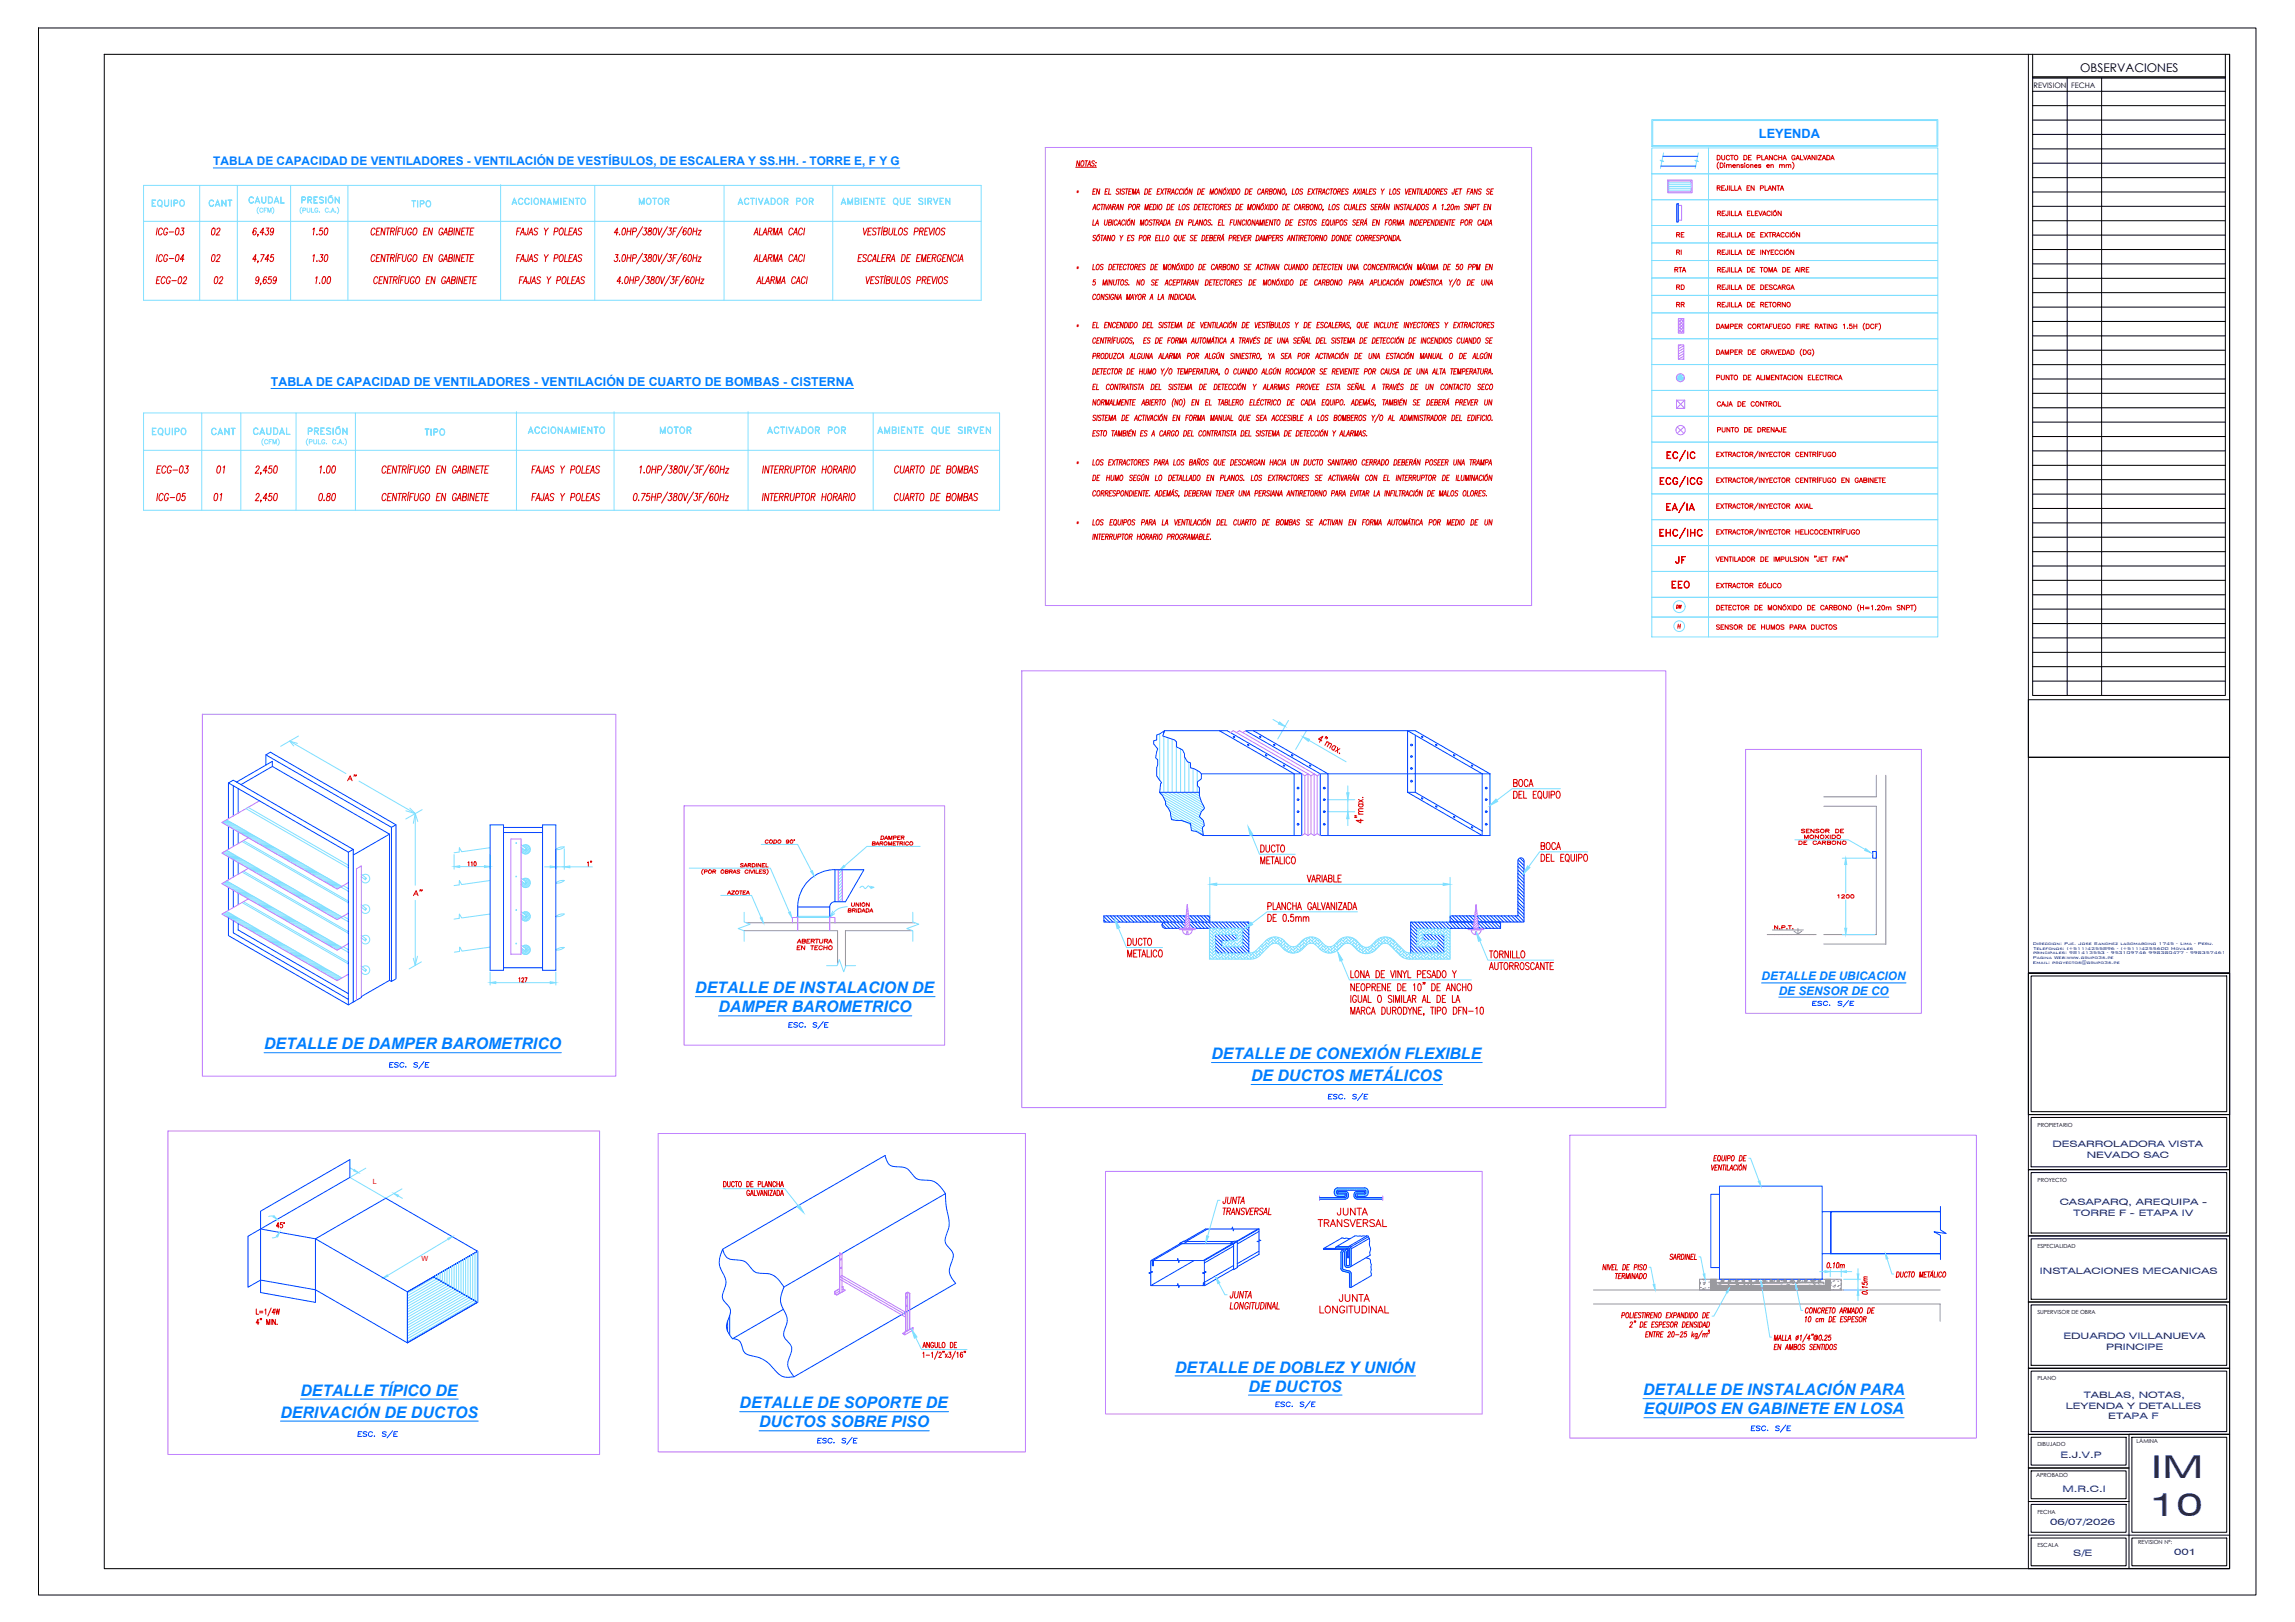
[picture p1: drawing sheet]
<svg xmlns="http://www.w3.org/2000/svg" width="841mm" height="594mm" viewBox="0 0 841 594" stroke-linecap="round" stroke-linejoin="round" font-family="sans-serif">
<defs><g id="words">
<g font-size="11.5" fill="#000095">
<text x="788.4" y="541.4">IM</text>
<text x="787.9" y="555.2">10</text>
</g>
<text font-size="7.5" fill="#d00" x="56.1" y="105.8">ECG-02 02 9,659 1.00 CENTRÍFUGO EN GABINETE FAJAS Y POLEAS 4.0HP/380V/3F/60Hz ALARMA CACI VESTÍBULOS PREVIOS</text>
<text font-size="6.2" fill="#7fdfff" x="54.7" y="160.9">EQUIPO</text>
<g font-size="5.8" fill="#007fff">
<text x="254.8" y="363.8">DETALLE DE INSTALACION DE</text>
<text x="263.3" y="370.8">DAMPER BAROMETRICO</text>
<text x="96.8" y="384.3">DETALLE DE DAMPER BAROMETRICO</text>
<text x="443.9" y="387.9">DETALLE DE CONEXIÓN FLEXIBLE</text>
<text x="458.5" y="395.9">DE DUCTOS METÁLICOS</text>
<text x="430.6" y="502.7">DETALLE DE DOBLEZ Y UNIÓN</text>
<text x="457.5" y="509.7">DE DUCTOS</text>
<text x="110.1" y="511.2">DETALLE TÍPICO DE</text>
<text x="271" y="515.8">DETALLE DE SOPORTE DE</text>
<text x="602.1" y="511">DETALLE DE INSTALACIÓN PARA</text>
<text x="102.8" y="519.3">DERIVACIÓN DE DUCTOS</text>
<text x="602.4" y="518">EQUIPOS EN GABINETE EN LOSA</text>
<text x="278.2" y="522.8">DUCTOS SOBRE PISO</text>
</g>
<g font-size="5.7" fill="#7fdfff">
<text x="54.7" y="76.9">EQUIPO</text>
<text x="75.5" y="76.9">CANT</text>
<text x="109.4" y="75.5">PRESIÓN</text>
<text x="186.3" y="76.2">ACCIONAMIENTO</text>
<text x="233.2" y="76.2">MOTOR</text>
<text x="269.2" y="76.2">ACTIVADOR POR</text>
<text x="306.9" y="76.2">AMBIENTE QUE SIRVEN</text>
<text x="76.2" y="160.5">CANT</text>
<text x="91.7" y="160.5">CAUDAL</text>
<text x="154.5" y="160.9">TIPO</text>
<text x="192.3" y="160.2">ACCIONAMIENTO</text>
<text x="240.6" y="160.2">MOTOR</text>
<text x="280.1" y="160.2">ACTIVADOR POR</text>
<text x="320.3" y="160.2">AMBIENTE QUE SIRVEN</text>
</g>
<g font-size="5.7" fill="#d00">
<text x="612.8" y="207.4">JF</text>
<text x="611.4" y="216.6">EEO</text>
</g>
<g font-size="5.7" fill="#003fff">
<text x="662.9" y="370.1">ESC. S/E</text>
<text x="141.5" y="392.6">ESC. S/E</text>
<text x="485.4" y="404.3">ESC. S/E</text>
<text x="129.8" y="527.8">ESC. S/E</text>
<text x="640.6" y="525.6">ESC. S/E</text>
<text x="298.4" y="530.2">ESC. S/E</text>
</g>
<g font-size="5.3" fill="#7fdfff">
<text x="90" y="75.5">CAUDAL</text>
<text x="149.6" y="76.9">TIPO</text>
</g>
<g font-size="5.3" fill="#d00">
<text x="126.3" y="287.2">A&quot;</text>
<text x="150.3" y="329.1">A&quot;</text>
</g>
<g font-size="4.9" fill="#d00">
<text x="613.1" y="88.2">RE</text>
<text x="613.1" y="94.5">RI</text>
<text x="612.4" y="100.9">RTA</text>
<text x="613.1" y="107.2">RD</text>
<text x="613.1" y="113.6">RR</text>
</g>
<text font-size="4.7" fill="#007fff" x="644.6" y="50.6">LEYENDA</text>
<text font-size="4.5" fill="#007fff" x="99.3" y="141.4">TABLA DE CAPACIDAD DE VENTILADORES - VENTILACIÓN DE CUARTO DE BOMBAS - CISTERNA</text>
<text font-size="4.4" x="762.3" y="26.5">OBSERVACIONES</text>
<g font-size="4.4" fill="#d00">
<text x="627.9" y="59.6">DUCTO DE PLANCHA GALVANIZADA</text>
<text x="279" y="310.1">CODO 90°</text>
<text x="217.7" y="318.6" transform="rotate(-90 217.7 318.6)">1&quot;</text>
<text x="265.3" y="328.8">AZOTEA</text>
<text x="672" y="330.2">1200</text>
<text x="189.1" y="360.9">127</text>
</g>
<g font-size="4.3" fill="#007fff">
<text x="78.2" y="60.6">TABLA DE CAPACIDAD DE VENTILADORES - VENTILACIÓN DE VESTÍBULOS, DE ESCALERA Y SS.HH. - TORRE E, F Y G</text>
<text x="645.5" y="359.1">DETALLE DE UBICACION</text>
<text x="651.8" y="364.3">DE SENSOR DE CO</text>
</g>
<text font-size="4" fill="#d00" x="613.1" y="224">DM</text>
<text font-size="4" fill="#989898" x="649.1" y="341.5">N.P.T.</text>
<g font-size="3.2" fill="#000095">
<text x="752.1" y="420.2">DESARROLADORA VISTA</text>
<text x="764.7" y="424.2">NEVADO SAC</text>
<text x="754.8" y="441.5">CASAPARQ, AREQUIPA -</text>
<text x="759.9" y="445.4">TORRE F - ETAPA IV</text>
<text x="747.5" y="466.6">INSTALACIONES MECANICAS</text>
<text x="756.1" y="490.5">EDUARDO VILLANUEVA</text>
<text x="771.8" y="494.4">PRINCIPE</text>
<text x="763.6" y="512.1">TABLAS, NOTAS,</text>
<text x="757" y="516">LEYENDA Y DETALLES</text>
<text x="772.6" y="519.9">ETAPA F</text>
<text x="755.1" y="534">E.J.V.P</text>
<text x="755.8" y="546.5">M.R.C.I</text>
<text x="751.4" y="558.5">06/07/2026</text>
<text x="759.8" y="569.7">S/E</text>
<text x="796.7" y="569.6">001</text>
</g>
<g font-size="3" fill="#d00">
<text x="394.4" y="71.2">·</text>
<text x="394.4" y="98.8">·</text>
<text x="394.4" y="120.1">·</text>
<text x="394.4" y="170.3">·</text>
<text x="394.4" y="192.3">·</text>
</g>
<g font-size="2.7">
<text x="745.2" y="32.3">REVISION</text>
<text x="759" y="32.3">FECHA</text>
</g>
<g font-size="2.6" fill="#d00">
<text x="136.7" y="433.8">L</text>
<text x="154.4" y="462">W</text>
</g>
<g font-size="2.1">
<text x="746.6" y="412.6">PROPIETARIO</text>
<text x="746.6" y="432.8">PROYECTO</text>
<text x="746.6" y="457">ESPECIALIDAD</text>
<text x="746.6" y="481.3">SUPERVISOR DE OBRA</text>
<text x="746.6" y="505.5">PLANO</text>
<text x="746.6" y="529.8">DIBUJADO</text>
<text x="783" y="528.6">LÁMINA</text>
<text x="746.1" y="540.9">APROBADO</text>
<text x="746.6" y="554.4">FECHA</text>
<text x="746.6" y="566.6">ESCALA</text>
<text x="783.5" y="565.6">REVISION N°:</text>
</g>
<g font-size="1.9" fill="#000095">
<text x="745" y="346">Direccion: Pje. Jose Sanchez lagomarcino 1745 - Lima - Peru.</text>
<text x="745.2" y="347.8">Telefonos: (+511)4255896 - (+511)4255600 Moviles</text>
<text x="745" y="351.2">Pagina Web:www.grupo3s.pe</text>
<text x="745" y="353.2">Email: proyectos@grupo3s.pe</text>
<text x="745" y="349.5">principales: 981413553 - 953109746 998380477 - 998357461</text>
</g>
</g></defs>
<!-- layer: L-06_EQ-FIN-CONT -->
<g fill="none" stroke="#7fdfff" stroke-width=".37">
<path d="M605.3 43.8h104.8v9.8h-104.8zM605.3 54.2h104.8v9.5h-104.8zM605.6 44.2h104.2v9.1h-104.2zM609.6 56l-.5 2.7 .6 .5-1.3-.5 .6 .5-.5 2.5M622.4 56l-.6 2.7 .6 .5-1.3-.5 .6 .5-.5 2.5M626.1 54.2v179.1M605.3 63.7h104.8v9.5h-104.8zM605.3 73.2h104.8v9.4h-104.8zM611.5 67h8.2M611.5 67.6h8.2M611.5 68.3h8.2M611.5 69h8.2"/>
<path d="M611.5 69.6h8.2M605.3 114.6h104.8v9.5h-104.8zM605.3 124.1h104.8v9.4h-104.8zM605.3 133.5h104.8v9.5h-104.8zM614.8 138.9l1-1.7-1 1.7M615.8 137.2l1 1.7h-2h2h-2zM615.8 137.2l1 1.7-1-1.7M616.8 138.9h.1M605.3 143h104.8v9.5h-104.8zM605.3 152.5h104.8v9.4h-104.8zM605.3 171.4h104.8v9.5h-104.8zM605.3 161.9h104.8v9.5h-104.8z"/>
<path d="M605.3 180.9h104.8v9.4h-104.8zM605.3 190.3h104.8v9.5h-104.8zM605.3 199.8h104.8v9.5h-104.8zM605.3 209.3h104.8v9.5h-104.8zM605.3 218.8h104.8v7.2h-104.8zM605.3 226h104.8v7.3h-104.8zM106.2 271.4l20.6 11.9M109 272.3l-2.8-.9 1.4 1.8M109.4 269.6l-6.5 3.7M425 268.8v16.9M426.5 269.7v20.5l13.5 7.8M428 270.2v20l12.3 7.1"/>
<path d="M429.5 270.7v19.5l11.3 6.5M431.1 271.7v18.5l10.3 5.9M432.6 274.3v15.9l8.4 4.8M434.2 277.3v12.9l6.1 3.6M435.7 279.2v11l4.3 2.5M466.5 263.5l2.2 1.3M472.2 263.9l-4 6.8M478.7 267.7l-3.9 6.8M479.7 271.1l13.6 7.9M90.1 296.2l37.6 21.6M90.9 295.7l36.8 21.2M131.6 286.1l20.6 11.9v26.2"/>
<path d="M150.2 296l2 2-3.5-1M154.7 296.5l-6 3.5M425 290.2l14.7 8.5M426.3 291.8l14.2 8.3M426.9 293.1l14.2 8.2M427.1 294.1l14.3 8.2M427.6 295.2l13.2 7.7M428.5 296.7l12.2 7M428.9 297.8l11.9 6.9M429 298.7l3.1 1.8M429.2 299.8l1.1 .6M437.2 281.5v8.7l2.4 1.4"/>
<path d="M438.7 282.2v8l.8 .5M486.5 292.9h10M486.5 297.3h10M493.9 287.8v2.6M493.9 292.9v4.4M493.9 299.8v2.6M571.8 288.9h-17.7l-5.6 4.2M81.4 312.5h3.5M81.4 301.3h3.5M81.9 312.1h2.3M81.9 300.9h2.3M82.1 312.9h3.4"/>
<path d="M82.1 301.7h3.4M82.6 311.7h.9M82.6 300.5h.9M82.7 313.3h3.5M82.7 302.1h3.5M83 311.4l42.3 24.4M83 300.3l42.3 24.4M83.4 313.7h3.5M83.4 302.5h3.5M84.1 314.1h3.5M84.1 302.9h3.5M84.8 314.5h3.5"/>
<path d="M84.8 303.3h3.5M85.5 314.9h3.5M85.5 303.7h3.5M86.2 315.3h3.5M86.2 304.1h3.5M86.9 315.7h3.5M86.9 304.5h3.5M87.6 316.1h3.4M87.6 304.9h3.4M88.3 316.4h3.4M88.3 305.3h3.4M88.7 319.4l39 22.4"/>
<path d="M88.7 308.2l39 22.5M88.9 316.9h3.5M88.9 305.7h3.5M89.2 319.1l38.5 22.1M89.2 307.9l38.5 22.2M89.6 317.2h3.5M89.6 306.1h3.5M90.3 317.7h3.5M90.3 306.5h3.5M91 318.1h3.5M91 306.9h3.5M91.7 318.4h3.5"/>
<path d="M91.7 307.3h3.5M92.4 318.9h3.5M92.4 307.7h3.5M93.1 319.2h3.4M93.1 308.1h3.4M93.8 319.7h3.5M93.8 308.4h3.5M94.5 308.9h3.4M95.2 309.2h3.4M95.8 309.7h3.5M96.5 310h3.5M97.2 310.4h3.5"/>
<path d="M97.9 310.9h3.5M98.6 311.2h3.5M99.3 311.7h3.5M100 312h3.4M100.7 312.4h3.4M101.3 312.8h3.5M102.1 313.2h3.4M102.7 313.6h3.5M103.4 314h3.5M104.1 314.4h3.5M104.8 314.8h3.5M105.5 315.2h3.5"/>
<path d="M106.2 315.6h3.4M106.8 316h3.5M107.6 316.4h3.4M108.2 316.8h3.5M108.9 317.2h3.5M109.6 317.6h3.5M110.3 318h3.5M111 318.4h3.5M111.7 318.8h3.5M112.4 319.2h3.5M113.1 319.6h3.4M113.7 320h3.5"/>
<path d="M153.1 300.9l-.9-2.9-.7 3.6M179.6 310.5l-10.4 1.5-.9-1.5v1.6l-1.9 .2M191 309.4l2.1 1.6-.5 .6-1.6-1.3M191.1 310.4h-.1M191.4 310.6l-.4 .5M191.5 309.8a1.71 1.71 0 0 1 2.6 .4 1.71 1.71 0 0 1-.7 2.4 1.71 1.71 0 0 1-2.4-.9M191.7 310.9l-.7 .7M192 309.5l-.4 .3M192 311.2l-.9 .8M192.3 311.4l-.9 .9M192.6 309.4l-.7 .7M193.1 309.5l-.9 .8"/>
<path d="M193.5 309.6l-.9 1M193.8 309.9l-.9 .9M194.1 310.2l-2.4 2.4M194.2 311.7l-1 1M194.3 310.6l-2.2 2.2M194.3 311.1l-1.7 1.7M199.6 317.5h2M203.7 310.9v7.5M203.7 317.5h3.1M203.7 311.1l1.4-.8 1.7-.1-1.5 .8-1.6 .2M206.8 310.9v7.5M208.8 317.5h8.3"/>
<path d="M252.6 318h29.7l7 16.1M279 309.3h13.3l5.1 9.7M307.6 318.6l-.4 .4M308.6 318.7l-1.4 1.4M308.6 319.8l-1.4 1.5M337.2 310h-19.5l-8.3 7.2M436.4 303l4.5 2.6M436.6 304l.5 .3M458.6 305.8l2.9 7.1h13.1M581.8 312h-17.6l-4 5.4M81.4 334.9h3.5M81.4 323.7h3.5"/>
<path d="M81.9 334.5h2.3M81.9 323.3h2.3M82.1 335.2h3.4M82.1 324.1h3.4M82.6 334.1h.9M82.6 322.9h.9M82.7 335.7h3.5M82.7 324.5h3.5M83 333.8l42.3 24.4M83 322.6l42.3 24.4M83.4 336h3.5M83.4 324.9h3.5"/>
<path d="M84.1 336.4h3.5M84.1 325.2h3.5M84.8 336.8h3.5M84.8 325.7h3.5M85.5 337.2h3.5M85.5 326.1h3.5M86.2 337.7h3.5M86.2 326.4h3.5M86.9 338h3.5M86.9 326.9h3.5M87.6 338.4h3.4M87.6 327.2h3.4"/>
<path d="M88.3 338.8h3.4M88.3 327.7h3.4M88.7 330.5l39 22.6M88.9 339.2h3.5M88.9 328h3.5M89.2 330.2l38.5 22.2M89.6 339.6h3.5M89.6 328.4h3.5M90.3 328.8h3.5M91 329.2h3.5M91.7 329.6h3.5M92.4 330h3.5"/>
<path d="M93.1 330.4h3.4M93.8 330.8h3.5M94.5 331.2h3.4M94.5 320h3.4M95.2 331.6h3.4M95.2 320.4h3.4M95.8 332h3.5M95.8 320.8h3.5M96.5 332.4h3.5M96.5 321.2h3.5M97.2 332.8h3.5M97.2 321.6h3.5"/>
<path d="M97.9 333.2h3.5M97.9 322h3.5M98.6 333.6h3.5M98.6 322.4h3.5M99.3 334h3.5M99.3 322.8h3.5M100 323.2h3.4M100 334.4h3.4M100.7 334.8h3.4M100.7 323.6h3.4M101.3 335.2h3.5M101.3 324h3.5"/>
<path d="M102.1 335.6h3.4M102.1 324.4h3.4M102.7 336h3.5M102.7 324.8h3.5M103.4 336.4h3.5M103.4 325.2h3.5M104.1 336.8h3.5M104.1 325.6h3.5M104.8 337.2h3.5M104.8 326h3.5M105.5 337.6h3.5M105.5 326.4h3.5"/>
<path d="M106.2 338h3.4M106.2 326.8h3.4M106.8 338.4h3.5M106.8 327.2h3.5M107.6 338.8h3.4M107.6 327.6h3.4M108.2 339.2h3.5M108.2 328h3.5M108.9 339.6h3.5M108.9 328.4h3.5M109.6 340h3.5M109.6 328.8h3.5"/>
<path d="M110.3 329.2h3.5M111 329.6h3.5M111.7 330h3.5M112.4 330.4h3.5M113.1 330.8h3.4M113.7 331.2h3.5M114.4 320.4h3.5M114.4 331.6h3.5M115.1 332h3.5M115.1 320.8h3.5M115.8 332.4h3.5M115.8 321.2h3.5"/>
<path d="M116.5 332.8h3.5M116.5 321.6h3.5M117.2 333.2h3.5M117.2 322h3.5M117.9 322.4h3.5M117.9 333.5h3.5M118.6 334h3.4M118.6 322.8h3.4M119.2 323.2h3.6M119.2 334.3h3.6M120 334.8h3.4M120 323.6h3.4"/>
<path d="M120.6 335.2h3.5M120.6 324h3.5M121.3 335.5h3.5M121.3 324.4h3.5M122 336h3.1M122 324.8h3.1M122.7 336.3h1.7M122.7 325.2h1.7M123.4 336.8h.3M123.4 325.5h.3M124.9 336l2.8 1.6M124.9 324.9l2.8 1.5"/>
<path d="M125.8 335.6l1.9 1.1M125.8 324.4l1.9 1.1M132.4 320.2l1.9 1.5-.4 .5-1.5-1.1M132.4 331.4l1.9 1.5-.4 .5-1.5-1.1M132.5 321.1l-.1 .2M132.5 332.3l-.1 .1M132.9 320.6a1.59 1.59 0 0 1 2.3 .3 1.59 1.59 0 0 1-.6 2.3 1.59 1.59 0 0 1-2.2-.9M132.9 331.7a1.59 1.59 0 0 1 2.3 .4 1.59 1.59 0 0 1-.6 2.3 1.59 1.59 0 0 1-2.2-.9M152.2 329.8v23.8M179.6 334.8l-10.4 1.4-.9-1.4v1.6l-1.9 .2M179.6 322.5l-10.4 1.5-.9-1.5v1.6l-1.9 .3M191 321.6l2.1 1.7-.5 .6-1.6-1.3"/>
<path d="M191 333.9l2.1 1.6-.5 .6-1.6-1.2M191 322.8v.1M191.1 334.9l-.1 .1M191.2 335l-.2 .2M191.4 323l-.4 .4M191.5 335.3l-.5 .5M191.5 322a1.71 1.71 0 0 1 2.6 .4 1.71 1.71 0 0 1-.7 2.5 1.71 1.71 0 0 1-2.4-.9M191.5 334.3a1.71 1.71 0 0 1 2.6 .4 1.71 1.71 0 0 1-.7 2.5 1.71 1.71 0 0 1-2.4-1M191.8 323.2l-.8 .8M191.8 335.5l-.8 .8M192.1 323.5l-.9 .9M192.1 321.7l-.4 .5"/>
<path d="M192.1 335.8l-.9 .9M192.3 333.9l-.6 .6M192.4 323.7l-1 1M192.4 336l-.9 1M192.7 321.6l-.7 .8M192.9 333.9l-.8 .8M193.2 321.7l-.9 1M193.3 334.1l-1 .9M193.6 321.9l-1 1M193.6 334.3l-.9 .9M193.9 322.2l-1 .9M193.9 334.5l-.9 .9"/>
<path d="M194.1 324.2l-.7 .7M194.1 322.5l-2.3 2.4M194.1 334.9l-2.3 2.3M194.3 322.9l-2.2 2.1M194.3 335.3l-2.1 2.1M194.3 335.8l-1.5 1.6M194.3 323.4l-1.7 1.7M203.7 323.4l1.4-.8 1.7-.1-1.5 .8-1.6 .1M203.7 335.7l1.4-.8 1.7-.1-1.5 .8-1.6 .1M264.1 328h11.3l3.5 8.1M272.7 334.1v3.6l2.2 .8-4.4 1.6 2.2 .8v3.9M291.9 335.9l12.6 .1z"/>
<path d="M292.2 335.9v-.3h12v.3M305.2 333.7l-1 2M308.6 320.9l-1.4 1.5M308.6 322.1l-1.4 1.4M308.6 323.2l-1.4 1.5M308.6 324.4l-1.4 1.4M308.6 325.5l-1.4 1.4M308.6 326.6l-1.4 1.5M308.6 327.8l-1.4 1.4M308.6 328.9l-1.3 1.4M308.6 330.1l-.2 .2M310.5 332.1a7.1 7.1 0 0 0-6.3 3.6l1.7-1.1"/>
<path d="M315.1 325.1a.92 .92 0 0 1 1-.5 .92 .92 0 0 1 .8 .7l.2 .2 1.1-1.1a1.59 1.59 0 0 0 2 .6l-1.1 .5M319 324.6l1.2 .4M334.5 334.1v3.6l2.2 .8-4.4 1.6 2.2 .8v3.9M409.9 339.9l2.9 7.1h13.2M443.3 321.4v14M445.9 323.9h83M531.4 321.4v14M90.3 340h3.5M91 340.4h3.5M91.7 340.8h3.5M92.4 341.2h3.5M93.1 341.6h3.4"/>
<path d="M93.8 342h3.5M94.5 342.4h3.4M95.2 342.8h3.4M95.8 343.2h3.5M96.5 343.6h3.5M97.2 344h3.5M97.9 344.4h3.5M98.6 344.8h3.5M99.3 345.2h3.5M100 345.6h3.4M100.7 346h3.4M101.3 346.4h3.5"/>
<path d="M102.1 346.8h3.4M102.7 347.2h3.5M103.4 347.6h3.5M104.1 348h3.5M104.8 348.4h3.5M105.5 348.8h3.5M106.2 349.2h3.4M106.8 349.5h3.5M107.6 350h3.4M108.2 350.4h3.5M108.9 350.8h3.5M109.6 351.2h3.5"/>
<path d="M110.3 351.5h3.5M110.3 340.4h3.5M111 340.8h3.5M111 352h3.5M111.7 341.2h3.5M111.7 352.3h3.5M112.4 352.8h3.5M112.4 341.5h3.5M113.1 342h3.4M113.1 353.1h3.4M113.7 342.3h3.5M113.7 353.5h3.5"/>
<path d="M114.4 353.9h3.5M114.4 342.8h3.5M115.1 343.2h3.5M115.1 354.3h3.5M115.8 354.8h3.5M115.8 343.5h3.5M116.5 355.1h3.5M116.5 344h3.5M117.2 344.3h3.5M117.2 355.5h3.5M117.9 355.9h3.5M117.9 344.8h3.5"/>
<path d="M118.6 356.3h3.4M118.6 345.1h3.4M119.2 345.5h3.6M119.2 356.7h3.6M120 357.1h3.4M120 345.9h3.4M120.6 357.5h3.5M120.6 346.3h3.5M121.3 346.8h3.5M121.3 357.9h3.5M122 358.3h3.1M122 347.1h3.1"/>
<path d="M122.7 358.7h1.7M122.7 347.5h1.7M123.4 347.9h.3M123.4 359.1h.3M124.9 347.2l2.8 1.6M125.8 346.8l1.9 1.1M132.4 342.6l1.9 1.4-.4 .6-1.5-1.1M132.4 353.8l1.9 1.5-.4 .5-1.5-1.1M132.5 343.5l-.1 .1M132.5 354.7l-.1 .1M132.9 342.9a1.59 1.59 0 0 1 2.3 .4 1.59 1.59 0 0 1-.6 2.3 1.59 1.59 0 0 1-2.2-.9M132.9 354.1a1.59 1.59 0 0 1 2.3 .4 1.59 1.59 0 0 1-.6 2.2 1.59 1.59 0 0 1-2.2-.8"/>
<path d="M153 350.2l-.8 3.4-.7-2.6M154.4 352.3l-4.5 2.6M179.6 356v4.8M179.7 346.9l-10.4 1.5-.8-1.5-.1 1.6-1.9 .2M181.7 359.9h19.9M191 347.1l1.6 1.3 .5-.6M191 346.2l2.1 1.6M191.1 347.2l-.1 .1M191.2 347.3l-.2 .3M191.5 346.5a1.71 1.71 0 0 1 2.6 .4 1.71 1.71 0 0 1-.7 2.5 1.71 1.71 0 0 1-2.4-.9M191.5 347.6l-.5 .5M191.8 347.9l-.8 .8"/>
<path d="M192.2 348.1l-1 .9M192.4 346.2l-.6 .6M192.5 348.3l-1 1M192.9 346.2l-.8 .8M193.4 346.4l-1 .9M193.7 346.6l-1 .9M194 346.8l-.9 1M194.2 347.2l-2.3 2.3M194.3 347.6l-2 2M194.3 348.2l-1.4 1.4M203.7 356v4.8M203.7 347.9l1.6-.1 1.5-.8-1.7 .2-1.4 .8"/>
<path d="M302.9 353.7h3.9l.8-2.2 1.6 4.4 .8-2.2h3.5M443.2 340.3l1.5 1.5M443.2 341.4l1.5 1.6M443.2 342.6l1.5 1.5M443.2 343.7l1.5 1.6M443.2 344.8l1.5 1.6M443.2 346l1.5 1.6M443.2 347.1l1.5 1.6M443.2 348.3l1.5 1.5M443.2 349.4l1.5 1.6M443.2 350.6l.7 .7M443.6 351l-.3 .3"/>
<path d="M443.6 349.8l-.4 .4M443.6 348.7l-.4 .4M443.6 347.6l-.4 .3M443.6 346.4l-.4 .4M443.6 345.3l-.4 .4M443.6 344.1l-.4 .4M443.6 343l-.4 .4M443.6 341.8l-.4 .4M443.6 340.7l-.4 .4M444.1 340l.6 .7M444.3 340l-.1 .1M445.3 340.1l1.7 1.7"/>
<path d="M445.3 341.2l1 1.1M445.3 342.4l.2 .2M445.3 343.5l.2 .2M445.3 344.7l.2 .1M445.3 345.8l.2 .2M445.3 347l.2 .1M445.3 348.1l.2 .2M445.3 349.3l1.7 1.7M445.3 350.4l.9 .9M445.5 348l-1.3 1.3M445.5 346.8l-1.3 1.3M445.5 345.7l-1.3 1.3"/>
<path d="M445.5 344.6l-1.3 1.2M445.5 343.4l-1.3 1.3M445.5 340l-1.3 1.2M445.5 349l-1.3 1.4M445.9 351l-.3 .3M445.9 349.8l-1.5 1.5M445.9 341.8l-1.7 1.7M445.9 340.7l-1.7 1.7M446.3 349l.7 .8M446.3 340l.7 .7M446.6 340l-.1 .1M446.7 349l-.2 .3"/>
<path d="M447.6 340.1l1.7 1.7M447.6 341.2l1 1.1M447.6 349.3l1.7 1.7M447.6 350.4l.9 .9M447.7 340l-1.2 1.2M447.7 344.8l1.6 1.6M447.7 345.9l.8 .9M447.8 344.5l-.1 .1M447.8 349l-1.3 1.4M448.2 351l-.3 .3M448.2 349.8l-1.5 1.5M448.2 346.4l-.4 .4"/>
<path d="M448.2 345.3l-.5 .4M448.2 341.8l-.5 .5M448.2 340.7l-1.6 1.6M448.5 349l.8 .8M448.6 344.5l.7 .8M448.6 340l.7 .7M448.9 340l-.1 .1M448.9 344.5l-.1 .2M449 349l-.2 .3M449.9 340.1l1.7 1.7M449.9 341.2l1 1.1M449.9 344.7l1.7 1.7"/>
<path d="M449.9 345.8l.9 1M449.9 349.3l1.7 1.7M449.9 350.4l.9 .9M450 340l-1.2 1.2M450.1 344.5l-1.3 1.3M450.1 349l-1.3 1.4M450.5 351l-.3 .3M450.5 349.8l-1.5 1.5M450.5 346.4l-.4 .4M450.5 345.3l-1.5 1.5M450.5 341.8l-.5 .5M450.5 340.7l-1.6 1.6"/>
<path d="M450.8 349l.8 .8M450.9 344.5l.7 .8M450.9 340l.7 .7M451.2 340l-.2 .1M451.2 344.5l-.2 .2M451.3 349l-.3 .3M452.2 340.1l1.7 1.7M452.2 341.2l1.7 1.8M452.2 344.7l1.7 1.7M452.2 345.8l.9 1M452.2 349.3l1.7 1.7M452.2 350.4l.9 .9"/>
<path d="M452.3 340l-1.3 1.2M452.4 344.5l-1.4 1.3M452.4 349l-1.4 1.4M452.8 351l-.4 .3M452.8 349.8l-1.5 1.5M452.8 346.4l-.4 .4M452.8 345.3l-1.5 1.5M452.8 341.8l-.5 .5M452.8 340.7l-1.6 1.6M453.1 349l.8 .8M453.2 343.4l.7 .7M453.2 340l.7 .7"/>
<path d="M453.5 340l-.2 .1M453.5 349l-.2 .3M454.5 340.1l.9 .9M454.5 341.2l.9 1M454.5 342.4l.9 .9M454.5 343.5l.9 1M454.5 344.7l.9 .9M454.5 349.3l1.7 1.7M454.5 350.4l.9 .9M454.6 340l-1.3 1.2M454.7 349l-1.4 1.4M455.1 351l-.4 .3"/>
<path d="M455.1 349.8l-1.5 1.5M455.1 346.4l-.4 .4M455.1 345.3l-1.6 1.5M455.1 344.1l-1.8 1.7M455.1 343l-1.8 1.7M455.1 341.8l-1.8 1.7M455.1 340.7l-1.8 1.7M455.4 349l.8 .8M455.8 349l-.2 .3M456.8 349.3l1.7 1.7M456.8 350.4l.9 .9M457 349l-1.4 1.4"/>
<path d="M457.4 351l-.4 .3M457.4 349.8l-1.5 1.5M457.7 349l.8 .8M458.1 349l-.2 .3M458.4 349h-12.9v-6.7h7.7v2.2h-5.5v2.3h7.7v-6.8h-12.2v11.3h15.3l1.8-.4 1.5-1M459 349.3l1.5 1.5M459 350.4l.7 .7M459.6 351l-.2 .2M459.6 349.8l-1.4 1.5M460.2 348.3l-.7 .4-1.1 .3M460.2 348.2l.6 .5M460.8 349.8l-1.2-1.1-1.7 1.7"/>
<path d="M461.3 348.1l1.1 1.1M461.3 349.3l.5 .5M461.4 347l1.6 1.6M461.9 348.7l-1.7 1.7M461.9 347.6l-1.7 1.7M462 346.5l1.1 1.1M462.5 345.9l.6 .5M463.6 345.8l1.1 1.1M463.6 347l.5 .5M463.7 344.8l1.6 1.5M464.2 346.4l-1.7 1.7M464.2 345.3l-1.7 1.7"/>
<path d="M464.3 344.2l1.1 1.1M465 343.7l.4 .4M465.4 346.2l-3.7 3.7M465.5 346.2l.9-.6 1.1-.1 1.5 .7M465.9 343.5l1.7 1.8M465.9 344.7l.8 .8M466.1 343.3l-1.3 1.4M466.5 345.3l-.6 .5M466.5 344.1l-1.7 1.7M466.8 343.2l.8 .9M467.4 343.2l-.4 .3M468.2 343.5l1.7 1.8"/>
<path d="M468.2 344.7l1.7 1.7M468.4 343.4l-1.4 1.3M468.8 345.3l-.5 .4M468.8 344.1l-1.4 1.4M469 346.2l1.5 1.5M469.3 345.8l1.3-1.2 1.5 1.5M469.7 343.9l.2 .2-.6 .6M470.5 344.7l1.7 1.7M470.5 345.8l1.7 1.8M470.5 347l1.7 1.7M470.5 347.7a4.8 4.8 0 0 0 6.8 0M470.6 344.6a4.8 4.8 0 0 0-6.8 0l-3.7 3.7"/>
<path d="M471.1 347.6l-.4 .3M471.1 346.4l-1 .9M471.1 345.3l-1.6 1.5M471.7 345.7l-.1 .1M472.1 346.1l1 .6 1.1 .1 1.5-.7M472.3 346.3l-.7 .7M472.8 347l1.7 1.7M472.8 348.1l.9 1M473 346.7l-1.4 1.4M473.4 348.7l-.4 .3M473.4 347.6l-1.3 1.2M473.8 346.8l.7 .8"/>
<path d="M474 346.8l-.1 .2M475.1 347l1.3 1.4M475.1 348.1l.6 .6M475.5 346.2l1.3 1.4M475.6 346.1a5.4 5.4 0 0 1 6.9-2.5l1.4 1 1.5 1.5M475.6 348.7l-.1 .1M475.6 347.6l-1.5 1.5M475.6 346.4l-1.7 1.7M476.1 345.7l.7 .7M476.6 345.1l.2 .2M477.3 344.7l1.5 1.5M477.3 345.8l.9 .9"/>
<path d="M477.3 347l.3 .3M477.8 344l1.3 1.3M477.9 346.4l-1.7 1.7M477.9 345.3l-1.7 1.7M477.9 344.1l-1.7 1.7M478.6 343.6l.5 .5M479.6 343.5l1.8 1.8M479.6 344.7l.8 .8M479.9 343.2l-1.4 1.5M480.2 345.3l-.3 .2M480.2 344.1l-1.7 1.7M480.4 343.2l1 .9"/>
<path d="M481.1 343.2l-.3 .3M481.9 343.5l1.7 1.8M481.9 344.7l1.7 1.7M482 343.5l-1.2 1.2M482.3 346.2a5.8 5.8 0 0 0 6.1 2.7l2.2-1.2M482.3 346.2l-1-.6-1-.1a4.5 4.5 0 0 0-3 2.2M482.5 345.3l-.6 .5 .3 .3M482.5 344.1l-1.4 1.4M483.5 344.3l-.4 .4M484.1 344.8l-1 1M484.2 345.8l1.7 1.8M484.2 347l1.7 1.7"/>
<path d="M484.7 345.4l-1.6 1.6M484.8 347.6l-.6 .5M484.8 346.4l-1.2 1.2M485.4 346.1l1 .6 1.1 .1 1.5-.7M485.8 346.5l-.5 .5M486.5 347l1.7 1.7M486.5 348.1l1 1M486.6 346.8l-1.3 1.3M487.1 347.6l-1.4 1.3M487.1 348.7l-.4 .4M487.5 346.8l.7 .8M487.8 346.8l-.2 .2"/>
<path d="M488.8 348.1l.5 .5M488.8 347l1.2 1.2M489.4 346.4l-1.8 1.7M489.4 347.6l-1.6 1.4M489.6 345.5l.9 .9M490.1 344.9l.4 .4M490.4 344.6a4.8 4.8 0 0 1 6.8 0l1.7 1.7M490.5 344.6l-1.5 1.5 1.5 1.5M490.5 347.7a4.1 4.1 0 0 1 3.6-2.2 4.9 4.9 0 0 1 3.2 2.4 4.8 4.8 0 0 0 6.8 0M491.1 347l.1 .1M491.1 345.8l.6 .7M491.1 344.7l1.2 1.2"/>
<path d="M491.4 343.9l1.4 1.4M491.5 351.8l3 7.1h44.7M491.6 344.1l-1.7 1.7M491.6 345.3l-1.7 1.7M491.6 346.4l-1.7 1.7M492.2 343.5l.6 .6M492.3 343.5h-.1M493.3 344.7l.8 .8M493.3 343.5l1.8 1.8M493.7 343.2l-1.5 1.5M493.9 344.1l-1.7 1.7M493.9 345.3l-.2 .2"/>
<path d="M494.1 343.2l1 .9M494.5 344.7l1.1-1.1 1.8 1.7M494.7 343.3l-.2 .2M495.6 345.8l1.8 1.8M495.6 344.7l1.8 1.7M496.2 344.1l-1.5 1.5M496.2 345.3l-.8 .7M496.2 346.4l-.2 .2M497 344.4l-.2 .3M497.6 345l-.8 .8M497.9 348.1l.7 .7M497.9 347l1.7 1.7"/>
<path d="M497.9 345.8l1.7 1.8M498.2 345.6l-1.4 1.4M498.5 346.4l-1.4 1.3M498.5 347.6l-.8 .7M498.5 348.7h-.1M499.1 348.1l1.1-1.1 1.7 1.7M499.3 346.7l-.2 .3M500.8 347.6l-1.6 1.5M500.8 348.7l-.6 .6M501.3 347h.1M501.3 347l.6 .6M502.5 348.1l.5 .6"/>
<path d="M502.5 347l1.2 1.2M502.7 346.1l1.5 1.5M503.1 346.4l-1.8 1.7M503.1 347.6l-1.8 1.7-1.1-1.2M503.3 345.5l.9 .9M503.9 344.9l.3 .4M504.1 347.9a4.8 4.8 0 0 1 3.2-2.4l1.6 .3 4.6 4.5 1.6 .8 16.3 .2v-11.3h-12.2v6.8h7.7v-2.3h-5.5v-2.2h7.8v6.7h-12.8l-1.3 1.4M504.8 347l.1 .1M504.8 345.8l.6 .7M504.8 344.7l1.2 1.2M505.1 343.9l1.4 1.4M505.4 344.1l-1.8 1.7"/>
<path d="M505.4 345.3l-1.8 1.7M505.4 346.4l-1.8 1.7M506 343.5l.5 .6M507.1 344.7l.8 .8M507.1 343.5l1.7 1.8M507.4 343.2l-1.5 1.5M507.6 344.1l-1.7 1.7M507.6 345.3l-.2 .2M507.9 343.2l.9 .9M508.2 344.7l1.1-1.2 1.8 1.8M508.5 343.3l-.3 .2M509.3 345.8l1.8 1.8"/>
<path d="M509.3 344.7l1.8 1.7M509.9 344.1l-1.5 1.5M509.9 345.3l-.8 .7M509.9 346.4l-.2 .2M510.7 344.4l-.2 .3M510.9 344.6l3.7 3.7M511 344.6a4.8 4.8 0 0 0-6.8 0 4.7 4.7 0 0 1-3.2 2.4l-1.1-.1-1-.6M511.3 345l-.8 .8M511.6 348.1l1.8 1.7M511.6 347l1.8 1.7M511.6 345.8l1.8 1.8M511.9 345.6l-1.4 1.4"/>
<path d="M512.2 346.4l-1.3 1.3M512.2 347.6l-.7 .7M512.2 348.7l-.2 .2M513 346.7l-.2 .3M513.6 347.3l-.8 .8M513.9 350.4l.4 .4M513.9 349.3l1.7 1.7M513.9 348.1l1.7 1.7M514.2 347.9l-1.4 1.4M514.5 348.7l-1.3 1.3M514.5 349.8l-.7 .7M514.7 348.3l.6 .4 1.1 .3"/>
<path d="M515.5 348.9l-.4 .4M516.2 350.4l.9 .9M516.2 349.3l1.7 1.7M516.8 349.8l-1.4 1.4M516.8 351l-.3 .3M517.1 349l.8 .8M517.6 349l-.3 .3M518.5 350.4l.9 .9M518.5 349.3l1.7 1.7M518.7 349l-1.4 1.4M519.1 349.8l-1.5 1.5M519.1 351l-.4 .3"/>
<path d="M519.2 346.5l.2 .3M519.2 345.4l1 1M519.2 344.3l1 1M519.2 343.1l1 1M519.2 342l1 1M519.2 340.8l1 1M519.4 349l.8 .8M519.5 340l.7 .7M519.8 340l-.2 .1M519.8 349l-.2 .3M520.8 350.4l.9 .9M520.8 349.3l1.7 1.7"/>
<path d="M520.8 345.8l.9 1M520.8 344.7l1.7 1.7M520.8 343.5l.6 .8M520.8 342.4l.6 .7M520.8 341.2l1 1.1M520.8 340.1l1.7 1.7M520.9 340l-1.3 1.2M521 349l-1.4 1.4M521.4 340.7l-1.8 1.7M521.4 341.8l-1.8 1.7M521.4 343l-1.8 1.7M521.4 344.1l-1.8 1.7"/>
<path d="M521.4 345.3l-1.6 1.5M521.4 346.4l-.4 .4M521.4 349.8l-1.5 1.5M521.4 351l-.4 .3M521.7 349l.8 .8M521.7 344.5l.8 .8M521.8 340l.7 .7M522 340l-.1 .1M522.1 344.5l-.2 .2M522.1 349l-.2 .3M523.1 350.4l.8 .9M523.1 349.3l1.7 1.7"/>
<path d="M523.1 345.8l.9 1M523.1 344.7l1.7 1.7M523.1 341.2l1 1.1M523.1 340.1l1.7 1.7M523.2 340l-1.3 1.2M523.2 344.5l-1.3 1.3M523.3 349l-1.4 1.4M523.6 340.7l-1.6 1.6M523.6 341.8l-.4 .5M523.6 345.3l-1.5 1.5M523.6 346.4l-.3 .4M523.6 349.8l-1.4 1.5"/>
<path d="M523.6 351l-.3 .3M524 349l.8 .8M524 344.5l.8 .8M524.1 340l.7 .7M524.3 340l-.1 .1M524.4 344.5l-.2 .2M524.4 349l-.2 .3M525.3 350.4l.9 .9M525.3 349.3l1.8 1.7M525.3 345.8l1 1M525.3 344.7l1.6 1.5M525.3 341.2l1.1 1.1"/>
<path d="M525.3 340.1l1.8 1.7M525.5 340l-1.3 1.2M525.5 344.5l-1.3 1.3M525.6 349l-1.4 1.4M525.9 340.7l-1.6 1.6M525.9 341.8l-.4 .5M525.9 345.3l-1.5 1.5M525.9 346.4l-.3 .4M525.9 349.8l-1.4 1.5M525.9 351l-.3 .3M526.3 349l.8 .8M526.3 344.5l.6 .6"/>
<path d="M526.4 340l.7 .7M526.6 340l-.1 .1M526.7 344.5l-.2 .2M526.7 349l-.2 .3M526.9 345.4l-.4 .4M526.9 346.6l-.2 .2M527.6 350.4l.9 .9M527.6 349.3l1.8 1.7M527.6 341.2l1 1.1M527.6 340.1l1.8 1.7M527.8 340l-1.3 1.2M527.9 349l-1.4 1.4"/>
<path d="M528.2 340.7l-1.6 1.6M528.2 341.8l-.4 .5M528.2 349.8l-1.5 1.5M528.2 351l-.3 .3M528.6 349l.8 .8M528.6 340l.8 .7M528.9 340l-.1 .1M529 349l-.2 .3M529.2 348.5l.2 .2M529.2 347.3l.2 .3M529.2 346.2l.2 .2M529.2 345.1l.2 .2"/>
<path d="M529.2 343.9l.2 .2M529.2 342.8l.2 .2M529.9 350.4l.9 .9M529.9 349.3l1.5 1.4M529.9 348.1l1.5 1.5M529.9 347l1.5 1.4M529.9 345.8l1.5 1.5M529.9 344.7l1.5 1.5M529.9 343.5l1.5 1.5M529.9 342.4l1.5 1.5M529.9 341.2l1.5 1.5M529.9 340.1l1.5 1.5"/>
<path d="M530 340l-1.2 1.2M530.5 340.7l-1.6 1.6M530.5 341.8l-1.3 1.4M530.5 343l-1.3 1.3M530.5 344.1l-1.3 1.4M530.5 345.3l-1.3 1.3M530.5 346.4l-1.3 1.4M530.5 347.6l-1.3 1.3M530.5 348.7l-1.7 1.7M530.5 349.8l-1.5 1.5M530.5 351l-.3 .3M530.9 340l.5 .4"/>
<path d="M531.2 340l-.1 .1M531.4 340.9l-.3 .3M531.4 342.1l-.3 .3M531.4 343.2l-.3 .3M531.4 344.3l-.3 .4M531.4 345.5l-.3 .3M531.4 346.6l-.3 .4M531.4 347.8l-.3 .3M531.4 348.9l-.3 .4M531.4 350.1l-.3 .3M531.4 351.2l-.1 .1M542.3 344.6l2.9 7.1h24.2"/>
<path d="M128.2 427.7l1.5 .9M134.1 427.9l-5.9 3.3 13.2 7.7 5.9-3.5M145.9 438l1.6 .9M100.3 445.5l-1.8 .1M101.5 452.9l-1.7 .5M165.8 452.9l-23.8 14.3M172.4 459.8v15.6M173.2 459.4v16.5M174.1 458.9v17.5M174.9 458.4v18.5M159.3 467.9l-10 5.7M159.6 467.2v.8"/>
<path d="M160.1 468.4l-10.8 6.2M160.4 466.7v1.8M161 468.8l-11.7 6.8M161.3 466.2v2.8M161.8 469.3l-12.5 7.3M162.1 465.8v3.7M162.7 469.9l-13.4 7.7M163 465.2v4.8M163.5 470.3l-14.2 8.2M163.8 464.8v5.7M164.4 470.8l-15.1 8.8M164.7 464.3v6.7"/>
<path d="M165.2 471.3l-15.9 9.2M165.6 463.8v7.7M166.1 471.8l-16.8 9.7M166.4 463.3v8.7M166.9 472.3l-17.6 10.2M167.2 462.8v9.7M167.8 472.8l-18.5 10.7M168.1 462.3v10.6M168.6 473.3l-19.3 11.2M168.9 461.8v11.7M169.5 473.8l-20.2 11.6M169.8 461.3v12.7"/>
<path d="M170.3 474.3l-21 12.1M170.6 460.8v13.6M171.2 474.8l-21.9 12.6M171.5 460.3v14.6M172 475.2l-22.7 13.2M172.9 475.7l-23.6 13.7M173.8 476.3l-24.5 14M174.6 476.7l-25.3 14.6"/>
<circle cx="615.8" cy="138.3" r="1.19"/>
<circle cx="615.4" cy="229.3" r="1.97"/>
<circle cx="189.2" cy="308.8" r=".15"/>
<circle cx="192.6" cy="311.1" r=".15"/>
<circle cx="133.9" cy="321.8" r=".11"/>
<circle cx="133.9" cy="333" r=".11"/>
<circle cx="189.2" cy="321" r=".15"/>
<circle cx="189.2" cy="333.3" r=".15"/>
<circle cx="192.6" cy="335.6" r=".15"/>
<circle cx="192.6" cy="323.4" r=".15"/>
<circle cx="133.9" cy="355.3" r=".11"/>
<circle cx="133.9" cy="344.1" r=".11"/>
<circle cx="189.2" cy="345.6" r=".15"/>
<circle cx="192.6" cy="347.9" r=".15"/>
</g>
<!-- layer: TX-01_PRIMA -->
<g fill="none" stroke="#d00" stroke-width=".37">
<path d="M395.7 58.9l-.2 2-.8-2-.3 2M396.3 59.1l.3-.2a.97 .97 0 0 1 .6 1.1 .97 .97 0 0 1-1 .7l-.1-.6zM397.6 58.9h1M398.1 58.9l-.2 2M401.1 59.1l-.3-.2-.6 .2v.5l.6 .3a.54 .54 0 0 1 0 .9 .54 .54 0 0 1-.8-.2M401.6 59.5v.2zM629.8 59.4a1.72 1.72 0 0 0 0 2.5M630.4 59.7a.92 .92 0 0 1 1 .5 .92 .92 0 0 1-.2 1.1l-.8 .1zM656.8 59.4a1.64 1.64 0 0 1 0 2.5M394.2 61.3h7.6M398.5 60.9l.9-2 .2 2M398.8 60.2h.7"/>
<path d="M400.4 76.8l.9-2 .3 2M400.5 70.1h.6M400.7 76.2h.7M401.5 60.7h.1M401.6 69.2h-.9l-.3 2h.9M403 69.2l-.3 2-.7-2-.2 2M403.1 75.3a.57 .57 0 0 0-.7-.4 .57 .57 0 0 0-.4 .7l-.1 .5a.54 .54 0 0 0 .4 .7 .54 .54 0 0 0 .7-.4M403.5 74.8h.9M403.9 74.8l-.2 2M404.8 74.8l-.3 2M405 70.1h.6M405.2 74.8l.3 2 .8-2"/>
<path d="M406.1 69.2h-.9l-.3 2h.9M406.1 76.8l.9-2 .3 2M406.5 76.2h.6M406.5 69.2l-.3 2h.9M407.8 75.8l.8-.1 .2-.8-.9-.1-.2 2M408.3 75.8l.3 1M408.9 76.8l.9-2 .2 2M409.2 76.2h.7M410.2 69.5l-.3-.3-.7 .3v.4l.6 .3a.54 .54 0 0 1 0 .9 .54 .54 0 0 1-.8-.2M410.7 69.2l-.3 2M411.7 74.8l-.3 2-.7-2-.3 2M412.1 69.5l-.3-.3-.6 .3v.4l.6 .3a.54 .54 0 0 1 0 .9 .54 .54 0 0 1-.8-.2"/>
<path d="M412.5 69.2h1M413 69.2l-.3 2M413.6 75.9l.8-.1 .2-.9-.9-.1-.2 2M413.7 70.1h.6M414.8 69.2h-1l-.3 2h1M414.9 71.2l.3-2 .2 2 .9-2-.3 2M415.4 74.9l.2-.1a.99 .99 0 0 1 .6 1.2 .99 .99 0 0 1-1.1 .8l-.1-1.2zM416.4 71.2l.8-2 .3 2M416.6 75.8l.9-.1 .1-.8-.8-.1-.3 2M416.7 70.5h.7M417.1 75.8l.4 1M419.5 76.8l.3-2 .2 2 .9-2-.3 2"/>
<path d="M419.7 69.2a1.01 1.01 0 0 1 1 .7 1.01 1.01 0 0 1-.5 1.2l-.8 .1zM421.1 70.1h.5M421.3 75.8h.6M422.1 69.2h-.9l-.3 2h.9M422.4 74.8h-.9l-.3 2h.9M422.8 74.8a1 1 0 0 1 1 .8 1 1 0 0 1-.6 1.2h-.7zM424.1 70.1h.6M424.3 74.8l-.3 2M425.1 74.9l.1-.1a.99 .99 0 0 1 .6 1.2 .99 .99 0 0 1-1 .8l-.2-.7zM425.2 69.2h-.9l-.3 2h.9M425.6 69.2l.6 2M426.5 69.2l-1.2 2"/>
<path d="M426.8 69.2h1M427.3 69.2l-.3 2M427.9 74.8a1.01 1.01 0 0 1 1 .8 1.01 1.01 0 0 1-.5 1.2h-.8zM428 70.1l.9-.1 .2-.7-.9-.1-.3 2M428.5 70.1l.4 1.1M429.2 71.2l.8-2 .3 2M429.2 75.8h.6M429.5 70.5h.7M430.3 74.8h-.9l-.3 2h.9M431.9 69.6a.57 .57 0 0 0-.7-.4 .57 .57 0 0 0-.4 .7l-.1 .5a.54 .54 0 0 0 .3 .8 .54 .54 0 0 0 .7-.5M432.2 74.8l-.2 2h.8M433.4 69.6a.57 .57 0 0 0-.8-.4 .57 .57 0 0 0-.3 .7l-.1 .5a.54 .54 0 0 0 .3 .8 .54 .54 0 0 0 .7-.5"/>
<path d="M433.6 74.9l.2-.1a.99 .99 0 0 1 .6 1.2 .99 .99 0 0 1-1 .8l-.2-1.2zM433.9 69.2l-.3 2M434.4 69.6l.3-.3a.89 .89 0 0 1 .6 1.1 .89 .89 0 0 1-.9 .7l-.2-.6zM435.2 68.8l-.6 .4M435.8 75.1l-.2-.3-.7 .3v.4l.6 .4a.55 .55 0 0 1 0 .8 .55 .55 0 0 1-.8-.2M437 69.2l-.3 2-.7-2-.3 2M437.9 74.8a1.01 1.01 0 0 1 1 .8 1.01 1.01 0 0 1-.6 1.2h-.7zM439.1 69.2a1 1 0 0 1 1 .8 1 1 0 0 1-.6 1.1l-.7 .1zM439.2 75.8h.6M440.3 74.8h-.9l-.3 2h.9M440.5 70.1h.5M440.5 74.8h1"/>
<path d="M441 74.8l-.3 2M441.5 69.2h-.9l-.3 2h.9M441.7 75.8h.6M442.8 74.8h-.9l-.3 2h.9M443.3 71.2l.3-2 .3 2 .9-2-.3 2M444.1 75.3a.57 .57 0 0 0-.7-.4 .57 .57 0 0 0-.4 .7v.5a.54 .54 0 0 0 .3 .7 .54 .54 0 0 0 .7-.4M444.5 74.8h1M445 74.8l-.3 2M445.5 69.3l.2-.1a1 1 0 0 1 .6 1.1 1 1 0 0 1-1 .8l-.2-.7zM446 74.9l.2-.1a.99 .99 0 0 1 .6 1.2 .99 .99 0 0 1-1 .8l-.2-1.2zM447.2 75.8l.9-.1 .1-.8-.8-.1-.3 2M447.7 75.8l.4 1"/>
<path d="M447.9 69.2l-.3 2-.7-2-.3 2M448.4 69.6l.3-.3a.89 .89 0 0 1 .6 1.1 .89 .89 0 0 1-1 .7l-.2-.6zM448.7 75.8h.6M449.2 68.8l-.6 .4M449.8 74.8h-1l-.2 2h.9M449.9 69.2l.7 2M450.9 69.2l-1.3 2M451.1 75.1a.52 .52 0 0 0-.7-.2 .52 .52 0 0 0-.2 .7l.5 .3a.54 .54 0 0 1 0 .8 .54 .54 0 0 1-.8-.2M451.3 69.2l-.2 2M451.9 69.2a1 1 0 0 1 1 .8 1 1 0 0 1-.5 1.1l-.8 .1zM453.1 74.8a1 1 0 0 1 1 .8 1 1 0 0 1-.6 1.2h-.7zM453.6 69.3l.2-.1a.99 .99 0 0 1 .5 1.1 .99 .99 0 0 1-.9 .8l-.2-.7z"/>
<path d="M454.5 75.8h.5M455.5 74.8h-.9l-.3 2h.9M456.6 69.2a1 1 0 0 1 .9 .8 1 1 0 0 1-.5 1.1l-.7 .1zM457.1 76.8l.3-2 .3 2 .9-2-.3 2M457.9 70.1h.6M459 69.2h-1l-.2 2h.9M459.3 74.9l.2-.1a.99 .99 0 0 1 .6 1.2 .99 .99 0 0 1-1 .8l-.2-.7zM461.7 74.8l-.3 2-.7-2-.3 2M462 69.6a.57 .57 0 0 0-.7-.4 .57 .57 0 0 0-.4 .7v.5a.54 .54 0 0 0 .3 .8 .54 .54 0 0 0 .7-.5M462.1 71.2l.8-2 .3 2M462.2 75.3l.3-.3a.89 .89 0 0 1 .6 1.1 .89 .89 0 0 1-1 .7l-.2-.6zM462.4 70.5h.7"/>
<path d="M463 74.5l-.6 .3M463.7 74.8l.7 2M463.7 70.1l.9-.1 .2-.7-.9-.1-.3 2M464.2 70.1l.4 1.1M464.7 74.8l-1.3 2M465.1 74.8l-.2 2M465.2 70.1l.9-.1 .1-.7-.8-.1-.3 2 .8-.1 .3-.6-.3-.4M465.7 74.8a1 1 0 0 1 1 .8 1 1 0 0 1-.5 1.2h-.8zM467 69.3l.2-.1a.99 .99 0 0 1 .6 1.1 .99 .99 0 0 1-1 .8l-.2-.7zM467.4 74.9l.2-.1a.99 .99 0 0 1 .5 1.2 .99 .99 0 0 1-.9 .8l-.2-.7zM469.4 69.2l-.3 2-.7-2-.3 2M470.1 69.3l.2-.1a.99 .99 0 0 1 .6 1.1 .99 .99 0 0 1-1 .8l-.1-1.2z"/>
<path d="M470.3 74.8a1 1 0 0 1 .9 .8 1 1 0 0 1-.5 1.2h-.7zM471.4 71.1l-.2 .4M471.6 75.8h.6M472.7 74.8h-1l-.2 2h.9M473.8 69.2l-.3 2h.9M475.2 69.3l.1-.1a.99 .99 0 0 1 .6 1.1 .99 .99 0 0 1-.9 .8l-.2-.7zM475.5 75.3a.57 .57 0 0 0-.7-.4 .57 .57 0 0 0-.4 .7l-.1 .5a.54 .54 0 0 0 .4 .7 .54 .54 0 0 0 .6-.4M475.6 76.8l.8-2 .3 2M475.9 76.2h.7M477.2 75.8l.9-.1 .1-.8-.9-.1-.2 2M477.4 69.5l-.3-.3-.7 .3v.4l.6 .3a.54 .54 0 0 1 .1 .9 .54 .54 0 0 1-.9-.2M477.7 75.8l.4 1"/>
<path d="M478.7 75.8l.9-.1 .1-.7-.9-.2-.2 2h.8l.2-.6-.3-.4M479.5 70.1h.5M480.5 69.2h-.9l-.3 2h.9M480.5 74.9l.2-.1a.99 .99 0 0 1 .6 1.2 .99 .99 0 0 1-1 .8l-.2-1.2zM480.9 69.2l.7 2M481.8 69.2l-1.2 2M482.1 69.2h1M482.6 69.2l-.3 2M482.9 74.8l-.3 2-.7-2-.3 2M483.3 70.1l.9-.1 .1-.7-.8-.1-.3 2M483.6 74.9l.2-.1a1 1 0 0 1 .6 1.2 1 1 0 0 1-1 .8l-.2-.7zM483.9 70.1l.3 1.1"/>
<path d="M484.4 71.2l.9-2 .3 2M484.8 70.5h.7M484.9 76.8l-.2 .4M487.2 69.6a.57 .57 0 0 0-.8-.4 .57 .57 0 0 0-.3 .7l-.1 .5a.56 .56 0 0 0 .3 .8 .56 .56 0 0 0 .7-.5M487.2 74.8l-.3 2h.9M487.5 69.2h1M488 69.2l-.3 2M488.6 74.9l.2-.1a1 1 0 0 1 .5 1.2 1 1 0 0 1-1 .8l-.1-1.2zM489.1 69.3l.1-.1a1 1 0 0 1 .6 1.1 1 1 0 0 1-1 .8l-.2-.7zM490.3 70.1l.8-.1 .2-.7-.9-.1-.3 2M490.8 70.1l.3 1.1M490.8 75.1a.52 .52 0 0 0-.7-.2 .52 .52 0 0 0-.2 .7l.6 .3a.54 .54 0 0 1 0 .8 .54 .54 0 0 1-.8-.2"/>
<path d="M491.8 70.1h.5M492.8 69.2h-.9l-.3 2h.9M493.8 75.3a.57 .57 0 0 0-.7-.4 .57 .57 0 0 0-.4 .7l-.1 .5a.54 .54 0 0 0 .3 .7 .54 .54 0 0 0 .7-.4M494.1 69.5a.51 .51 0 0 0-.7-.3 .51 .51 0 0 0-.1 .8l.5 .2a.53 .53 0 0 1 0 .9 .53 .53 0 0 1-.8-.2M494.4 74.8l-.3 1.4 .4 .6h.4l.3-.6 .1-1.4M495.4 76.8l.9-2 .3 2M495.7 76.2h.7M495.8 71.2l.8-2 .3 2M496.1 70.5h.7M497.2 74.8l-.3 2h.8M497.5 69.2l.7 2M498.2 75.8h.6"/>
<path d="M498.5 69.2l-1.3 2M499 69.2l-.3 2M499.1 71.2l.8-2 .3 2M499.3 74.8h-.9l-.3 2h.9M499.3 70.5h.8M500.6 75.1l-.3-.3-.7 .3 .1 .5 .5 .3a.54 .54 0 0 1 .1 .8 .54 .54 0 0 1-.9-.2M500.8 69.2l-.3 2h.9M501.9 70.1h.5M502.9 69.2h-.9l-.3 2h1M503.5 75.1l-.3-.3-.7 .3 .1 .5 .5 .3a.55 .55 0 0 1 .1 .8 .55 .55 0 0 1-.9-.2M503.9 75.8h.6M504.2 69.5l-.3-.3-.7 .3v.4l.6 .3a.54 .54 0 0 1 .1 .9 .54 .54 0 0 1-.9-.2"/>
<path d="M505 74.8h-1l-.2 2h.9M505.3 75.8l.8-.1 .2-.8-.9-.1-.3 2M505.8 75.8l.3 1M506.2 69.2l.4 .9-.1 1.1M506.4 76.8l.9-2 .2 2M506.7 76.2h.7M507.3 69.2l-.7 .9M507.6 74.5l-.3 .1M509.2 74.8l-.3 2-.7-2-.3 2M509.4 69.2l-.2 2h.8M510.8 69.3l.2-.1a.99 .99 0 0 1 .6 1.1 .99 .99 0 0 1-1 .8l-.2-1.2zM511.2 74.8l-.3 2"/>
<path d="M512.8 74.8l-.3 2-.7-2-.3 2M513.1 69.5l-.3-.3-.7 .3v.4l.6 .3a.53 .53 0 0 1 0 .9 .53 .53 0 0 1-.8-.2M514.2 75.1l-.3-.3-.7 .3v.4l.6 .4a.55 .55 0 0 1 .1 .8 .55 .55 0 0 1-.9-.2M514.5 74.8h1M515 69.2l.3 2 .8-2M515.1 74.8l-.3 2M515.4 76.8l.8-2 .3 2M515.7 76.2h.7M516.4 70.1h.5M517.2 74.8l-.3 2h.8M517.4 69.2h-.9l-.3 2h.9M517.9 76.8l.8-2 .3 2"/>
<path d="M518.2 76.2h.7M518.8 69.2l-.3 2-.7-2-.2 2M519.2 69.2h1M519.6 74.8a1 1 0 0 1 1 .8 1 1 0 0 1-.5 1.2h-.7zM519.7 69.2l-.3 2M520.5 69.2l-.2 2M521.1 69.2l-.3 2h.9M521.3 74.9l.2-.1a.99 .99 0 0 1 .6 1.2 .99 .99 0 0 1-1 .8l-.2-1.2zM521.8 71.2l.8-2 .3 2M522.1 70.5h.7M523.6 69.2a1.01 1.01 0 0 1 .9 .7 1.01 1.01 0 0 1-.5 1.2l-.7 .1zM523.6 75.1l-.3-.3-.7 .3v.4l.6 .4a.54 .54 0 0 1 0 .8 .54 .54 0 0 1-.8-.2"/>
<path d="M525.1 76.8l.8-2 .3 2M525.3 69.3l.1-.1a1 1 0 0 1 .6 1.1 1 1 0 0 1-1 .8l-.1-1.2zM525.4 76.2h.7M526.5 70.1l.8-.1 .2-.7-.9-.1-.2 2M527 70.1l.3 1.1M528 70.1h.6M528.4 75.2l.5-.4-.3 2M529 69.2h-.9l-.3 2h.9M529.6 76.6v.2zM530.3 69.5a.51 .51 0 0 0-.7-.3 .51 .51 0 0 0-.1 .8l.5 .2a.53 .53 0 0 1 0 .9 .53 .53 0 0 1-.8-.2M530.4 75.3l.4-.5 .4 .2-.1 .6-1 1.2h1M532 74.9l.2-.1a1.15 1.15 0 0 1-.2 2l-.3-.8z"/>
<path d="M533 69.2l-.4 1.9h-.4v-.6M533.2 75.9l.4-.4 .3 .1-.1 1.2M533.2 75.5l-.2 1.3M533.5 70.1h.5M533.9 75.9l.5-.4 .3 .1-.1 1.2M534.5 69.2h-.9l-.3 2h.9M534.7 69.2h1M535.2 69.2l-.2 2M537.7 70.1h.6M537.8 75.1l-.3-.3-.7 .3 .1 .5 .5 .3a.55 .55 0 0 1 .1 .8 .55 .55 0 0 1-.9-.2M538.6 71.2l.9-2 .3 2M538.8 69.2h-.9l-.3 2"/>
<path d="M539 70.5h.7M539.4 74.8l-.3 2-.8-2-.2 2M539.8 75.9l.8-.1 .2-.9-.9-.1-.3 2M541.2 74.8h1M541.4 69.2l-.3 2-.7-2-.2 2M541.7 74.8l-.3 2M542.9 69.5a.51 .51 0 0 0-.8-.3 .51 .51 0 0 0 0 .8l.4 .2a.53 .53 0 0 1 0 .9 .53 .53 0 0 1-.8-.2M543.9 75.8h.5M544.9 74.8h-.9l-.2 2h.8M545.9 69.5a.52 .52 0 0 0-.7-.3 .52 .52 0 0 0-.3 .7l.6 .3a.53 .53 0 0 1 0 .9 .53 .53 0 0 1-.8-.2M546.3 70.1h.5M546.3 74.8l-.2 2-.7-2-.3 2"/>
<path d="M547.3 69.2h-.9l-.3 2h1M629.3 68.8l.9-.1 .1-.5-1-.2v1.7M629.4 78.1l1.1-.1v-.5l-1.1-.2v1.7M629.8 68.8l.6 .9M630 78.1l.5 .9M630.9 68.8h.7M631.1 78.1h.6M632 68h-1.1v1.7h1.1M632 60.3v1.1M632.1 77.3h-1v1.7h1M632.7 60.6l.8-.3v1.1M632.7 60.3v1.1"/>
<path d="M633.1 68l-.1 1.6h-.6l-.1-.5M633.3 77.3v1.3a.41 .41 0 0 1-.5 .4 .41 .41 0 0 1-.4-.6M633.5 60.6l.9-.3v1.1M633.7 68v1.7M633.9 77.3v1.7M634.4 68v1.7h.9M634.5 77.3v1.7h1M635 60.7h1a.54 .54 0 0 0-.8-.3 .54 .54 0 0 0-.2 .8 .54 .54 0 0 0 .8 .1l.2-.2M635.7 68v1.7h1M635.9 77.3v1.7h.9M636.5 60.6l.8-.3 .1 1.1M636.5 60.3v1.1"/>
<path d="M636.8 69.7l.7-1.7 .6 1.7M637 79l.7-1.7 .6 1.7M637.1 69.1h.8M637.2 78.4h.8M638.8 60.5l-.3-.2-.6 .2 .9 .4v.4l-.6 .1-.3-.3M639.4 60.3v1.1M640.2 68.8h.6M640.4 78.1h.6M641.2 68h-1v1.7h1M641.4 77.3h-1v1.7h1M641.5 60.6l.9-.3v1.1M641.5 60.3v1.1"/>
<path d="M641.9 77.3v1.7h.9M642.8 68v1.7l-1.1-1.7v1.7M643 60.7h.9a.47 .47 0 0 0-.4-.4 .47 .47 0 0 0-.5 .4l.4 .7 .5-.3M643.2 78.1h.7M644.3 77.3h-1.1v1.7h1.1M644.5 77.3l.6 1.7 .7-1.7M645.1 68.9l1-.1 .1-.6-1.1-.2v1.7M645.3 60.5l-.8-.2v.4l.8 .4-.3 .3-.6-.3M646 79l.6-1.7 .6 1.7M646.2 78.4h.8M646.8 68v1.7h1M647.4 60.7h1a.54 .54 0 0 0-.7-.3 .54 .54 0 0 0-.3 .8 .54 .54 0 0 0 .8 .1l.2-.2"/>
<path d="M647.9 69.7l.7-1.7 .6 1.7M648.2 69.1h.8M648.7 77.7a.69 .69 0 0 0-.9-.3 .69 .69 0 0 0-.3 1 .64 .64 0 0 0 .5 .6 .64 .64 0 0 0 .7-.4M649 60.6l.8-.3v1.1M649 60.3v1.1M649.3 77.3v1.7M650.7 68v1.7l-1.1-1.7v1.7M650.7 77l-.6 .3M651.1 68h1.1M651.7 68v1.7M652.1 60.6l.8-.3 .1 1.1M652.1 60.3v1.1"/>
<path d="M652.4 69.7l.6-1.7 .7 1.7M652.6 69.1h.8M652.7 77.3v1.7l-1.1-1.7v1.7M653 60.6l.8-.3 .1 1.1M654.5 60.6l.8-.3 .1 1.1M654.5 60.3v1.1M655.4 60.6l.8-.3 .1 1.1M57.6 83.5l-.3 2.6M57.6 93.3l-.3 2.5M59.5 84.1a.73 .73 0 0 0-.9-.6 .73 .73 0 0 0-.4 1l-.1 .6a.7 .7 0 0 0 .4 1 .7 .7 0 0 0 .9-.6M59.5 93.9a.73 .73 0 0 0-.9-.6 .73 .73 0 0 0-.4 .9l-.1 .6a.7 .7 0 0 0 .4 1 .7 .7 0 0 0 .9-.6M61.5 84.1a.73 .73 0 0 0-1-.6 .73 .73 0 0 0-.4 1l-.1 .6a.74 .74 0 0 0 .6 1 .74 .74 0 0 0 .7-1h-.4"/>
<path d="M61.5 93.9a.73 .73 0 0 0-1-.6 .73 .73 0 0 0-.4 .9l-.1 .6a.74 .74 0 0 0 .6 1.1 .74 .74 0 0 0 .7-1.1h-.4M62 85h1.6M62 94.7h1.6M64.7 83.7l.5-.2a1.65 1.65 0 0 1-.5 2.6 1.86 1.86 0 0 1 0-2.4zM64.7 93.3h.5a1.65 1.65 0 0 1-.5 2.5l-.3-.1-.2-1zM66.5 83.5h1l-.7 1a.72 .72 0 0 1 .4 1.1 .72 .72 0 0 1-1.2 0M67.4 95h-1.3l1.1-1.7-.4 2.5M78 83.7l.4-.2a1.65 1.65 0 0 1-.5 2.6 1.93 1.93 0 0 1 .1-2.4zM78 93.3h.4a1.65 1.65 0 0 1-.5 2.5l-.3-.1-.1-1zM79.5 84.1a.55 .55 0 0 1 .6-.6 .55 .55 0 0 1 .5 .7l-1.5 1.9h1.3M79.5 93.9a.55 .55 0 0 1 .6-.6 .55 .55 0 0 1 .5 .7l-1.5 1.8h1.3M94 83.9l-.3-.4a1.65 1.65 0 0 0-.6 2.6 .73 .73 0 0 0 .8-.8 .73 .73 0 0 0-.9-.7l-.3 .6"/>
<path d="M94 95h-1.4l1.2-1.7-.4 2.5M94.6 85.9l-.3 .7M94.6 95.7l-.3 .6M95.6 93.3h1.2l-1.2 2.5M96.7 85.2h-1.4l1.2-1.7-.4 2.6M97.6 83.5h1l-.7 1a.73 .73 0 0 1 .4 1.1 .73 .73 0 0 1-1.2 0M98.5 95h-1.4l1.2-1.7-.4 2.5M100.3 84.4l-.7 .7a.71 .71 0 0 1-.4-1 .71 .71 0 0 1 1.1-.2v.5a1.37 1.37 0 0 1-1 1.7l-.3-.4M100.3 93.3h-.9l-.1 .9a.79 .79 0 0 1 1 .4 .79 .79 0 0 1-.4 1.1l-.6 .1-.4-.5M114.7 84l.5-.5-.4 2.6M114.7 93.7l.5-.4-.4 2.5M116.1 85.8h.1"/>
<path d="M116.1 95.5v.3zM117.4 93.3h1l-.7 .9a.77 .77 0 0 1 .4 1.2 .77 .77 0 0 1-1.1 .1l-.1-.2M118.3 83.5h-.9l-.3 1.1a.71 .71 0 0 1 1.1 0 .71 .71 0 0 1-.1 1.1l-.8 .4-.4-.5M119.3 83.7l.4-.2a1.65 1.65 0 0 1-.5 2.6 1.93 1.93 0 0 1 .1-2.4zM119.3 93.3h.4a1.65 1.65 0 0 1-.5 2.5l-.3-.1-.1-1zM137.4 84.1a.73 .73 0 0 0-.9-.6 .73 .73 0 0 0-.5 1v.6a.7 .7 0 0 0 .4 1 .7 .7 0 0 0 .9-.6M137.4 93.9a.73 .73 0 0 0-.9-.6 .73 .73 0 0 0-.5 .9v.6a.7 .7 0 0 0 .4 1 .7 .7 0 0 0 .9-.6M138 84.7h.7M138 94.4h.7M139.3 83.5h-1.1l-.4 2.6h1.2M139.3 93.3h-1.1l-.4 2.5h1.2M141.2 83.5l-.4 2.6-.9-2.6-.3 2.6"/>
<path d="M141.2 93.3l-.4 2.5-.9-2.5-.3 2.5M141.6 93.3h1.3M141.6 83.5h1.3M142.3 83.5l-.4 2.6M142.3 93.3l-.4 2.5M143.2 84.7l1.1-.1 .2-.9-1.1-.2-.4 2.6M143.2 94.4l1.2-.2v-.9h-1l-.4 2.5M143.8 84.7l.5 1.4M143.8 94.4l.5 1.4M145.3 83.5l-.4 2.6M145.3 93.3l-.4 2.5M145.5 83l-.2 .3"/>
<path d="M145.5 92.8l-.2 .2M145.8 84.7h.8M145.8 94.4h.8M147.2 83.5h-1.2l-.3 2.6M147.2 93.3h-1.2l-.3 2.5M147.6 83.5l-.2 1.8 .5 .8 .6-.4 .4-2.2M147.6 93.3l-.2 1.8 .5 .7 .6-.4 .4-2.1M150.9 84.1l-.2-.4a1.26 1.26 0 0 0-1.3 .6 1.26 1.26 0 0 0 .1 1.4l.3 .4h.3l.6-1h-.4M150.9 93.9l-.2-.6a1.3 1.3 0 0 0-1.3 .7 1.3 1.3 0 0 0 .1 1.4l.3 .4h.3l.6-1h-.4M151.8 83.7l.2-.2a1.32 1.32 0 0 1 .9 1.2 1.32 1.32 0 0 1-.6 1.2l-.3 .2a1.25 1.25 0 0 1-.9-1 1.25 1.25 0 0 1 .5-1.2zM151.8 93.3h.2a1.32 1.32 0 0 1 .9 1.1 1.32 1.32 0 0 1-.6 1.3l-.3 .1a1.25 1.25 0 0 1-.9-1 1.25 1.25 0 0 1 .5-1.2zM155.3 84.7h.8"/>
<path d="M155.3 94.4h.8M156.7 83.5h-1.2l-.4 2.6h1.2M156.7 93.3h-1.2l-.4 2.5h1.2M158.5 83.5l-.4 2.6-.8-2.6-.4 2.6M158.5 93.3l-.4 2.5-.8-2.5-.4 2.5M162.3 84.1a.73 .73 0 0 0-.9-.6 .73 .73 0 0 0-.5 1v.6a.74 .74 0 0 0 .6 1 .74 .74 0 0 0 .7-1h-.5M162.3 93.9a.73 .73 0 0 0-.9-.6 .73 .73 0 0 0-.5 .9v.6a.74 .74 0 0 0 .6 1.1 .74 .74 0 0 0 .7-1.1h-.5M162.4 86.1l1.1-2.6 .4 2.6M162.4 95.8l1.1-2.5 .4 2.5M162.8 85.2h.9M162.8 95h.9M164.5 84.7l1.1-.1 .3-.4-.1-.5-1.1-.2-.3 2.6 1.2-.3 .2-.6-.4-.5"/>
<path d="M164.5 94.4l1.3-.2v-.9h-1.1l-.3 2.5 1.2-.3 .2-.5-.4-.6M166.6 83.5l-.3 2.6M166.6 93.3l-.3 2.5M168.6 83.5l-.3 2.6-.9-2.6-.4 2.6M168.6 93.3l-.3 2.5-.9-2.5-.4 2.5M169.2 84.7h.7M169.2 94.4h.7M170.5 83.5h-1.1l-.4 2.6h1.2M170.5 93.3h-1.1l-.4 2.5h1.2M170.8 93.3h1.3M170.8 83.5h1.3M171.5 83.5l-.4 2.6"/>
<path d="M171.5 93.3l-.4 2.5M172.4 84.7h.7M172.4 94.4h.7M173.7 83.5h-1.2l-.3 2.6h1.2M173.7 93.3h-1.2l-.3 2.5h1.2M189.4 84.7h.8M189.4 94.4h.8M190.6 86.1l1.1-2.6 .4 2.6M190.6 95.8l1.1-2.5 .4 2.5M190.8 83.5h-1.2l-.3 2.6M190.8 93.3h-1.2l-.3 2.5M191 85.2h.9"/>
<path d="M191 95h.9M193.6 83.5l-.5 2.4h-.5l-.1-.7M193.6 93.3l-.5 2.4h-.5l-.1-.7M193.7 86.1l1.1-2.6 .4 2.6M193.7 95.8l1.1-2.5 .4 2.5M194.1 85.2h.9M194.1 95h.9M197.1 83.9a.65 .65 0 0 0-1-.3 .65 .65 0 0 0 0 1l.5 .2a.69 .69 0 0 1 .1 1.1 .69 .69 0 0 1-1.1-.2M197.1 93.6a.65 .65 0 0 0-1-.3 .65 .65 0 0 0 0 1l.5 .3a.69 .69 0 0 1 .1 1.1 .69 .69 0 0 1-1.1-.3M199.5 83.5l.5 1.2-.2 1.4M199.5 93.3l.5 1.1-.2 1.4M200.9 83.5l-.9 1.2"/>
<path d="M200.9 93.3l-.9 1.1M203.1 84.8l1.2-.2 .2-.9-1.2-.2-.4 2.6M203.1 94.6l1.1-.2 .3-.3-.1-.8h-1.1l-.4 2.5M205.3 83.9l.4-.4a1.31 1.31 0 0 1 .9 1.2 1.31 1.31 0 0 1-.7 1.2l-.2 .2a1.25 1.25 0 0 1-.9-1 1.25 1.25 0 0 1 .5-1.2zM205.5 93.3h.2a1.31 1.31 0 0 1 .9 1.1 1.31 1.31 0 0 1-.7 1.3l-.2 .1a1.25 1.25 0 0 1-.9-1 1.25 1.25 0 0 1 .5-1.2zM207.2 83.5l-.3 2.6h1.1M207.2 93.3l-.3 2.5h1.1M208.6 84.7h.7M208.6 94.4h.7M209.9 86.1l1.1-2.6 .3 2.6M209.9 95.8l1.1-2.5 .3 2.5M210 83.5h-1.2l-.4 2.6h1.2"/>
<path d="M210 93.3h-1.2l-.4 2.5h1.2M210.3 85.2h.9M210.3 95h.9M213.3 83.9a.67 .67 0 0 0-1-.3 .67 .67 0 0 0-.2 .9l.7 .3a.7 .7 0 0 1 0 1.1 .7 .7 0 0 1-1.1-.2M213.3 93.6l-.4-.3-.9 .3 .1 .6 .7 .4a.7 .7 0 0 1 0 1.1 .7 .7 0 0 1-1.1-.3M225.5 93.3h1.1l-.7 .9a.73 .73 0 0 1 .4 1.2 .73 .73 0 0 1-1.2-.1M226.5 85.2h-1.4l1.2-1.7-.4 2.6M227.1 85.8h.1M227.1 95.5l-.1 .3zM228.4 83.7l.4-.2a1.65 1.65 0 0 1-.5 2.6 1.93 1.93 0 0 1 .1-2.4zM228.4 93.3h.4a1.65 1.65 0 0 1-.5 2.5l-.3-.1-.1-1zM229.9 84.7h1.2"/>
<path d="M229.9 94.4h1.2M230 83.5l-.4 2.6M230 93.3l-.4 2.5M231.3 83.5l-.3 2.6M231.3 93.3l-.3 2.5M231.8 84.8l1.3-.2v-.9l-1.1-.2-.3 2.6M231.8 94.6l1.1-.2 .3-.3-.1-.8h-1.1l-.3 2.5M235.5 83l-2.2 3.9M235.5 92.8l-2.2 3.8M236 83.5h1.1l-.7 1a.73 .73 0 0 1 .4 1.1 .73 .73 0 0 1-1.2 0M236 93.3h1.1l-.7 .9a.73 .73 0 0 1 .4 1.2 .73 .73 0 0 1-1.2-.1M237.9 83.7l-.2 .7a.83 .83 0 0 1 1 .9 .83 .83 0 0 1-1.2 .6 1.13 1.13 0 0 1 1.2-1.5v-.7z"/>
<path d="M237.9 93.3l-.2 .8a.82 .82 0 0 1 1 1 .82 .82 0 0 1-1.3 .4l.2-.8 1.2-.8-.1-.6zM239.8 83.7l.4-.2a1.65 1.65 0 0 1-.5 2.6 1.93 1.93 0 0 1 .1-2.4zM239.8 93.3h.4a1.65 1.65 0 0 1-.5 2.5l-.3-.1-.1-1zM241.2 83.5l.3 2.6 1.1-2.6M241.2 93.3l.3 2.5 1.1-2.5M244.6 83l-2.2 3.9M244.6 92.8l-2.2 3.8M245.2 83.5h1l-.7 1a.73 .73 0 0 1 .4 1.1 .73 .73 0 0 1-1.2 0M245.2 93.3h1l-.7 .9a.73 .73 0 0 1 .4 1.2 .73 .73 0 0 1-1.2-.1M246.7 84.7h.8M246.7 94.4h.8M248.1 83.5h-1.2l-.4 2.6"/>
<path d="M248.1 93.3h-1.2l-.4 2.5M250 83l-2.1 3.9M250 92.8l-2.1 3.8M251.6 83.9l-.3-.4a1.57 1.57 0 0 0-.5 2.6 .73 .73 0 0 0 .7-.8 .73 .73 0 0 0-.9-.7l-.3 .6M251.6 93.6l-.3-.3a1.56 1.56 0 0 0-.5 2.5 .81 .81 0 0 0 .7-.7 .81 .81 0 0 0-.6-.9l-.6 .8M252.5 83.7l.5-.2a1.65 1.65 0 0 1-.5 2.6 1.93 1.93 0 0 1 0-2.4zM252.5 93.3h.5a1.65 1.65 0 0 1-.5 2.5l-.3-.1-.1-1zM254 84.7h1.3M254 94.4h1.3M254.2 83.5l-.4 2.6M254.2 93.3l-.4 2.5M255.5 83.5l-.4 2.6"/>
<path d="M255.5 93.3l-.4 2.5M256 84.4h1l-1.2 1.7h.9M256 94.1h1l-1.2 1.7h.9M276.3 86.1l1.1-2.6 .3 2.6M276.3 95.8l1.1-2.5 .3 2.5M276.7 85.2h.9M276.7 95h.9M278.5 83.5l-.3 2.6h1.1M278.5 93.3l-.3 2.5h1.1M279.5 86.1l1.1-2.6 .3 2.6M279.5 95.8l1.1-2.5 .3 2.5M279.9 85.2h.9"/>
<path d="M279.9 95h.9M281.5 84.7l1.2-.1 .2-.9-1.1-.2-.4 2.6M281.5 94.4l1.2-.1 .1-1h-1l-.4 2.5M282.2 84.7l.4 1.4M282.2 94.4l.4 1.4M283.3 86.1l.4-2.6 .3 2.6 1.1-2.6-.3 2.6M283.3 95.8l.4-2.5 .3 2.5 1.1-2.5-.3 2.5M285.2 86.1l1.1-2.6 .4 2.6M285.2 95.8l1.1-2.5 .4 2.5M285.6 85.2h.9M285.6 95h.9M290.6 84.1a.75 .75 0 0 0-.9-.6 .75 .75 0 0 0-.5 1l-.1 .6a.69 .69 0 0 0 .4 1 .69 .69 0 0 0 .9-.6"/>
<path d="M290.6 93.9a.75 .75 0 0 0-.9-.6 .75 .75 0 0 0-.5 .9l-.1 .6a.69 .69 0 0 0 .4 1 .69 .69 0 0 0 .9-.6M290.7 86.1l1.1-2.6 .3 2.6M290.7 95.8l1.1-2.5 .3 2.5M291.1 85.2h.9M291.1 95h.9M294.2 84.1l-.3-.4a1.2 1.2 0 0 0-1.2 .4 1.2 1.2 0 0 0 0 1.4l.4 .6 .5-.2 .3-.4M294.2 93.9l-.3-.6a1.24 1.24 0 0 0-1.2 .6 1.24 1.24 0 0 0 0 1.3l.4 .6 .5-.1 .3-.5M294.9 83.5l-.4 2.6M294.9 93.3l-.4 2.5M314.6 94.4h.7M315.9 93.3h-1.2l-.3 2.5h1.2M316.4 83.5l.4 2.6 1.1-2.6"/>
<path d="M317.6 93.6l-.4-.3-.9 .3 .1 .6 .7 .4a.69 .69 0 0 1 .1 1.1 .69 .69 0 0 1-1.1-.3M318.1 84.7h.8M319.5 83.5h-1.2l-.3 2.6h1.1M319.5 93.9a.75 .75 0 0 0-.9-.6 .75 .75 0 0 0-.5 .9l-.1 .6a.69 .69 0 0 0 .4 1 .69 .69 0 0 0 .9-.6M319.6 95.8l1.1-2.5 .3 2.5M320 95h.9M321.2 83.9a.67 .67 0 0 0-1-.3 .67 .67 0 0 0-.2 .9l.7 .3a.69 .69 0 0 1 0 1.1 .69 .69 0 0 1-1.1-.2M321.6 83.5h1.3M321.9 93.3l-.4 2.5h1.1M322.2 83.5l-.3 2.6M323.2 94.4h.8M323.3 83.5l-.3 2.6"/>
<path d="M323.6 83l-.2 .3M323.9 84.7l1.1-.1 .2-.4-.1-.5-1.1-.2-.3 2.6 1.2-.3 .2-.6-.4-.5M324.6 93.3h-1.2l-.3 2.5h1.2M325 94.4l1.2-.2v-.9h-1.1l-.3 2.5M325.6 94.4l.5 1.4M326 83.5l-.3 1.8 .5 .8 .4-.2 .4-.6 .3-1.8M326.4 95.8l1.1-2.5 .4 2.5M326.8 95h.9M328 83.5l-.4 2.6h1.1M329.6 83.9l.4-.4a1.3 1.3 0 0 1 .9 1.2 1.3 1.3 0 0 1-.7 1.2l-.2 .2a1.28 1.28 0 0 1-.4-2.2zM330.6 93.3h.6a1.45 1.45 0 0 1 .5 1.6 1.45 1.45 0 0 1-1.4 .9zM332.4 94.4h.7"/>
<path d="M332.7 83.9a.65 .65 0 0 0-1-.3 .65 .65 0 0 0 0 1l.5 .2a.69 .69 0 0 1 0 1.1 .69 .69 0 0 1-1-.2M333.7 93.3h-1.1l-.4 2.5h1.2M335.1 84.8l1.2-.2 .1-.9-1.1-.2-.4 2.6M336 94.4h.7M337 84.7l1.1-.1 .3-.9-1.2-.2-.4 2.6M337.4 93.3h-1.2l-.4 2.5h1.2M337.6 95.8l.3-2.5 .4 2.5 1.1-2.5-.4 2.5M337.7 84.7l.4 1.4M338.9 84.7h.8M339.9 94.4h.8M340.3 83.5h-1.2l-.4 2.6h1.2M340.6 83.5l.3 2.6 1.1-2.6"/>
<path d="M341.3 93.3h-1.2l-.3 2.5h1.1M341.7 94.4l1.1-.1 .1-1h-1.1l-.3 2.5M342.3 94.4l.5 1.4M342.5 83.5l-.4 2.6M343.3 83.9l.3-.4a1.3 1.3 0 0 1 1 1.2 1.3 1.3 0 0 1-.7 1.2l-.2 .2a1.25 1.25 0 0 1-.9-1 1.25 1.25 0 0 1 .5-1.2zM345 93.9l-.3-.6a1.3 1.3 0 0 0-1.2 .7 1.3 1.3 0 0 0 .1 1.4l.3 .4h.3l.6-1h-.4M345.5 94.4h.7M346.4 83.9a.65 .65 0 0 0-1-.3 .65 .65 0 0 0-.1 1l.5 .2a.69 .69 0 0 1 .1 1.1 .69 .69 0 0 1-1.1-.2M346.9 93.3h-1.2l-.4 2.5h1.2M348.7 93.3l-.4 2.5-.9-2.5-.4 2.5M350.6 93.9a.73 .73 0 0 0-.9-.6 .73 .73 0 0 0-.5 .9l-.1 .6a.69 .69 0 0 0 .4 1 .69 .69 0 0 0 .9-.6M351.3 93.3l-.3 2.5"/>
<path d="M351.4 95.8l1.1-2.5 .4 2.5M351.8 95h.9M400.7 80.5l-.3 2h.9M400.7 96.8l-.3 2h.9M401.4 82.5l.8-2 .3 2M401.6 86.4l-.3-.2-.7 .2 .1 .6 .5 .2a.54 .54 0 0 1 .1 .9 .54 .54 0 0 1-.9-.2M401.7 81.8h.7M401.9 97.1l.3-.3a1.05 1.05 0 0 1 .6 1.1 1.05 1.05 0 0 1-.8 .9l-.4-.8zM402.2 86.4h.2a.87 .87 0 0 1 .6 1 .87 .87 0 0 1-1 .7l-.1-1.1zM402.9 85.8l-.6 .4M403.4 86.2h1M403.9 86.2l-.3 2"/>
<path d="M404.3 88.2l.8-2 .3 2M404.3 97.1l-.3-.3-.7 .3 .1 .5 .5 .2a.55 .55 0 0 1 .1 .9 .55 .55 0 0 1-.9-.2M404.6 87.5h.7M404.9 80.5l-.2 1.4 .3 .6 .6-.3 .3-1.7M406.3 81.4h.9l.2-.7-1-.2-.2 2h.6l.4-.4-.3-.7M406.5 96.8a.98 .98 0 0 1 1 .8 .98 .98 0 0 1-.5 1.1l-.7 .1zM407 86.2l-.3 2-.7-2-.2 2M407.8 86.3l.2-.1a1.05 1.05 0 0 1 .6 1.1 1.05 1.05 0 0 1-.9 .9 1.44 1.44 0 0 1 .1-1.9zM407.9 97.7h.6M408 80.5l-.3 2M408.9 96.8h-.9l-.3 2h1M409.1 96.8h1.1"/>
<path d="M409.4 81a.57 .57 0 0 0-.7-.5 .57 .57 0 0 0-.4 .8l-.1 .4a.54 .54 0 0 0 .4 .8 .54 .54 0 0 0 .7-.5M409.5 82.5l.9-2 .2 2M409.6 96.8l-.2 2M409.8 81.8h.7M410.4 97.7h.5M410.4 86.2l.5 .9-.2 1.1M411.4 96.8h-.9l-.3 2h.9M411.6 86.2l-.7 .9M412.2 81a.57 .57 0 0 0-.7-.5 .57 .57 0 0 0-.4 .8l-.1 .4a.54 .54 0 0 0 .4 .8 .54 .54 0 0 0 .7-.5M412.7 80.5l-.2 2M412.8 97.3a.57 .57 0 0 0-.7-.5 .57 .57 0 0 0-.4 .8l-.1 .4a.54 .54 0 0 0 .3 .8 .54 .54 0 0 0 .7-.5M413.1 96.8h1"/>
<path d="M413.3 87.1h.5M413.4 80.8l.2-.1a.87 .87 0 0 1 .6 1 .87 .87 0 0 1-1 .7l-.2-.6zM413.6 96.8l-.3 2M414.1 80.1l-.6 .4M414.3 86.2h-.9l-.3 2h.9M414.5 97.1l.3-.3a1.05 1.05 0 0 1 .6 1.1 1.05 1.05 0 0 1-.8 .9l-.4-.8zM415.6 86.4l-.3-.2-.7 .2 .1 .6 .5 .2a.55 .55 0 0 1 .1 .9 .55 .55 0 0 1-.9-.2M415.8 80.5l-.3 2-.7-2-.3 2M415.9 97.7h.9l.1-.7-.9-.2-.3 2M416.4 97.7l.4 1.1M417.4 97.7h.5M417.5 87.2l.9-.1 .1-.8-.9-.1-.2 2"/>
<path d="M417.8 82.5l.3-2 .3 2 .8-2-.2 2M418.5 96.8h-1l-.3 2h1M419.2 86.4l.3-.2a1.05 1.05 0 0 1 .6 1.1 1.05 1.05 0 0 1-.9 .9l-.3-.5zM419.7 97.1l-.3-.3-.7 .3 .1 .5 .5 .2a.55 .55 0 0 1 .1 .9 .55 .55 0 0 1-.9-.2M419.8 80.8l.3-.3a.97 .97 0 0 1 .6 1.1 .97 .97 0 0 1-1 .8l-.1-.7zM420.6 87.1l.8-.1 .1-.7-.8-.1-.3 2M421.1 87.1l.3 1.1M421.9 96.8a.98 .98 0 0 1 1 .8 .98 .98 0 0 1-.5 1.1l-.7 .1zM422.2 80.8l-.3-.3-.7 .3 .1 .5 .5 .2a.55 .55 0 0 1 .1 .9 .55 .55 0 0 1-.9-.2M422.6 80.5h.9M423.1 80.5l-.3 2M423.3 97.7h.6"/>
<path d="M423.5 87.1h.6M423.8 81.4h.8l.2-.8-.9-.1-.3 2M424.3 81.4l.3 1.1M424.3 96.8h-.9l-.3 2h1M424.6 86.2h-.9l-.3 2h.9M424.9 82.5l.8-2 .3 2M425 86.2l-.2 2h.8M425.2 81.8h.7M426.2 86.2l-.3 2h.9M426.3 98.8l.2-2 .3 2 .9-2-.3 2M426.7 80.5a.98 .98 0 0 1 .9 .8 .98 .98 0 0 1-.5 1.1l-.7 .1zM427.5 86.4l.3-.2a1.03 1.03 0 0 1 .6 1.1 1.03 1.03 0 0 1-.9 .9l-.3-.8z"/>
<path d="M427.7 82.5l.8-2 .3 2M428 81.8h.7M428.3 97.1l.3-.3a.97 .97 0 0 1 .6 1.1 .97 .97 0 0 1-1 .8l-.2-.7zM430.5 86.4l.3-.2a1.03 1.03 0 0 1 .7 1.1 1.03 1.03 0 0 1-.9 .9l-.4-.8zM430.8 96.8l-.3 2-.7-2-.3 2M430.8 87.8l.4 .5M431 81.4h.6M431.5 97.1l.1-.1a.87 .87 0 0 1 .6 1 .87 .87 0 0 1-1 .7l-.2-.6zM432 86.2l-.2 1.4 .4 .6 .6-.6 .2-1.4M432.1 80.5h-.9l-.3 2h.9M432.1 96.4l-.6 .4M432.8 96.8l.7 2"/>
<path d="M433.5 80.5l-.3 2-.7-2-.3 2M433.5 87.1h.5M433.8 96.8l-1.3 2M434.3 96.8l-.3 2M434.5 86.2h-.9l-.3 2h.9M434.8 96.8a.99 .99 0 0 1 1 .8 .99 .99 0 0 1-.5 1.1l-.7 .1zM435.6 81.5l.9-.1 .1-.8-.8-.1-.3 2M436.4 97.1l.3-.3a1.05 1.05 0 0 1 .6 1.1 1.05 1.05 0 0 1-.9 .9l-.3-.5zM437.2 80.5l-.2 2h.8M437.3 86.4l-.3-.2-.7 .2 .1 .6 .5 .2a.55 .55 0 0 1 .1 .9 .55 .55 0 0 1-.9-.2M437.7 87.1h.6M438 82.5l.8-2 .3 2"/>
<path d="M438.3 81.8h.7M438.8 86.2h-1l-.2 2h.9M439.5 96.8a.98 .98 0 0 1 1 .8 .98 .98 0 0 1-.5 1.1l-.8 .1zM440.7 86.2a.99 .99 0 0 1 .9 .7 .99 .99 0 0 1-.5 1.2l-.7 .1zM440.7 80.5l-.2 2-.8-2-.3 2M440.9 97.7h.5M441.4 80.8l.2-.3a1.05 1.05 0 0 1 .7 1.1 1.05 1.05 0 0 1-.9 .9l-.3-.8zM441.9 96.8h-.9l-.3 2h.9M442 87.1h.6M443.1 86.2h-.9l-.3 2h.9M443.4 87.1l.8-.1 .2-.7-.9-.1-.3 2 1-.2 .1-.5-.3-.4M443.7 80.8l-.3-.3-.6 .3v.5l.5 .2a.55 .55 0 0 1 .1 .9 .55 .55 0 0 1-.9-.2"/>
<path d="M444.1 82.3h.1M444.9 87.1h.5M445.1 97.3a.59 .59 0 0 0-.7-.5 .59 .59 0 0 0-.5 .8v.4a.54 .54 0 0 0 .3 .8 .54 .54 0 0 0 .7-.5M445.1 98.8l.9-2 .3 2M445.4 98.1h.7M445.9 86.2h-.9l-.3 2h.9M446.2 87.1l.9-.1 .1-.7-.9-.1-.2 2M446.6 81.4h.6M446.7 87.1l.4 1.1M446.8 97.7h.8l.1-.8-.8-.1-.3 2M447.3 97.7l.3 1.1M447.3 88.2l.9-2 .3 2"/>
<path d="M447.6 80.5h-.9l-.3 2h1M447.7 87.5h.6M448 80.5l-.2 2h.8M448.3 97.7h.8l.1-.8-.8-.1-.3 2 1-.2 .1-.5-.3-.4M448.5 85.8l-.3 .2M449.9 97.1l.3-.3a1.05 1.05 0 0 1 .6 1.1 1.05 1.05 0 0 1-.9 .9l-.3-.8zM450.5 87.2l.8-.1 .1-.8-.8-.1-.3 2M450.8 81.4h.6M451.9 80.5h-.9l-.3 2M451.9 87.1l.9-.1 .2-.6-.9-.2-.3 2M452.3 80.5l-.2 1.4 .3 .6 .6-.3 .2-1.7M452.4 96.8l-.3 2-.7-2-.3 2"/>
<path d="M452.4 87.1l.4 1.1M453 97.1l.3-.3a1.05 1.05 0 0 1 .6 1.1 1.05 1.05 0 0 1-.8 .9l-.4-.8zM453.5 87.1h.5M454.5 86.2h-.9l-.3 2h.9M454.7 86.2l.3 2 .8-2M454.8 80.5l-.3 2-.7-2-.3 2M456 87.1h.6M456.3 81a.57 .57 0 0 0-.7-.5 .57 .57 0 0 0-.4 .8v.4a.54 .54 0 0 0 .3 .8 .54 .54 0 0 0 .7-.5M456.8 80.5l-.2 2M457.1 97.1l-.3-.3-.7 .3 .1 .5 .5 .2a.54 .54 0 0 1 0 .9 .54 .54 0 0 1-.8-.2M457.1 86.2h-.9l-.3 2h.9M457.4 87.1l.9-.1 .2-.6-1-.2-.2 2"/>
<path d="M457.5 80.8l.3-.3a1.05 1.05 0 0 1 .6 1.1 1.05 1.05 0 0 1-.9 .9l-.3-.8zM457.5 97.7h.5M457.9 87.1l.3 1.1M458.5 96.8h-.9l-.3 2h.9M460 80.5l-.3 2-.7-2-.3 2M460.1 82.5l.8-2 .3 2M460.2 98.8l.9-2 .3 2M460.4 81.8h.7M460.5 86.2a.98 .98 0 0 1 1 .8 .98 .98 0 0 1-.5 1.1l-.8 .1zM460.5 98.1h.7M461.5 88.2l.9-2 .2 2M461.5 82.5l.3-2 .3 2 .8-2-.2 2"/>
<path d="M461.8 87.5h.7M462.9 97.3a.57 .57 0 0 0-.7-.5 .57 .57 0 0 0-.4 .8v.4a.54 .54 0 0 0 .3 .8 .54 .54 0 0 0 .7-.5M463 88.2l.3-2 .3 2 .8-2-.3 2M463.3 96.8h1M463.5 80.5l-.3 2M463.8 96.8l-.3 2M464 81.4h.5M464.6 96.8l-.3 2M464.8 87.2l.9-.1 .1-.8-.8-.1-.3 2M465 96.8l.3 2 .8-2M465 80.5h-.9l-.3 2h.9M466 98.8l.8-2 .3 2"/>
<path d="M466.3 98.1h.7M466.3 87.1h.6M466.4 80.5l-.2 2-.8-2-.3 2M466.8 80.5h1M467.3 80.5l-.3 2M467.4 86.2h-.9l-.3 2h.9M467.7 87.1l.8-.1 .2-.7-.9-.1-.3 2M468.2 80.8l.3-.3a.97 .97 0 0 1 .6 1.1 .97 .97 0 0 1-1 .8l-.2-.7zM468.2 87.1l.3 1.1M468.7 96.8l-.3 2-.7-2-.2 2M470.2 86.4a.53 .53 0 0 0-.7-.2 .53 .53 0 0 0-.2 .8l.5 .2a.54 .54 0 0 1 0 .9 .54 .54 0 0 1-.8-.2M471.4 80.5a.99 .99 0 0 1 1 .8 .99 .99 0 0 1-.5 1.1l-.8 .1z"/>
<path d="M471.7 88.2l.9-2 .2 2M471.9 97.3a.57 .57 0 0 0-.7-.5 .57 .57 0 0 0-.4 .8l-.1 .4a.54 .54 0 0 0 .3 .8 .54 .54 0 0 0 .7-.5M472 87.5h.7M472.4 96.8l-.2 1.4 .4 .6 .6-.6 .2-1.4M472.8 81.4h.5M473.5 98.8l.8-2 .3 2M473.8 98.1h.7M473.8 80.5h-.9l-.3 2h.9M474.5 86.2l-.3 2-.7-2-.3 2M474.8 86.2h1M475.3 86.2l-.2 2M476 81.4h.5"/>
<path d="M476.2 86.2l-.3 2M476.2 96.8l-.2 2-.7-2-.3 2M476.6 87.1l.9-.1 .1-.7-.9-.1-.3 2M476.8 96.8a.98 .98 0 0 1 1 .8 .98 .98 0 0 1-.5 1.1l-.8 .1zM477 80.5h-.9l-.3 2h.9M477.1 87.1l.4 1.1M478.1 87.1h.5M478.4 80.8l-.4-.3-.7 .3 .1 .5 .5 .2a.55 .55 0 0 1 .1 .9 .55 .55 0 0 1-.9-.2M478.4 97.1l.2-.3a1.05 1.05 0 0 1 .7 1.1 1.05 1.05 0 0 1-.9 .9l-.3-.8zM478.6 80.5h1.1M479.2 86.2h-1l-.3 2h1M479.2 80.5l-.3 2"/>
<path d="M479.4 86.2h.9M479.9 86.2l-.3 2M480 80.8l.3-.3a1.03 1.03 0 0 1 .7 1.1 1.03 1.03 0 0 1-.9 .9l-.4-.8zM480.7 86.4l.4-.2a.97 .97 0 0 1 .5 1.1 .97 .97 0 0 1-1 .8l-.1-.7zM481.5 96.8a.98 .98 0 0 1 1 .8 .98 .98 0 0 1-.5 1.1l-.8 .1zM482.1 87.1l.9-.1 .2-.6-1-.2-.2 2M482.5 80.8a.52 .52 0 0 0-.8-.3 .52 .52 0 0 0 0 .9l.3 .1a.53 .53 0 0 1 .1 .9 .53 .53 0 0 1-.8-.2M482.6 87.1l.4 1.1M482.8 97.7h.6M483.9 96.8h-.9l-.3 2h.9M484.1 96.8h1M484.6 81.4h.6"/>
<path d="M484.6 96.8l-.3 2M484.7 86.2l-.3 2-.6-2-.3 2M485.3 86.4l.4-.2a1.05 1.05 0 0 1 .6 1.1 1.05 1.05 0 0 1-.9 .9l-.3-.5zM485.3 97.7h.6M485.6 80.5h-.9l-.3 2h1M486.1 80.8l.3-.3a1.05 1.05 0 0 1 .6 1.1 1.05 1.05 0 0 1-.9 .9l-.3-.5zM486.4 96.8h-.9l-.3 2h.9M486.4 82.1l.4 .6M487.6 80.5l-.1 1.7 .3 .3 .6-.6 .2-1.4M487.8 97.3a.57 .57 0 0 0-.8-.5 .57 .57 0 0 0-.4 .8v.4a.54 .54 0 0 0 .3 .8 .54 .54 0 0 0 .7-.5M488.1 96.8h1M488.3 86.2a.98 .98 0 0 1 1 .7 .98 .98 0 0 1-.5 1.2l-.7 .1z"/>
<path d="M488.6 96.8l-.3 2M489.2 80.5l-.3 2M489.3 97.7h.6M489.6 81.5l.9-.1 .2-.7-1-.2-.2 2M489.9 86.4l.3-.2a.97 .97 0 0 1 .6 1.1 .97 .97 0 0 1-1 .8l-.2-.7zM490.4 96.8h-1l-.3 2h1M491.3 80.8l.3-.3a.97 .97 0 0 1 .6 1.1 .97 .97 0 0 1-1 .8l-.2-.7zM491.8 96.8l-.3 2-.7-2-.3 2M492.4 86.2l-.3 2-.7-2-.3 2M493 86.2a.99 .99 0 0 1 .9 .7 .99 .99 0 0 1-.5 1.2l-.7 .1zM493.7 80.8l-.3-.3-.7 .3 .1 .5 .5 .2a.55 .55 0 0 1 .1 .9 .55 .55 0 0 1-.9-.2M494 96.8l-.2 1.4 .3 .6 .7-.6 .2-1.4"/>
<path d="M494.3 87.1h.6M495.4 86.2h-1l-.2 2h.9M496.5 96.8l-.2 2-.8-2-.3 2M496.6 98.8l.8-2 .3 2M496.9 80.8a.53 .53 0 0 0-.8-.3 .53 .53 0 0 0-.2 .8l.6 .2a.54 .54 0 0 1 0 .9 .54 .54 0 0 1-.8-.2M496.9 98.1h.7M497.3 81.4h.5M498.2 86.7a.57 .57 0 0 0-.7-.5 .57 .57 0 0 0-.4 .8v.4a.54 .54 0 0 0 .3 .8 .54 .54 0 0 0 .7-.5M498.3 80.5h-.9l-.3 2h.9M498.6 81.4h.9l.1-.7-.8-.2-.3 2M498.8 86.4l.3-.2a1.05 1.05 0 0 1 .6 1.1 1.05 1.05 0 0 1-.9 .9l-.3-.5zM499.1 81.4l.3 1.1"/>
<path d="M499.7 82.5l.9-2 .3 2M500 81.8h.7M500.2 87.1l.8-.1 .2-.7-.9-.1-.2 2M500.7 87.1l.3 1.1M500.9 97.3a.57 .57 0 0 0-.7-.5 .57 .57 0 0 0-.4 .8v.4a.54 .54 0 0 0 .3 .8 .54 .54 0 0 0 .7-.5M500.9 80.1l-.3 .2M501.5 97.1l.3-.3a.97 .97 0 0 1 .6 1.1 .97 .97 0 0 1-1 .8l-.1-.7zM501.7 87.1l.9-.1 .1-.6-.9-.2-.2 2M502.2 87.1l.3 1.1M503.1 81.4h.6M503.2 87.1h.6M504 96.8l-.2 2-.7-2-.3 2"/>
<path d="M504.1 80.5h-.9l-.3 2h1M504.2 86.2h-.9l-.3 2h1M505.5 86.4a.53 .53 0 0 0-.7-.2 .53 .53 0 0 0-.2 .8l.5 .2a.54 .54 0 0 1 .1 .9 .54 .54 0 0 1-.9-.2M505.5 97.3a.57 .57 0 0 0-.7-.5 .57 .57 0 0 0-.4 .8v.4a.54 .54 0 0 0 .3 .8 .54 .54 0 0 0 .7-.5M505.6 80.5l-.3 2-.7-2-.3 2M505.9 87.2l.9-.1 .1-.8-.8-.1-.3 2M506 97.7h.5M507 96.8h-.9l-.3 2h1M507.7 81.4h.6M507.8 86.3l.1-.1a1.03 1.03 0 0 1 .6 1.1 1.03 1.03 0 0 1-.9 .9 1.32 1.32 0 0 1 .2-1.9zM508.5 96.8l-.3 2-.8-2-.2 2M508.8 80.5h-.9l-.3 2"/>
<path d="M508.8 96.8h1M509.3 96.8l-.3 2M509.3 80.6l.2-.1a1.03 1.03 0 0 1 .6 1.1 1.03 1.03 0 0 1-.9 .9 1.32 1.32 0 0 1 .1-1.9zM510 97.7h.9l.1-.8-.9-.1-.3 2M510.1 86.2l-.3 2-.7-2-.3 2M510.5 97.7l.4 1.1M510.6 81.4h.8l.1-.8-.8-.1-.3 2M510.7 86.2a.98 .98 0 0 1 1 .8 .98 .98 0 0 1-.6 1.1l-.7 .1zM511 81.4l.4 1.1M511.1 98.8l.9-2 .3 2M511.5 98.1h.6M511.7 88.2l.8-2 .3 2"/>
<path d="M511.9 82.5l.3-2 .3 2 .8-2-.3 2M512 87.5h.7M513.3 88h.1M513.4 82.5l.8-2 .3 2M513.7 81.8h.7M513.8 97.3a.57 .57 0 0 0-.7-.5 .57 .57 0 0 0-.4 .8l-.1 .4a.55 .55 0 0 0 .4 .8 .55 .55 0 0 0 .7-.5M514.4 96.8l-.3 2M515.1 97.1l.1-.1a.87 .87 0 0 1 .6 1 .87 .87 0 0 1-1 .7l-.2-.6zM515.7 96.4l-.6 .4M516.9 80.5l-.3 2M517.4 96.8l-.2 2-.7-2-.3 2M518.4 80.5l-.3 2-.7-2-.2 2"/>
<path d="M519 80.5a.99 .99 0 0 1 1 .8 .99 .99 0 0 1-.5 1.1l-.8 .1zM519.4 98.8l.2-2 .3 2 .9-2-.3 2M520.3 81.4h.6M520.9 98.8l.8-2 .3 2M521.2 98.1h.7M521.4 80.5h-.9l-.3 2h.9M521.7 81.5l.8-.1 .2-.8-.9-.1-.3 2M522 96.4l-.3 .2M522.5 96.8l.8 2M523.2 81.4h.5M523.5 96.8l-1.2 2M524 96.8l-.2 2"/>
<path d="M524.2 80.5h-.9l-.2 2h.8M524.3 98.8l.3-2 .3 2 .8-2-.2 2M525.6 80.5l-.2 2-.7-2-.3 2M525.8 98.8l.9-2 .3 2M526.1 98.1h.7M526.2 80.5a.98 .98 0 0 1 1 .8 .98 .98 0 0 1-.5 1.1l-.8 .1zM527.7 80.5l-.3 2M528.1 81.4h.6M529.2 80.5h-.9l-.3 2h.9M529.2 96.8a.98 .98 0 0 1 1 .8 .98 .98 0 0 1-.5 1.1l-.8 .1zM530.5 97.7h.6M530.6 80.5l-.3 2-.7-2-.2 2"/>
<path d="M531 80.5h.9M531.5 80.5l-.3 2M531.6 96.8h-.9l-.3 2h1M532.2 81.4h.6M533.2 80.5h-.9l-.3 2h1M534.6 96.8h-.7l-.1 .8a.56 .56 0 0 1 .7 .3 .56 .56 0 0 1-.3 .7 .56 .56 0 0 1-.7-.2M535.4 81.5l.8-.1 .2-.7-.9-.2-.3 2M535.4 96.9l.2-.1a1.15 1.15 0 0 1-.3 2l-.3-.9zM537.2 80.6l.2-.1a.97 .97 0 0 1 .5 1.1 .97 .97 0 0 1-1 .8l-.1-1.1zM538.2 97.8l.8-.1 .1-.8-.8-.1-.3 2M538.4 81.4h.9l.2-.7-.9-.2-.3 2M538.9 81.4l.4 1.1"/>
<path d="M539.7 97.8l.8-.1 .1-.8-.8-.1-.3 2M541 98.8l.3-2 .3 2 .8-2-.3 2M542.7 81a.57 .57 0 0 0-.7-.5 .57 .57 0 0 0-.4 .8v.4a.54 .54 0 0 0 .3 .8 .54 .54 0 0 0 .7-.5M542.8 82.5l.8-2 .3 2M543.1 81.8h.7M544.5 97.7h.5M544.6 80.5a.98 .98 0 0 1 .9 .8 .98 .98 0 0 1-.5 1.1l-.7 .1zM545.5 82.5l.9-2 .3 2M545.5 96.8h-.9l-.2 2h.8M545.9 81.8h.7M546.9 96.8l-.2 2-.7-2-.3 2M629.4 86l1-.1 .1-.4-.3-.3h-.8v1.6"/>
<path d="M629.4 92.4l1-.1 .1-.4-.3-.3h-.8v1.6M629.4 98.8l1-.1 .1-.4-.3-.3h-.8v1.7M630 86l.5 .8M630 92.4l.5 .8M630 98.8l.5 .9M631.1 86h.6M631.1 92.4h.6M631.1 98.8h.6M632.1 85.2h-1v1.6h1M632.1 91.6h-1v1.6h1M632.1 98h-1v1.7h1M633.3 85.2l-.1 1.5h-.7l-.1-.4"/>
<path d="M633.3 91.6l-.1 1.5-.6 .1-.2-.5M633.3 98l-.1 1.5-.6 .1-.2-.5M633.9 85.2v1.6M633.9 91.6v1.6M633.9 98v1.7M634.5 85.2v1.6h1M634.5 91.6v1.6h1M634.5 98v1.7h1M635.9 85.2v1.6h.9M635.9 91.6v1.6h.9M635.9 98v1.7h.9M637 86.8l.7-1.6 .6 1.6"/>
<path d="M637 93.2l.7-1.6 .6 1.6M637 99.7l.7-1.7 .6 1.7M637.2 86.3h.8M637.2 92.7h.8M637.2 99.1h.8M640.4 85.2h.5a.88 .88 0 0 1 .6 .8 .88 .88 0 0 1-.6 .8h-.5zM640.4 91.6h.5a.88 .88 0 0 1 .6 .8 .88 .88 0 0 1-.6 .8h-.5zM640.4 98h.5a.91 .91 0 0 1 .6 .8 .91 .91 0 0 1-.6 .9h-.5zM642 86h.6M642 92.4h.6M642 98.8h.6M643.1 85.2h-1.1v1.6h1.1"/>
<path d="M643.1 91.6h-1.1v1.6h1.1M643.1 98h-1.1v1.7h1.1M645 98h1.1M645.2 86h.7M645.2 91.6v1.6M645.5 98v1.7M646.2 85.2h-1v1.6h1M646.7 85.2l1.1 1.6M646.7 98a.79 .79 0 0 1 1 .8 .79 .79 0 0 1-1 .8l-.3-.6zM647 91.6v1.6l-1.1-1.6v1.6M647.4 91.6l.6 .8v.8M647.8 85.2l-1.1 1.6"/>
<path d="M648.1 85.2h1.1M648.2 99.7v-1.7l.7 1.7 .6-1.7v1.7M648.7 85.2v1.6M648.7 91.6l-.7 .8M649 92.4h.7M649.6 86l1-.1 .1-.4-1.1-.3v1.6M649.9 99.7l.7-1.7 .6 1.7M650.1 91.6h-1.1v1.6h1.1M650.2 86l.5 .8M650.2 99.1h.7M651 86.8l.7-1.6 .6 1.6M651.3 86.3h.8"/>
<path d="M651.7 91.9a.61 .61 0 0 0-.7-.3 .61 .61 0 0 0-.5 .6 .69 .69 0 0 0 .2 .9 .69 .69 0 0 0 .9-.1l.1-.2M653.3 98h.5a.91 .91 0 0 1 .6 .8 .91 .91 0 0 1-.6 .9h-.5zM653.4 91.9a.61 .61 0 0 0-.7-.3 .61 .61 0 0 0-.5 .6 .68 .68 0 0 0 .2 .9 .68 .68 0 0 0 .9-.1l.1-.2M653.8 85.6a.61 .61 0 0 0-.7-.4 .61 .61 0 0 0-.5 .6 .67 .67 0 0 0 .3 .9 .67 .67 0 0 0 .9-.3M653.9 91.6v1.6M655 98.8h.6M655.3 91.2l-.6 .4M655.5 85.6a.61 .61 0 0 0-.7-.4 .61 .61 0 0 0-.5 .6 .67 .67 0 0 0 .3 .9 .67 .67 0 0 0 .9-.3M656 98h-1v1.7h1M656.1 85.2v1.6M657.3 91.6v1.6l-1.1-1.6v1.6M657.5 84.8l-.6 .4"/>
<path d="M657.9 99.7l.6-1.7 .7 1.7M658.1 99.1h.8M659.5 85.2v1.6l-1.1-1.6v1.6M659.6 98v1.7M660.2 98.8l1-.1 .1-.4-.4-.3h-.7v1.7M660.8 98.8l.5 .9M661.9 98.8h.6M662.9 98h-1v1.7h1M400.5 119h.6M401.5 102.5h-.7l-.2 .8 .3-.2a.61 .61 0 0 1 .5 .9 .61 .61 0 0 1-1 .1M401.6 108.2a.57 .57 0 0 0-.7-.4 .57 .57 0 0 0-.4 .7l-.1 .5a.53 .53 0 0 0 .4 .7 .53 .53 0 0 0 .6-.4M401.6 118.1h-.9l-.3 2h.9"/>
<path d="M402 118.1l-.2 2h.8M402.3 107.9l.2-.1a.97 .97 0 0 1 .6 1.1 .97 .97 0 0 1-1 .7l-.2-.6zM404.1 104.4l.3-1.9 .3 1.9 .8-1.9-.3 1.9M404.7 107.8l-.3 1.9-.7-1.9-.3 1.9M404.9 119h.5M405.9 118.1h-.9l-.3 2h.9M406.1 102.5l-.3 1.9M406.1 108l-.3-.2-.6 .2v.4l.6 .4a.54 .54 0 0 1 0 .9 .54 .54 0 0 1-.9-.2M406.7 107.8l-.3 1.9M407.3 118.1l-.2 2-.8-2-.3 2M407.6 102.5l-.2 1.9-.8-1.9-.3 1.9M408.2 108.2a.57 .57 0 0 0-.7-.4 .57 .57 0 0 0-.4 .7l-.1 .5a.58 .58 0 0 0 .5 .8 .58 .58 0 0 0 .6-.8h-.4"/>
<path d="M408.2 102.5l-.2 1.4 .3 .5 .6-.2 .3-1.7M408.8 118.5a.57 .57 0 0 0-.7-.4 .57 .57 0 0 0-.4 .7v.5a.54 .54 0 0 0 .3 .8 .54 .54 0 0 0 .7-.6M409.2 119h.6M409.6 102.5h.9M409.7 107.8l-.3 1.9-.7-1.9-.2 1.9M409.8 109.7l.9-1.9 .2 1.9M410 102.5l-.2 1.9M410.1 109.1h.7M410.3 118.1h-.9l-.3 2h.9M410.9 102.7l.4-.2a.98 .98 0 0 1 .5 1.1 .98 .98 0 0 1-1 .8l-.1-.7zM411.7 118.1l-.3 2-.7-2-.3 2M412.3 118.1a.99 .99 0 0 1 .9 .7 .99 .99 0 0 1-.5 1.1l-.7 .2z"/>
<path d="M412.8 109.7l.2-1.9 .3 1.9 .9-1.9-.3 1.9M413.3 102.7a.52 .52 0 0 0-.7-.2 .52 .52 0 0 0-.2 .7l.5 .3a.54 .54 0 0 1 .1 .9 .54 .54 0 0 1-.9-.2M413.7 104.3h.1M413.8 118.1l-.3 2M414.3 109.7l.8-1.9 .3 1.9M414.3 118.1a.98 .98 0 0 1 1 .7 .98 .98 0 0 1-.5 1.1l-.8 .2zM414.6 109.1h.7M415.8 107.8l.4 .9-.1 1M415.9 118.3l.3-.2a1.03 1.03 0 0 1 .6 1.1 1.03 1.03 0 0 1-.9 .9l-.3-.8zM416.9 107.8l-.7 .9M417.5 107.9l.1-.1a.97 .97 0 0 1 .6 1.1 .97 .97 0 0 1-.9 .7l-.2-.6zM417.8 102.5l-.3 1.9-.7-1.9-.3 1.9"/>
<path d="M418.4 102.7l.3-.2a.98 .98 0 0 1 .6 1.1 .98 .98 0 0 1-1 .8l-.1-.7zM418.7 108.7l.9-.1 .2-.6-.9-.2-.3 1.9M419.1 118.1a.98 .98 0 0 1 1 .7 .98 .98 0 0 1-.5 1.1l-.8 .2zM419.2 108.7l.4 1M420.5 119h.5M421.3 109.7l.9-1.9 .3 1.9M421.5 118.1h-.9l-.2 2h.8M421.7 109.1h.6M422 118.1l-.3 2h.8M423.1 102.7l-.3-.2-.7 .2v.4l.6 .4a.55 .55 0 0 1 0 .9 .55 .55 0 0 1-.8-.2M423.5 103.4h.5M424.5 102.5h-.9l-.3 1.9h1"/>
<path d="M424.6 107.8l-.3 1.9h.9M425.3 109.7l.9-1.9 .3 1.9M425.6 109.1h.7M425.8 118.3l-.3-.2-.7 .2 .1 .5 .5 .3a.55 .55 0 0 1 .1 .9 .55 .55 0 0 1-.9-.2M426.3 118.1l-.3 2M426.9 104.4l.8-1.9 .3 1.9M427.2 103.8h.6M427.8 118.3l-.3-.2-.7 .2 .1 .5 .5 .3a.55 .55 0 0 1 0 .9 .55 .55 0 0 1-.8-.2M428.1 118.1h1M428.6 107.8l-.3 1.9M428.6 118.1l-.3 2M429.3 119h.6"/>
<path d="M429.5 103a.57 .57 0 0 0-.6-.5 .57 .57 0 0 0-.5 .7v.5a.53 .53 0 0 0 .4 .8 .53 .53 0 0 0 .6-.5M430 103.4h.6M430.1 107.8l-.3 1.9-.7-1.9-.2 1.9M430.3 118.1h-.8l-.3 2h.9M430.7 107.8a.99 .99 0 0 1 1 .7 .99 .99 0 0 1-.5 1.1l-.8 .1zM431 102.5h-.9l-.3 1.9h1M431.3 103.5l.9-.1 .1-.8-.9-.1-.2 1.9M432.2 107.8l-.3 1.9M432.3 119.4h.7M432.7 102.5h1M433.2 102.5l-.3 1.9M433.6 104.4l.8-1.9 .3 1.9"/>
<path d="M433.7 108.2a.57 .57 0 0 0-.7-.4 .57 .57 0 0 0-.4 .7l-.1 .5a.53 .53 0 0 0 .4 .7 .53 .53 0 0 0 .6-.4M433.7 109.7l.9-1.9 .3 1.9M433.9 103.8h.7M434 109.1h.7M435.2 103.4l.9-.1 .1-.7-.9-.1-.2 1.9M435.5 107.8h.5a1.12 1.12 0 0 1 .3 1.2 1.12 1.12 0 0 1-1.1 .7zM435.5 118.1a.98 .98 0 0 1 1 .7 .98 .98 0 0 1-.6 1.1l-.7 .2zM435.7 103.4l.4 1M436.4 104.4l.8-1.9 .3 1.9M436.5 109.7l.8-1.9 .3 1.9M436.7 103.8h.7M436.8 109.1h.7"/>
<path d="M436.9 119h.5M437.9 118.1h-.9l-.3 2h.9M438.1 109.6h.1M439.1 102.5l-.3 1.9-.7-1.9-.3 1.9M440 118.1l.3 2 .8-2M441.4 119h.5M441.9 102.5h.5a1.1 1.1 0 0 1 .3 1.2 1.1 1.1 0 0 1-1.1 .7zM442.4 118.1h-.9l-.3 2h1M443.3 103.4h.6M443.9 118.1l-.3 2-.8-2-.2 2M444.2 118.1h1M444.3 102.5h-.9l-.3 1.9h1"/>
<path d="M444.5 102.5h1M444.7 118.1l-.3 2M445 102.5l-.2 1.9M445.5 118.1l-.3 2M445.8 103.4h.5M446.1 118.1l-.3 2h.9M446.8 102.5h-.9l-.3 1.9h.9M447.1 119.4h.7M448.2 103a.57 .57 0 0 0-.7-.5 .57 .57 0 0 0-.4 .7l-.1 .5a.53 .53 0 0 0 .3 .7 .53 .53 0 0 0 .7-.4M448.5 102.5h1M449 102.5l-.3 1.9M449.5 118.5a.57 .57 0 0 0-.7-.4 .57 .57 0 0 0-.4 .7l-.1 .5a.54 .54 0 0 0 .4 .8 .54 .54 0 0 0 .7-.6"/>
<path d="M449.9 102.7l.3-.2a.97 .97 0 0 1 .6 1.1 .97 .97 0 0 1-1 .8l-.2-.7zM450.1 118.1l-.3 2M450.8 118.3l.1-.1a.88 .88 0 0 1 .6 1 .88 .88 0 0 1-1 .7l-.1-1zM451.3 103.4l.8-.1 .2-.7-.9-.1-.3 1.9M451.4 117.7l-.6 .4M451.8 103.4l.3 1M452.8 103.4h.5M453.1 118.1l-.3 2-.7-2-.2 2M453.8 102.5h-.9l-.3 1.9h.9M455.2 102.7l-.4-.2-.7 .2 .1 .5 .7 .4a.55 .55 0 0 1-.2 .8 .55 .55 0 0 1-.8-.2M455.5 118.1a.98 .98 0 0 1 .9 .7 .98 .98 0 0 1-.5 1.1l-.7 .2zM456.8 119h.6"/>
<path d="M457.9 118.1h-1l-.3 2h1M457.9 102.5h.6a1.12 1.12 0 0 1 .2 1.2 1.12 1.12 0 0 1-1 .7zM459.3 103.4h.6M459.9 118.1l.3 2 .9-2M460.4 102.5h-1l-.2 1.9h.9M461.3 119h.5M462.4 118.1h-1l-.2 2h.9M462.9 104.4l.3-1.9 .3 1.9 .8-1.9-.3 1.9M463.7 118.3a.52 .52 0 0 0-.8-.2 .52 .52 0 0 0 0 .8l.4 .2a.54 .54 0 0 1 0 .8 .54 .54 0 0 1-.8-.1M464 118.1h1M464.5 118.1l-.3 2M464.9 102.7l.3-.2a.97 .97 0 0 1 .6 1.1 .97 .97 0 0 1-1 .8l-.2-.7z"/>
<path d="M465.3 118.1l-.2 2M465.5 117.7l-.1 .2M465.7 119l.9-.1 .2-.7-.9-.1-.3 2 .9-.3 .2-.4-.3-.4M467.4 118.1l-.2 1.4 .3 .6 .6-.3 .3-1.7M467.4 102.5l-.3 1.9-.7-1.9-.2 1.9M468.1 102.7h.1a.87 .87 0 0 1 .6 1 .87 .87 0 0 1-.9 .7l-.3-.6zM468.7 102.1l-.5 .4M469 118.1l-.3 2h.8M469.4 102.5l.7 1.9M470.2 118.3l.3-.2a1.03 1.03 0 0 1 .6 1.1 1.03 1.03 0 0 1-.9 .9l-.3-.8zM470.4 102.5l-1.3 1.9M470.9 102.5l-.3 1.9"/>
<path d="M471.5 102.5a.99 .99 0 0 1 .9 .7 .99 .99 0 0 1-.5 1.2h-.7zM472.6 118.3a.52 .52 0 0 0-.8-.2 .52 .52 0 0 0 0 .8l.4 .2a.53 .53 0 0 1 .1 .8 .53 .53 0 0 1-.9-.1M473.1 102.6l.2-.1a.98 .98 0 0 1 .6 1.1 .98 .98 0 0 1-1 .8l-.1-1.2zM474.7 118.1l.4 .9-.1 1.1M475.8 118.1l-.7 .9M476.7 102.5a.99 .99 0 0 1 1 .7 .99 .99 0 0 1-.5 1.2h-.7zM478.1 118.1a.98 .98 0 0 1 1 .7 .98 .98 0 0 1-.5 1.1l-.8 .2zM478.1 103.4h.6M479.2 102.5h-1l-.2 1.9h.9M479.5 119h.5M480.5 118.1h-.9l-.3 2h1M482.7 119h.6"/>
<path d="M482.9 103a.59 .59 0 0 0-.7-.5 .59 .59 0 0 0-.4 .7l-.1 .5a.53 .53 0 0 0 .4 .8 .53 .53 0 0 0 .7-.5M483 104.4l.8-1.9 .3 1.9M483.3 103.8h.7M483.8 118.1h-1l-.3 2h1M484.6 103.4l.9-.1 .1-.7-.9-.1-.3 1.9M485 118.3l-.3-.2-.6 .2 .1 .5 .5 .3a.55 .55 0 0 1 0 .9 .55 .55 0 0 1-.8-.2M485.1 103.4l.4 1M486.1 103.4l.8-.1 .2-.7-.9-.1-.3 1.9 1-.1 .1-.7-.3-.2M486.5 118.5a.57 .57 0 0 0-.7-.4 .57 .57 0 0 0-.4 .7l-.1 .5a.54 .54 0 0 0 .4 .8 .54 .54 0 0 0 .7-.6M486.9 119.4h.7M487.8 102.7l.3-.2a.98 .98 0 0 1 .5 1.1 .98 .98 0 0 1-.9 .8l-.2-.7zM488.3 118.1l-.2 2h.8"/>
<path d="M489.4 119h.6M490.2 102.5l-.2 1.9-.7-1.9-.3 1.9M490.5 118.1h-.9l-.3 2h.9M490.8 119l.8-.1 .2-.7-.9-.1-.3 2M490.9 102.7l.3-.2a.97 .97 0 0 1 .6 1.1 .97 .97 0 0 1-1 .8l-.2-.7zM491.3 119l.3 1.1M492.2 119.4h.7M494.5 103.5l.9-.1 .1-.8-.8-.1-.3 1.9M494.6 118.3a.52 .52 0 0 0-.8-.2 .52 .52 0 0 0 0 .8l.3 .2a.53 .53 0 0 1 .1 .8 .53 .53 0 0 1-.8-.1M494.9 119.9l-.1 .5M495.6 104.4l.9-1.9 .3 1.9M496 103.8h.6"/>
<path d="M497.3 103.4l.8-.1 .1-.7-.8-.1-.3 1.9M497.6 118.3l.3-.2a1.05 1.05 0 0 1 .6 1.1 1.05 1.05 0 0 1-.9 .9l-.3-.6zM497.8 103.4l.3 1M497.9 119.7l.3 .5M498.4 104.4l.9-1.9 .2 1.9M498.7 103.8h.7M499.1 118.1l-.2 1.4 .4 .6 .6-.6 .2-1.4M500.5 119h.6M501.6 118.1h-.9l-.3 2h.9M501.9 104.4l.9-1.9 .3 1.9M502.2 103.8h.7M503.5 103.5l.9-.1 .2-.7-.9-.2-.3 1.9"/>
<path d="M503.9 118.1l-.3 2M505.2 102.5l-.3 1.9h.8M505.4 118.1l-.3 2-.6-2-.3 2M506.4 102.5l-.3 1.9M506.9 118.5a.57 .57 0 0 0-.7-.4 .57 .57 0 0 0-.4 .7v.5a.54 .54 0 0 0 .3 .8 .54 .54 0 0 0 .7-.6M507.5 118.1l-.3 2h.9M507.9 103a.59 .59 0 0 0-.7-.5 .59 .59 0 0 0-.4 .7l-.1 .5a.53 .53 0 0 0 .4 .8 .53 .53 0 0 0 .6-.5M507.9 104.4l.9-1.9 .3 1.9M508.2 103.8h.8M508.7 118.1l-.2 1.4 .3 .6 .7-.6 .2-1.4M510.1 118.1l.4 .9-.1 1.1M510.7 103a.57 .57 0 0 0-.7-.5 .57 .57 0 0 0-.4 .7l-.1 .5a.53 .53 0 0 0 .3 .7 .53 .53 0 0 0 .7-.4"/>
<path d="M511.2 102.5l-.3 1.9M511.2 118.1l-.7 .9M511.4 119h.6M511.9 102.7h.1a.87 .87 0 0 1 .6 1 .87 .87 0 0 1-.9 .7l-.2-1.1zM512.5 118.1h-1l-.3 2h1M512.5 102.1l-.6 .4M514.3 102.5l-.3 1.9-.7-1.9-.3 1.9M514.8 118.1l-.3 2M516.3 118.1l-.3 2-.6-2-.3 2M516.7 118.1l.4 .9-.1 1.1M517.1 102.5h.5a1.1 1.1 0 0 1 .3 1.2 1.1 1.1 0 0 1-1.1 .7zM517.8 118.1l-.7 .9"/>
<path d="M518 119h.6M518.6 102.7l.3-.2a.97 .97 0 0 1 .6 1.1 .97 .97 0 0 1-1 .8l-.2-.7zM519.1 118.1h-.9l-.3 2h.9M519.8 104.4l.3-1.9 .3 1.9 .8-1.9-.2 1.9M520.4 118.5a.57 .57 0 0 0-.7-.4 .57 .57 0 0 0-.4 .7v.5a.54 .54 0 0 0 .3 .8 .54 .54 0 0 0 .7-.6M520.8 118.1h1M521.3 118.1l-.3 2M521.7 103.5h.6M522.2 118.3l.3-.2a1.05 1.05 0 0 1 .6 1.1 1.05 1.05 0 0 1-.9 .9l-.3-.6zM522.6 102.1l-.6 .4M522.7 102.7h-.9l-.3 1.7h1M523.6 119l.8-.1 .1-.7-.8-.1-.3 2"/>
<path d="M524 102.7l-.3-.2-.6 .2v.4l.5 .4a.55 .55 0 0 1 .1 .9 .55 .55 0 0 1-.9-.2M524.1 119l.3 1.1M524.4 102.5h.9M524.9 102.5l-.3 1.9M525 119h.6M525.7 102.5l-.3 1.9M526.1 118.1h-.9l-.3 2h.9M527.2 103a.57 .57 0 0 0-.7-.5 .57 .57 0 0 0-.4 .7l-.1 .5a.55 .55 0 0 0 .4 .7 .55 .55 0 0 0 .7-.4M527.3 104.4l.8-1.9 .3 1.9M527.4 118.3a.52 .52 0 0 0-.8-.2 .52 .52 0 0 0 0 .8l.4 .2a.54 .54 0 0 1 .1 .8 .54 .54 0 0 1-.9-.1M527.6 103.8h.7M529.5 118.1l.5 .9-.2 1.1"/>
<path d="M530.6 118.1l-.6 .9M531.1 102.5l.4 .9-.1 1M532.2 102.5l-.7 .9M532.8 119h.6M533.8 102.1l-1.7 3M533.9 118.1h-.9l-.3 2h.9M534.1 102.7l.4-.2a.97 .97 0 0 1 .6 1.1 .97 .97 0 0 1-1 .8l-.2-.7zM534.2 118.1l.8 2M535.2 118.1l-1.3 2M535.5 118.1h1M536 118.1l-.3 2M536.7 119l.9-.1 .1-.7-.8-.1-.3 2"/>
<path d="M537.2 119l.3 1.1M538 102.5h.4a1.1 1.1 0 0 1 .4 1.2 1.1 1.1 0 0 1-1.1 .7zM538.1 119.4h.7M539.3 103.4h.6M540.3 102.5h-.9l-.3 1.9h1M540.5 118.5a.57 .57 0 0 0-.7-.4 .57 .57 0 0 0-.4 .7v.5a.54 .54 0 0 0 .3 .8 .54 .54 0 0 0 .7-.6M540.9 118.1h1M541.4 118.1l-.3 2M542.4 118.2l.2-.1a1.05 1.05 0 0 1 .6 1.1 1.05 1.05 0 0 1-.9 .9 1.32 1.32 0 0 1 .1-1.9zM543.2 102.5l-.2 1.4 .3 .5 .5-.2 .3-1.7M543.7 119l.8-.1 .2-.7-.9-.1-.3 2M544.1 119l.4 1.1"/>
<path d="M545.2 119h.5M545.7 102.5l-.2 1.9-.8-1.9-.3 1.9M545.8 104.4l.8-1.9 .3 1.9M546.1 103.8h.7M546.2 118.1h-.9l-.3 2h.9M547.5 118.3l-.3-.2-.7 .2 .1 .5 .5 .3a.55 .55 0 0 1 .1 .9 .55 .55 0 0 1-.9-.2M629.1 118.7h.6a.88 .88 0 0 1 .5 .8 .88 .88 0 0 1-.5 .9h-.6zM629.4 105.2l1-.1 .1-.6-1.1-.1v1.6M629.4 111.5h1l.1-.6-1.1-.2v1.7M630 105.2l.5 .8M630 111.5l.5 .9M630.8 119.8h.8"/>
<path d="M631.1 105.2h.6M631.1 111.5h.6M632.1 104.4h-1v1.6h1M632.1 110.7h-1v1.7h1M633.3 104.4l-.1 1.5-.6 .1-.2-.5M633.3 110.7l-.1 1.6-.6 .1-.2-.5M633.9 104.4v1.6M633.9 110.7v1.7M634.1 119.5l1.1-.1v-.6l-1.1-.1v1.7M634.5 104.4v1.6h1M634.5 110.7v1.7h1M635.8 119.5h.6"/>
<path d="M635.9 104.4v1.6h.9M635.9 110.7v1.7h.9M636.8 118.7h-1v1.7h1M637 106l.7-1.6 .6 1.6M637 112.4l.7-1.7 .6 1.7M637.2 105.5h.8M637.2 111.9h.8M637.3 119.5l.9-.1 .1-.6-1-.1v1.7M637.9 119.5l.5 .9M640.4 104.4h.5a.91 .91 0 0 1 .6 .8 .91 .91 0 0 1-.6 .8h-.5zM640.4 110.7h.5a.91 .91 0 0 1 .6 .9 .91 .91 0 0 1-.6 .8h-.5zM641.8 119.1a.61 .61 0 0 0-.7-.4 .61 .61 0 0 0-.5 .6 .67 .67 0 0 0 .2 1 .67 .67 0 0 0 1-.3"/>
<path d="M642 105.2h.6M642 111.5h.6M643.1 104.4h-1.1v1.6h1.1M643.1 110.7h-1.1v1.7h1.1M644.1 119.5l.9-.1 .1-.6-1-.1v1.7M644.6 119.5l.6 .9M645.2 104.4h.6a.91 .91 0 0 1 .6 .8 .91 .91 0 0 1-.6 .8h-.6zM645.2 111.5h1v-.6l-1-.2v1.7M645.5 118.7h1.1M645.8 111.5l.5 .9M646.1 118.7v1.7M646.9 105.2h.6"/>
<path d="M646.9 111.5h.6M647.1 119.8h.7M647.9 104.4h-1v1.6h1M647.9 110.7h-1v1.7h1M648.2 110.7h1.1M648.4 119.5h.7M648.7 110.7v1.7M649.5 104.6l-.5-.2-.7 .2 .2 .4 1 .5-.5 .5-.7-.2M649.5 118.7h-1.1v1.7M649.9 118.7v1.2l.5 .5 .6-.5v-1.2M651.1 104.7a.61 .61 0 0 0-.7-.4 .61 .61 0 0 0-.5 .7v.4a.61 .61 0 0 0 .5 .7 .61 .61 0 0 0 .7-.5M651.5 106l.6-1.6 .6 1.6"/>
<path d="M651.5 111.5h.9l.1-.6-1-.2v1.7M651.7 105.5h.8M651.7 119.5h.6M652 111.5l.6 .9M652.7 118.7h-1v1.7h1M653.1 105.2l1-.1 .1-.6-1.1-.1v1.6M653.7 105.2l.5 .8M654.2 110.7v1.7l-1.1-1.7v1.7M654.3 119.1a.61 .61 0 0 0-.7-.4 .61 .61 0 0 0-.5 .6 .67 .67 0 0 0 .3 1 .67 .67 0 0 0 .9-.3v-.3h-.4M655.1 110.8a.76 .76 0 0 1 1 .8 .76 .76 0 0 1-1.1 .6l-.2-.8zM655.9 104.7a.61 .61 0 0 0-.7-.4 .61 .61 0 0 0-.5 .7v.4a.6 .6 0 0 0 .6 .7 .6 .6 0 0 0 .6-.7h-.4M656.2 106l.7-1.6 .6 1.6"/>
<path d="M656.4 105.5h.9M658.3 119.5h.6M659.3 118.7h-1v1.7M659.7 118.7v1.7M660.3 119.5l1-.1 .1-.6-1.1-.1v1.7M660.9 119.5l.6 .9M662 119.5h.7M663.1 118.7h-1.1v1.7h1.1M665.2 119.5l1-.1 .1-.6-1.1-.1v1.7M665.8 119.5l.6 .9M666.9 119.8h.8M668.1 118.7h1.1"/>
<path d="M668.6 118.7v1.7M669.6 118.7v1.7M671.4 118.7v1.7l-1.2-1.7v1.7M673.1 119.1a.69 .69 0 0 0-.9-.3 .69 .69 0 0 0-.3 .9 .61 .61 0 0 0 .6 .7 .61 .61 0 0 0 .6-.7h-.4M675.5 119l.4-.3v1.7M678.6 118.7h-.8l-.1 .7a.58 .58 0 0 1 .9 0 .58 .58 0 0 1-.1 .9 .58 .58 0 0 1-.8-.2M679.4 119.5h1.1M679.4 118.7v1.7M680.5 118.7v1.7M683.3 118.4a1.72 1.72 0 0 0 0 2.5M683.9 118.7h.5a.88 .88 0 0 1 .6 .8 .88 .88 0 0 1-.6 .9h-.5zM686.7 119.1a.61 .61 0 0 0-.7-.4 .61 .61 0 0 0-.5 .6 .67 .67 0 0 0 .3 1 .67 .67 0 0 0 .9-.3"/>
<path d="M687.2 119.5h.7M688.3 118.7h-1.1v1.7M688.6 118.4a1.72 1.72 0 0 1 0 2.5M400.5 130.4l.9-.1 .2-.7-.9-.2-.3 2M400.7 135a1.01 1.01 0 0 1 1 .8 1.01 1.01 0 0 1-.6 1.1l-.7 .1zM401.6 124.2a.57 .57 0 0 0-.8-.4 .57 .57 0 0 0-.3 .7l-.1 .5a.54 .54 0 0 0 .4 .7 .54 .54 0 0 0 .6-.5M402 130.3h.9l.2-.7-.9-.2-.3 2M402 124.7h.6M402 136h.6M402.5 130.3l.4 1.1M403 123.7h-.8l-.3 2h.9M403.1 135h-.9l-.3 2h.9"/>
<path d="M403.3 135h1M403.8 135l-.3 2M403.8 129.5l.2-.1a.97 .97 0 0 1 .6 1.1 .97 .97 0 0 1-1 .8l-.2-.7zM404.5 123.7l-.3 2-.7-2-.3 2M404.5 136h.6M404.8 123.7h1M405.2 129.4h.5a1.1 1.1 0 0 1 .3 1.3 1.1 1.1 0 0 1-1.1 .7zM405.3 123.7l-.3 2M405.6 135h-.9l-.3 2h.9M406 124.7l.9-.1 .1-.8-.8-.1-.3 2M406.6 124.7l.3 1M406.7 129.4l-.2 1.4 .4 .6 .5-.3 .3-1.7"/>
<path d="M406.9 135.6a.57 .57 0 0 0-.7-.5 .57 .57 0 0 0-.4 .7v.5a.54 .54 0 0 0 .3 .7 .54 .54 0 0 0 .7-.4M407.3 135h.9M407.7 123.7l-.3 2M407.8 135l-.3 2M407.9 123.4l-.2 .1M408.1 124.7h.6M408.2 129.4h1l-1.3 2h1M408.7 135.3l.3-.3a.99 .99 0 0 1 .6 1.2 .99 .99 0 0 1-1 .7l-.2-.6zM409.1 123.7h-.9l-.2 2M409.5 123.7l-.2 1.4 .3 .6 .6-.3 .3-1.7M410.1 136l.8-.1 .2-.6-.9-.3-.3 2M410.5 136l.4 1"/>
<path d="M410.6 129.9a.57 .57 0 0 0-.7-.5 .57 .57 0 0 0-.4 .7l-.1 .5a.53 .53 0 0 0 .4 .8 .53 .53 0 0 0 .6-.5M410.7 131.4l.8-2 .3 2M411 130.7h.7M412 124.2a.57 .57 0 0 0-.7-.4 .57 .57 0 0 0-.4 .7l-.1 .5a.58 .58 0 0 0 .6 .8 .58 .58 0 0 0 .5-.8h-.3M412.6 124l.3-.3a.97 .97 0 0 1 .6 1.2 .97 .97 0 0 1-1 .7l-.2-.6zM413.2 135a1.02 1.02 0 0 1 1 .8 1.02 1.02 0 0 1-.5 1.1l-.7 .1zM414 131.4l.9-2 .3 2M414.4 130.7h.7M414.6 136h.6M415 124l-.3-.3-.7 .3 .1 .5 .5 .3a.55 .55 0 0 1 .1 .8 .55 .55 0 0 1-.9-.2M415.4 125.6l-.2 .5M415.7 135h-1l-.2 2h.9"/>
<path d="M415.8 129.4l-.2 2h.8M417.6 136h1.1M417.8 135l-.3 2M417.9 129.9a.57 .57 0 0 0-.6-.5 .57 .57 0 0 0-.5 .7v.5a.57 .57 0 0 0 .5 .8 .57 .57 0 0 0 .6-.8h-.4M418.5 129.4l-.2 1.4 .4 .6 .5-.3 .3-1.7M418.8 135l-.3 2M419.2 124.7h.6M419.3 135l-.2 1.5 .4 .5 .6-.5 .3-1.5M420.2 123.7h-.9l-.3 2h1M420.6 137l.3-2 .3 2 .8-2-.2 2M421.1 129.4l-.3 2-.7-2-.3 2M421.2 131.4l.8-2 .3 2"/>
<path d="M421.5 130.7h.7M421.5 124l-.3-.3-.6 .3 .1 .5 .5 .3a.54 .54 0 0 1 0 .8 .54 .54 0 0 1-.8-.2M422.6 135.3l.3-.3a.99 .99 0 0 1 .6 1.2 .99 .99 0 0 1-.9 .7l-.3-.6zM423.7 123.7a.98 .98 0 0 1 .9 .8 .98 .98 0 0 1-.5 1.1l-.7 .1zM424.5 131.4l.9-2 .2 2M424.8 130.7h.8M425 124.7h.6M425.5 135l.4 1-.1 1M426.1 123.7h-1l-.3 2h1M426.3 129.4l-.3 2h.9M426.7 135l-.8 1M427 131.4l.8-2 .3 2"/>
<path d="M427.3 130.7h.7M428 124.7h.6M428.2 134.7l-1.7 3M428.6 135.3l.3-.3a.99 .99 0 0 1 .6 1.2 .99 .99 0 0 1-1 .7l-.2-.6zM428.7 130.3h.8l.1-.8-.8-.1-.3 2M429.1 123.7h-1l-.2 2M429.2 130.3l.3 1.1M429.5 124l.3-.3a.97 .97 0 0 1 .6 1.2 .97 .97 0 0 1-1 .7l-.2-.6zM430 131.4l.3-2 .3 2 .8-2-.3 2M430.5 120.1l.3-2 .3 2 .8-2-.2 2M430.9 124.7l.8-.1 .1-.8-.8-.1-.3 2M431.4 124.7l.3 1"/>
<path d="M431.5 131.4l.8-2 .3 2M431.5 135h1M431.8 130.7h.7M432 135l-.3 2M432 120.1l.8-2 .3 2M432.2 125.7l.3-2 .3 2 .8-2-.2 2M432.7 136h.6M433.7 125.7l.8-2 .3 2M433.7 135h-.9l-.3 2h1M433.9 137l.3-2 .3 2 .8-2-.3 2M434 125.1h.7M435.2 130.4l.9-.1 .1-.8-.9-.1-.2 2"/>
<path d="M435.7 136.1l.9-.1 .2-.7-1-.3-.2 2M436.5 125.7l.9-2 .2 2M436.8 125.1h.7M436.9 129.7l.3-.3a.98 .98 0 0 1 .5 1.1 .98 .98 0 0 1-.9 .8l-.2-.7zM437.2 136h.6M438.3 123.7l-.2 1.7 .3 .3 .7-.6 .2-1.4M438.3 130.3h.8l.1-.8-.8-.1-.3 2M438.3 135h-.9l-.3 2h.9M438.6 136l.8-.1 .1-.7-.8-.2-.3 2M438.8 130.3l.3 1.1M439.1 136l.3 1M439.6 123.7h1"/>
<path d="M439.7 137l.8-2 .3 2M440 136.4h.7M440.1 123.7l-.3 2M441 124l.3-.3a1.05 1.05 0 0 1 .6 1.1 1.05 1.05 0 0 1-.8 .9l-.4-.7zM441.3 135h.9M441.5 131.4l.9-2 .3 2M441.7 135l-.2 2M441.8 130.7h.7M442.2 125.7l.3-2 .3 2 .8-2-.2 2M442.6 135l-.2 1.8 .4 .2 .5-.2 .3-1.8M443.3 129.4l-.3 2h.9M443.7 125.7l.9-2 .3 2"/>
<path d="M444 136l.9-.1 .1-.7-.9-.2-.2 2M444 125.1h.7M444.5 136l.4 1M444.9 123.4l-.3 .1M445.2 137l.8-2 .3 2M445.3 123.7h1M445.4 129.9a.57 .57 0 0 0-.7-.5 .57 .57 0 0 0-.4 .7l-.1 .5a.56 .56 0 0 0 .6 .8 .56 .56 0 0 0 .5-.8h-.3M445.5 136.4h.7M445.8 123.7l-.3 2M445.9 129.6l-.1 1.2 .3 .6 .5-.3 .3-1.5M446.6 123.7l-.3 2M446.8 120.1l.9-2 .3 2"/>
<path d="M446.8 136.9l-.2 .5M446.8 129l-.6 .4M448.1 124.2a.57 .57 0 0 0-.7-.4 .57 .57 0 0 0-.4 .7l-.1 .5a.55 .55 0 0 0 .4 .7 .55 .55 0 0 0 .7-.5M448.2 125.7l.9-2 .2 2M448.5 129.4l-.2 2-.8-2-.3 2M448.5 125.1h.7M449.2 135.3l.4-.3a1 1 0 0 1 .5 1.2 1 1 0 0 1-1 .7l-.2-.6zM451 125.7l.9-2 .2 2M451.3 125.1h.7M452.1 129.7l-.3-.3-.7 .3v.3l.6 .4a.55 .55 0 0 1 0 .9 .55 .55 0 0 1-.8-.2M452.6 129.4l-.3 2M453.2 135.6a.57 .57 0 0 0-.6-.5 .57 .57 0 0 0-.5 .7v.5a.54 .54 0 0 0 .3 .7 .54 .54 0 0 0 .7-.4"/>
<path d="M453.8 135l-.2 1.5 .4 .5 .6-.5 .2-1.5M454.1 123.7h1M454.2 129.4l-.3 2-.7-2-.3 2M454.6 123.7l-.3 2M454.7 129.4l-.2 2M454.9 137l.8-2 .3 2M455.2 130.3h.5M455.2 136.4h.7M455.3 124.7l.9-.1 .1-.8-.8-.1-.3 2M455.8 124.7l.4 1M456.2 129.4h-.9l-.3 2h1M456.5 125.7l.8-2 .3 2"/>
<path d="M456.8 125.1h.7M457.5 129.7l-.3-.3-.6 .3v.3l.5 .4a.54 .54 0 0 1 .1 .9 .54 .54 0 0 1-.9-.2M457.7 135l-.3 2-.8-2-.2 2M457.9 129.4h.9M458 123.7l.3 2 .8-2M458.2 135a1.01 1.01 0 0 1 .9 1.2 1.01 1.01 0 0 1-1.2 .8zM458.4 129.4l-.3 2M459.1 130.3h.8l.2-.7-.9-.2-.3 2M459.3 124.8h.6M459.6 130.3l.3 1.1M459.7 135.3l.3-.3a.99 .99 0 0 1 .6 1.2 .99 .99 0 0 1-1 .7l-.2-.6zM460.3 123.4l-.7 .3"/>
<path d="M460.4 123.9h-.9l-.3 1.8h.9M460.9 129.5l.1-.1a.97 .97 0 0 1 .6 1.1 .97 .97 0 0 1-.9 .8l-.3-.7zM461.7 124a.53 .53 0 0 0-.7-.2 .53 .53 0 0 0-.2 .7l.5 .3a.54 .54 0 0 1 .1 .8 .54 .54 0 0 1-.9-.2M462.1 131.3l-.2 .4M462.3 137l.9-2 .3 2M462.6 136.4h.7M463.8 123.7a.98 .98 0 0 1 1 .8 .98 .98 0 0 1-.5 1.1l-.8 .1zM464.1 135l-.3 2h.9M464.8 129.4l.5 .9-.2 1.1M465.2 124.7h.5M465.9 131.4l.8-2 .3 2M466 129.4l-.7 .9"/>
<path d="M466.2 130.7h.7M466.2 135.6a.57 .57 0 0 0-.7-.5 .57 .57 0 0 0-.4 .7v.5a.58 .58 0 0 0 .5 .8 .58 .58 0 0 0 .5-.8h-.4M466.2 123.7h-.9l-.3 2h.9M466.8 135.3l-.2 1.2 .3 .5 .6-.2 .2-1.5M467.6 134.7l-.6 .3M468.3 123.7l-.1 1.7 .3 .3 .6-.6 .2-1.4M469.3 135l-.3 2-.7-2-.2 2M470.6 129.7a.52 .52 0 0 0-.7-.3 .52 .52 0 0 0-.2 .7l.5 .3a.54 .54 0 0 1 .1 .9 .54 .54 0 0 1-.9-.2M470.9 123.7l-.3 2-.7-2-.3 2M470.9 125.7l.9-2 .3 2M471 130.3h.6M471.3 125.1h.7"/>
<path d="M471.3 136l.9-.1 .1-.7-.8-.2-.3 2M471.8 136l.4 1M472 131.4l.8-2 .3 2M472 129.4h-.8l-.3 2h.9M472.3 130.7h.7M473 135.3l.3-.3a1 1 0 0 1 .6 1.2 1 1 0 0 1-1 .7l-.2-.6zM475.1 124l-.3-.3-.6 .3v.5l.6 .3a.55 .55 0 0 1 0 .8 .55 .55 0 0 1-.9-.2M475.4 135.6a.57 .57 0 0 0-.7-.5 .57 .57 0 0 0-.4 .7l-.1 .5a.56 .56 0 0 0 .4 .7 .56 .56 0 0 0 .7-.4M475.6 124.7h.5M475.7 130.4l.9-.1 .1-.8-.8-.1-.3 2M476 135l-.3 2M476.1 137l.8-2 .3 2"/>
<path d="M476.4 136.4h.7M476.6 123.7h-.9l-.3 2h.9M477.4 129.7l.3-.3a.98 .98 0 0 1 .6 1.1 .98 .98 0 0 1-1 .8l-.2-.7zM477.8 135a1.01 1.01 0 0 1 1 1.2 1.01 1.01 0 0 1-1.3 .8zM478 123.9l-.2 1.8-.8-1.8-.3 1.8M478 123.4l-.9 .2M478.1 125.7l.8-2 .3 2M478.4 125.1h.7M478.8 130.3h.9v-.8l-.8-.1-.3 2M479.3 130.3l.3 1.1M479.5 135.2l.2-.2a.99 .99 0 0 1 .5 1.2 .99 .99 0 0 1-.9 .7l-.2-.6zM479.9 123.7l-.3 2h.8"/>
<path d="M480.8 136l.8-.1 .1-.7-.8-.2-.3 2M481.2 136l.4 1M482 131.4l.9-2 .3 2M482.3 130.7h.8M482.6 123.7a.98 .98 0 0 1 1 .8 .98 .98 0 0 1-.5 1.1l-.8 .1zM484 124.7h.5M484.7 129.9a.59 .59 0 0 0-.7-.5 .59 .59 0 0 0-.4 .7v.5a.53 .53 0 0 0 .3 .8 .53 .53 0 0 0 .7-.5M484.8 135.3a.51 .51 0 0 0-.7-.2 .51 .51 0 0 0-.1 .8l.4 .2a.54 .54 0 0 1 .1 .9 .54 .54 0 0 1-.9-.2M485 123.7h-.9l-.3 2h.9M485.1 129.4h1M485.3 136h.5M485.5 123.7l-.3 2h.8"/>
<path d="M485.5 129.4l-.2 2M486.3 135h-.9l-.3 2h.9M486.4 129.4l-.3 2M486.6 120.1l.9-2 .2 2M486.8 129.4l.3 2 .8-2M487.8 131.4l.8-2 .3 2M488.1 130.7h.7M488.3 136l.8-.1 .2-.7-.9-.2-.3 2M488.8 136l.3 1M489.1 124l-.3-.3-.7 .3 .1 .5 .5 .3a.54 .54 0 0 1 0 .8 .54 .54 0 0 1-.8-.2M489.6 123.7l-.3 2M489.8 136h.5"/>
<path d="M490.5 129.9a.57 .57 0 0 0-.7-.5 .57 .57 0 0 0-.4 .7l-.1 .5a.55 .55 0 0 0 .4 .8 .55 .55 0 0 0 .6-.5M490.8 135h-.9l-.3 2h.9M491 129.4l-.2 2M491.1 124a.53 .53 0 0 0-.8-.2 .53 .53 0 0 0-.2 .7l.6 .3a.54 .54 0 0 1 0 .8 .54 .54 0 0 1-.8-.2M491.1 135l.2 2 .9-2M491.4 123.7h1M491.7 129.7l.2-.1a.87 .87 0 0 1 .5 1 .87 .87 0 0 1-.9 .7l-.2-.6zM491.9 123.7l-.3 2M491.9 120.1l.8-2 .3 2M492.4 129l-.7 .4M492.5 135l-.3 2M492.6 124.7h.6"/>
<path d="M493 136h.5M493.6 123.7h-.9l-.3 2h1M493.8 125.7l.3-2 .3 2 .8-2-.3 2M494 135h-.9l-.3 2h.9M494.1 129.4l-.3 2-.7-2-.3 2M495.3 125.7l.8-2 .3 2M495.4 135l-.2 2-.8-2-.3 2M495.6 125.1h.7M495.8 135h1M496.3 135l-.3 2M496.7 129.4h.5a1.1 1.1 0 0 1 .4 1.3 1.1 1.1 0 0 1-1.1 .7zM497 136h.6"/>
<path d="M498 135h-.9l-.2 2h.9M498.1 130.3h.6M498.6 123.7a.98 .98 0 0 1 1 .8 .98 .98 0 0 1-.6 1.1l-.7 .1zM499.1 129.4h-.9l-.2 2h.9M499.9 124.7h.6M500 136.1l.9-.1 .2-.7-.9-.3-.3 2M501 123.7h-.9l-.3 2h.9M501.7 135.3l.3-.3a.99 .99 0 0 1 .6 1.2 .99 .99 0 0 1-1 .7l-.2-.6zM501.8 129.4l-.2 1.7 .4 .3 .5-.3 .3-1.7M503.1 136l.9-.1 .1-.6-.9-.3-.3 2M503.1 123.7a.98 .98 0 0 1 1 .8 .98 .98 0 0 1-.6 1.1l-.7 .1zM503.6 136l.3 1"/>
<path d="M504.4 129.4l-.3 2-.7-2-.3 2M504.4 131.4l.9-2 .3 2M504.5 124.7h.5M504.8 130.7h.6M505.5 123.7h-.9l-.3 2h.9M505.7 123.7h1M506.2 123.7l-.2 2M506.9 124.7h.6M507.2 135.6a.57 .57 0 0 0-.7-.5 .57 .57 0 0 0-.4 .7l-.1 .5a.54 .54 0 0 0 .4 .7 .54 .54 0 0 0 .7-.4M507.3 137l.9-2 .2 2M507.6 136.4h.7M508 123.7h-.9l-.3 2h.9"/>
<path d="M508.2 130.3h.5M509 135l-.1 1.8 .3 .2 .6-.5 .3-1.5M509.3 129.4h-1l-.3 2h1M509.3 124.2a.57 .57 0 0 0-.7-.4 .57 .57 0 0 0-.4 .7v.5a.54 .54 0 0 0 .3 .7 .54 .54 0 0 0 .7-.5M510.6 129.7l-.4-.3-.6 .3v.4l.7 .4a.55 .55 0 0 1-.2 .8 .55 .55 0 0 1-.8-.2M510.8 124.2a.57 .57 0 0 0-.7-.4 .57 .57 0 0 0-.4 .7l-.1 .5a.55 .55 0 0 0 .4 .7 .55 .55 0 0 0 .7-.5M510.9 129.4h1M511.4 123.7l-.3 2M511.4 129.4l-.3 2M511.5 135.3a.51 .51 0 0 0-.8-.2 .51 .51 0 0 0 0 .8l.4 .2a.54 .54 0 0 1 .1 .9 .54 .54 0 0 1-.9-.2M511.5 137l.9-2 .3 2M511.7 131.4l.9-2 .3 2"/>
<path d="M511.8 136.4h.8M512 124l.2-.1a.87 .87 0 0 1 .6 1 .87 .87 0 0 1-1 .7l-.2-.5zM512 130.7h.7M512.7 123.4l-.6 .3M514.4 123.7l-.2 2-.8-2-.2 2M514.4 129.9a.57 .57 0 0 0-.7-.5 .57 .57 0 0 0-.4 .7l-.1 .5a.55 .55 0 0 0 .4 .8 .55 .55 0 0 0 .7-.5M514.9 135a1.01 1.01 0 0 1 .9 1.2 1.01 1.01 0 0 1-1.2 .8zM515 129.4l-.3 2M515.6 129.7l.2-.1a.87 .87 0 0 1 .6 1 .87 .87 0 0 1-1 .7l-.2-.6zM516.2 136h.6M516.3 129l-.6 .4M516.5 123.7a.99 .99 0 0 1 1 .8 .99 .99 0 0 1-.5 1.1l-.7 .1z"/>
<path d="M517.3 135h-.9l-.3 2h.9M517.9 124.7h.6M518 129.4l-.2 2-.8-2-.3 2M519 123.7h-1l-.2 2h.9M519.4 135l-.2 1.5 .3 .5 .7-.5 .2-1.5M520.4 131.4l.3-2 .3 2 .8-2-.2 2M521.1 123.7l-.3 2M521.9 131.4l.9-2 .3 2M522 135l-.3 2-.7-2-.3 2M522 137l.9-2 .3 2M522.2 130.7h.7M522.3 136.4h.8"/>
<path d="M522.6 123.7l-.3 2-.7-2-.3 2M524.1 124.2a.57 .57 0 0 0-.7-.4 .57 .57 0 0 0-.4 .7l-.1 .5a.54 .54 0 0 0 .4 .7 .54 .54 0 0 0 .6-.5M524.5 124.7h.6M524.7 129.4l-.3 2-.7-2-.3 2M524.9 137l.8-2 .3 2M525.2 136.4h.7M525.3 129.4l-.3 1.4 .4 .6 .5-.3 .3-1.7M525.6 123.7h-.9l-.3 2h.9M526.3 131.4l.9-2 .3 2M526.6 130.7h.7M526.7 135l-.3 2h.8M527 123.7l-.3 2-.7-2-.3 2"/>
<path d="M527.6 123.7a.98 .98 0 0 1 1 .8 .98 .98 0 0 1-.6 1.1l-.7 .1zM527.6 135h1M528.1 129.4l-.3 2h.8M528.1 135l-.3 2M528.5 137l.8-2 .3 2M528.8 136.4h.7M529.1 123.7l-.3 2M529.7 124l.3-.3a1.05 1.05 0 0 1 .6 1.1 1.05 1.05 0 0 1-.9 .9l-.3-.7zM531.6 129.5l.1-.1a.97 .97 0 0 1 .6 1.1 .97 .97 0 0 1-1 .8l-.2-.7zM531.6 135h1M532.1 124a.52 .52 0 0 0-.8-.2 .52 .52 0 0 0 0 .8l.4 .2a.54 .54 0 0 1 0 .8 .54 .54 0 0 1-.8-.2M532.1 135l-.3 2"/>
<path d="M532.8 136h.6M533.9 135h-.9l-.3 2h.9M534 137l.3-2 .3 2 .8-2-.2 2M535 129.4h.5a1.1 1.1 0 0 1 .4 1.3 1.1 1.1 0 0 1-1.1 .7zM535.1 124.2a.57 .57 0 0 0-.7-.4 .57 .57 0 0 0-.4 .7l-.1 .5a.54 .54 0 0 0 .4 .7 .54 .54 0 0 0 .7-.5M535.7 123.7l-.2 1.4 .3 .6 .5-.3 .3-1.7M535.8 136.1l.9-.1 .2-.8-.9-.2-.3 2M536.4 130.3h.6M536.7 125.7l.9-2 .3 2M537 125.1h.7M537.4 136h.5M537.4 129.4h-.9l-.2 2h.9"/>
<path d="M537.8 120.1l.9-2 .3 2M538.4 135h-.9l-.3 2h.9M538.7 136l.9-.1 .1-.7-.9-.2-.2 2M539.2 136l.4 1M539.5 123.7l-.3 2-.7-2-.3 2M539.7 131.4l.8-2 .3 2M539.8 137l.9-2 .3 2M539.9 130.7h.8M540 123.7a.98 .98 0 0 1 1 .8 .98 .98 0 0 1-.5 1.1l-.7 .1zM540.2 136.4h.6M541.4 129.4l-.3 2h.9M541.4 135h1"/>
<path d="M541.6 124l.3-.3a.97 .97 0 0 1 .6 1.2 .97 .97 0 0 1-1 .7l-.2-.6zM541.9 135l-.3 2M542.7 135l-.2 1.5 .4 .5 .6-.5 .2-1.5M543.5 129.9a.57 .57 0 0 0-.6-.5 .57 .57 0 0 0-.5 .7v.5a.56 .56 0 0 0 .5 .8 .56 .56 0 0 0 .5-.8h-.3M544.1 129.6l-.2 1.2 .3 .6 .6-.3 .3-1.5M544.2 136l.8-.1 .2-.6-.9-.3-.3 2M544.6 136l.4 1M544.9 129l-.6 .4M545.3 137l.8-2 .3 2M545.5 124l-.3-.3-.7 .3 .1 .5 .5 .3a.55 .55 0 0 1 .1 .8 .55 .55 0 0 1-.9-.2M545.6 136.4h.7M545.9 124.7h.6"/>
<path d="M546.6 129.4l-.2 2-.7-2-.3 2M546.9 136.9h.1M547 123.7h-1l-.2 2h.9M629.1 138.3l.9-.1 .2-.5-.4-.3h-.7v1.7M629.1 128.1h.6a.91 .91 0 0 1 .5 .9 .91 .91 0 0 1-.5 .8h-.6zM630.5 120.4l.7-1.7 .6 1.7M630.5 129.8l.7-1.7 .6 1.7M630.8 137.4v1.2l.4 .5 .6-.2 .1-1.5M630.8 129.3h.8M632.2 120.4v-1.7l.6 1.7 .7-1.7v1.7M632.2 129.8v-1.7l.6 1.7 .7-1.7v1.7M633.6 137.4v1.7l-1.1-1.7v1.7"/>
<path d="M634 137.4h1.2M634.1 129l1-.1 .1-.6-1.1-.2v1.7M634.6 137.4v1.7M635.8 128.9h.6M636.8 128.1h-1v1.7h1M637.3 128.9h.9l.1-.6-1-.2v1.7M637.9 128.9l.5 .9M639 137.4h.5a.89 .89 0 0 1 .6 .9 .89 .89 0 0 1-.6 .8h-.5zM640.7 128.1h.5a.91 .91 0 0 1 .6 .9 .91 .91 0 0 1-.6 .8h-.5zM640.7 138.2h.6M641.7 137.4h-1v1.7h1M642.3 128.9h.6"/>
<path d="M643.4 128.1h-1.1v1.7h1.1M643.6 139.1l.7-1.7 .6 1.7M643.8 138.5h.8M645.3 137.4v1.7h.9M646.6 128.6a.61 .61 0 0 0-.7-.5 .61 .61 0 0 0-.5 .7v.4a.6 .6 0 0 0 .6 .7 .6 .6 0 0 0 .6-.7h-.4M646.6 137.4v1.7M646.8 120.4l.6-1.7 .7 1.7M647.2 128.9h1v-.6l-1-.2v1.7M647.3 139.1v-1.7l.6 1.7 .6-1.7v1.7M647.8 128.9l.5 .9M648.6 129.8l.7-1.7 .6 1.7M648.9 129.3h.8"/>
<path d="M649.2 138.2h.6M650.1 128.1l.6 1.7 .6-1.7M650.2 137.4h-1v1.7h1M651.7 128.9h.7M651.8 137.4v1.7l-1.1-1.7v1.7M652.2 137.4h1.1M652.8 128.1h-1.1v1.7h1.1M652.8 137.4v1.7M653.3 128.1h.5a.91 .91 0 0 1 .6 .9 .91 .91 0 0 1-.6 .8h-.5zM653.5 139.1l.6-1.7 .7 1.7M653.7 138.5h.8M654.7 129.8l.6-1.7 .7 1.7"/>
<path d="M654.9 129.3h.8M656.3 137.8a.61 .61 0 0 0-.7-.4 .61 .61 0 0 0-.5 .6 .68 .68 0 0 0 .2 1 .68 .68 0 0 0 .9-.1l.1-.2M656.4 128.1a.92 .92 0 0 1 1 .5 .92 .92 0 0 1-.2 1.2h-.8zM656.8 137.4v1.7M660.3 127.8a1.72 1.72 0 0 0 0 2.6M660.3 137.4v1.7l-1.1-1.7v1.7M660.9 128.1h.5a.91 .91 0 0 1 .6 .9 .91 .91 0 0 1-.6 .8h-.5zM662.7 138.2h.6M663.6 128.6a.61 .61 0 0 0-.7-.5 .61 .61 0 0 0-.5 .7v.4a.59 .59 0 0 0 .6 .6 .59 .59 0 0 0 .6-.6h-.4M663.7 137.4h-1v1.7h1M664.1 127.8a1.72 1.72 0 0 1 0 2.6M664.2 137.4v1.7h.9"/>
<path d="M665.6 138.2h.6M666.6 137.4h-1v1.7h1M666.7 120.4l.6-1.7 .6 1.7M668.2 137.8a.61 .61 0 0 0-.7-.4 .61 .61 0 0 0-.5 .6 .68 .68 0 0 0 .2 1 .68 .68 0 0 0 .9-.1l.1-.2M668.5 137.4h1.1M669.1 137.4v1.7M670 138.2l1-.1 .1-.4-1.1-.3v1.7M670.5 138.2l.6 .9M671.7 137.4v1.7M673.4 137.8a.61 .61 0 0 0-.7-.4 .61 .61 0 0 0-.5 .6 .69 .69 0 0 0 .2 .9 .69 .69 0 0 0 .9 0l.1-.2M673.8 139.1l.6-1.7 .6 1.7M674 138.5h.8"/>
<path d="M677 120.2h.1M400.5 141.7h.6M400.5 158.7h.6M401.6 140.7h-.9l-.3 2h.9M401.6 152.4l-.3-.3-.7 .3 .1 .4 .5 .3a.53 .53 0 0 1 0 .9 .53 .53 0 0 1-.8-.2M401.6 157.7h-.9l-.3 2h.9M401.7 146.4l-.3 2-.7-2-.3 2M402 140.7l-.2 2h.8M402.2 152.1l-.3 2M402.4 146.5l.2-.1a1 1 0 0 1 .6 1.1 1 1 0 0 1-1 .8l-.2-.7zM402.9 158a.52 .52 0 0 0-.7-.2 .52 .52 0 0 0-.2 .7l.5 .3a.53 .53 0 0 1 0 .8 .53 .53 0 0 1-.8-.2M403.3 157.7h.9"/>
<path d="M403.6 152.4a.51 .51 0 0 0-.8-.3 .51 .51 0 0 0 0 .8l.4 .2a.53 .53 0 0 1 0 .9 .53 .53 0 0 1-.8-.2M403.7 147.4l.8-.2 .2-.7-.9-.1-.3 2M403.7 157.7l-.2 2M403.9 152.1h1M404.2 147.4l.3 1M404.4 152.1l-.3 2M404.8 157.8l.1-.1a1.05 1.05 0 0 1 .6 1.1 1.05 1.05 0 0 1-.8 .9 1.44 1.44 0 0 1 .1-1.9zM405 148.4l.3-2 .3 2 .8-2-.3 2M405.1 153h.6M406.2 152.1h-1l-.2 2h.9M406.3 154.1l.3-2 .3 2 .8-2-.3 2M406.5 148.4l.9-2 .3 2"/>
<path d="M406.6 141.2a.57 .57 0 0 0-.8-.5 .57 .57 0 0 0-.3 .8l-.1 .4a.54 .54 0 0 0 .3 .8 .54 .54 0 0 0 .7-.5M406.8 147.7h.7M407.1 141l.4-.3a.99 .99 0 0 1 .6 1.1 .99 .99 0 0 1-1 .8l-.2-.7zM407.4 157.7h1M407.8 154.1l.9-2 .2 2M407.9 157.7l-.2 2M408.1 153.4h.7M408.2 146.4l-.2 2h.8M408.3 159.7l.8-2 .3 2M408.6 159h.7M409.2 148.4l.3-2 .3 2 .8-2-.3 2M409.7 140.7l-.3 2-.7-2-.3 2"/>
<path d="M409.8 159.7l.2-2 .3 2 .9-2-.3 2M410 140.7h1M410.5 140.7l-.3 2M411 147.4h.6M411.3 141.7l.8-.1 .1-.8-.8-.1-.3 2M411.4 152.1a1 1 0 0 1 1 .7 1 1 0 0 1-.6 1.2l-.7 .1zM411.6 158.7l.9-.1 .2-.7-1-.2-.2 2 .8-.1 .3-.6-.4-.3M411.8 141.7l.3 1M412.1 146.4h-.9l-.3 2h.9M412.4 142.7l.8-2 .3 2M412.7 142.1h.7M412.7 153h.6"/>
<path d="M413.2 157.7l-.3 2M413.5 146.4l-.3 2-.7-2-.3 2M413.7 158.8h.5M413.8 152.1h-.9l-.3 2h.9M413.9 146.4h1M413.9 140.7h1M414.3 146.4l-.2 2M414.4 140.7l-.3 2M414.6 157.4l-.7 .3M414.7 157.9h-.9l-.3 1.8h.9M415.1 147.4h.6M415.3 140.7l-.3 2"/>
<path d="M415.7 154.1l.8-2 .3 2M416 153.4h.7M416.1 146.4h-.9l-.3 2h1M416.1 157.7l-.2 2-.8-2-.2 2M416.7 141a.5 .5 0 0 0-.7-.2 .5 .5 0 0 0-.2 .7l.5 .3a.54 .54 0 0 1 .1 .8 .54 .54 0 0 1-.9-.2M417.1 140.7h.9M417.6 140.7l-.3 2M417.9 142.7l.8-2 .3 2M418.1 158.7h.5M418.2 142.1h.7M418.3 148.4l.9-2 .3 2M418.3 152.5a.57 .57 0 0 0-.7-.4 .57 .57 0 0 0-.4 .7v.5a.54 .54 0 0 0 .3 .8 .54 .54 0 0 0 .7-.5"/>
<path d="M418.6 147.7h.7M418.7 152.1h1M419.1 157.7h-.9l-.3 2h.9M419.2 152.1l-.3 2M419.9 147.4l.9-.2 .1-.7-.8-.1-.3 2 .9-.2 .2-.5-.3-.3M420.1 152.1l-.3 2M420.4 152.1l.3 2 .8-2M420.4 158l-.3-.3-.7 .3v.4l.6 .4a.54 .54 0 0 1 .1 .9 .54 .54 0 0 1-.9-.3M421.4 154.1l.8-2 .3 2M421.6 146.4l-.3 2M421.7 153.4h.7M422 159.7l.8-2 .3 2"/>
<path d="M422 147.4h.6M422.1 140.7a1.01 1.01 0 0 1 .9 1.2 1.01 1.01 0 0 1-1.2 .8zM422.3 159h.7M423.1 146.4h-1l-.3 2h1M423.4 147.4l.8-.2 .1-.7-.8-.1-.3 2M423.4 141.7h.6M423.8 147.4l.4 1M424.1 152.5a.57 .57 0 0 0-.7-.4 .57 .57 0 0 0-.4 .7l-.1 .5a.56 .56 0 0 0 .4 .8 .56 .56 0 0 0 .7-.5M424.5 140.7h-.9l-.3 2h.9M424.6 152.1l-.2 2M424.8 146.4h.9M424.9 140.7l-.3 2h.9"/>
<path d="M425.1 152.5l.4-.2a.87 .87 0 0 1 .6 1 .87 .87 0 0 1-1 .7l-.2-.6zM425.3 146.4l-.3 2M426 151.7l-.6 .4M426.1 158.2a.57 .57 0 0 0-.7-.4 .57 .57 0 0 0-.4 .7v.5a.54 .54 0 0 0 .3 .7 .54 .54 0 0 0 .7-.4M426.2 159.7l.8-2 .3 2M426.3 146.5l.2-.1a.99 .99 0 0 1 .5 1.1 .99 .99 0 0 1-.9 .8l-.2-.7zM426.5 159h.7M427.7 152.1l-.3 2-.7-2-.3 2M427.8 158.7l.9-.1 .1-.8-.8-.1-.3 2M428.3 158.7l.4 1M429.4 141a.5 .5 0 0 0-.7-.2 .5 .5 0 0 0-.1 .8l.4 .2a.53 .53 0 0 1 0 .8 .53 .53 0 0 1-.8-.2M429.9 140.7l-.2 2"/>
<path d="M429.9 153h.6M430.3 146a2.68 2.68 0 0 0-.4 3.1M430.4 158.2a.57 .57 0 0 0-.7-.4 .57 .57 0 0 0-.4 .7l-.1 .5a.57 .57 0 0 0 .5 .8 .57 .57 0 0 0 .6-.8h-.4M431 152.1h-.9l-.3 2h.9M431.2 157.8l.1-.1a.99 .99 0 0 1 .6 1.1 .99 .99 0 0 1-1 .8l-.2-.6zM431.4 141a.52 .52 0 0 0-.7-.3 .52 .52 0 0 0-.2 .8l.6 .4a.55 .55 0 0 1-.1 .8 .55 .55 0 0 1-.8-.3M431.7 140.7h1M431.7 146.4l-.2 2-.7-2-.3 2M432.2 140.7l-.3 2M432.4 152.1l-.3 2-.7-2-.3 2M432.5 146.5l.2-.1a.99 .99 0 0 1 .6 1.1 .99 .99 0 0 1-1 .8l-.2-.7zM432.9 141.7h.6"/>
<path d="M433.9 146a2.66 2.66 0 0 1-.5 3.1M434 140.7h-.9l-.3 2h.9M434 157.7a1 1 0 0 1 1 .8 1 1 0 0 1-.6 1.1l-.7 .1zM434.1 142.7l.3-2 .3 2 .9-2-.3 2M434.6 153h.6M435.3 158.7h.6M435.6 142.7l.8-2 .3 2M435.7 152.1h-1l-.2 2M435.9 142.1h.7M436.2 152.1h.2a1 1 0 0 1 .5 1.1 1 1 0 0 1-.9 .8l-.2-1.2zM436.4 157.7h-.9l-.3 2h.9M436.8 157.7l-.3 2h.9"/>
<path d="M436.9 147.4h.5M437.5 153l.8-.1 .1-.8h-.8l-.3 2M437.9 146.4h-.9l-.3 2h.9M438 153l.3 1.1M438.8 154.1l.3-2 .3 2 .8-2-.2 2M439.3 146.4l-.3 2-.7-2-.2 2M439.8 140.7a1.01 1.01 0 0 1 .9 1.2 1.01 1.01 0 0 1-1.2 .8zM440.3 154.1l.8-2 .3 2M440.4 158.2a.57 .57 0 0 0-.7-.4 .57 .57 0 0 0-.4 .7v.5a.54 .54 0 0 0 .3 .7 .54 .54 0 0 0 .7-.4M440.6 153.4h.7M441.1 141.7h.6M441.2 157.8l.2-.1a.99 .99 0 0 1 .5 1.2 .99 .99 0 0 1-1 .7l-.1-.6z"/>
<path d="M441.9 147.4h.6M442.2 140.7h-.9l-.3 2h.9M442.9 146.4h-.9l-.3 2h.9M443.3 146.4l-.2 2h.8M443.6 157.7l-.3 2-.7-2-.3 2M443.6 154.1l.3-2 .2 2 .9-2-.3 2M443.9 157.7h1M444.4 157.7l-.3 2M445.1 154.1l.8-2 .3 2M445.1 158.7l.9-.1 .1-.8-.9-.1-.2 2M445.2 140.7a1.01 1.01 0 0 1 .9 1.2 1.01 1.01 0 0 1-1.2 .8zM445.4 153.4h.7"/>
<path d="M445.6 158.7l.4 1M446.3 159.7l.8-2 .3 2M446.4 146.4h1M446.5 141.7h.6M446.6 159h.7M446.9 146.4l-.2 2M447.3 148.4l.9-2 .2 2M447.6 140.7h-1l-.2 2h.9M447.6 147.7h.7M447.8 140.7h1M447.8 157.7h1M447.8 152.1l-.3 2-.7-2-.2 2"/>
<path d="M448.3 157.7l-.3 2M448.3 140.7l-.3 2M448.4 152.1l-.2 1.7 .3 .3 .7-.6 .2-1.4M448.9 147.4l.9-.2 .1-.7-.8-.1-.3 2 .9-.2 .2-.5-.3-.3M449 141.7h.6M449.1 157.7l-.2 2M449.4 154.1l.9-2 .3 2M449.8 153.4h.7M450 140.7h-.9l-.3 2h1M450.5 146.4l-.2 2h.8M450.6 158l-.3-.3-.7 .3v.4l.6 .4a.54 .54 0 0 1 0 .9 .54 .54 0 0 1-.8-.3M450.9 157.7h1"/>
<path d="M451.2 152.1l-.2 2h.8M451.4 141.2a.57 .57 0 0 0-.7-.5 .57 .57 0 0 0-.4 .8l-.1 .4a.54 .54 0 0 0 .4 .8 .54 .54 0 0 0 .7-.5M451.4 157.7l-.3 2M451.6 147.4h.6M451.8 159.7l.8-2 .3 2M452.1 159h.7M452.7 146.4h-.9l-.3 2h.9M452.9 141.2a.59 .59 0 0 0-.7-.5 .59 .59 0 0 0-.4 .8l-.1 .4a.54 .54 0 0 0 .4 .8 .54 .54 0 0 0 .6-.5M453 147.4l.8-.2 .1-.7-.8-.1-.3 2M453.5 140.7l-.3 2M453.5 147.4l.3 1M454 141.2l.3-.3a.87 .87 0 0 1 .6 1 .87 .87 0 0 1-1 .7l-.2-.5z"/>
<path d="M454.4 152.1h.2a1 1 0 0 1 .5 1.1 1 1 0 0 1-.9 .8l-.2-.7zM454.6 153.7l.3 .5M454.8 140.3l-.6 .4M454.8 146.5l.1-.1a.99 .99 0 0 1 .6 1.1 .99 .99 0 0 1-.9 .8l-.3-.7zM455 157.7a1.01 1.01 0 0 1 1 .8 1.01 1.01 0 0 1-.5 1.1l-.8 .1zM455.8 152.1l-.2 1.4 .3 .6 .7-.6 .2-1.4M456.4 158.7h.5M456.5 140.7l-.3 2-.7-2-.3 2M457.2 153h.6M457.4 157.7h-.9l-.2 2h.8M457.9 157.7l-.3 2h.9M458.1 147.4h.6"/>
<path d="M458.3 152.1h-.9l-.3 2h.9M459.2 146.4h-.9l-.3 2h.9M459.3 140.7l.4 1-.1 1M459.6 146.4l-.3 2h.9M460.4 140.7l-.7 1M460.7 147.4h.5M461.4 158l-.3-.3-.7 .3v.4l.6 .4a.54 .54 0 0 1 .1 .9 .54 .54 0 0 1-.9-.3M461.5 152.4a.52 .52 0 0 0-.7-.3 .52 .52 0 0 0-.2 .7l.5 .3a.53 .53 0 0 1 0 .9 .53 .53 0 0 1-.8-.2M461.6 146l-.6 .4M461.7 146.6h-.9l-.3 1.8h1M461.9 153h.6M462 157.7l-.3 2"/>
<path d="M462.9 142.7l.8-2 .3 2M462.9 154.1l.8-2 .3 2M463 152.1h-.9l-.3 2h.9M463.1 146.9a.57 .57 0 0 0-.7-.5 .57 .57 0 0 0-.4 .8l-.1 .4a.54 .54 0 0 0 .4 .8 .54 .54 0 0 0 .6-.5M463.2 142.1h.7M463.2 153.4h.7M463.4 158l-.3-.3-.7 .3v.4l.6 .4a.54 .54 0 0 1 .1 .9 .54 .54 0 0 1-.9-.3M463.5 146.4h.9M463.7 157.7h1M463.9 146.4l-.2 2M464.3 157.7l-.3 2M464.6 140.7l-.3 2h.9"/>
<path d="M464.6 147.4l.9-.2 .1-.7-.8-.1-.3 2M465 158.7h.5M465.1 147.4l.4 1M465.4 142.7l.8-2 .3 2M465.7 142.1h.7M466 154.1l.8-2 .3 2M466 157.7h-.9l-.3 2h.9M466.2 159.7l.3-2 .2 2 .9-2-.3 2M466.3 146.4l-.3 2M466.3 153.4h.7M467 141.7l.9-.1 .1-.7-.9-.2-.3 2M467.5 141.7l.3 1"/>
<path d="M467.6 159.7l.9-2 .3 2M467.8 146.9a.57 .57 0 0 0-.7-.5 .57 .57 0 0 0-.4 .8l-.1 .4a.54 .54 0 0 0 .3 .8 .54 .54 0 0 0 .7-.5M467.9 159h.8M468.3 142.7l.3-2 .3 2 .9-2-.3 2M468.5 146.5l.2-.1a1 1 0 0 1 .5 1.1 1 1 0 0 1-.9 .8l-.2-.7zM468.7 152.5a.57 .57 0 0 0-.8-.4 .57 .57 0 0 0-.3 .7l-.1 .5a.54 .54 0 0 0 .3 .8 .54 .54 0 0 0 .7-.5M469.8 142.7l.8-2 .3 2M470.1 152.5a.57 .57 0 0 0-.7-.4 .57 .57 0 0 0-.4 .7v.5a.54 .54 0 0 0 .3 .8 .54 .54 0 0 0 .7-.5M470.1 142.1h.7M470.6 153h.6M470.9 157.7a1 1 0 0 1 1 .8 1 1 0 0 1-.6 1.1l-.7 .1zM471.6 152.1h-.9l-.3 2h1"/>
<path d="M472 146.4a1 1 0 0 1 1 .8 1 1 0 0 1-.6 1.1l-.7 .1zM472.3 158.7h.5M472.5 141a.5 .5 0 0 0-.8-.2 .5 .5 0 0 0 0 .8l.4 .2a.53 .53 0 0 1 0 .8 .53 .53 0 0 1-.8-.2M472.9 152.4l-.3-.3-.6 .3v.3l.6 .4a.54 .54 0 0 1 0 .9 .54 .54 0 0 1-.9-.2M473.3 157.7h-.9l-.3 2h.9M473.4 147.4h.5M473.5 152.1l-.3 2M473.9 153l.9-.1 .1-.8h-.9l-.2 2 .8-.1 .2-.6-.3-.4M474.4 146.4h-.9l-.3 2h.9M475.2 157.7a1.01 1.01 0 0 1 1 .8 1.01 1.01 0 0 1-.5 1.1l-.8 .1zM475.3 141.8l.9-.1 .1-.9-.9-.1-.3 2M475.5 152.1l-.2 2h.8"/>
<path d="M476.6 158.7h.5M476.6 153h.6M476.8 141.7l.8-.1 .2-.8-.9-.1-.2 2M477.3 141.7l.3 1M477.6 157.7h-.9l-.3 2h.9M477.7 152.1h-1l-.3 2h1M477.8 157.7h1M478 146.9a.57 .57 0 0 0-.7-.5 .57 .57 0 0 0-.4 .8l-.1 .4a.54 .54 0 0 0 .4 .8 .54 .54 0 0 0 .6-.5M478.1 148.4l.8-2 .3 2M478.4 157.7l-.3 2M478.4 147.7h.7M478.4 141l.4-.3a1 1 0 0 1 .5 1.1 1 1 0 0 1-.9 .8l-.3-.7z"/>
<path d="M479.1 158.7h.5M479.5 154.1l.9-2 .3 2M479.7 140.7l.3 2 .9-2M479.8 146.4a1.01 1.01 0 0 1 1 .8 1.01 1.01 0 0 1-.5 1.1l-.7 .1zM479.8 153.4h.8M480.1 157.7h-.9l-.3 2h.9M480.9 148.4l.8-2 .3 2M481.1 141.7h.6M481.1 147.7h.8M481.4 158.2a.57 .57 0 0 0-.7-.4 .57 .57 0 0 0-.4 .7v.5a.54 .54 0 0 0 .3 .7 .54 .54 0 0 0 .7-.4M482.2 140.7h-1l-.2 2h.9M482.5 141.7h.5"/>
<path d="M483 158.2a.57 .57 0 0 0-.7-.4 .57 .57 0 0 0-.4 .7l-.1 .5a.54 .54 0 0 0 .3 .7 .54 .54 0 0 0 .7-.4M483.1 152.1l-.3 2h.9M483.5 140.7h-.9l-.3 2h.9M483.5 157.7l-.3 2M484.2 158l.1-.1a.89 .89 0 0 1 .6 1 .89 .89 0 0 1-1 .7l-.1-1zM484.5 152.1h.2a1.05 1.05 0 0 1 .6 1.1 1.05 1.05 0 0 1-.9 .9 1.44 1.44 0 0 1 .1-2zM484.6 147.4h.6M484.8 157.4l-.6 .3M485.6 146.4h-.9l-.3 2h.9M486.3 146.5l.1-.1a.99 .99 0 0 1 .6 1.1 .99 .99 0 0 1-1 .8l-.2-.7zM486.4 141.7h.5M486.4 148l.3 .6"/>
<path d="M486.6 157.7l-.3 2-.8-2-.2 2M486.7 152.4a.52 .52 0 0 0-.7-.3 .52 .52 0 0 0-.2 .7l.6 .3a.53 .53 0 0 1 0 .9 .53 .53 0 0 1-.9-.2M487.4 140.7h-.9l-.3 2h.9M487.6 146.4l-.2 1.4 .4 .6 .6-.6 .2-1.4M488.4 157.7l.5 1-.2 1M488.7 141a.5 .5 0 0 0-.7-.2 .5 .5 0 0 0-.2 .7l.5 .3a.54 .54 0 0 1 0 .8 .54 .54 0 0 1-.8-.2M489 153l.8-.1 .2-.8h-.9l-.3 2 .9-.1 .2-.6-.3-.4M489 140.7h1M489.2 146.4l-.3 2M489.5 140.7l-.3 2M489.5 157.7l-.6 1M489.6 147.4h.9l.1-.9-.9-.1-.2 2"/>
<path d="M489.9 142.7l.8-2 .3 2M490.2 142.1h.7M490.8 152.1h.1a.99 .99 0 0 1 .6 1.1 .99 .99 0 0 1-1 .8l-.2-.7zM490.9 159.7l.8-2 .3 2M491.2 159h.7M491.4 146.5l.2-.1a1 1 0 0 1 .5 1.1 1 1 0 0 1-.9 .8l-.1-1.1zM491.9 154.1l.3-2 .2 2 .9-2-.3 2M492.6 148.2h.1M492.7 157.7l-.3 2h.8M493.4 159.7l.8-2 .3 2M493.7 159h.7M493.7 153l.9-.1 .1-.8h-.9l-.2 2 .8-.1 .3-.6-.3-.4"/>
<path d="M494.9 141a.5 .5 0 0 0-.7-.2 .5 .5 0 0 0-.1 .8l.6 .3a.54 .54 0 0 1-.2 .7 .54 .54 0 0 1-.7-.2M495 158.7l.9-.1 .1-.8-.9-.1-.2 2M495.1 148.4l.9-2 .3 2M495.2 153h.6M495.3 141.7h.6M495.4 147.7h.7M495.5 158.7l.3 1M496.3 152.1h-1l-.2 2h.9M496.3 159.7l.3-2 .3 2 .8-2-.2 2M496.4 140.7h-.9l-.3 2h.9M496.6 153l.8-.1 .1-.8h-.8l-.3 2M496.9 146.4a1 1 0 0 1 1 .8 1 1 0 0 1-.6 1.1l-.7 .1z"/>
<path d="M497.1 153l.3 1.1M497.8 140.9l-.3 1.8-.7-1.8-.2 1.8M497.8 140.3l-.3 .3-.3-.3-.3 .3M497.8 159.7l.9-2 .3 2M497.9 142.7l.8-2 .3 2M498.1 159h.7M498.2 142.1h.7M498.2 147.4h.6M498.4 152.1h.1a.99 .99 0 0 1 .6 1.1 .99 .99 0 0 1-1 .8l-.2-.7zM499.3 146.4h-.9l-.3 2h.9M499.4 148.4l.3-2 .3 2 .9-2-.3 2M499.6 140.7l-.2 2h.8"/>
<path d="M500.5 158l-.3-.3-.7 .3 .1 .5 .6 .4a.55 .55 0 0 1-.2 .8 .55 .55 0 0 1-.7-.3M500.6 152.4a.51 .51 0 0 0-.8-.3 .51 .51 0 0 0 0 .8l.4 .2a.53 .53 0 0 1 0 .9 .53 .53 0 0 1-.8-.2M500.8 159.5v.2zM500.9 148.4l.9-2 .3 2M501.3 147.7h.6M502.1 146l-.3 .2M502.7 152.1l.5 .9-.2 1.1M502.8 142.7l.8-2 .3 2M503.1 142.1h.7M503.6 146.7a.51 .51 0 0 0-.8-.3 .51 .51 0 0 0 0 .8l.4 .2a.53 .53 0 0 1 0 .9 .53 .53 0 0 1-.8-.2M503.9 152.1l-.7 .9M504 148.3l-.2 .5"/>
<path d="M505.4 151.7l-1.7 3M506 152.1h.2a1.05 1.05 0 0 1 .6 1.1 1.05 1.05 0 0 1-.9 .9 1.44 1.44 0 0 1 .1-2zM506.7 140.7h1M506.7 146.4h1M507.2 140.7l-.3 2M507.2 146.4l-.3 2M507.6 148.4l.8-2 .3 2M507.9 147.7h.7M507.9 141.7l.9-.1 .1-.8-.8-.1-.3 2M508.5 141.7l.3 1M508.7 154.1l.8-2 .3 2M509 153.4h.7"/>
<path d="M509 148.4l.3-2 .3 2 .9-2-.3 2M509.1 142.7l.8-2 .3 2M509.4 142.1h.7M510.4 152.1l-.3 2h.9M510.6 140.7l.3 2 .9-2M510.9 147.4l.9-.2 .1-.7-.9-.1-.2 2 .9-.2 .1-.5-.3-.3M512 141.8h.5M512.5 146.4l-.2 2M512.9 154.1l.9-2 .3 2M512.9 140.3l-.6 .4M512.9 147.4h.6M513 140.9h-.9l-.3 1.8h1"/>
<path d="M513.2 153.4h.8M513.9 146l-.7 .4M514 146.6h-.9l-.3 1.8h.9M514.3 141a.52 .52 0 0 0-.7-.2 .52 .52 0 0 0-.2 .7l.6 .3a.53 .53 0 0 1 0 .8 .53 .53 0 0 1-.8-.2M514.7 152.1a1 1 0 0 1 1 .7 1 1 0 0 1-.6 1.2l-.7 .1zM515.4 146.4l-.3 2-.6-2-.3 2M515.9 154.1l.3-2 .3 2 .8-2-.3 2M517.3 140.7a1.01 1.01 0 0 1 1 .8 1.01 1.01 0 0 1-.5 1.1l-.8 .1zM517.9 152.1l-.3 2M518.7 141.7h.5M519 146.7a.52 .52 0 0 0-.7-.3 .52 .52 0 0 0-.2 .8l.5 .2a.53 .53 0 0 1 0 .9 .53 .53 0 0 1-.8-.2M519.4 147.4h.6"/>
<path d="M519.5 152.1l-.3 2-.7-2-.3 2M519.7 140.7h-.9l-.3 2h1M520 152.1l-.2 2M520.4 146.4h-.9l-.3 2h1M521.5 152.4a.51 .51 0 0 0-.8-.3 .51 .51 0 0 0 0 .8l.5 .3a.53 .53 0 0 1-.1 .8 .53 .53 0 0 1-.8-.2M521.8 152.1h1M522.3 152.1l-.3 2M522.7 140.7l-.2 1.7 .3 .3 .7-.5 .2-1.5M523 153l.9-.1 .1-.8h-.9l-.2 2M523.1 146.4a1 1 0 0 1 1 .8 1 1 0 0 1-.5 1.1l-.8 .1zM523.5 153l.4 1.1M524.2 154.1l.8-2 .3 2"/>
<path d="M524.5 153.4h.7M524.5 147.4h.5M525.3 140.7l-.3 2-.8-2-.2 2M525.5 146.4h-.9l-.3 2h1M525.8 147.4l.9-.2 .1-.7-.8-.1-.3 2 .9-.2 .2-.5-.4-.3M525.9 152.1a1 1 0 0 1 1 .7 1 1 0 0 1-.5 1.2l-.8 .1zM527.3 147.4h.6M527.6 152.1h.2a.99 .99 0 0 1 .5 1.1 .99 .99 0 0 1-1 .8l-.1-1.2zM528.3 146.4h-.8l-.3 2h.9M528.6 147.4l.9-.2 .1-.7-.8-.1-.3 2M528.8 153l.9-.1 .1-.8h-.9l-.2 2M529.2 141.2a.57 .57 0 0 0-.8-.5 .57 .57 0 0 0-.3 .8l-.1 .4a.54 .54 0 0 0 .3 .8 .54 .54 0 0 0 .7-.5"/>
<path d="M529.2 147.4l.3 1M529.3 153l.4 1.1M529.7 141l.3-.3a.99 .99 0 0 1 .6 1.1 .99 .99 0 0 1-.9 .8l-.3-.7zM529.8 148.4l.8-2 .3 2M530.1 147.7h.7M531 146l-.3 .2M532.2 140.7l-.2 2-.7-2-.3 2M532.2 152.1a1.01 1.01 0 0 1 1 .7 1.01 1.01 0 0 1-.5 1.2l-.7 .1zM532.6 140.7h1M533.1 140.7l-.3 2M533.5 142.7l.8-2 .3 2M533.5 147.4h.9l.1-.9-.8-.1-.3 2"/>
<path d="M533.6 153h.6M533.8 142.1h.7M534.7 152.1h-1l-.2 2h.9M535 147.4l.9-.2 .1-.7-.8-.1-.3 2M535.1 152.1l-.3 2h.9M535.5 147.4l.4 1M536.1 141.2a.57 .57 0 0 0-.7-.5 .57 .57 0 0 0-.4 .8v.4a.54 .54 0 0 0 .3 .8 .54 .54 0 0 0 .7-.5M536.5 140.7h1M536.5 147.4h.6M537 140.7l-.3 2M537.6 146.4h-1l-.3 2h1M537.8 146.4l.2 2 .9-2"/>
<path d="M537.9 141l.3-.3a1 1 0 0 1 .6 1.1 1 1 0 0 1-1 .8l-.2-.7zM538 153h.5M539 152.1h-.9l-.3 2h.9M539.1 147.4h.6M539.4 152.1a1 1 0 0 1 1 .7 1 1 0 0 1-.5 1.2l-.8 .1zM540.2 146.4h-.9l-.3 2h.9M540.5 147.4l.8-.2 .1-.7-.8-.1-.3 2M540.9 152.1l-.2 2M541 147.4l.3 1M541.3 153h.6M542.4 152.1h-.9l-.3 2M542.7 141a.5 .5 0 0 0-.8-.2 .5 .5 0 0 0 0 .8l.4 .2a.53 .53 0 0 1 0 .8 .53 .53 0 0 1-.8-.2"/>
<path d="M542.8 152.1l-.3 2M543.1 141.7h.6M544.1 140.7h-.9l-.2 2h.9M544.2 146.4l-.2 1.4 .4 .6 .6-.6 .2-1.4M544.3 152.5a.57 .57 0 0 0-.7-.4 .57 .57 0 0 0-.4 .7l-.1 .5a.54 .54 0 0 0 .3 .7 .54 .54 0 0 0 .7-.4M544.8 152.1l-.2 2M545.5 141.2a.57 .57 0 0 0-.7-.5 .57 .57 0 0 0-.4 .8v.4a.54 .54 0 0 0 .3 .8 .54 .54 0 0 0 .7-.5M545.6 152.1h.1a.99 .99 0 0 1 .6 1.1 .99 .99 0 0 1-1 .8l-.1-1.2zM546.1 141l.3-.3a1 1 0 0 1 .6 1.1 1 1 0 0 1-1 .8l-.2-.7zM546.8 146.4l-.3 2-.7-2-.3 2M546.8 153.8l-.1 .3zM629.4 157.4h1l.1-.7-1.1-.1v1.6"/>
<path d="M630.5 147.5a.61 .61 0 0 0-.7-.4 .61 .61 0 0 0-.5 .6 .7 .7 0 0 0 .2 .9 .7 .7 0 0 0 1-.1v-.1M630.8 148.8l.7-1.7 .6 1.7M631.1 156.6v1.2l.5 .4 .5-.2 .1-1.4M631.1 148.2h.8M633.2 147.1l-.1 1.5-.4 .2-.3-.6M633.5 148.8l.7-1.7 .6 1.7M633.8 148.2h.8M633.9 156.6v1.6l-1.1-1.6v1.6M634.4 156.6h1.1M634.9 156.6v1.6M636.9 147.1h.5a.89 .89 0 0 1 .7 .9 .89 .89 0 0 1-.7 .8h-.5zM638.6 147.9h.6"/>
<path d="M639.3 156.6h.6a.88 .88 0 0 1 .5 .8 .88 .88 0 0 1-.5 .8h-.6zM639.6 147.1h-1v1.7h1M641 157.4h.6M642 156.6h-1v1.6h1M642.9 147.5a.69 .69 0 0 0-.9-.3 .69 .69 0 0 0-.3 .9 .63 .63 0 0 0 .5 .7 .63 .63 0 0 0 .7-.4M643.7 147.2a.79 .79 0 0 1 1 .8 .79 .79 0 0 1-1 .7l-.3-.6zM644.2 156.6h.5a.88 .88 0 0 1 .6 .8 .88 .88 0 0 1-.6 .8h-.5zM645.8 157.4l1-.1 .1-.6-1.1-.1v1.6M646.3 147.1v1.7l-1.1-1.7v1.7M646.4 157.4l.6 .8M646.7 147.1h1.1M647.3 147.1v1.7"/>
<path d="M647.5 157.4h.7M648.2 147.9l1-.1 .1-.5-1.1-.2v1.7M648.5 156.6h-1v1.6h1M648.8 147.9l.5 .9M650.1 156.6v1.6l-1.1-1.6v1.6M650.5 158.2l.7-1.6 .6 1.6M650.8 157.7h.8M651.7 147.1v1.7h.9M652.9 156.6v1.3a.41 .41 0 0 1-.5 .3 .41 .41 0 0 1-.4-.5M653.5 157.4h.6M654.5 156.6h-1v1.6h1M57.6 171.9h.8"/>
<path d="M59 170.6h-1.2l-.4 2.7h1.3M60.9 171.3l-.3-.5a1.37 1.37 0 0 0-1.3 .6 1.37 1.37 0 0 0 .1 1.5l.7 .4 .5-.6M62.9 171.3a.77 .77 0 0 0-1-.6 .77 .77 0 0 0-.5 1l-.1 .6a.76 .76 0 0 0 .7 1.1 .76 .76 0 0 0 .7-1.1h-.5M63.4 172.2h1.7M66.2 170.8l.5-.2a1.77 1.77 0 0 1-.5 2.7 1.96 1.96 0 0 1 0-2.5zM68 170.6h1.1l-.7 1.1a.81 .81 0 0 1 .4 1.1 .81 .81 0 0 1-1.2 .3l-.1-.3M79.9 170.8l.5-.2a1.77 1.77 0 0 1-.5 2.7 2.03 2.03 0 0 1 0-2.5zM81.8 171.2l.5-.6-.4 2.7M93.8 171.3a.61 .61 0 0 1 .9-.7 .61 .61 0 0 1 .2 1.1l-1.4 1.6h1.3M95.7 173.2l-.3 .6M97.9 172.4h-1.5l1.2-1.8-.3 2.7M99.7 170.6h-.9l-.3 1.2a.75 .75 0 0 1 1.2 0 .75 .75 0 0 1-.2 1.1l-.8 .4-.4-.5"/>
<path d="M100.7 170.8l.5-.2a1.74 1.74 0 0 1-.5 2.7 2.12 2.12 0 0 1 0-2.5zM117.2 171.2l.6-.6-.4 2.7M118.6 173.2h.3zM120.1 170.8l.5-.2a1.74 1.74 0 0 1-.6 2.7 2.12 2.12 0 0 1 .1-2.5zM122 170.8l.5-.2a1.7 1.7 0 0 1-.6 2.7 1.96 1.96 0 0 1 .1-2.5zM141.5 171.3a.77 .77 0 0 0-.9-.6 .77 .77 0 0 0-.5 1l-.1 .6a.72 .72 0 0 0 .4 1 .72 .72 0 0 0 .9-.6M142.1 171.9h.8M143.5 170.6h-1.2l-.4 2.7h1.3M145.4 170.6l-.4 2.7-.9-2.7-.4 2.7M145.9 170.6h1.3M146.5 170.6l-.3 2.7M147.5 171.9l1.2-.1 .1-1-1.1-.2-.4 2.7"/>
<path d="M148.2 171.9l.4 1.4M149.7 170.6l-.4 2.7M149.9 170.1l-.2 .3M150.2 171.9h.8M151.6 170.6h-1.2l-.3 2.7M152.1 170.6l-.3 2 .5 .7 .5-.1 .4-.6 .2-2M155.4 171.3l-.2-.5a1.37 1.37 0 0 0-1.3 .6 1.37 1.37 0 0 0 .1 1.5l.3 .4 .6-.1 .4-.9h-.5M156.4 170.8l.3-.2a1.39 1.39 0 0 1 .9 1.2 1.39 1.39 0 0 1-.7 1.4l-.2 .1a1.39 1.39 0 0 1-1-1.2 1.39 1.39 0 0 1 .7-1.3zM160.1 171.9h.7M161.5 170.6h-1.2l-.4 2.7h1.2M163.4 170.6l-.4 2.7-1-2.7-.3 2.7M167.3 171.3a.75 .75 0 0 0-.9-.6 .75 .75 0 0 0-.5 1l-.1 .6a.76 .76 0 0 0 .7 1.1 .76 .76 0 0 0 .7-1.1h-.5"/>
<path d="M167.5 173.3l1.1-2.7 .3 2.7M167.8 172.4h1M169.6 171.9l1.2-.1 .2-.4-.1-.6-1.1-.2-.4 2.7 1.3-.2 .2-.7-.4-.5M171.8 170.6l-.4 2.7M173.8 170.6l-.3 2.7-1-2.7-.3 2.7M174.4 171.9h.8M175.8 170.6h-1.2l-.3 2.7h1.2M176.1 170.6h1.3M176.8 170.6l-.4 2.7M177.7 171.9h.8M179.2 170.6h-1.2l-.4 2.7h1.2M195.1 171.9h.7"/>
<path d="M196.3 173.3l1.1-2.7 .4 2.7M196.5 170.6h-1.3l-.3 2.7M196.7 172.4h.9M199.4 170.6l-.5 2.6h-.6l-.1-.8M199.5 173.3l1.1-2.7 .4 2.7M199.9 172.4h1M203.1 171a.68 .68 0 0 0-1.1-.3 .68 .68 0 0 0 0 1.1l.5 .2a.72 .72 0 0 1 .1 1.2 .72 .72 0 0 1-1.1-.3M205.5 170.6l.5 1.3-.1 1.4M207 170.6l-1 1.3M209.2 172l1.2-.1 .2-.4v-.7l-1.1-.2-.4 2.7M211.4 171l.5-.4a1.39 1.39 0 0 1 .9 1.2 1.39 1.39 0 0 1-.7 1.4l-.2 .1a1.34 1.34 0 0 1-.5-2.3zM213.5 170.6l-.4 2.7h1.2"/>
<path d="M214.9 171.9h.8M216.3 173.3l1.1-2.7 .3 2.7M216.4 170.6h-1.3l-.4 2.7h1.3M216.6 172.4h1M219.8 171a.68 .68 0 0 0-1-.3 .68 .68 0 0 0-.1 1.1l.6 .2a.74 .74 0 0 1 0 1.2 .74 .74 0 0 1-1.1-.3M234.5 171.2l.6-.6-.4 2.7M236 173.1v.2zM237.4 170.8l.5-.2a1.77 1.77 0 0 1-.6 2.7 2.03 2.03 0 0 1 .1-2.5zM239 171.9h1.3M239.1 170.6l-.4 2.7M240.4 170.6l-.3 2.7M241 172l1.2-.1 .2-.4-.1-.7-1.1-.2-.4 2.7"/>
<path d="M244.8 170.1l-2.3 4.1M245.4 170.6h1l-.7 1.1a.77 .77 0 0 1 .5 1.2 .77 .77 0 0 1-1.3-.1M247.3 170.8l-.2 .7a.87 .87 0 0 1 1 1 .87 .87 0 0 1-1.2 .7 1.19 1.19 0 0 1 1.2-1.7l.1-.7zM249.2 170.8l.5-.2a1.7 1.7 0 0 1-.5 2.7 1.96 1.96 0 0 1 0-2.5zM250.7 170.6l.4 2.7 1.1-2.7M254.2 170.1l-2.2 4.1M254.8 170.6h1.1l-.7 1.1a.77 .77 0 0 1 .4 1.2 .77 .77 0 0 1-1.3-.1M256.4 171.9h.8M257.8 170.6h-1.2l-.3 2.7M259.9 170.1l-2.3 4.1M261.5 171l-.3-.4a1.74 1.74 0 0 0-.6 2.7 .77 .77 0 0 0 .8-.8 .77 .77 0 0 0-.9-.7l-.3 .6M262.5 170.8l.5-.2a1.77 1.77 0 0 1-.6 2.7 1.96 1.96 0 0 1 .1-2.5z"/>
<path d="M264 171.9h1.3M264.2 170.6l-.4 2.7M265.5 170.6l-.3 2.7M266.1 171.5h1l-1.3 1.8h1.1M279.8 170.6l-.4 2.7M281.9 170.6l-.4 2.7-.9-2.7-.4 2.7M282.3 170.6h1.4M283 170.6l-.4 2.7M284 171.9h.7M285.4 170.6h-1.2l-.4 2.7h1.2M285.8 171.9l1.1-.1 .3-.6-.2-.4-1.1-.2-.3 2.7M286.4 171.9l.5 1.4"/>
<path d="M287.8 171.9l1.1-.1 .3-.6-.2-.4-1.1-.2-.3 2.7M288.4 171.9l.5 1.4M289.9 170.6l-.2 2 .4 .7 .5-.1 .4-.6 .2-2M291.8 172l1.2-.1 .3-.7-.2-.4-1.1-.2-.4 2.7M293.7 170.6h1.3M294.4 170.6l-.4 2.7M295.8 170.8l.2-.2a1.39 1.39 0 0 1 .9 1.2 1.39 1.39 0 0 1-.7 1.4l-.2 .1a1.39 1.39 0 0 1-1-1.2 1.39 1.39 0 0 1 .8-1.3zM297.4 171.9l1.2-.1 .2-.4-.1-.6-1.1-.2-.4 2.7M298.1 171.9l.4 1.4M301.4 171.9h1.3M301.6 170.6l-.4 2.7M302.9 170.6l-.4 2.7"/>
<path d="M303.9 170.8l.2-.2a1.39 1.39 0 0 1 .9 1.2 1.39 1.39 0 0 1-.7 1.4l-.2 .1a1.39 1.39 0 0 1-.9-1.2 1.39 1.39 0 0 1 .7-1.3zM305.5 171.9l1.2-.1 .3-.6-.2-.4-1.1-.2-.4 2.7M306.2 171.9l.4 1.4M307 173.3l1.2-2.7 .4 2.7M307.5 172.4h.9M309.2 171.9l1.2-.1 .2-.4-.1-.6-1.1-.2-.4 2.7M309.9 171.9l.5 1.4M311.4 170.6l-.4 2.7M312.4 170.8l.2-.2a1.39 1.39 0 0 1 1 1.2 1.39 1.39 0 0 1-.8 1.4l-.2 .1a1.39 1.39 0 0 1-.9-1.2 1.39 1.39 0 0 1 .7-1.3zM329.4 171.3a.77 .77 0 0 0-1-.6 .77 .77 0 0 0-.5 1l-.1 .6a.72 .72 0 0 0 .5 1 .72 .72 0 0 0 .9-.6M330.1 170.6l-.3 2 .5 .7 .7-.4 .5-2.3M331.5 173.3l1.2-2.7 .4 2.7"/>
<path d="M332 172.4h.9M333.7 171.9l1.2-.1 .2-.4-.1-.6-1.1-.2-.4 2.7M334.4 171.9l.4 1.4M335.6 170.6h1.3M336.3 170.6l-.4 2.7M337.4 171l.5-.4a1.39 1.39 0 0 1 .9 1.2 1.39 1.39 0 0 1-.7 1.4l-.2 .1a1.34 1.34 0 0 1-.5-2.3zM341.5 170.6a1.29 1.29 0 0 1 1.2 .9 1.29 1.29 0 0 1-.4 1.4l-.6 .4h-.6zM343.3 171.9h.7M344.7 170.6h-1.3l-.3 2.7h1.2M347.1 171.9l1.1-.1 .3-.4-.2-.6-1.1-.2-.3 2.7 1.2-.2 .2-.9-.4-.3M349.5 170.8l.2-.2a1.39 1.39 0 0 1 .9 1.2 1.39 1.39 0 0 1-.7 1.4l-.2 .1a1.39 1.39 0 0 1-.9-1.2 1.39 1.39 0 0 1 .7-1.3zM350.9 173.3l.4-2.7 .4 2.7 1.1-2.7-.3 2.7"/>
<path d="M353.4 171.9l1.2-.1 .1-1-1.1-.2-.4 2.7 1.3-.2 .1-.9-.4-.3M354.9 173.3l1.2-2.7 .3 2.7M355.3 172.4h1M358.4 171a.68 .68 0 0 0-.9-.3 .68 .68 0 0 0-.3 1l.7 .3a.72 .72 0 0 1 .1 1.2 .72 .72 0 0 1-1.1-.3M400.7 168.4l-.3 1.9h.9M400.7 174a1 1 0 0 1 1 .8 1 1 0 0 1-.6 1.1l-.7 .1zM402 175h.6M402.1 168.4h.1a.99 .99 0 0 1 .6 1.1 .99 .99 0 0 1-.9 .8l-.3-.7zM402.2 180l.3-.3a.97 .97 0 0 1 .6 1.1 .97 .97 0 0 1-1 .8l-.2-.7zM403.1 174h-.9l-.3 2h.9M404.3 168.7l-.3-.3-.7 .3v.3l.6 .4a.54 .54 0 0 1 .1 .9 .54 .54 0 0 1-.9-.2M405.6 175h1"/>
<path d="M405.8 174l-.3 2M406.3 169.3h.6M406.7 174l-.3 2M407.3 174l-.2 1.7 .3 .3 .4-.1 .3-.5 .2-1.4M407.4 168.4h-.9l-.3 1.9h.9M407.6 179.7h-.9l-.3 2h.9M407.7 168.4l.8 1.9M408.6 176l.2-2 .3 2 .9-2-.3 2M408.8 168.4l-1.3 1.9M408.9 180l-.3-.3-.7 .3 .1 .5 .5 .2a.55 .55 0 0 1 .1 .9 .55 .55 0 0 1-.9-.2M409.1 168.4h.9M409.5 168.4l-.2 1.9"/>
<path d="M410.2 169.3l.9-.1 .2-.7-.9-.1-.3 1.9M410.7 174.1l.2-.1a1 1 0 0 1 .6 1.2 1 1 0 0 1-1 .7l-.1-1.1zM410.7 169.3l.4 1M411 180l.3-.3a1.05 1.05 0 0 1 .6 1.1 1.05 1.05 0 0 1-.9 .9l-.3-.8zM411.4 170.3l.8-1.9 .3 1.9M411.7 169.7h.7M413.5 179.7l-.3 2-.7-2-.3 2M414 179.7a.98 .98 0 0 1 1 .8 .98 .98 0 0 1-.5 1.1l-.7 .1zM414.1 168.8a.59 .59 0 0 0-.7-.4 .59 .59 0 0 0-.5 .7v.5a.54 .54 0 0 0 .3 .8 .54 .54 0 0 0 .7-.5M414.4 168.4h1M414.9 168.4l-.3 1.9M415.1 174.3a.52 .52 0 0 0-.8-.2 .52 .52 0 0 0-.2 .7l.6 .2a.54 .54 0 0 1 0 .9 .54 .54 0 0 1-.8-.2"/>
<path d="M415.4 175h.6M415.5 179.7l-.3 2M416 168.4h.1a.99 .99 0 0 1 .6 1.1 .99 .99 0 0 1-1 .8l-.1-1.2zM416.5 174h-.9l-.3 2h.9M417 179.7h-.9l-.3 2h1M417.2 169.3l.9-.1 .1-.7-.9-.1-.2 1.9M417.7 169.3l.3 1M417.9 174.5a.57 .57 0 0 0-.8-.4 .57 .57 0 0 0-.3 .7l-.1 .5a.58 .58 0 0 0 .5 .8 .58 .58 0 0 0 .6-.8h-.4M418.4 174.2l-.2 1.2 .4 .6 .5-.3 .3-1.5M418.5 179.7l-.3 2-.8-2-.2 2M418.7 169.3h.6M418.8 179.7h1"/>
<path d="M419.3 173.7l-.6 .3M419.3 179.7l-.3 2M419.7 168.4h-.9l-.3 1.9h1M421 174l-.3 2-.7-2-.3 2M421 168.7l-.3-.3-.6 .3v.3l.6 .4a.53 .53 0 0 1 0 .9 .53 .53 0 0 1-.9-.2M421.1 179.7h-1l-.3 2h1M423.1 169.4l.8-.1 .1-.9h-.8l-.3 1.9M423.6 174l-.2 2h.8M424.2 170.3l.9-1.9 .2 1.9M424.5 169.7h.7M425 179.7a.98 .98 0 0 1 .9 .8 .98 .98 0 0 1-.5 1.1l-.7 .1zM425 174.1l.2-.1a.99 .99 0 0 1 .6 1.2 .99 .99 0 0 1-1 .7l-.2-1.1z"/>
<path d="M425.8 169.3l.9-.1 .1-.8h-.9l-.2 1.9M426.3 169.3l.4 1M427 170.3l.8-1.9 .3 1.9M427.3 169.7h.7M427.4 179.7h-.9l-.3 2h.9M428.4 174a1 1 0 0 1 1.1 .8 1 1 0 0 1-.6 1.1l-.7 .1zM429.8 175h.6M430.2 179.3l-.3 .2M430.3 168.4l-.2 1.9h.8M430.9 174h-.9l-.3 2h.9M431.1 174h1M431.6 174l-.3 2"/>
<path d="M431.7 180a.52 .52 0 0 0-.8-.3 .52 .52 0 0 0 0 .9l.3 .1a.53 .53 0 0 1 .1 .9 .53 .53 0 0 1-.8-.2M431.7 168.4h.2a.99 .99 0 0 1 .5 1.1 .99 .99 0 0 1-1 .8l-.1-1.2zM432 176l.8-2 .3 2M432.3 175.3h.6M433.7 174l-.3 2h.9M433.9 168.7l-.3-.3-.6 .3v.3l.6 .4a.54 .54 0 0 1 0 .9 .54 .54 0 0 1-.8-.2M434.4 179.7a.99 .99 0 0 1 .9 .8 .99 .99 0 0 1-.5 1.1l-.7 .1zM434.9 174l-.3 2h.9M435.6 176l.9-2 .2 2M435.9 175.3h.8M436 169.3l.8-.1 .2-.8h-.9l-.3 1.9h.9l.2-.6-.3-.4M436.8 179.7h-1l-.2 2h.9"/>
<path d="M437.1 170.3l.9-1.9 .2 1.9M437.4 174a1.01 1.01 0 0 1 1 .8 1.01 1.01 0 0 1-.6 1.1l-.7 .1zM437.4 169.7h.7M439.1 174.1l.1-.1a1.05 1.05 0 0 1 .6 1.1 1.05 1.05 0 0 1-.9 .9 1.44 1.44 0 0 1 .2-1.9zM439.6 179.7h-.9l-.3 2h.9M439.8 168.5l-.2 1.8-.7-1.8-.3 1.8M439.8 168l-.2 .3-.3-.3-.4 .3M440.6 168.4h.2a1 1 0 0 1 .5 1.1 1 1 0 0 1-.9 .8l-.2-.7zM442.4 175h.5M442.9 168.7a.51 .51 0 0 0-.8-.3 .51 .51 0 0 0 0 .8l.4 .2a.53 .53 0 0 1 0 .9 .53 .53 0 0 1-.8-.2M443.4 174h-.9l-.3 2h.9M443.8 179.7l-.3 2-.7-2-.3 2"/>
<path d="M444.8 174l-.2 2-.7-2-.3 2M445.2 168.4h.2a.99 .99 0 0 1 .6 1.1 .99 .99 0 0 1-1 .8l-.2-.7zM445.4 170l.3 .5M445.6 179.7h1M446.1 179.7l-.3 2M446.6 168.4l-.2 1.4 .3 .5 .6-.2 .3-1.7M447.3 175h.9l.1-.9-.8-.1-.3 2M447.9 179.7h-.9l-.3 2h.9M448 169.3h.6M449 174l-.3 2h.8M449.1 168.4h-1l-.2 1.9h.9M449.3 179.7l-.2 2-.8-2-.3 2"/>
<path d="M449.7 176l.8-2 .3 2M450 175.3h.7M450.8 179.7h-.9l-.3 2h.9M451.2 168.4a1 1 0 0 1 1 .7 1 1 0 0 1-.6 1.2h-.7zM452.4 174l-.3 2-.6-2-.3 2M452.6 169.3h.5M453.2 174.1l.2-.1a1 1 0 0 1 .5 1.2 1 1 0 0 1-.9 .7l-.2-1.1zM453.6 168.4h-.9l-.3 1.9h.9M454.2 179.7l-.2 1.4 .3 .6 .7-.6 .2-1.4M454.9 168.7a.51 .51 0 0 0-.7-.3 .51 .51 0 0 0-.1 .8l.5 .2a.53 .53 0 0 1 0 .9 .53 .53 0 0 1-.8-.2M455.5 174.3a.52 .52 0 0 0-.8-.2 .52 .52 0 0 0-.2 .7l.6 .2a.54 .54 0 0 1 0 .9 .54 .54 0 0 1-.8-.2M455.8 175.8v.2z"/>
<path d="M456.4 168.8a.57 .57 0 0 0-.7-.4 .57 .57 0 0 0-.4 .7l-.1 .5a.54 .54 0 0 0 .4 .8 .54 .54 0 0 0 .7-.5M456.5 170.3l.8-1.9 .3 1.9M456.8 179.7l-.3 2-.7-2-.3 2M456.8 169.7h.7M458.1 169.3l.9-.1 .1-.7-.9-.1-.3 1.9M458.6 169.3l.3 1M458.8 174l-.3 2h.8M460.1 174.1l.2-.1a.99 .99 0 0 1 .6 1.1 .99 .99 0 0 1-1 .8l-.2-.6zM460.7 168.8a.57 .57 0 0 0-.8-.4 .57 .57 0 0 0-.3 .7l-.1 .5a.57 .57 0 0 0 .5 .8 .57 .57 0 0 0 .5-.8h-.3M460.7 170.3l.8-1.9 .3 1.9M461 169.7h.7M462.4 174.3l-.3-.3-.7 .3v.4l.6 .3a.55 .55 0 0 1 .1 .9 .55 .55 0 0 1-.9-.2"/>
<path d="M462.5 179.7h-.9l-.3 2h.9M463.5 168.4l-.3 1.9-.7-1.9-.3 1.9M464.9 175h.6M465.3 180a.52 .52 0 0 0-.8-.3 .52 .52 0 0 0 0 .9l.4 .1a.55 .55 0 0 1 0 .9 .55 .55 0 0 1-.8-.2M465.5 169.3h1M465.6 168.4l-.2 1.9M465.8 179.7l-.2 2M465.9 174h-.8l-.3 2h.9M466.3 174l.7 2M466.6 168.4l-.3 1.9M466.7 170.3l.9-1.9 .2 1.9M467 169.7h.7"/>
<path d="M467.3 174l-1.3 2M467.6 174h1M468.1 174l-.3 2M468.7 179.7l-.3 2-.7-2-.3 2M468.8 175l.9-.1 .1-.7-.8-.2-.3 2M469.3 175l.4 1M469.4 168.8a.57 .57 0 0 0-.7-.4 .57 .57 0 0 0-.4 .7l-.1 .5a.54 .54 0 0 0 .4 .8 .54 .54 0 0 0 .7-.5M469.9 176l.9-2 .3 2M470 168.4l-.3 1.9M470 170.3l.9-1.9 .3 1.9M470.2 175.3h.7M470.4 169.7h.6"/>
<path d="M472.6 174.5a.57 .57 0 0 0-.7-.4 .57 .57 0 0 0-.4 .7v.5a.54 .54 0 0 0 .3 .7 .54 .54 0 0 0 .7-.4M473 174h1M473.4 168.4l-.2 1.4 .3 .5 .6-.2 .3-1.7M473.5 174l-.3 2M474.2 179.7l-.2 2-.7-2-.3 2M474.5 174.1l.2-.1a.99 .99 0 0 1 .6 1.1 .99 .99 0 0 1-1 .8l-.2-.6zM474.6 179.7h1M475.1 179.7l-.3 2M475.8 175l.8-.1 .1-.8-.8-.1-.3 2M475.9 168.4l-.3 1.9-.7-1.9-.2 1.9M476 179.7l-.3 2M476.2 175l.4 1"/>
<path d="M477.3 175h.5M478.1 168.4a1 1 0 0 1 1 .7 1 1 0 0 1-.6 1.2h-.7zM478.3 174h-.9l-.3 2h.9M478.9 179.7h-.9l-.2 2h.8M479.2 179.7h.9M479.6 168.4l-.2 1.4 .3 .5h.4l.3-.5 .2-1.4M479.6 174.3l-.3-.3-.7 .3v.4l.6 .3a.55 .55 0 0 1 .1 .9 .55 .55 0 0 1-.9-.2M479.7 179.7l-.3 2M480.5 180l.4-.3a.97 .97 0 0 1 .5 1.1 .97 .97 0 0 1-1 .8l-.1-.7zM482.1 168.8a.57 .57 0 0 0-.7-.4 .57 .57 0 0 0-.4 .7l-.1 .5a.54 .54 0 0 0 .3 .7 .54 .54 0 0 0 .7-.4M482.4 168.4h1M482.9 168.4l-.3 1.9"/>
<path d="M483.1 174.3l-.3-.3-.7 .3 .1 .5 .5 .2a.55 .55 0 0 1 .1 .9 .55 .55 0 0 1-.9-.2M483.5 175h.6M483.9 168.4h.2a.99 .99 0 0 1 .6 1.1 .99 .99 0 0 1-1 .8l-.2-.7zM484.5 179.7l-.2 2-.7-2-.3 2M484.6 174h-1l-.2 2h.9M485.1 180l.4-.3a.97 .97 0 0 1 .5 1.1 .97 .97 0 0 1-1 .8l-.1-.7zM486.7 176l.9-2 .2 2M487 175.3h.8M487.8 168.7a.52 .52 0 0 0-.7-.3 .52 .52 0 0 0-.2 .7l.5 .3a.53 .53 0 0 1 0 .9 .53 .53 0 0 1-.8-.2M487.8 170.3l.9-1.9 .3 1.9M488.1 169.7h.8M489.4 174.5a.57 .57 0 0 0-.7-.4 .57 .57 0 0 0-.4 .7v.5a.54 .54 0 0 0 .3 .7 .54 .54 0 0 0 .7-.4"/>
<path d="M489.7 174h1.1M490.2 174l-.2 2M490.6 168.4l-.3 1.9-.7-1.9-.3 1.9M491.1 174l-.3 2M491.2 168.4l-.3 1.9M491.5 174l.2 2 .9-2M491.5 168.4h1M492 168.4l-.3 1.9M492.4 170.3l.8-1.9 .3 1.9M492.4 176l.9-2 .3 2M492.7 169.7h.7M492.7 175.3h.8"/>
<path d="M494 169.3l.9-.1 .1-.8h-.9l-.3 1.9M494.1 175l.8-.1 .2-.8-.9-.1-.3 2M494.5 169.3l.4 1M494.6 175l.3 1M495.2 176l.8-2 .3 2M495.5 175.3h.7M495.6 168.4l-.3 1.9M496.1 179.7h-.9l-.3 2h.9M496.3 179.7l.3 2 .8-2M496.4 168.4h.2a1 1 0 0 1 .5 1.1 1 1 0 0 1-1 .8l-.1-1.2zM496.4 173.7l-.3 .1M497.8 179.7l-.3 2"/>
<path d="M498 174l-.3 2-.7-2-.3 2M498.1 179.7h1M498.6 179.7l-.2 2M500.3 168.8a.57 .57 0 0 0-.7-.4 .57 .57 0 0 0-.4 .7l-.1 .5a.54 .54 0 0 0 .3 .7 .54 .54 0 0 0 .7-.4M500.7 169.3h.6M501.6 174.5a.57 .57 0 0 0-.8-.4 .57 .57 0 0 0-.3 .7l-.1 .5a.54 .54 0 0 0 .3 .7 .54 .54 0 0 0 .7-.4M501.8 168.4h-1l-.3 1.9h1M502.1 169.3l.8-.1 .1-.8h-.8l-.3 1.9M502.3 174.1l.1-.1a.99 .99 0 0 1 .6 1.1 .99 .99 0 0 1-.9 .8l-.3-.6zM502.5 169.3l.4 1M503.5 169.3l.9-.1 .1-.8h-.8l-.3 1.9M503.8 179.7l-.3 2h.8"/>
<path d="M504 169.3l.4 1M504.6 170.3l.9-1.9 .3 1.9M504.6 174l-.2 2-.7-2-.3 2M505 169.7h.7M506.4 168.4a1.01 1.01 0 0 1 1 .7 1.01 1.01 0 0 1-.5 1.2h-.7zM507.2 175h.5M507.7 179.7l-.3 2M508.1 168.4h.2a1 1 0 0 1 .5 1.1 1 1 0 0 1-.9 .8l-.2-1.2zM508.2 174h-.9l-.3 2h.9M508.7 174l-.3 2h.8M509.3 179.7l-.3 2-.7-2-.3 2M510.7 179.7h-.9l-.2 2"/>
<path d="M511.1 168.4a1 1 0 0 1 1 .7 1 1 0 0 1-.6 1.2h-.7zM511.1 179.7l-.3 2M511.7 179.7l-.3 2h.9M511.9 174l-.3 2M512.4 169.3h.6M512.7 179.7h1M513.2 179.7l-.3 2M513.5 168.4h-.9l-.3 1.9h.9M513.5 174l-.3 2-.7-2-.3 2M513.8 169.3l.8-.1 .2-.7-.9-.1-.3 1.9h.9l.2-.6-.3-.4M513.8 174h1M514.3 174l-.3 2"/>
<path d="M515.1 175h.5M515.3 169.3h.5M516.1 174h-.9l-.3 2h.9M516.3 168.4h-.9l-.3 1.9h.9M516.4 175l.9-.1 .1-.8-.9-.1-.3 2M516.6 169.3l.9-.1 .1-.7-.9-.1-.2 1.9M516.9 175l.4 1M517.1 169.3l.3 1M517.7 170.3l.9-1.9 .3 1.9M517.9 175l.8-.1 .2-.8-.9-.1-.3 2M518 169.7h.7M518.3 179.7l-.3 2"/>
<path d="M518.4 175l.3 1M518.9 168l-.3 .2M519 180l.1-.1a.87 .87 0 0 1 .6 1 .87 .87 0 0 1-1 .7l-.2-.6zM519.5 174l-.2 1.4 .3 .6 .4-.1 .3-.5 .2-1.4M519.6 179.3l-.6 .4M520.5 168.4l-.3 1.9-.7-1.9-.3 1.9M520.9 175h.9l.1-.9-.8-.1-.3 2M521.3 179.7l-.3 2-.7-2-.2 2M522.3 174h1M522.5 169.4l.9-.1 .1-.9h-.9l-.2 1.9M522.8 174l-.3 2M523.4 179.7a.99 .99 0 0 1 .9 .8 .99 .99 0 0 1-.5 1.1l-.7 .1z"/>
<path d="M523.9 174.1l.1-.1a.99 .99 0 0 1 .6 1.1 .99 .99 0 0 1-1 .8l-.2-.6zM524.3 168.4h.2a1 1 0 0 1 .5 1.1 1 1 0 0 1-.9 .8l-.2-1.2zM525.1 175l.9-.1 .1-.7-.8-.2-.3 2M525.6 175l.3 1M525.8 179.7h-1l-.2 2h.9M526.6 168.7a.52 .52 0 0 0-.7-.3 .52 .52 0 0 0-.3 .7l.6 .3a.53 .53 0 0 1 0 .9 .53 .53 0 0 1-.8-.2M527 169.3h.5M528 168.4h-.9l-.3 1.9h1M528.3 169.3h.6M528.8 174a1 1 0 0 1 1 .8 1 1 0 0 1-.6 1.1l-.7 .1zM529.4 168.4h-1l-.2 1.9h.9M529.7 169.3l.8-.1 .1-.8h-.8l-.3 1.9"/>
<path d="M530.2 169.3l.3 1M530.2 175h.5M530.7 179.7l-.3 2h.8M531.2 174h-.9l-.3 2h.9M531.9 180l.3-.3a1.03 1.03 0 0 1 .6 1.1 1.03 1.03 0 0 1-.9 .9l-.3-.8zM532.9 168.4l-.2 1.7 .3 .2 .7-.5 .2-1.4M533.9 174l-.3 2M534.3 180a.52 .52 0 0 0-.8-.3 .52 .52 0 0 0 0 .9l.4 .1a.54 .54 0 0 1 .1 .9 .54 .54 0 0 1-.9-.2M534.4 174l-.3 2h.9M535.5 168.4l-.3 1.9-.8-1.9-.2 1.9M535.5 170.3l.8-1.9 .3 1.9M535.6 174l-.2 1.4 .4 .6 .3-.1 .3-.5 .2-1.4"/>
<path d="M535.8 169.7h.7M536.3 180l.4-.3a.97 .97 0 0 1 .6 1.1 .97 .97 0 0 1-1 .8l-.2-.7zM536.9 176l.3-2 .3 2 .8-2-.3 2M537.9 179.7l-.3 2h.9M538.7 168.4h1M538.9 174l-.3 2M539.1 180l.3-.3a1.05 1.05 0 0 1 .6 1.1 1.05 1.05 0 0 1-.8 .9l-.4-.8zM539.1 168.4l-.2 1.9M539.9 169.3l.9-.1 .1-.7-.9-.1-.3 1.9M540.4 169.3l.3 1M540.5 174l-.3 2-.8-2-.2 2M540.5 176l.9-2 .2 2"/>
<path d="M540.8 175.3h.8M541 170.3l.9-1.9 .2 1.9M541.3 169.7h.7M542.5 170.3l.3-1.9 .3 1.9 .8-1.9-.3 1.9M543.1 179.7h-1l-.2 2h.9M543.2 174.5a.57 .57 0 0 0-.7-.4 .57 .57 0 0 0-.4 .7v.5a.54 .54 0 0 0 .3 .7 .54 .54 0 0 0 .7-.4M543.8 174l-.3 2M544.3 169.4l.9-.1 .1-.9h-.8l-.3 1.9M544.4 180l-.3-.3-.7 .3 .1 .5 .5 .2a.55 .55 0 0 1 0 .9 .55 .55 0 0 1-.8-.2M544.4 174.3l.2-.1a.89 .89 0 0 1 .6 1 .89 .89 0 0 1-1 .7l-.2-.6zM545.1 173.7l-.6 .3M545.5 170.3l.8-1.9 .3 1.9"/>
<path d="M545.8 169.7h.7M546.8 174l-.2 2-.8-2-.3 2M608.4 174.9h1.4l-1.3 .1v2.3l1.3 .2h-1.4zM608.5 176.1h.7l-.7 .2M610.7 175.3l.3-.3a.84 .84 0 0 1 1.3 .6 .86 .86 0 0 0-1-.6 .86 .86 0 0 0-.7 .9 1.04 1.04 0 0 0 1.1 1.4l.6-.4a.92 .92 0 0 1-1.1 .6 .92 .92 0 0 1-.7-1zM610.9 165.5h1.4l-1.3 .1v2.3l1.3 .1h-1.4zM611 166.7h.7l-.7 .1M613.5 165.6l.7-.1 .6 .6a.87 .87 0 0 0-1-.5 .87 .87 0 0 0-.7 .8v.6a.87 .87 0 0 0 .7 .8 .87 .87 0 0 0 1-.4 .92 .92 0 0 1-1.1 .6 .92 .92 0 0 1-.7-1v-.6zM613.5 175l.7-.1 .6 .7a.86 .86 0 0 0-1-.6 .86 .86 0 0 0-.7 .9v.6a.79 .79 0 0 0 .8 .9 .79 .79 0 0 0 .8-.9l-.5-.1h.6a.91 .91 0 0 1-.8 1.1 .91 .91 0 0 1-1-1zM617.5 165l-2.1 3.8zM617.5 174.5l-2.1 3.8zM618.4 165.5l.1 2.5z"/>
<path d="M618.4 174.9l.1 2.6zM619.8 165.6l.8-.1 .5 .6a.87 .87 0 0 0-.9-.5 .87 .87 0 0 0-.7 .8v.6a.87 .87 0 0 0 .7 .8 .87 .87 0 0 0 .9-.4 .92 .92 0 0 1-1 .6 .92 .92 0 0 1-.7-1v-.6zM619.8 175a.84 .84 0 0 1 1.3 .6 .86 .86 0 0 0-.9-.6 .86 .86 0 0 0-.7 .9v.6a.87 .87 0 0 0 .7 .8 .87 .87 0 0 0 .9-.4 .92 .92 0 0 1-1 .6 .92 .92 0 0 1-.7-1zM622.1 175.3a.86 .86 0 0 1 .9-.4 .86 .86 0 0 1 .7 .7 .89 .89 0 0 0-1-.6 .89 .89 0 0 0-.7 .9v.6a.79 .79 0 0 0 .8 .9 .79 .79 0 0 0 .8-.9l-.6-.1h.7a.92 .92 0 0 1-.9 1.1 .92 .92 0 0 1-.9-1zM629.1 166.4h.6M629.1 175.9h.6M630.1 165.6h-1v1.7h1M630.1 175h-1v1.7h1M630.5 165.6l1.1 1.7M630.5 175l1.1 1.7M631.6 165.6l-1.1 1.7M631.6 175l-1.1 1.7"/>
<path d="M631.9 165.6h1.2M631.9 175h1.2M632.5 165.6v1.7M632.5 175v1.7M633.5 166.4l.9-.1 .2-.4-1.1-.3v1.7M633.5 175.9l1-.2v-.5l-1-.2v1.7M634 166.4l.6 .9M634 175.9l.6 .8M634.9 167.3l.6-1.7 .7 1.7M634.9 176.7l.6-1.7 .7 1.7M635.2 166.7h.8M635.2 176.2h.8"/>
<path d="M637.7 166a.61 .61 0 0 0-.7-.4 .61 .61 0 0 0-.5 .6 .67 .67 0 0 0 .3 1 .67 .67 0 0 0 .9-.3M637.7 175.5a.68 .68 0 0 0-1-.4 .68 .68 0 0 0-.2 1 .61 .61 0 0 0 .5 .6 .61 .61 0 0 0 .7-.3M638 165.6h1.1M638 175h1.1M638.6 165.6v1.7M638.6 175v1.7M641.3 166.4l.9-.1 .2-.4-.4-.3h-.7v1.7M641.3 175.9l1-.2v-.5l-1-.2v1.7M641.8 166.4l.6 .9M641.8 175.9l.6 .8M644.3 165.3l-1.5 2.6M644.3 174.8l-1.5 2.5"/>
<path d="M644.7 165.6v1.7M644.7 175v1.7M646.5 165.6v1.7l-1.1-1.7v1.7M646.5 175v1.7l-1.1-1.7v1.7M646.9 165.6l.6 .8v.9M646.9 175l.6 .9v.8M648.2 165.6l-.7 .8M648.2 175l-.7 .9M648.5 166.4h.7M648.5 175.9h.7M649.6 165.6h-1.1v1.7h1.1M649.6 175h-1.1v1.7h1.1"/>
<path d="M651.2 166a.69 .69 0 0 0-.9-.3 .69 .69 0 0 0-.3 .9 .64 .64 0 0 0 .5 .7 .64 .64 0 0 0 .7-.4M651.2 175.5a.69 .69 0 0 0-1-.4 .69 .69 0 0 0-.2 1 .64 .64 0 0 0 .5 .6 .64 .64 0 0 0 .7-.3M651.5 165.6h1.1M651.5 175h1.1M652 165.6v1.7M652 175v1.7M654.8 166.4l.9-.1 .2-.4-1.1-.3v1.7M654.8 175.9l1-.2v-.5l-1-.2v1.7M655.3 166.4l.6 .9M655.3 175.9l.6 .8M659.2 166a.61 .61 0 0 0-.7-.4 .61 .61 0 0 0-.4 .6 .67 .67 0 0 0 .2 1 .67 .67 0 0 0 .9-.3M659.2 175.5a.68 .68 0 0 0-.9-.4 .68 .68 0 0 0-.2 1 .61 .61 0 0 0 .4 .6 .61 .61 0 0 0 .7-.3"/>
<path d="M659.8 166.4h.6M659.8 175.9h.6M660.9 165.6h-1.1v1.7h1.1M660.9 175h-1.1v1.7h1.1M662.4 165.6v1.7l-1.1-1.7v1.7M662.4 175v1.7l-1.1-1.7v1.7M662.8 165.6h1.1M662.8 175h1.1M663.4 165.6v1.7M663.4 175v1.7M664.3 166.4l1-.1 .2-.4-1.2-.3v1.7M664.3 175.9l1.1-.2v-.5l-1.1-.2v1.7"/>
<path d="M664.9 166.4l.6 .9M664.9 175.9l.6 .8M666 165.6v1.7M666 175v1.7M666.2 165.3l-.2 .1M666.2 174.8l-.2 .1M666.7 166.4h.6M666.7 175.9h.6M667.7 165.6h-1v1.7M667.7 175h-1v1.7M668.1 165.6v1.2l.5 .5 .5-.3 .1-1.4M668.1 175v1.3l.5 .4 .6-.4v-1.3"/>
<path d="M671 166a.61 .61 0 0 0-.7-.4 .61 .61 0 0 0-.5 .6 .67 .67 0 0 0 .3 1 .67 .67 0 0 0 .9-.3v-.3h-.5M671 175.5a.68 .68 0 0 0-1-.4 .68 .68 0 0 0-.2 1 .6 .6 0 0 0 .6 .7 .6 .6 0 0 0 .6-.7h-.5M674.9 175.9h.7M676 175h-1.1v1.7h1.1M677.6 175v1.7l-1.1-1.7v1.7M681 175.5a.68 .68 0 0 0-.9-.4 .68 .68 0 0 0-.3 1 .6 .6 0 0 0 .6 .7 .6 .6 0 0 0 .6-.7h-.4M681.3 176.7l.7-1.7 .6 1.7M681.6 176.2h.8M683 175.9l1.1-.2v-.5l-1.1-.2v1.7l1.1-.1v-.4l-.4-.3M684.7 175v1.7M686.4 175v1.7l-1.1-1.7v1.7M687.1 175.9h.6"/>
<path d="M688.1 175h-1v1.7h1M688.4 175h1.1M688.9 175v1.7M689.8 175.9h.7M690.9 175h-1.1v1.7h1.1M57.8 180.7l-.4 2.7M59.8 181.4l-.2-.6a1.34 1.34 0 0 0-1.3 .7 1.34 1.34 0 0 0 .1 1.5l.3 .4h.3l.6-.6M61.8 181.4l-.2-.6a1.34 1.34 0 0 0-1.4 .7 1.34 1.34 0 0 0 .2 1.5l.2 .4 .6-.1 .5-.9h-.5M62.3 182.2h1.7M65.2 180.8l.5-.1a1.74 1.74 0 0 1-.6 2.7 2.12 2.12 0 0 1 .1-2.6zM67.9 180.7h-.9l-.2 1a.86 .86 0 0 1 1.2 .7 .86 .86 0 0 1-.8 1l-.6-.1-.1-.4M78.9 180.8l.5-.1a1.7 1.7 0 0 1-.6 2.7 2.12 2.12 0 0 1 .1-2.6z"/>
<path d="M80.7 181.2l.6-.5-.4 2.7M93.8 181.4a.61 .61 0 0 1 .9-.7 .61 .61 0 0 1 .2 1l-1.4 1.7h1.3M95.7 183.3l-.3 .6M97.9 182.5h-1.5l1.2-1.8-.3 2.7M99.7 180.7h-.9l-.3 1.2a.75 .75 0 0 1 1.2 0 .75 .75 0 0 1-.2 1.1l-.8 .4-.4-.5M100.7 180.8l.5-.1a1.74 1.74 0 0 1-.5 2.7 2.12 2.12 0 0 1 0-2.6zM117.3 180.8l.5-.1a1.74 1.74 0 0 1-.6 2.7 2.12 2.12 0 0 1 .1-2.6zM118.6 183.3h.3zM120 180.8l-.1 .8a.87 .87 0 0 1 1 1 .87 .87 0 0 1-1.2 .7 1.19 1.19 0 0 1 1.2-1.7l.1-.8zM122 180.8l.5-.1a1.7 1.7 0 0 1-.6 2.7 1.96 1.96 0 0 1 .1-2.6zM141.5 181.4a.77 .77 0 0 0-.9-.7 .77 .77 0 0 0-.5 1l-.1 .7a.72 .72 0 0 0 .4 1 .72 .72 0 0 0 .9-.6M142.1 182h.8"/>
<path d="M143.5 180.7h-1.2l-.4 2.7h1.3M145.4 180.7l-.4 2.7-.9-2.7-.4 2.7M145.9 180.7h1.3M146.5 180.7l-.3 2.7M147.5 182l1.2-.1 .1-1.1-1.1-.1-.4 2.7M148.2 182l.4 1.4M149.7 180.7l-.4 2.7M149.9 180.2l-.2 .3M150.2 182h.8M151.6 180.7h-1.2l-.3 2.7M152.1 180.7l-.3 1.9 .5 .8 .5-.1 .4-.7 .2-1.9M155.4 181.4l-.2-.6a1.37 1.37 0 0 0-1.3 .7 1.37 1.37 0 0 0 .1 1.5l.3 .4 .6-.1 .4-.9h-.5"/>
<path d="M156.4 180.8l.3-.1a1.39 1.39 0 0 1 .9 1.2 1.39 1.39 0 0 1-.7 1.4l-.2 .1a1.39 1.39 0 0 1-1-1.2 1.39 1.39 0 0 1 .7-1.4zM160.1 182h.7M161.5 180.7h-1.2l-.4 2.7h1.2M163.4 180.7l-.4 2.7-1-2.7-.3 2.7M167.3 181.4a.75 .75 0 0 0-.9-.7 .75 .75 0 0 0-.5 1l-.1 .7a.76 .76 0 0 0 .7 1 .76 .76 0 0 0 .7-1h-.5M167.5 183.4l1.1-2.7 .3 2.7M167.8 182.5h1M169.6 182l1.2-.1 .2-.4-.1-.7-1.1-.1-.4 2.7 1.3-.3 .2-.6-.4-.5M171.8 180.7l-.4 2.7M173.8 180.7l-.3 2.7-1-2.7-.3 2.7M174.4 182h.8M175.8 180.7h-1.2l-.3 2.7h1.2"/>
<path d="M176.1 180.7h1.3M176.8 180.7l-.4 2.7M177.7 182h.8M179.2 180.7h-1.2l-.4 2.7h1.2M195.1 182h.7M196.3 183.4l1.1-2.7 .4 2.7M196.5 180.7h-1.3l-.3 2.7M196.7 182.5h.9M199.4 180.7l-.5 2.6h-.6l-.1-.8M199.5 183.4l1.1-2.7 .4 2.7M199.9 182.5h1M203.1 181.1a.68 .68 0 0 0-1.1-.3 .68 .68 0 0 0 0 1.1l.5 .2a.72 .72 0 0 1 .1 1.2 .72 .72 0 0 1-1.1-.3"/>
<path d="M205.5 180.7l.5 1.3-.1 1.4M207 180.7l-1 1.3M209.2 182.1l1.2-.1 .2-.4v-.8l-1.1-.1-.4 2.7M211.4 181.1l.5-.4a1.39 1.39 0 0 1 .9 1.2 1.39 1.39 0 0 1-.7 1.4l-.2 .1a1.34 1.34 0 0 1-.5-2.3zM213.5 180.7l-.4 2.7h1.2M214.9 182h.8M216.3 183.4l1.1-2.7 .3 2.7M216.4 180.7h-1.3l-.4 2.7h1.3M216.6 182.5h1M219.8 181.1a.68 .68 0 0 0-1-.3 .68 .68 0 0 0-.1 1.1l.6 .2a.74 .74 0 0 1 0 1.2 .74 .74 0 0 1-1.1-.3M232.6 180.8l.5-.1a1.77 1.77 0 0 1-.6 2.7 1.96 1.96 0 0 1 .1-2.6zM234 183.1v.3z"/>
<path d="M235.1 180.7h1.4l-1.4 2.7M238.2 180.7h-1l-.2 1.2a.76 .76 0 0 1 1.1 0 .76 .76 0 0 1-.2 1.1l-.8 .4-.3-.5M238.9 182h1.3M239 180.7l-.3 2.7M240.4 180.7l-.4 2.7M240.9 182.1l1.2-.1 .3-.8-.2-.4-1.1-.1-.4 2.7M244.7 180.2l-2.3 4.1M245.3 180.7h1l-.7 1a.81 .81 0 0 1 .5 1.2 .81 .81 0 0 1-1.3 .2v-.2M247.2 180.8l-.2 .8a.87 .87 0 0 1 1.1 1 .87 .87 0 0 1-1.3 .7 1.19 1.19 0 0 1 1.2-1.7l.1-.8zM249.2 180.8l.4-.1a1.77 1.77 0 0 1-.5 2.7 1.96 1.96 0 0 1 .1-2.6zM250.6 180.7l.4 2.7 1.1-2.7M254.2 180.2l-2.3 4.1"/>
<path d="M254.7 180.7h1.1l-.7 1a.77 .77 0 0 1 .4 1.2 .77 .77 0 0 1-1.3 0M256.4 182h.7M257.8 180.7h-1.3l-.4 2.7M259.8 180.2l-2.3 4.1M261.4 181.1l-.3-.4a1.77 1.77 0 0 0-.6 2.7 .77 .77 0 0 0 .8-.8 .77 .77 0 0 0-.9-.7l-.3 .6M262.4 180.8l.5-.1a1.77 1.77 0 0 1-.6 2.7 2.03 2.03 0 0 1 .1-2.6zM263.9 182h1.3M264.1 180.7l-.4 2.7M265.4 180.7l-.4 2.7M266 181.6h1l-1.3 1.8h1.1M279.7 180.7l-.4 2.7M281.8 180.7l-.4 2.7-1-2.7-.3 2.7"/>
<path d="M282.3 180.7h1.3M282.9 180.7l-.3 2.7M283.9 182h.7M285.3 180.7h-1.3l-.3 2.7h1.2M285.7 182l1.1-.1 .3-.4-.1-.7-1.1-.1-.4 2.7M286.3 182l.5 1.4M287.7 182l1.1-.1 .2-1.1-1.1-.1-.4 2.7M288.3 182l.5 1.4M289.8 180.7l-.3 1.9 .5 .8 .5-.1 .4-.7 .3-1.9M291.7 182.1l1.1-.1 .3-.4-.1-.8-1.1-.1-.4 2.7M293.6 180.7h1.3M294.3 180.7l-.4 2.7"/>
<path d="M295.4 181.1l.5-.4a1.39 1.39 0 0 1 .9 1.2 1.39 1.39 0 0 1-.7 1.4l-.2 .1a1.34 1.34 0 0 1-.5-2.3zM297.3 182l1.2-.1 .1-1.1-1.1-.1-.4 2.7M298 182l.4 1.4M301.3 182h1.3M301.4 180.7l-.3 2.7M302.8 180.7l-.4 2.7M303.8 180.8l.2-.1a1.39 1.39 0 0 1 1 1.2 1.39 1.39 0 0 1-.8 1.4l-.2 .1a1.39 1.39 0 0 1-.9-1.2 1.39 1.39 0 0 1 .7-1.4zM305.5 182l1.1-.1 .3-.4-.2-.7-1.1-.1-.3 2.7M306.1 182l.5 1.4M306.9 183.4l1.2-2.7 .4 2.7M307.4 182.5h.9M309.1 182l1.2-.1 .2-.4-.1-.7-1.1-.1-.4 2.7"/>
<path d="M309.8 182l.4 1.4M311.3 180.7l-.4 2.7M312.3 180.8l.2-.1a1.39 1.39 0 0 1 1 1.2 1.39 1.39 0 0 1-.8 1.4l-.2 .1a1.39 1.39 0 0 1-.9-1.2 1.39 1.39 0 0 1 .7-1.4zM329.3 181.4a.75 .75 0 0 0-1-.7 .75 .75 0 0 0-.5 1l-.1 .7a.72 .72 0 0 0 .5 1 .72 .72 0 0 0 .9-.6M330 180.7l-.2 1.9 .4 .8 .7-.4 .4-2.3M331.5 183.4l1.1-2.7 .4 2.7M331.8 182.5h1M333.6 182l1.2-.1 .1-1.1-1.1-.1-.4 2.7M334.3 182l.5 1.4M335.5 180.7h1.3M336.2 180.7l-.4 2.7M337.6 180.8l.2-.1a1.39 1.39 0 0 1 .9 1.2 1.39 1.39 0 0 1-.7 1.4l-.2 .1a1.41 1.41 0 0 1-.9-1.2 1.41 1.41 0 0 1 .7-1.4z"/>
<path d="M341.4 180.7a1.29 1.29 0 0 1 1.2 .9 1.29 1.29 0 0 1-.4 1.4l-.5 .4h-.7zM343.2 182h.7M344.6 180.7h-1.2l-.4 2.7h1.2M346.9 182l1.2-.1 .2-1.1-1.1-.1-.4 2.7 1.3-.3 .1-.9-.4-.2M349.2 181.1l.4-.4a1.39 1.39 0 0 1 1 1.2 1.39 1.39 0 0 1-.8 1.4l-.2 .1a1.34 1.34 0 0 1-.4-2.3zM350.8 183.4l.4-2.7 .4 2.7 1.1-2.7-.3 2.7M353.3 182l1.1-.1 .3-.4-.1-.7-1.1-.1-.4 2.7 1.2-.1 .3-.8-.5-.5M354.8 183.4l1.1-2.7 .4 2.7M355.2 182.5h1M358.3 181.1a.68 .68 0 0 0-1-.3 .68 .68 0 0 0 0 1.1l.5 .2a.72 .72 0 0 1 .1 1.2 .72 .72 0 0 1-1.1-.3M400.7 190.3l-.3 2h.9M400.7 195.6l-.3 2"/>
<path d="M401.6 180.2a.57 .57 0 0 0-.8-.5 .57 .57 0 0 0-.3 .8l-.1 .4a.54 .54 0 0 0 .4 .8 .54 .54 0 0 0 .6-.5M402.1 190.4l.1-.1a1.05 1.05 0 0 1 .6 1.1 1.05 1.05 0 0 1-.8 .9 1.32 1.32 0 0 1 .1-1.9zM402.2 195.6l-.2 2-.7-2-.3 2M402.6 195.6h1M403.1 195.6l-.3 2M403.5 180.6h.9l.2-.7-.9-.2-.3 2M403.8 196.6h.6M404.1 180.6l.3 1.1M404.3 190.6l-.3-.3-.7 .3 .1 .5 .5 .2a.55 .55 0 0 1 .1 .9 .55 .55 0 0 1-.9-.2M404.9 195.6h-1l-.2 2h.9M405.1 180.6h.8l.2-.7-.9-.2-.3 2M405.2 196.6l.8-.1 .1-.8-.8-.1-.3 2"/>
<path d="M405.5 180.6l.4 1.1M405.7 196.6l.3 1M406.6 180.6h.5M406.6 196.6l.9-.1 .1-.8-.8-.1-.3 2M406.8 191.3h.6M407.1 196.6l.4 1M407.9 190.3h-.9l-.3 2h.9M408.2 195.6l-.1 1.4 .3 .6 .6-.3 .3-1.7M408.5 190.4l.2-.1a1.05 1.05 0 0 1 .6 1.1 1.05 1.05 0 0 1-.9 .9 1.44 1.44 0 0 1 .1-1.9zM408.6 191.9l.4 .6M409.3 180.7l.9-.1 .1-.8-.9-.1-.2 2M409.7 196.6h.8l.2-.9-.9-.1-.2 2"/>
<path d="M409.9 190.3l-.3 1.4 .4 .6 .7-.6 .2-1.4M411.1 195.6h1M411.4 190.3l-.3 2M411.6 195.6l-.3 2M411.8 191.3h.9l.2-.8-.9-.2-.3 2M412.5 195.9l.3-.3a1.05 1.05 0 0 1 .6 1.1 1.05 1.05 0 0 1-.9 .9l-.3-.7zM413.7 190.4l.1-.1a.97 .97 0 0 1 .6 1.1 .97 .97 0 0 1-1 .8l-.1-1.1zM413.9 196.6l.8-.1 .2-.8-.9-.1-.3 2M414.4 196.6l.3 1M415.9 190.6l-.3-.3-.7 .3 .1 .5 .5 .2a.54 .54 0 0 1 .1 .9 .54 .54 0 0 1-.9-.2M416 180.6h.5M416.8 196.6h1.1"/>
<path d="M417 195.6l-.3 2M418 195.6l-.3 2M418.4 191.3h.9l.1-.9-.9-.1-.2 2M418.6 195.9l.3-.3a1.05 1.05 0 0 1 .6 1.1 1.05 1.05 0 0 1-.9 .9l-.3-.7zM419.6 192.3l.8-2 .3 2M419.8 191.6h.8M420 196.6l.8-.1 .1-.8-.8-.1-.3 2M420 180.6h.6M420.5 196.6l.3 1M421.1 197.6l.8-2 .3 2M421.2 191.3l.8-.1 .2-.7-.9-.2-.3 2M421.3 181.5h.1"/>
<path d="M421.4 196.9h.7M421.7 191.3l.3 1M422.3 192.3l.8-2 .3 2M422.6 191.6h.7M422.7 196.6l.9-.1 .1-.8-.8-.1-.3 2M423.2 181.7l.8-2 .3 2M423.2 196.6l.4 1M423.5 181h.7M424.3 195.6l-.2 2M425.1 195.7l.2-.1a1.05 1.05 0 0 1 .6 1.1 1.05 1.05 0 0 1-.9 .9 1.37 1.37 0 0 1 .1-1.9zM426.2 190.3l-.3 2h.8M426.3 180.6h.6"/>
<path d="M426.8 192.3l.9-2 .3 2M427.2 191.6h.6M427.5 181.7l.3-2 .3 2 .8-2-.2 2M427.8 196.6h.9l.1-.9-.8-.1-.3 2M429 181.7l.8-2 .3 2M429.3 181h.7M429.3 196.6l.9-.1 .1-.8-.8-.1-.3 2M429.8 196.6l.4 1M430.5 190.3l.3 2 .8-2M431 195.9l.3-.3a1.03 1.03 0 0 1 .6 1.1 1.03 1.03 0 0 1-.9 .9l-.3-.7zM431.8 191.3h.6M432 181.6l-.2 .5"/>
<path d="M432.9 190.3h-.9l-.3 2h.9M433.4 196.1a.57 .57 0 0 0-.7-.5 .57 .57 0 0 0-.4 .8v.5a.57 .57 0 0 0 .5 .7 .57 .57 0 0 0 .5-.7h-.3M433.9 196.6l.8-.1 .1-.8-.8-.1-.3 2M434.3 190.3l-.3 2-.7-2-.3 2M434.4 196.6l.3 1M434.7 190.3h.9M435 197.6l.8-2 .3 2M435.1 190.3l-.2 2M435.3 196.9h.7M435.7 180.6h.6M436 190.3l-.3 2M436.5 197.6l.2-2 .3 2 .9-2-.3 2"/>
<path d="M436.6 190.3l-.3 2h.8M437.1 180.6h.8l.2-.8-.9-.1-.2 2 .9-.2 .1-.5-.3-.4M437.3 192.3l.8-2 .3 2M437.6 191.6h.7M438 197.6l.8-2 .3 2M438.3 196.9h.7M438.6 180.6h.6M439.6 196.6l.9-.1 .1-.7-.9-.2-.3 2h.7l.4-.4v-.4l-.3-.2M439.9 180.6h.9l.1-.8-.9-.1-.2 2M440 190.8a.57 .57 0 0 0-.8-.4 .57 .57 0 0 0-.3 .7l-.1 .5a.54 .54 0 0 0 .3 .7 .54 .54 0 0 0 .7-.4M440.4 180.6l.4 1.1M440.5 190.3l-.2 2"/>
<path d="M441.1 181.7l.8-2 .3 2M441.2 190.6l.2-.1a.87 .87 0 0 1 .5 1 .87 .87 0 0 1-.9 .7l-.2-.6zM441.2 195.6l-.3 2h.9M441.4 181h.7M441.9 189.9l-.7 .4M442.3 196.6h.5M443.3 195.6h-.9l-.2 2h.8M443.6 197.4h.1M443.6 190.3l-.3 2-.7-2-.3 2M446.2 190.3a.98 .98 0 0 1 1 .8 .98 .98 0 0 1-.6 1.1l-.7 .1zM446.9 180.6h.5M447.6 191.3h.5"/>
<path d="M448.6 190.3h-.9l-.3 2h.9M449.1 190.3l-.3 2h.8M449.8 180.6h.5M451.1 180.6h.9l.1-.7-.8-.2-.3 2M451.6 180.6l.3 1.1M453.2 190.8a.57 .57 0 0 0-.7-.5 .57 .57 0 0 0-.4 .8v.5a.54 .54 0 0 0 .3 .7 .54 .54 0 0 0 .7-.4M453.8 190.3l-.2 1.7 .4 .3 .6-.6 .2-1.4M454.9 192.3l.8-2 .3 2M455.2 191.6h.7M456.5 191.3l.9-.1 .1-.8-.9-.1-.2 2M456.8 181.7l.9-2 .3 2M457 191.3l.4 1"/>
<path d="M457.1 181h.8M457.9 190.3h1M458.4 190.3l-.3 2M459.5 190.4l.1-.1a1.03 1.03 0 0 1 .6 1.1 1.03 1.03 0 0 1-.9 .9 1.32 1.32 0 0 1 .2-1.9zM459.9 180.7l.9-.1 .2-.7-.9-.2-.3 2M461.5 180.6h.5M462.8 180.6h.9l.1-.7-.9-.2-.3 2M462.9 190.3a.98 .98 0 0 1 1 .8 .98 .98 0 0 1-.6 1.1l-.7 .1zM463.3 180.6l.4 1.1M464.3 191.3h.5M465.3 190.3h-.9l-.3 2h.9M465.9 181.7l.9-2 .2 2"/>
<path d="M466.2 181h.7M467.8 191.3l.9-.1 .1-.7-.9-.2-.3 2 1-.2 .1-.5-.3-.3M468.7 181.7l.9-2 .3 2M469 181h.8M469.6 190.4l.2-.1a1.05 1.05 0 0 1 .6 1.1 1.05 1.05 0 0 1-.9 .9 1.32 1.32 0 0 1 .1-1.9zM470.7 192.3l.3-2 .2 2 .9-2-.3 2M471.5 181.7l.8-2 .3 2M471.8 181h.7M472.6 191.3l.8-.1 .1-.8-.8-.1-.3 2 1-.2 .1-.5-.3-.3M473.7 192.3l.8-2 .3 2M474 191.6h.7M476.3 190.6l-.3-.3-.7 .3 .1 .5 .5 .2a.54 .54 0 0 1 .1 .9 .54 .54 0 0 1-.9-.2"/>
<path d="M476.4 180.6h.9l.1-.8-.9-.1-.3 2M476.9 180.6l.4 1.1M477.9 180.6h.5M479.8 190.6a.51 .51 0 0 0-.7-.2 .51 .51 0 0 0-.1 .8l.5 .1a.54 .54 0 0 1 0 .9 .54 .54 0 0 1-.9-.2M480.2 191.3h.6M481.3 190.3h-.9l-.3 2h.9M481.9 180.6h.9l.2-.7-.9-.2-.3 2M482.4 180.6l.4 1.1M483.4 192.3l.9-2 .3 2M483.7 191.6h.7M486.1 190.8a.57 .57 0 0 0-.7-.4 .57 .57 0 0 0-.4 .7v.5a.54 .54 0 0 0 .3 .7 .54 .54 0 0 0 .7-.4M486.5 190.3h1"/>
<path d="M486.9 190.3l-.2 2M487.8 190.3l-.3 2M488 180.7l.9-.1 .2-.7-1-.2-.2 2M488.2 190.3l.3 2 .8-2M489.1 181.7l.9-2 .3 2M489.1 192.3l.9-2 .3 2M489.4 181h.8M489.5 191.6h.7M490.8 180.6h.8l.2-.8-.9-.1-.3 2M491.3 180.6l.3 1.1M491.9 181.7l.8-2 .3 2M491.9 190.3l-.3 2-.7-2-.3 2"/>
<path d="M492.2 181h.7M494.4 191.3h.6M495 180.6h.6M495.5 190.3h-.9l-.3 2h.9M496.9 190.3l-.3 2-.7-2-.3 2M499 181.7l.9-2 .2 2M499.3 181h.7M499.4 191.3h.5M500.5 190.3h-1l-.2 2M500.6 180.6h.9l.2-.7-1-.2-.2 2M501 190.4l.2-.1a1.05 1.05 0 0 1 .6 1.1 1.05 1.05 0 0 1-.9 .9 1.44 1.44 0 0 1 .1-1.9zM501.1 180.6l.4 1.1"/>
<path d="M502.2 191.3l.9-.1 .1-.8-.8-.1-.3 2M502.7 191.3l.4 1M503.6 192.3l.2-2 .3 2 .9-2-.3 2M504.5 181.7l.8-2 .3 2M504.8 181h.6M505.1 192.3l.8-2 .3 2M505.4 191.6h.7M508.4 192.3l.9-2 .3 2M508.7 191.6h.7M509.7 180.6h.6M510.1 190.3l-.1 1.7 .3 .3 .6-.3 .3-1.7M511.5 190.3h1"/>
<path d="M512 190.3l-.3 2M513.1 190.4l.1-.1a1.03 1.03 0 0 1 .6 1.1 1.03 1.03 0 0 1-.9 .9 1.32 1.32 0 0 1 .2-1.9zM513.9 180.6h.9v-.8l-.8-.1-.3 2M514.1 192.3l.3-2 .3 2 .9-2-.3 2M514.4 180.6l.3 1.1M515 181.7l.9-2 .3 2M515.3 181h.7M515.6 192.3l.9-2 .2 2M515.9 191.6h.7M516.8 189.9l-.3 .2M517.2 190.3h1M517.7 180.2a.57 .57 0 0 0-.7-.5 .57 .57 0 0 0-.4 .8l-.1 .4a.54 .54 0 0 0 .4 .8 .54 .54 0 0 0 .7-.5"/>
<path d="M517.7 190.3l-.3 2M518.5 190.3l-.3 2M520 190.8a.57 .57 0 0 0-.7-.4 .57 .57 0 0 0-.4 .7v.5a.54 .54 0 0 0 .3 .7 .54 .54 0 0 0 .7-.4M520.1 192.3l.8-2 .3 2M520.4 191.6h.7M523.8 191.3h.8l.2-.8-.9-.2-.3 2M524.7 180.6h.6M525.6 190.4l.2-.1a.97 .97 0 0 1 .6 1.1 .97 .97 0 0 1-1.1 .8l-.1-1.1zM526.8 191.3l.9-.1 .2-.7-.9-.2-.3 2M527.3 191.3l.4 1M527.4 181.7l.3-2 .3 2 .8-2-.2 2M528.9 181.7l.8-2 .3 2"/>
<path d="M529.2 181h.7M530.3 192.3l.2-2 .3 2 .9-2-.3 2M532.1 191.3h.6M533.2 190.3h-1l-.3 2h1M533.6 190.3a.98 .98 0 0 1 1 .8 .98 .98 0 0 1-.6 1.1l-.7 .1zM535.1 190.3l-.3 2M535.8 190.4l.2-.1a1.05 1.05 0 0 1 .6 1.1 1.05 1.05 0 0 1-.9 .9 1.32 1.32 0 0 1 .1-1.9zM539.3 190.3a.98 .98 0 0 1 .9 .8 .98 .98 0 0 1-.5 1.1l-.7 .1zM540.5 180.6h.9l.2-.7-.9-.2-.3 2M540.6 191.3h.6M541 180.6l.3 1.1M541.7 190.3h-.9l-.3 2h.9"/>
<path d="M542 180.6h.6M544.3 190.3l-.2 1.4 .3 .6 .7-.6 .2-1.4M544.7 181.5h.1M546.8 190.3l-.2 2-.7-2-.3 2M608.2 193.9h1.5l-1.3 .1v2.3l1.3 .1h-1.5zM608.4 195.1h.7l-.7 .1M610.5 193.9l.1 2.5zM610.6 195.1h1.4M610.6 195.2h1.4M610.7 184.4h1.5l-1.3 .1v2.3l1.3 .1h-1.5zM610.9 185.6h.7l-.7 .1M612 193.9l.2 2.5z"/>
<path d="M613 186.3h1.5M613.1 186.2h1.2M613.5 194l.7-.1 .6 .6a.87 .87 0 0 0-1-.5 .87 .87 0 0 0-.7 .8v.7a.87 .87 0 0 0 .7 .8 .87 .87 0 0 0 1-.5 .91 .91 0 0 1-1 .6 .91 .91 0 0 1-.8-.9v-.7zM613.7 184.4l1 2.5-1-2.1-.9 2.1zM617.3 183.9l-2.1 3.8zM617.5 193.4l-2.1 3.8zM618.2 184.4l.1 2.5zM618.4 193.9l.1 2.5zM619.2 186.3h1.5M619.4 186.2h1.2M619.5 193.9l.1 2.5zM619.6 195.1h1.4"/>
<path d="M619.6 195.2h1.4M620 184.4l.9 2.5-.9-2.1-1 2.1zM621 193.9l.1 2.5zM622.5 194l.7-.1 .6 .6a.87 .87 0 0 0-1-.5 .87 .87 0 0 0-.7 .8v.7a.87 .87 0 0 0 .7 .8 .87 .87 0 0 0 1-.5 .91 .91 0 0 1-1.1 .6 .91 .91 0 0 1-.7-.9v-.7zM629.1 185.3h.6M629.1 194.8h.6M630.1 184.5h-1v1.7h1M630.1 194h-1v1.7h1M630.5 184.5l1.1 1.7M630.5 194l1.1 1.7M631.6 184.5l-1.1 1.7M631.6 194l-1.1 1.7"/>
<path d="M631.9 184.5h1.2M631.9 194h1.2M632.5 184.5v1.7M632.5 194v1.7M633.5 185.3h.9l.1-.6-1-.2v1.7M633.5 194.8l.9-.1 .2-.4-1.1-.3v1.7M634 185.3l.6 .9M634 194.8l.6 .9M634.9 186.2l.6-1.7 .7 1.7M634.9 195.7l.6-1.7 .7 1.7M635.2 185.7h.8M635.2 195.1h.8"/>
<path d="M637.7 185a.61 .61 0 0 0-.7-.5 .61 .61 0 0 0-.5 .7v.4a.61 .61 0 0 0 .5 .6 .61 .61 0 0 0 .7-.4M637.7 194.4a.61 .61 0 0 0-.7-.4 .61 .61 0 0 0-.5 .6 .68 .68 0 0 0 .2 1 .68 .68 0 0 0 .9-.1l.1-.2M638 184.5h1.1M638 194h1.1M638.6 184.5v1.7M638.6 194v1.7M641.3 185.3h.9l.1-.6-1-.2v1.7M641.3 194.8l.9-.1 .2-.4-.4-.3h-.7v1.7M641.8 185.3l.6 .9M641.8 194.8l.6 .9M644.3 184.2l-1.5 2.6M644.3 193.7l-1.5 2.6"/>
<path d="M644.7 184.5v1.7M644.7 194v1.7M646.5 184.5v1.7l-1.1-1.7v1.7M646.5 194v1.7l-1.1-1.7v1.7M646.9 184.5l.6 .8v.9M646.9 194l.6 .8v.9M648.2 184.5l-.7 .8M648.2 194l-.7 .8M648.5 185.3h.7M648.5 194.8h.7M649.6 184.5h-1.1v1.7h1.1M649.6 194h-1.1v1.7h1.1"/>
<path d="M651.2 185a.63 .63 0 0 0-.7-.5 .63 .63 0 0 0-.5 .7v.4a.63 .63 0 0 0 .5 .6 .63 .63 0 0 0 .7-.4M651.2 194.4a.69 .69 0 0 0-.9-.3 .69 .69 0 0 0-.3 .9 .64 .64 0 0 0 .5 .7 .64 .64 0 0 0 .7-.4M651.5 184.5h1.1M651.5 194h1.1M652 184.5v1.7M652 194v1.7M653.1 184.8l.2-.2a.75 .75 0 0 1 .9 .8 .75 .75 0 0 1-1.1 .6zM654.8 185.3h.9l.1-.6-1-.2v1.7M654.8 194.8l.9-.1 .2-.4-1.1-.3v1.7M655.3 185.3l.6 .9M655.3 194.8l.6 .9M657.9 186.2l.6-1.7 .7 1.7"/>
<path d="M658.1 185.7h.8M658.1 194.8h1.1M658.1 194v1.7M659.2 194v1.7M659.5 184.5l1.1 1.7M659.9 194.8h.6M660.6 184.5l-1.1 1.7M660.9 194h-1v1.7h1M661.1 184.5v1.7M661.4 194v1.7h.9M661.5 186.2l.7-1.7 .6 1.7M661.8 185.7h.8"/>
<path d="M662.8 194v1.7M663.2 184.5v1.7h1M664.5 194.4a.61 .61 0 0 0-.7-.4 .61 .61 0 0 0-.5 .6 .68 .68 0 0 0 .2 1 .68 .68 0 0 0 .9-.1l.1-.2M667.9 194.4a.61 .61 0 0 0-.7-.4 .61 .61 0 0 0-.5 .6 .68 .68 0 0 0 .2 1 .68 .68 0 0 0 .9-.1l.1-.2M668.5 194.8h.6M669.5 194h-1v1.7h1M671.1 194v1.7l-1.1-1.7v1.7M671.5 194h1.1M672.1 194v1.7M673 194.8l1-.1 .1-.4-.3-.3h-.8v1.7M673.6 194.8l.5 .9M674.7 194v1.7"/>
<path d="M674.9 193.7l-.2 .1M675.3 194.8h.7M676.4 194h-1.1v1.7M676.8 194v1.2l.5 .5 .5-.2 .1-1.5M679.6 194.4a.61 .61 0 0 0-.7-.4 .61 .61 0 0 0-.4 .6 .68 .68 0 0 0 .1 1 .68 .68 0 0 0 1-.1v-.5h-.3M628.8 204l.7 1.6 .6-1.6M629.1 214.4h.6M630.1 213.7h-1v1.6h1M630.5 204.8h.7M630.5 213.7l1.1 1.6M631.6 204h-1.1v1.6h1.1M631.6 213.7l-1.1 1.6"/>
<path d="M631.9 213.7h1.2M632.5 213.7v1.6M633.2 204v1.6l-1.2-1.6v1.6M633.5 214.4h.9l.1-.6-1-.1v1.6M633.5 204h1.1M634 214.4l.6 .9M634.1 204v1.6M634.9 215.3l.6-1.6 .7 1.6M635.1 204v1.6M635.2 214.8h.8M635.7 204v1.6h1M636.8 205.6l.6-1.6 .7 1.6"/>
<path d="M637.1 205.1h.8M637.7 214a.61 .61 0 0 0-.7-.3 .61 .61 0 0 0-.5 .6 .67 .67 0 0 0 .3 .9 .67 .67 0 0 0 .9-.3M638 213.7h1.1M638.5 204h.5a.88 .88 0 0 1 .6 .8 .88 .88 0 0 1-.6 .8h-.5zM638.6 213.7v1.6M641.3 214.4h.9l.1-.6-1-.1v1.6M641.8 214.4l.6 .9M641.9 204.8l1-.1 .1-.4-.4-.3h-.7v1.6M642.5 204.8l.5 .8M644.6 214.4h.7M645.3 204h.5a.88 .88 0 0 1 .6 .8 .88 .88 0 0 1-.6 .8h-.5zM645.7 213.7h-1.1v1.6h1.1"/>
<path d="M647 204.8h.6M647 213.3l-.7 .4M647.8 213.7v1.6h1M648 204h-1v1.6h1M649.2 213.7v1.6M650.1 204v1.6M650.8 205.6v-1.6l.6 1.6 .6-1.6v1.6M650.9 214a.61 .61 0 0 0-.7-.3 .61 .61 0 0 0-.4 .6 .67 .67 0 0 0 .2 .9 .67 .67 0 0 0 .9-.3M652.7 204.9l1-.1 .1-.5-1.1-.3v1.6M654.4 204v1.1l.4 .5 .6-.2 .1-1.4M656.1 204v1.6h1M658.5 204.2l-.4-.2-.7 .2 .1 .4 1 .5-.1 .5-1-.2"/>
<path d="M659.1 204v1.6M662.6 204v1.6l-1.1-1.6v1.6M665 203.7l-.1 .4M665.6 203.7l-.2 .4M666.7 204l-.1 1.5-.6 .1-.2-.5M667.3 204.8h.6M668.3 204h-1v1.6h1M668.6 204h1.1M669.1 204v1.6M671.8 204.8h.6M672.8 204h-1v1.6M673 205.6l.6-1.6 .6 1.6"/>
<path d="M673.2 205.1h.8M675.8 204v1.6l-1.2-1.6v1.6M676.6 203.7l-.2 .4M677 203.7l-.1 .4M614.9 229.3h.8M615 228.6l-.2 1.5M615.8 228.6l-.2 1.5M629.1 221.7h.6a.91 .91 0 0 1 .5 .8 .91 .91 0 0 1-.5 .9h-.6zM630.1 229.1l-.4-.2-.7 .2 .1 .4 .9 .4 .1 .4-.4 .2-.7-.2M630.7 229.7h.6M630.8 222.5h.6M631.7 228.9h-1v1.6h1"/>
<path d="M631.8 221.7h-1v1.7h1M632 221.7h1.2M632.6 221.7v1.7M633.3 228.9v1.6l-1.1-1.6v1.6M633.5 222.5h.7M634.6 221.7h-1.1v1.7h1.1M635 229.1l-.4-.2-.7 .2 .1 .4 .9 .4 .1 .4-.4 .2-.7-.2M636.2 222.1a.61 .61 0 0 0-.7-.4 .61 .61 0 0 0-.5 .6v.5a.61 .61 0 0 0 .5 .6 .61 .61 0 0 0 .7-.4M636.5 221.7h1.1M637.1 221.7v1.7M637.3 229.7l.9-.1 .2-.4-.4-.3h-.7v1.6M637.9 229.7l.5 .8"/>
<path d="M638.2 221.8a.76 .76 0 0 1 1.1 .8 .76 .76 0 0 1-1.2 .5l-.2-.8zM639.8 222.5l.9-.1 .1-.5-1-.2v1.7M640.3 222.5l.6 .9M640.7 228.9h.5a.88 .88 0 0 1 .6 .8 .88 .88 0 0 1-.6 .8h-.5zM642.3 229.7h.6M643.1 221.7h.6a.89 .89 0 0 1 .6 .8 .89 .89 0 0 1-.6 .9h-.6zM643.4 228.9h-1.1v1.6h1.1M644.8 222.5h.6M645.5 229.7h1.1M645.5 228.9v1.6M645.8 221.7h-1v1.7h1M646.6 228.9v1.6"/>
<path d="M647.3 228.9v1.1l.5 .5 .5-.2 .1-1.4M648 223.4v-1.7l.6 1.7 .7-1.7v1.7M649 230.5v-1.6l.7 1.6 .6-1.6v1.6M652.8 221.7v1.7l-1.1-1.7v1.7M653.7 229.1l-.4-.2-.7 .2 .2 .4 .9 .5-.4 .5-.7-.2M654.2 221.4l-.6 .3M655 221.7l1.1 1.7M656 229.7h.9l.2-.5-.4-.3h-.7v1.6M656.1 221.7l-1.1 1.7M656.7 221.7v1.7M657.3 221.7h.6a.91 .91 0 0 1 .6 .8 .91 .91 0 0 1-.6 .9h-.6zM657.4 230.5l.7-1.6 .6 1.6"/>
<path d="M657.6 230h.8M659.1 229.7l.9-.1 .1-.6-1-.1v1.6M659.6 229.7l.6 .8M660.5 230.5l.6-1.6 .7 1.6M660.8 230h.7M662.4 221.7h.6a.89 .89 0 0 1 .6 .8 .89 .89 0 0 1-.6 .9h-.6zM663.9 228.9h.5a.86 .86 0 0 1 .6 .8 .86 .86 0 0 1-.6 .8h-.5zM664.1 222.5h.6M665.1 221.7h-1v1.7h1M665.6 228.9v1.1l.4 .5 .6-.2 .1-1.4M668.4 222.1a.63 .63 0 0 0-.7-.4 .63 .63 0 0 0-.5 .6v.5a.63 .63 0 0 0 .5 .6 .63 .63 0 0 0 .7-.4M668.4 229.2a.69 .69 0 0 0-.9-.3 .69 .69 0 0 0-.3 1 .64 .64 0 0 0 .5 .6 .64 .64 0 0 0 .7-.4"/>
<path d="M668.7 223.4l.7-1.7 .6 1.7M668.7 228.9h1.1M669 222.8h.8M669.3 228.9v1.6M670.4 222.5l1-.1v-.5l-1-.2v1.7M671 222.5l.5 .9M672.1 222.5l.9-.1 .1-.5-1-.2v1.7l1-.2 .1-.4-.4-.3M673 229.1l-.4-.2-.7 .2 .2 .4 .9 .5-.4 .5-.7-.2M674 221.8a.76 .76 0 0 1 1 .8 .76 .76 0 0 1-1.2 .5l-.1-.8zM676.6 221.7v1.7l-1.1-1.7v1.7M677.5 221.8a.76 .76 0 0 1 1 .8 .76 .76 0 0 1-1.1 .5l-.2-.8zM681.3 221.4a1.72 1.72 0 0 0 0 2.5"/>
<path d="M681.8 222.5h1.1M681.8 221.7v1.7M682.9 221.7v1.7M683.6 222.4h1.4M683.6 222.9h1.4M685.8 222l.4-.3v1.7M687.3 223.2h.1M688 222.1l.4-.4 .6 .3-1.1 1.4h1.2M689.8 221.8a.83 .83 0 0 1 1 .6 .83 .83 0 0 1-.6 1l-.6-.3zM691.2 222.6l.8-.3 .1 1.1M691.2 222.3v1.1M692.1 222.6l.8-.3 .1 1.1"/>
<path d="M696.3 222l-.4-.3-.5 .1-.1 .5 .9 .4 .1 .4-.4 .3-.7-.3M698 221.7v1.7l-1.1-1.7v1.7M698.7 222.6l.9-.1 .1-.6-1-.2v1.7M700.1 221.7h1.1M700.6 221.7v1.7M701.5 221.4a1.64 1.64 0 0 1 0 2.5M171.5 315.9l.3-.3v1.6M172.7 315.9l.3-.3v1.6M173.8 315.7a.7 .7 0 0 1 .7 .7 .7 .7 0 0 1-.7 .7zM257.7 318.4a1.2 1.2 0 0 0-.2 1.9M258.1 319.3l.9-.1 .2-.3-1-.3-.1 1.3M261.2 319.2h.7l.4-.3-1-.3-.1 1.3"/>
<path d="M261.7 319.2l.5 .7M265.8 319.2h.9l.2-.3-.3-.3h-.7l-.1 1.3 .8-.1 .2-.4-.3-.2M267.4 319.2l.9-.1v-.4l-.9-.1-.1 1.3M267.9 319.2l.4 .7M268.6 319.9l.7-1.3 .4 1.3M268.8 319.4h.8M271.1 318.8l-.3-.2-.7 .2 .8 .5 .1 .4h-1M272.4 316.5l-.3-.2-.7 .2 1 .7-.2 .3-.9-.1M272.6 317.5l.7-1.2 .5 1.2M272.9 317.1h.6M274.1 318.9a.58 .58 0 0 0-.8-.2 .58 .58 0 0 0-.1 .9 .58 .58 0 0 0 .9 0M274.2 316.9l.8-.1 .2-.4-1-.1-.1 1.2"/>
<path d="M274.6 316.9l.5 .6M274.6 318.6v1.3M275 318.6l.5 1.3 .7-1.3M275.7 316.3h.5a.65 .65 0 0 1 .5 .6 .65 .65 0 0 1-.6 .6h-.5zM276.5 318.6l-.1 1.3M277.1 318.6l-.1 1.3h.9M277.2 316.3l-.1 1.2M278.3 319.2h.5M278.8 316.3l-.1 1.2-.9-1.2-.1 1.2M279.3 318.6h-1l-.1 1.3h.9M279.3 316.9h.6M280.3 316.3h-.9l-.1 1.2h.9"/>
<path d="M280.6 318.8l-.3-.2-.7 .2 .8 .5 .1 .4h-1M280.7 316.3v1.2h.8M281.1 318.4a1.16 1.16 0 0 1-.2 1.9M319.7 308.9l.9-.1 .1-.4-.9-.1-.2 1.2h.9l.2-.4-.3-.2M321 309.5l.6-1.2 .5 1.2M321.2 309.1h.7M322.5 308.9l1-.1v-.4l-.9-.1-.2 1.2M322.9 306.2h.6a.65 .65 0 0 1 .4 .7 .65 .65 0 0 1-.6 .6h-.5zM323 308.9l.5 .6M324.1 307.5l.7-1.3 .5 1.3M324.4 307h.7M325.5 309.5l.2-1.2 .4 1.2 .7-1.2-.1 1.2"/>
<path d="M325.7 307.5v-1.3l.5 1.3 .7-1.3-.1 1.3M327.3 308.9h.6M327.4 306.9l1-.2v-.4l-.9-.1-.2 1.3M328.3 308.3h-.9l-.1 1.2h.9M328.5 308.3h1.1M328.9 306.8h.6M329 308.3l-.1 1.2M329.8 308.9l1-.1v-.4l-.9-.1-.1 1.2M329.9 306.2h-.9l-.1 1.3h.9M330.3 306.8l.9-.1 .1-.4-.9-.1-.2 1.3M330.4 308.9l.4 .6M330.8 306.8l.4 .7"/>
<path d="M331.4 308.3l-.1 1.2M332.9 308.6a.57 .57 0 0 0-.8-.2 .57 .57 0 0 0-.1 .9 .57 .57 0 0 0 .9-.1M659.2 308h.6a.64 .64 0 0 1 .7 .7 .64 .64 0 0 1-.7 .6h-.6zM661.1 308.6h.6M661.3 307.1v-1.2l.7 1.2 .6-1.2v1.2M661.4 303.9l-.5-.2-.8 .2 .2 .3 1 .3-.1 .4-1.1-.1M662 304.3h.6M662.2 308h-1.1v1.3h1.1M663.1 303.7h-1.1v1.3h1.1M664.8 303.7v1.3l-1.2-1.3v1.3M665.7 308.3a.69 .69 0 0 0-1.1-.2 .69 .69 0 0 0 0 1.1 .69 .69 0 0 0 1.1-.2M666 309.3l.7-1.3 .7 1.3"/>
<path d="M666.3 308.9h.9M666.4 305.9v1.2l-1.2-1.2v1.2M666.6 303.9l-1-.1v.4l.9 .3 .1 .3-.5 .2-.7-.2M667.8 308.6h1.1l.1-.4-1.2-.2v1.3M668.4 308.6l.6 .7M668.9 305.9l1.2 1.2M669.1 304.3h.8l.4-.3-1.2-.3v1.3M669.7 308.6h1v-.5l-1-.1v1.3l1-.1 .1-.3-.4-.3M669.7 304.3l.6 .7M670.1 305.9l-1.2 1.2M670.7 305.9v1.2M671.4 305.9h.6a.64 .64 0 0 1 .6 .6 .64 .64 0 0 1-.6 .6h-.6z"/>
<path d="M672.7 303.7h.6a.66 .66 0 0 1 .6 .7 .66 .66 0 0 1-.6 .6h-.6zM674.5 304.3h.7M674.5 308v1.3l-1.2-1.3v1.3M675.6 303.7h-1.1v1.3h1.1M310.8 333.4h.9l.2-.4-1-.2-.1 1.3h.9l.2-.4-.4-.3M312.1 330.7l-.1 .9 .4 .4 .6-.2 .2-1.1M312.4 333.4h.9l.2-.3-1.1-.3-.1 1.3M312.9 333.4l.5 .7M314 332.8l-.1 1.3M314.6 332.8h.5a.65 .65 0 0 1 .5 .7 .65 .65 0 0 1-.6 .6h-.5zM314.8 330.7l-.2 1.3-.8-1.3-.2 1.3M315.4 330.7l-.2 1.3"/>
<path d="M315.8 334.1l.7-1.3 .5 1.3M316 333.7h.8M317.4 332.8h.6a.64 .64 0 0 1 .5 .7 .64 .64 0 0 1-.6 .6h-.5zM318.6 330.7l-.1 1.3-.9-1.3-.2 1.3M318.7 334.1l.7-1.3 .5 1.3M318.9 333.7h.7M292.2 345.4l.8-1.4 .5 1.4M292.2 347.1h.6M292.5 345h.8M293.3 346.4h-1.1l-.1 1.5h1.1M294 344.7l1-.1 .2-.3-1.2-.3-.1 1.4 1.1-.1 .1-.3-.4-.3M295 346.4l-.2 1.5-1-1.5-.1 1.5"/>
<path d="M295.7 344.7h.7M296.9 344h-1.1l-.2 1.4h1.1M297.1 346.4h1.2M297.3 344.7l1-.1 .2-.3-1.2-.3-.1 1.4M297.7 346.4l-.2 1.5M297.9 344.7l.5 .7M298.6 347.1h.7M298.8 344h1.2M299.4 344l-.1 1.4M299.7 346.4h-1l-.1 1.5h1M300.4 344l-.1 1 .5 .4 .7-.4 .1-1M301.4 346.8a.67 .67 0 0 0-1-.2 .67 .67 0 0 0-.1 1 .67 .67 0 0 0 1-.1"/>
<path d="M301.9 347.1h1.2M302 346.4l-.1 1.5M302.2 344.7l1-.1 .1-.5-1.1-.1-.1 1.4M302.8 344.7l.5 .7M303.1 346.4l-.1 1.5M303.6 345.4l.8-1.4 .5 1.4M303.9 345h.8"/>
<circle cx="640.5" cy="60.8" r=".55"/>
<circle cx="650.4" cy="78.2" r=".73"/>
<circle cx="655" cy="92.5" r=".73"/>
<circle cx="657.2" cy="86.1" r=".73"/>
<circle cx="642.9" cy="119.5" r=".77"/>
<circle cx="650.2" cy="111.5" r=".77"/>
<circle cx="655.4" cy="119.5" r=".77"/>
<circle cx="636.1" cy="138.2" r=".77"/>
<circle cx="658" cy="138.2" r=".77"/>
<circle cx="636.4" cy="157.3" r=".76"/>
<circle cx="650.5" cy="147.9" r=".77"/>
<circle cx="640.1" cy="166.4" r=".77"/>
<circle cx="640.1" cy="175.8" r=".79"/>
<circle cx="653.6" cy="175.8" r=".78"/>
<circle cx="653.6" cy="166.4" r=".76"/>
<circle cx="672.1" cy="166.4" r=".76"/>
<circle cx="672.1" cy="175.8" r=".78"/>
<circle cx="640.1" cy="185.3" r=".77"/>
<circle cx="640.1" cy="194.8" r=".77"/>
<circle cx="653.6" cy="194.8" r=".76"/>
<circle cx="665.6" cy="194.8" r=".77"/>
<circle cx="680.8" cy="194.8" r=".77"/>
<circle cx="640.1" cy="214.4" r=".77"/>
<circle cx="640.7" cy="204.7" r=".77"/>
<circle cx="646.6" cy="214.5" r=".73"/>
<circle cx="652" cy="214.4" r=".76"/>
<circle cx="660.3" cy="204.7" r=".77"/>
<circle cx="636.1" cy="229.6" r=".77"/>
<circle cx="650.5" cy="222.5" r=".77"/>
<circle cx="651.5" cy="229.6" r=".76"/>
<circle cx="653.9" cy="222.6" r=".73"/>
<circle cx="659.6" cy="222.5" r=".77"/>
<circle cx="670.8" cy="229.6" r=".76"/>
<circle cx="260.1" cy="319.2" r=".62"/>
<circle cx="264.7" cy="319.2" r=".62"/>
<circle cx="324.5" cy="308.9" r=".59"/>
<circle cx="333.9" cy="308.9" r=".61"/>
<circle cx="663.9" cy="306.5" r=".69"/>
<circle cx="667.7" cy="306.5" r=".67"/>
<circle cx="667.8" cy="304.4" r=".67"/>
<circle cx="672" cy="308.7" r=".69"/>
<circle cx="673.8" cy="306.5" r=".67"/>
<circle cx="675.8" cy="308.7" r=".69"/>
<circle cx="316.4" cy="331.3" r=".62"/>
<circle cx="304.3" cy="347.1" r=".71"/>
</g>
<!-- layer: L-03_EQUIP-ACCES -->
<g fill="none" stroke="#003fff" stroke-width=".37">
<path d="M609.4 57.2h12.7M608.7 60.8h12.7M614.5 74.6h.5v6.8h-.5zM97.4 276.5l46.1 26.5v56.5M83.7 286.8v13.1M85.5 287.8v11M87.3 288.8v9M88.3 287.4l11.5-6.7 42.9 24.8M97.4 280.2v-3.7l1.7-1 46 26.6-1.6 1.1M99.8 280.7v-1.9l-13.1 7.6M83.7 302.6v8.5M83.7 313.8v8.4"/>
<path d="M85.5 303.7v6.3M85.5 314.9v6.3M87.3 304.7v4.3M87.3 315.9v4.3M127.7 312.1v55.9M129.4 311.1l-43.9-25.3-1.8 1 44 25.3M129.4 311.1l-1.7 1M129.4 311.1v55.9M142.7 305.5v53.6M142.7 305.5l-13.3 7.7M145.1 302.1v56.4l-1.6 1-.8-.4M179.6 302.1h4.9v53.3h-4.9z"/>
<path d="M184.5 303.1h14.3M184.5 304.9h14.3M198.8 302.1h4.9v53.3h-4.9zM306 318.6h10.6l-6.8 11.7h-3.8M306 318.6v11.7M306 318.5a13.7 13.7 0 0 0-13.7 13.7M686.3 311.9h1.3v2.4h-1.3zM83.7 336.2v6.5l44 25.3 4.7-2.7M83.7 325v8.4M85.5 326.1v6.3M85.5 337.2v4.5l42.2 24.3M87.3 327.1v4.2"/>
<path d="M87.3 338.3v2.3l40.4 23.3M292.3 332.2v3.4M292.3 332.2h11.8M304.1 332.2v3.4M306 330.2l-1.4 .6-.5 1.4M142.7 359.1l-10.3 5.9M184.5 354.5h14.3M289.1 375.4h.8M290.4 374.5h-1.2l-.2 1.8h1.3M292.3 374.8l-.8-.3-.6 .4 1.1 .6 .2 .5-.5 .3-.9-.3M294.4 374.9a.81 .81 0 0 0-1.2-.2 .81 .81 0 0 0-.1 1.2 .81 .81 0 0 0 1.2-.1M294.9 376.2h.2z"/>
<path d="M299.4 374.8l-.5-.3-.9 .3 .2 .4 .9 .3 .2 .5-.5 .3-.9-.3M301.7 374.2l-2 2.6M302.2 375.4h.8M303.5 374.5h-1.3l-.1 1.8h1.3M467.6 514.3h.8M469 513.5h-1.4l-.1 1.7h1.3M470.8 513.7l-.9-.2-.5 .4 1.1 .6 .2 .4-.5 .3-.9-.3M472.8 513.9a.82 .82 0 0 0-1.2-.3 .82 .82 0 0 0-.1 1.3 .82 .82 0 0 0 1.3-.1M473.5 515h.1M477.9 513.7l-.5-.2-.9 .2 .2 .4 1.1 .6-.5 .5-.9-.3M480.2 513.2l-2 2.6M480.7 514.3h.7"/>
<path d="M482 513.5h-1.2l-.2 1.7h1.3"/>
</g>
<!-- layer: L-04_EQ-MED-CONT -->
<g fill="none" stroke="#bf7fff" stroke-width=".37">
<path d="M383.1 54h178.2v167.8h-178.2zM611.2 66h8.9v4.6h-8.9zM611.5 66.3h8.2v4h-8.2zM615 75.2h1.2v5.4h-1.2M74.2 261.6h151.5v132.6h-151.5zM450.9 268.3l1-.7 27.4 15.8v22.6M453.1 268.3l1.1-.7 27.4 15.8v22.6M456.5 267.6l-1.1 .7M639.7 274.5h64.4v96.6h-64.4zM95.1 293.3l-13.8 7.9 42.3 24.4 4.1-2.3M250.7 295.1h95.5v87.7h-95.5zM477 283.4l1.2 .7 1.1-.7 1.1 .7 1.2-.7 1.1 .7 1.1-.7"/>
<path d="M478.2 284.1v21.2M480.4 284.1v21.2M482.7 284.1v21.2M91 318.1l-9.7 5.5 42.3 24.4 4.1-2.3M91 306.8l-9.7 5.7 42.3 24.3 4.1-2.3M187.2 307.3h3.8v42.2h-3.8zM477 306l1.2-.7 1.1 .7 1.1-.7 1.2 .7 1.1-.7 1.1 .7M91 329.2l-9.7 5.6 42.3 24.4 4.1-2.4M292.3 336h-1.9v2M304.1 336h1.9v2M435.2 332l-.2 .2M435.3 332.8l-.4 .4"/>
<path d="M435.4 333.6l-.6 .6M435.5 334.4l-.8 .8M435.6 335.2l-1.1 1.1M435.6 336.1l-1.1 1.2M435.7 336.9l-1.4 1.4M435.8 337.7l-1.6 1.6M435.9 338.5l-1.5 1.5M436 339.3l-.7 .7M541 332l-.2 .2M541.1 332.8l-.4 .4M541.2 333.6l-.6 .6M541.3 334.4l-.8 .8"/>
<path d="M541.3 335.2l-.9 1.1M541.4 336.1l-1.2 1.2M541.5 336.9l-1.4 1.4M541.6 337.7l-1.6 1.6M541.7 338.5l-1.5 1.5M541.8 339.3l-.7 .7M432.2 340h5.8v.5h-5.8zM433.3 340.6h3.6l-.4 1.1-1.2 .6v-1.1h-.4v1.1l-.4-.1-1-.8zM434.1 340.5v.1M434.2 340l.9-8.7 1 8.7M436.1 340.5v.1M538 340h5.8v.5h-5.8z"/>
<path d="M539.1 340.6l.5 1.1 1.1 .6v-1.1h.4v1.1l.5-.1 .9-.8 .2-.8h-3.6M539.9 340.5v.1M539.9 340l1-8.7 1 8.7M541.9 340.5v.1M132.4 365.3v-48.1l-1.8 1v48.2"/>
<circle cx="615.8" cy="138.3" r="1.47"/>
</g>
<!-- layer: L-06_EQ-FIN-CONT -->
<g fill="#7fdfff" stroke="#7fdfff" stroke-width=".37">
<path d="M615.8 137.2l1 1.7h-2z"/>
<path d="M179.6 359.9l2.1-.3v.7z"/>
<path d="M201.6 359.6l2.1 .3-2.1 .4z"/>
<path d="M201.6 317.2l2.1 .3-2.1 .3z"/>
<path d="M206.8 317.5l2-.3v.6z"/>
<path d="M309.2 316.9l.5 .6-1.8 1.1z"/>
<path d="M289 334.3l.6-.3 .5 2z"/>
<path d="M297.1 319.2l.6-.3 .7 2z"/>
<path d="M278.6 336.2l.6-.2 .5 2z"/>
<path d="M493.5 290.4h.9l-.5 2.5z"/>
<path d="M493.9 297.3l.5 2.5h-.9z"/>
<path d="M468.9 264.4l2 1.7-2.4-.9z"/>
<path d="M477.5 269.9l2.4 .9-.4 .7z"/>
<path d="M443.3 323.9l2.6-.4v.8z"/>
<path d="M528.9 323.5l2.5 .4-2.5 .4z"/>
<path d="M408.6 337l1.8 2.7-1 .4z"/>
<path d="M457.4 302.8l1.7 2.8-1 .4z"/>
<path d="M541 341.6l1.8 2.7-1 .5z"/>
<path d="M559.8 317.1l.8 .7-2.3 2.2z"/>
<path d="M548.2 292.7l.6 .8-2.8 1.6z"/>
<path d="M490.3 348.8l1.7 2.8-.9 .4z"/>
<path d="M164.1 453.6l1.7-.7-1.4 1.2z"/>
<path d="M129.9 428.3l1.4 1.2-1.7-.7z"/>
<path d="M144.4 437.1l1.7 .7-.3 .5z"/>
<path d="M140.5 468.1l1.4-1.2 .3 .5z"/>
<path d="M100.4 445.3l1.2 1.3-1.6-.9z"/>
<path d="M102.4 451.4l-.6 1.7-.6-.3z"/>
</g>
<!-- layer: TX-03_PRINC -->
<g fill="none" stroke="#007fff" stroke-width=".37">
<path d="M78.2 61.5h251.6M99.3 142.3h213.5M254.8 365h87.9M263.3 372.1h70.8M645.5 360h53M651.8 365.2h40.4M96.8 385.6h108.9M443.9 389.2h99.3M458.5 397.2h70.1M110.1 512.4h57.8M271 517.1h76.6M430.6 503.9h88.1"/>
<path d="M457.5 511h34.3M602.1 512.3h96M602.4 519.3h95.4M102.8 520.5h72.4M278.2 524h62.4"/>
</g>
<!-- layer: TX-01_PRIMA -->
<path d="M166.4 313v5.3M168.5 317.4h9M179.6 313v5.3" fill="none" stroke="#7fdfff" stroke-width=".37"/>
<g fill="#7fdfff" stroke="#7fdfff" stroke-width=".37">
<path d="M166.4 317.4l2.1-.3v.7z"/>
<path d="M177.5 317.1l2.1 .3-2.1 .4z"/>
</g>
<!-- layer: L-01_CASCO-CONT -->
<path d="M668.3 295.3h19.3v47h-19.3M687.6 283.9v7.9h-19.3M691.1 283.9v61.9h-22.8M273.5 338h61.8M272.6 340.9h34.3v12.4M334.4 340.9h-24.6v13.3M649.5 340.6h11.4M658.9 340v2.1l1.4-1.1" fill="none" stroke="#989898" stroke-width=".37"/>
<!-- layer: L-05_EQ-MED-SEGM -->
<path d="M307.2 318.6v11.7M308.6 318.6v11.7M292.3 336v4.9M304.1 336v4.9" fill="none" stroke="#bf7fff" stroke-width=".37"/>
<!-- layer: L6 Linea fina -->
<g fill="none" stroke="#7fdfff" stroke-width=".37">
<path d="M52.6 67.9h307v42.1h-307zM73.2 67.9v42.1M87 67.9v42.1M106.5 67.9v42.1M127.5 67.9v42.1M183.5 67.6v42.4M218 67.9v42.1M265.3 67.9v42.1M305.2 67.9v42.1M52.6 81.1h307M605.3 82.6h104.8v6.4h-104.8zM605.3 89h104.8v6.4h-104.8z"/>
<path d="M605.3 95.4h104.8v6.4h-104.8zM605.3 101.8h104.8v6.4h-104.8zM605.3 108.2h104.8v6.4h-104.8zM52.6 151.3h313.7v35.6h-313.7zM73.9 151.3v35.6M88.3 151.3v35.6M108.5 151.3v35.6M130.2 151.3v35.6M189.3 150.8v36.1M225 150.8v36.1M274.1 150.8v36.1M320 151.3v35.6"/>
<path d="M52.6 164.9h313.7M497.4 334h-33.1l-5.5 4.2M265 435.4h22.6l4.9 6.2M447.1 439.6h-.8l-3.8 13.2M483.9 438.6l-.3 .3M484.2 438.6l-.6 .6M484.6 438.6l-.7 .6M484.9 438.6l-.6 .6M485.3 438.6l-.6 .6M485.6 438.6l-.6 .6M486 438.6l-.6 .6M486.4 438.6l-.6 .6"/>
<path d="M486.7 438.6l-.6 .6M487.1 438.6l-.6 .6M487.5 438.6l-.6 .6M487.8 438.6l-.6 .6M488.2 438.6l-.6 .6M488.6 438.6l-.7 .6M488.9 438.6l-.6 .6M489.3 438.6l-.6 .6M489.6 438.6l-.6 .6M489.8 435.2l-.8 .7M489.8 436.6l-.8 .8M489.8 437l-.7 .6"/>
<path d="M489.9 436.2l-.9 .9M489.9 437.2l-.6 .6M490 438.6l-.6 .6M490.2 437.3l-.7 .7M490.2 435.1l-1.3 1.3M490.3 438.6l-.6 .6M490.4 436.4l-.2 .1M490.5 437.3l-.8 .8M490.6 435.1l-1.7 1.7M490.7 438.6l-.6 .6M490.8 436.4l-.6 .5M490.9 437.3l-.9 .9"/>
<path d="M491 435.1l-1 .9M491.1 438.6l-.6 .6M491.1 436.4l-.6 .6M491.2 437.3l-.8 .9M491.3 435.1l-.8 .8M491.4 438.6l-.6 .6M491.5 436.4l-.6 .6M491.6 437.3l-.8 .9M491.7 435.1l-.9 .8M491.8 438.6l-.6 .6M491.9 436.4l-.6 .6M491.9 437.3l-.8 .9"/>
<path d="M492 435.1l-.8 .8M492.2 438.6l-.6 .6M492.2 436.4l-.6 .6M492.3 437.3l-.8 .9M492.4 435.1l-.9 .8M492.5 438.6l-.6 .6M492.6 436.4l-.6 .6M492.7 437.3l-.9 .9M492.7 435.1l-.8 .8M492.9 438.6l-.6 .6M493 436.4l-.6 .6M493 437.4l-.8 .8"/>
<path d="M493 437.8l-.5 .4M493 438.2h-.1M493.1 435.1l-.8 .8M493.3 436.4l-.6 .6M493.5 435.1l-.9 .8M493.6 436.5l-.5 .5M493.8 436.7l-.5 .4M493.8 435.1l-.8 .8M493.9 436.8l-.4 .5M494 438.6l-.5 .5M494.1 437.1l-.6 .5M494.1 437.3l-.6 .6"/>
<path d="M494.1 438.1l-1.1 1.1M494.1 437.7l-1.5 1.5M494.2 435.1l-.9 .8M494.6 435.1l-.9 .8M494.9 435.1l-.8 .8M495.3 435.1l-.9 .8M495.7 435.1l-.9 .8M496 435.1l-.8 .8M496.4 435.1l-.9 .8M496.7 435.1l-.8 .8M496.8 437.6l-.6 .6M496.8 438l-.5 .5"/>
<path d="M496.8 438.3l-.4 .4M496.8 436.5l-.5 .5M497 438.5l-.4 .4M497.1 435.1l-.8 .8M497.2 438.6l-.4 .4M497.3 436.4l-1.1 1.1M497.4 437.3l-.1 .1M497.4 435.1l-.8 .8M497.6 438.6l-.6 .6M497.7 436.4l-1.5 1.5M497.7 437.3l-.4 .5M497.8 435.1l-.8 .8"/>
<path d="M498 438.6l-.6 .6M498 436.4l-.6 .6M498.1 437.3l-.8 .9M498.2 435.1l-.9 .8M498.3 438.6l-.6 .6M498.4 436.4l-.6 .6M498.5 437.3l-.9 .9M498.5 435.1l-.8 .8M498.7 438.6l-.6 .6M498.8 436.4l-.7 .6M498.8 437.3l-.8 .9M498.9 435.1l-.9 .8"/>
<path d="M499 438.6l-.6 .6M499.1 436.4l-.6 .6M499.2 437.3l-.9 .9M499.3 435.1l-.9 .8M499.4 438.6l-.6 .6M499.5 436.4l-.7 .6M499.6 437.3l-.9 .9M499.6 435.1l-.8 .8M499.7 438.6l-.6 .6M499.8 436.4l-.6 .6M499.9 437.3l-.8 .9M500 435.1l-.9 .8"/>
<path d="M500.1 436.8l-.2 .2M500.1 436.5l-.5 .5M500.1 438.6l-.6 .6M500.3 435.1l-.8 .8M500.5 438.6l-.6 .6M500.6 435.2l-.7 .7M500.8 435.4l-.6 .6M500.8 438.6l-.6 .6M501 435.5l-.6 .6M501.2 435.7l-.7 .7M501.2 437.5l-.5 .6M501.2 438.6l-.6 .6"/>
<path d="M501.3 436l-.8 .8M501.3 436.3l-1.9 1.9M501.3 436.6l-1.5 1.6M501.3 437l-1.1 1.2M501.6 438.6l-.6 .6M501.9 438.6l-.6 .6M502.3 438.6l-.6 .6M502.7 438.6l-.6 .6M503 438.6l-.6 .6M503.4 438.6l-.6 .6M503.7 438.6l-.6 .6M504.1 438.6l-.6 .6"/>
<path d="M504.4 438.6l-.6 .6M504.8 438.6l-.6 .6M505.2 438.6l-.6 .6M505.5 438.6l-.6 .6M505.9 438.6l-.6 .6M506.3 438.6l-.6 .6M506.6 438.6l-.6 .6M506.7 438.9l-.3 .3M640.9 424.2h.6l3.1 8.4M485.2 457.2l-.2 .2M485.5 457.2l-.4 .4M485.7 457.2l-.3 .4"/>
<path d="M486 457.2l-.4 .4M486.3 457.2l-.4 .4M486.5 457.2l-.3 .4M486.8 457.2l-.4 .4M487.1 457.2l-.4 .4M487.3 457.2l-.3 .4M487.6 457.2l-.3 .4M487.9 457.2l-.4 .4M488.2 457.2l-.4 .4M488.4 457.2l-.3 .4M488.7 457.2l-.4 .4M489 457.2l-.4 .4"/>
<path d="M489.2 457.2l-.3 .4M489.4 456.8h.1M489.5 457.2l-.4 .4M489.8 457.2l-.4 .4M490 456.6l-.6 .5M490.1 457.2l-.4 .4M490.2 456.6l-.5 .5M490.3 457.2l-.3 .4M490.5 456.6l-.5 .5M490.6 457.2l-.4 .4M490.8 456.6l-.6 .5M490.9 457.2l-.4 .4"/>
<path d="M491.1 456.6l-.6 .5M491.1 457.2l-.3 .4M491.3 456.6l-.5 .5M491.4 457.2l-.3 .4M491.6 456.6l-.5 .5M491.7 457.2l-.4 .4M491.8 458l-.2 .2M491.9 456.6l-.6 .5M491.9 457.2l-.3 .4M492 459.1l-.6 .6M492 459.9l-.6 .6M492 458.8l-.6 .7"/>
<path d="M492 459.4l-.6 .6M492 459.7l-.6 .6M492.1 456.6l-.5 .5M492.2 457.2l-.3 .4M492.2 457.8l-.8 .8M492.4 456.6l-.5 .5M492.5 457.2l-.3 .4M492.5 457.8l-1.1 1.1M492.7 456.6l-.5 .5M492.7 457.8l-1.3 1.4M492.8 457.2l-.4 .4M492.9 457.9l-.5 .5"/>
<path d="M493 456.6l-.6 .5M493 457.2l-.3 .4M493.1 458l-.5 .5M493.2 456.6l-.5 .5M493.2 458.2l-.5 .4M493.3 457.2l-.3 .4M493.3 458.3l-.6 .6M493.4 458.6l-.7 .5M493.4 458.8l-.7 .6M493.4 459.1l-.7 .6M493.4 459.4l-.7 .6M493.4 459.6l-.7 .6"/>
<path d="M493.4 459.9l-.7 .6M493.5 456.6l-.5 .5M493.6 457.2l-.4 .4M493.8 456.6l-.6 .5M493.8 457.3l-.3 .3M494 457.5l-.3 .2M494 456.6l-.5 .5M494.1 457.6l-.3 .3M494.1 457.8l-.3 .4M494.1 458.1l-.3 .4M494.1 458.4l-.3 .3M494.1 458.6l-.3 .4"/>
<path d="M494.1 458.9l-.3 .4M494.1 459.2l-.3 .3M494.1 459.4l-.3 .4M494.1 459.7l-.3 .4M494.1 460l-.3 .3M494.3 456.5l-.5 .6M494.5 456.6l-.5 .5M494.7 456.6l-.4 .5M494.9 456.8l-.5 .4M495 456.9l-.5 .5M495.1 457.1l-.6 .6M495.2 457.3l-.7 .7"/>
<path d="M495.2 457.6l-.7 .6M495.2 458.1l-.7 .7M495.2 458.7l-.7 .6M495.2 458.9l-.7 .7M495.2 459.5l-.7 .6M495.2 457.9l-.7 .6M495.2 458.4l-.7 .7M495.2 459.2l-.7 .7M495.2 459.8l-.7 .6M446.6 470l2.3 4.2h.8M492 460.5l-.6 .6M492 460.7l-.6 .6"/>
<path d="M492 461.3l-.6 .6M492 461.8l-.6 .6M492 462.1l-.6 .6M492 462.6l-.6 .7M492 460.2l-.6 .6M492 461l-.6 .6M492 461.5l-.6 .7M492 462.4l-.6 .6M492 462.9l-.6 .7M492 463.2l-.6 .6M492 463.4l-.6 .7M492 463.7l-.6 .7"/>
<path d="M492 464l-.6 .6M492 464.2l-.6 .7M492 464.5l-.5 .6M492 464.8l-.4 .4M492.2 464.9l-.5 .5M492.4 465l-.5 .5M492.6 465l-.6 .6M492.8 465.1l-.5 .5M493 465.2l-.5 .5M493.2 465.2l-.5 .6M493.4 461.2l-.7 .7M493.4 460.2l-.7 .6"/>
<path d="M493.4 460.4l-.7 .7M493.4 460.7l-.7 .6M493.4 461l-.7 .6M493.4 461.5l-.7 .7M493.4 461.8l-.7 .6M493.4 462.1l-.7 .6M493.4 462.3l-.7 .7M493.4 462.6l-.7 .7M493.4 462.9l-.6 .6M493.4 463.1l-.5 .6M493.4 463.4l-.4 .4M493.4 465.3l-.5 .5"/>
<path d="M493.6 463.6l-.5 .4M493.6 465.3l-.5 .5M493.8 463.6l-.5 .5M493.9 465.4l-.6 .5M494 463.6l-.6 .6M494.1 460.2l-.3 .4M494.1 460.5l-.1 .2M494.1 465.5l-.5 .5M494.3 463.6l-.7 .6M494.3 465.5l-.5 .5M494.5 465.5l-.5 .6M494.7 465.6l-.5 .5"/>
<path d="M494.9 465.8l-.5 .4M495 465.9l-.5 .5M495.1 463.6l-.6 .6M495.1 466.1l-.6 .5M495.1 466.3l-.6 .6M495.2 460l-.7 .7M495.2 460.3l-.7 .6M495.2 460.6l-.7 .6M495.2 460.8l-.7 .7M495.2 461.1l-.7 .7M495.2 461.4l-.7 .6M495.2 461.6l-.7 .7"/>
<path d="M495.2 461.9l-.7 .7M495.2 462.2l-.7 .6M495.2 462.5l-.7 .6M495.2 462.7l-.7 .7M495.2 463l-1.3 1.2M495.2 463.3l-1 .9M495.2 466.6l-.7 .6M495.2 466.8l-.7 .6M495.2 467.1l-.7 .6M495.2 467.4l-.7 .6M495.2 467.6l-.7 .6M495.2 467.9l-.7 .6"/>
<path d="M495.2 468.2l-.7 .6M495.2 468.5l-.7 .6M495.2 468.7l-.7 .6M495.2 469l-.7 .6M495.2 469.3l-.7 .6M495.2 469.5l-.7 .7M495.2 469.8l-.7 .7M495.2 470.1l-.7 .6M495.2 470.3l-.7 .7M495.2 470.6l-.7 .7M495.2 470.9l-.7 .6M495.2 471.2l-.4 .3"/>
<path d="M495.2 471.4l-.1 .1M604.3 464.1h.6l1.3 6.4M622.6 460.3h.6l1.2 6.3M632.8 473.4l-4.8 8.6h-.6M645.6 471.2l3 18.6h.7M658.4 472.3l1.6 7.7h.7M666.9 465.8h1.9M670.7 464.9v2.7M670.7 465.8h4M674.7 464.9v2.7M675.6 468.5h6.2M675.6 472.5h6.2"/>
<path d="M676.6 465.8h2M680.9 464.7v1.9M680.9 468.5v4M680.9 474.4v2M691.5 461.1l1.8 5.5h.7M335.6 489.9l2.1 4.4h16.7"/>
</g>
<!-- layer: L4 Linea mediana -->
<g fill="none" stroke="#bf7fff" stroke-width=".37">
<path d="M615 116.7h2v5.3h-2zM615 117.1l2 2M615 118.3l2 2M615 119.5l2 1.9M615.4 116.7l-.4 .4M615.8 116.7l1.2 1.2M616.5 116.7l-1.5 1.5M617 116.7v.1M617 119.7l-2 2M617 118.5l-2 2 1.4 1.5M617 117.4l-2 2M615 126.3h2v5.3h-2z"/>
<path d="M615 121.8l.3 .2M616 126.3l-1 .6M617 120.9l-1.1 1.1M617 126.7l-2 1.1M617 127.6l-2 1.1M617 128.6l-2 1.1M617 129.5l-2 1.1M617 130.4l-1.9 1.2M617 131.4l-.3 .2M614.4 146.6l3 3v-3h-3v3h3M614.6 156.4l2.5 2.3M617.1 156.4l-2.5 2.3"/>
<path d="M617.4 146.6l-3 3M374.4 245.7h236.1v160h-236.1zM61.5 414.2h158.2v118.5h-158.2zM241.2 415.2h134.6v116.6h-134.6zM575.3 415.8h149v110.9h-149zM405.1 429h138.1v88.9h-138.1zM483.6 438.1v1.6M506.7 438.1v1.6M307.7 459.7v-.8l.6 .4-.6 .4M307.7 458.9l.9 .4-.9 .4M307.7 459.7v13.9M307.7 459.8v13.9l-1.1 .6"/>
<path d="M308.6 459.3v13.9M305.8 473l.2 .9 .6 .4-.8-.4zM307.7 473.6l-1.1 .7M307.7 472l-1.9 1M307.7 472.1l-1.7 1M307.7 472.9l-1.7 1M307.7 468.5l24.2 13.9M308.2 464.2l.2 .1-.3 .3zM308.2 461.1l.2 .1-.3 .3zM308.2 464.1l-.2 .5M308.2 461l-.2 .4M308.6 471.5l.4-.2-.4 .3"/>
<path d="M308.6 473.2l1.1-.7-1.1 .7M308.6 472.4l.4-.3 .7 .4M308.6 473.2l-.9 .4M309 471.3v.8M331.9 473.7l.7-.5 .8 .5M332.3 478.1l.2 .1-.4 .3zM332.3 474.9l.2 .2-.4 .3zM332.4 478.1l-.3 .4M332.4 474.9l-.3 .5M332.6 473.4l.8 .3M332.6 473.4l-.7 .3M332.6 473.4v13.9l-.6 .4-.1-14"/>
<path d="M333.3 473.8v13.1M333.4 473.7v13.1M330.8 488.4h.1M330.8 488.4l.8 .5M331.4 488l-.6 .4M331.5 488v.7l-.7-.3M331.5 488h.1M331.6 488l3-1.7v.9l-3 1.7zM331.9 480.7l-23.3-13.5-.9 .4 24.2 13.9M334.6 486.3l-3.1 1.7"/>
<circle cx="615.9" cy="157.6" r="1.71"/>
</g>
<!-- layer: L-07_EQ-FIN-SEGM -->
<g fill="none" stroke="#7fdfff" stroke-width=".37">
<path d="M94.7 75.9a1.63 1.63 0 0 0 0 2.4M96.3 76.6a.56 .56 0 0 0-.7-.4 .56 .56 0 0 0-.4 .6v.4a.56 .56 0 0 0 .4 .6 .56 .56 0 0 0 .7-.4M97.8 76.2h-1v1.6M98.2 77.8v-1.6l.5 1.6 .6-1.6v1.6M99.9 75.9a1.63 1.63 0 0 1 0 2.4M110.5 75.9a1.63 1.63 0 0 0 0 2.4M111 77h.9l.1-.5-1-.3v1.6M112.6 76.2v1.1l.4 .5 .5-.2 .1-1.4M114.2 76.2v1.6h.8M116.5 76.6a.59 .59 0 0 0-.7-.4 .59 .59 0 0 0-.5 .6v.4a.57 .57 0 0 0 .6 .6 .57 .57 0 0 0 .6-.6h-.4M117.1 77.6h.1M120.3 76.6a.59 .59 0 0 0-.6-.4 .59 .59 0 0 0-.5 .6v.4a.59 .59 0 0 0 .5 .6 .59 .59 0 0 0 .6-.4"/>
<path d="M120.9 77.6h.1M121.4 77.8l.5-1.6 .6 1.6M123 77.6h.1M123.6 75.9a1.63 1.63 0 0 1 0 2.4M113 157.9l1.2-.1v-.8l-1.2-.2-.1 2.3v-2.4l1.3 .1 .2 .4-.2 .7-1.2 .1M115.3 157.9l1.2-.1v-.8l-1.2-.2-.1 2.3v-2.4h.9l.6 .5-.2 .7-1.2 .1M115.9 158l.8 1.1-.7-1.1M117.5 156.7h1.4l-1.3 .1v2.2l1.3 .1h-1.4zM117.6 157.9h.7l-.7 .1M119.6 157.1l.6-.4 .8 .1 .2 .3-.6-.3-.9 .3 .1 .4 1 .5a.59 .59 0 0 1 .4 .6 .59 .59 0 0 1-.6 .5l-1-.3 .6 .2 .9-.2-.1-.6-1.2-.6zM122 156.7l.1 2.4zM123.3 156.5l1.1-.2z"/>
<path d="M123.4 156.8a1.14 1.14 0 0 1 1.4 1.1 1.14 1.14 0 0 1-1.4 1.1l-.5-.8zM123.4 157a.82 .82 0 0 1 1.3 .6 1.01 1.01 0 0 1-.9 1.4 1.28 1.28 0 0 1-.4-2zM125.6 156.7l1.5 2.1 .1-2.1v2.4l-1.5-2-.1 2zM96.5 160.7a1.63 1.63 0 0 0 0 2.5M98.1 161.4a.59 .59 0 0 0-.7-.4 .59 .59 0 0 0-.4 .6v.4a.59 .59 0 0 0 .5 .6 .59 .59 0 0 0 .6-.4M99.6 161h-1v1.6M100 162.6v-1.6l.7 1.6 .5-1.6v1.6M101.8 160.7a1.63 1.63 0 0 1 0 2.5M112.8 160.7a1.63 1.63 0 0 0 0 2.5M113.4 161.8h.9v-.7l-.9-.1v1.6M115 161v1.1l.4 .5 .6-.2v-1.4M116.7 161v1.6h.9"/>
<path d="M119 161.4a.59 .59 0 0 0-.7-.4 .59 .59 0 0 0-.4 .6v.4a.57 .57 0 0 0 .6 .6 .57 .57 0 0 0 .5-.6h-.4M119.7 162.5h.1M123 161.4a.59 .59 0 0 0-.7-.4 .59 .59 0 0 0-.4 .6 .68 .68 0 0 0 .2 .9 .68 .68 0 0 0 .9-.1v-.2M123.6 162.5h.1M124.1 162.6l.6-1.6 .6 1.6M124.3 162.1h.8M125.8 162.5h.1M126.4 160.7a1.63 1.63 0 0 1 0 2.5"/>
</g>
<!-- layer: L12 Texto -->
<g fill="none" stroke="#d00" stroke-width=".37">
<path d="M484.4 271.4l-1.2-.7 1.6-1-1.3 2.2M486 269.9l-.5 .5M486.1 271.9l.6-.1 .4 .3-.7 1.4M486.4 271.5l-.9 1.5M486.5 270.2l-.5 .4M487 272.5l.6-.3 .4 .4-.8 1.4M489.4 273.7v-.3a.73 .73 0 0 0-1.2 .2 .73 .73 0 0 0 .4 1.1l.3-.1M489.6 273.4l-.9 1.5M490.2 273.7v2M490.8 275.9l.1 .1zM491 274.2l-1.7 1M496.6 299.3l.6 .2"/>
<path d="M496.6 298.7v.3v-.3l.6 .3M497.8 298.2h1.7M497.8 294.5h1.7M497.8 292.8l1.7 1M498.2 294.5l-.2 .1a.75 .75 0 0 0 .7 1 .75 .75 0 0 0 .7-1l-.3-.1M499.3 292.1h.2zM499.5 297.2l-1.5 .1-.2 .5 .5 .4M499.5 296.2l-1.5 .1-.2 .5 .5 .4M499.5 292.8l-1.7 1M554.7 286.7l1.1-.1v-1l-1.1-.1v2.6l1.2-.3v-.8l-.4-.3M554.7 289.8a1.37 1.37 0 0 1 1.4 .9 1.37 1.37 0 0 1-.5 1.6l-.9 .1zM556.6 291h.7"/>
<path d="M556.9 285.6l.2-.1a1.34 1.34 0 0 1 1 1.3 1.34 1.34 0 0 1-1 1.3 1.77 1.77 0 0 1-.2-2.5zM557.8 289.8h-1.2v2.6h1.2M558.4 289.8v2.6h1.1M559.9 286.1a.71 .71 0 0 0-.8-.6 .71 .71 0 0 0-.5 1v.6a.71 .71 0 0 0 .5 1 .71 .71 0 0 0 .8-.7M560.3 288.1l.7-2.6 .8 2.6M560.6 287.2h.9M561.9 291h.7M563.1 289.8h-1.2v2.6h1.2M563.9 289.9l.2-.1a1.4 1.4 0 0 1 1 1.1 1.4 1.4 0 0 1-.5 1.4l-.1 .1a1.4 1.4 0 0 1-1.1-1.1 1.4 1.4 0 0 1 .5-1.4zM564.4 291.9l.5 .7M565.6 289.8v1.8l.6 .8 .5-.1 .3-.7v-1.8M567.7 289.8v2.6"/>
<path d="M568.4 291.1l1.2-.2-.1-1-1.1-.1v2.6M570.6 289.9l.2-.1a1.43 1.43 0 0 1 .6 2.5l-.2 .1a1.4 1.4 0 0 1-1.1-1.1 1.4 1.4 0 0 1 .5-1.4zM462 309.5a1.38 1.38 0 0 1 1.3 .9 1.38 1.38 0 0 1-.4 1.6l-.9 .1zM462 316.4v-2.6l.7 2.6 .8-2.6v2.6M463.9 309.5v1.9l.6 .7 .6-.4 .1-2.2M464.2 315h.7M465.4 313.8h-1.2v2.6h1.2M465.7 313.8h1.3M466.3 313.8v2.6M467.1 316.4l.8-2.6 .7 2.6M467.3 310.1a.72 .72 0 0 0-.9-.6 .72 .72 0 0 0-.5 1v.6a.73 .73 0 0 0 .5 1 .73 .73 0 0 0 .9-.6M467.4 315.5h1"/>
<path d="M467.6 309.5h1.3M468.3 309.5v2.6M469.1 313.8v2.6h1.1M469.6 309.6l.2-.1a1.36 1.36 0 0 1 1 1.3 1.36 1.36 0 0 1-1 1.3 1.72 1.72 0 0 1-.2-2.5zM470.6 313.8v2.6M472.7 314.4a.73 .73 0 0 0-.9-.6 .73 .73 0 0 0-.5 1v.6a.73 .73 0 0 0 .5 1 .73 .73 0 0 0 .9-.6M473.4 314.2l.4-.4a1.34 1.34 0 0 1 .9 1.3 1.34 1.34 0 0 1-.9 1.3l-.6-1zM498.7 300v1.4l-1.7-.9h2.5M564.8 309.8l1.1-.1 .1-.9-1.2-.2v2.6l1.2-.3v-.9l-.4-.2M564.8 312.9a1.29 1.29 0 0 1 1.3 1.3 1.29 1.29 0 0 1-1.3 1.3zM566.7 314.1h.7M567 308.7l.2-.1a1.43 1.43 0 0 1 .5 2.5l-.2 .1a1.43 1.43 0 0 1-.5-2.5z"/>
<path d="M567.9 312.9h-1.2v2.6h1.2M568.4 312.9v2.6h1.1M570 309.2a.71 .71 0 0 0-.9-.6 .71 .71 0 0 0-.5 1v.6a.71 .71 0 0 0 .5 .9 .71 .71 0 0 0 .9-.5M570.4 311.2l.7-2.6 .8 2.6M570.6 310.3h1M572 314.1h.7M573.1 312.9h-1.1v2.6h1.1M574 313l.2-.1a1.34 1.34 0 0 1 .9 1.3 1.34 1.34 0 0 1-.9 1.3 1.77 1.77 0 0 1-.2-2.5zM574.4 315l.6 .7M575.7 312.9v1.8l.6 .8 .6-.4 .1-2.2M577.8 312.9v2.6M578.5 314.2l1.1-.1 .2-.4-.2-.7-1.1-.1v2.6"/>
<path d="M580.7 313l.2-.1a1.36 1.36 0 0 1 .9 1.3 1.36 1.36 0 0 1-.9 1.3 1.83 1.83 0 0 1-.2-2.5zM464.6 331.9l1.1-.1 .1-1-1.2-.2v2.6M464.6 334.9a1.37 1.37 0 0 1 1.4 .9 1.37 1.37 0 0 1-.5 1.6l-.9 .1zM466.5 330.6v2.6h1.1M466.5 336.1h.8M467.7 334.9h-1.2v2.6h1.2M467.8 333.2l.8-2.6 .7 2.6M468.1 332.3h.9M470.4 335l.5-.1a1.77 1.77 0 0 1 0 2.6l-.5-.1-.2-.4zM471.1 330.6v2.6l-1.3-2.6v2.6M472 337.4h.3zM473.1 331.2a.71 .71 0 0 0-.9-.6 .71 .71 0 0 0-.5 1v.6a.71 .71 0 0 0 .5 .9 .71 .71 0 0 0 .9-.5"/>
<path d="M473.7 330.6v2.6M473.7 331.8h1.3M474 334.9h-.9l-.1 1.1a.76 .76 0 0 1 1.2 .6 .76 .76 0 0 1-1.2 .6l-.1-.2M474.8 336.3l.5-.6 .4 .2 .2 1.6M474.8 335.7v1.8M475 330.6v2.6M475.5 333.2l.7-2.6 .8 2.6M475.7 332.3h1M475.9 336.3l.4-.6 .4 .2 .2 1.6M477.6 336.3l.5-.6 .4 .2 .1 1.6M477.6 335.7v1.8M478.6 336.3l.5-.6 .4 .2 .1 1.6"/>
<path d="M479 320.5l.7 2.5 .8-2.5M480.6 323l.8-2.5 .7 2.5M480.6 331.2a.72 .72 0 0 0-.9-.6 .72 .72 0 0 0-.5 1v.6a.74 .74 0 0 0 .7 1 .74 .74 0 0 0 .7-1h-.4M480.9 322.2h.9M481 333.2l.7-2.6 .8 2.6M481.3 332.3h.9M482.6 321.7l1-.1 .2-.8-1.2-.3v2.5M482.9 330.6v2.6h1.1M483.2 321.7l.7 1.3M484.2 330.6l.8 2.6 .7-2.6M484.5 320.5v2.5M485 323l.7-2.5 .7 2.5"/>
<path d="M485.2 322.2h.9M485.9 333.2l.7-2.6 .7 2.6M486.1 332.3h1M486.9 321.7l1.1-.1v-1l-1.1-.1v2.5l1.1-.2v-.9l-.3-.2M488.8 320.5v2.5h1.1M489.1 330.6v2.6l-1.3-2.6v2.6M489.8 330.6v2.6M490.3 321.7h.8M490.5 330.6h1.3l-1.3 2.6h1.3M491.5 320.5h-1.2v2.5h1.2M492.1 333.2l.8-2.6 .7 2.6M492.4 332.3h.9"/>
<path d="M494.1 330.6a1.29 1.29 0 0 1 1.3 1.3 1.29 1.29 0 0 1-1.3 1.3zM495.7 333.2l.8-2.6 .7 2.6M496 332.3h.9M413.2 343.7a1.37 1.37 0 0 1 1.4 .8 1.37 1.37 0 0 1-.4 1.6l-1 .1zM413.2 350.5v-2.6l.8 2.6 .7-2.6v2.6M415.2 343.7v1.8l.5 .7 .7-.3 .1-2.2M415.4 349.2h.8M416.7 347.9h-1.3v2.6h1.3M416.9 347.9h1.3M417.6 347.9v2.6M418.4 350.5l.7-2.6 .8 2.6M418.5 344.3a.71 .71 0 0 0-.9-.6 .71 .71 0 0 0-.5 .9v.6a.71 .71 0 0 0 .5 1 .71 .71 0 0 0 .9-.6"/>
<path d="M418.7 349.7h.9M418.9 343.7h1.2M419.5 343.7v2.5M420.4 347.9v2.6h1.1M420.7 344l.4-.3a1.34 1.34 0 0 1 .9 1.3 1.34 1.34 0 0 1-.9 1.2l-.6-1zM421.9 347.9v2.6M424 348.6a.72 .72 0 0 0-.9-.7 .72 .72 0 0 0-.5 1v.6a.73 .73 0 0 0 .4 1 .73 .73 0 0 0 1-.6M424.8 348.1l.3-.2a1.36 1.36 0 0 1 .9 1.3 1.36 1.36 0 0 1-.9 1.3 1.83 1.83 0 0 1-.3-2.4zM495 355.5v2.6h1.1M496.9 355.6l.2-.1a1.34 1.34 0 0 1 .9 1.3 1.34 1.34 0 0 1-.9 1.3 1.77 1.77 0 0 1-.2-2.5zM499.9 355.5v2.6l-1.3-2.6v2.6M500.4 358.1l.7-2.6 .7 2.6"/>
<path d="M500.7 357.3h.9M504.3 355.5a1.37 1.37 0 0 1 1.3 .9 1.37 1.37 0 0 1-.5 1.6l-.8 .1zM506.2 356.7h.7M507.4 355.5h-1.2v2.6h1.2M509.6 355.5l.7 2.6 .7-2.6M511.5 355.5v2.6M513.5 355.5v2.6l-1.2-2.6v2.6M514 355.5l.7 1.2v1.4M515.5 355.5l-.8 1.2M515.9 355.5v2.6h1.1M519.4 356.9l1.1-.2 .1-.9-1.2-.3v2.6M521.4 356.7h.7"/>
<path d="M521.7 359.9h-.3h.3l-.3 .7M522.2 359.9h-.2h.2l-.2 .7M522.5 355.5h-1.1v2.6h1.1M524.3 355.9l-.4-.4-.9 .4 .2 .6 1.1 .8a.69 .69 0 0 1-.5 .8 .69 .69 0 0 1-.8-.4M524.7 358.1l.7-2.6 .7 2.6M525 357.3h.9M526.6 355.5a1.39 1.39 0 0 1 1.4 .9 1.39 1.39 0 0 1-.5 1.6l-.9 .1zM528.8 355.6l.2-.1a1.34 1.34 0 0 1 1 1.3 1.34 1.34 0 0 1-1 1.3 1.77 1.77 0 0 1-.2-2.5zM532.2 355.5l.8 1.2v1.4M533.7 355.5l-.7 1.2M545.8 355.1l.8-2.5 .7 2.5M545.8 348.3h1.3"/>
<path d="M546.1 354.3h.9M546.4 348.3v2.6M547.7 352.6v1.8l.6 .7 .6-.3 .1-2.2M547.8 348.4l.2-.1a1.34 1.34 0 0 1 1 1.3 1.34 1.34 0 0 1-1 1.3 1.77 1.77 0 0 1-.2-2.5zM549.5 352.6h1.3M549.6 349.5l1.1-.1 .1-.9-1.2-.2v2.6M550.1 352.6v2.5M550.2 349.5l.7 1.4M551.5 352.7l.2-.1a1.35 1.35 0 0 1 .9 1.2 1.35 1.35 0 0 1-.9 1.3 1.77 1.77 0 0 1-.2-2.4zM552.8 348.3v2.6l-1.3-2.6v2.6M553.2 353.8l1.3-.2v-.8l-1.3-.2v2.5M553.5 348.3v2.6"/>
<path d="M553.9 353.8l.7 1.3M554.3 348.3v2.6h1.1M555.2 353.8l1.1-.1v-1l-1.1-.1v2.5M555.8 348.3v2.6h1.1M555.8 353.8l.7 1.3M557.4 352.7l.2-.1a1.35 1.35 0 0 1 .9 1.2 1.35 1.35 0 0 1-.9 1.3 1.77 1.77 0 0 1-.2-2.4zM557.7 348.4l.2-.1a1.34 1.34 0 0 1 .9 1.3 1.34 1.34 0 0 1-.9 1.3 1.77 1.77 0 0 1-.2-2.5zM560.4 352.9l-.5-.3-.9 .3 .3 .7 .8 .4 .3 .8-.5 .3-.9-.3M562.3 353.2a.71 .71 0 0 0-.9-.6 .71 .71 0 0 0-.5 1v.6a.71 .71 0 0 0 .5 .9 .71 .71 0 0 0 .9-.6M562.6 355.1l.8-2.5 .7 2.5M562.9 354.3h.9M565.9 352.6v2.5l-1.3-2.5v2.5"/>
<path d="M566.3 352.6h1.3M567 352.6v2.5M568.1 353.8h.7M569.3 352.6h-1.2v2.5h1.2M495 371.5v-2.6l.8 2.6 .7-2.6v2.6M495 364.6v2.6M496.3 360.3v2.6l-1.3-2.6v2.6M497 371.5l.7-2.6 .8 2.6M497.1 365.2a.73 .73 0 0 0-1-.6 .73 .73 0 0 0-.4 1v.6a.74 .74 0 0 0 .7 1 .74 .74 0 0 0 .7-1h-.5M497.1 361.5h.7M497.2 370.6h1M497.7 364.6v1.8l.5 .8 .5-.2 .3-.6v-1.8"/>
<path d="M498.2 360.3h-1.1v2.6h1.1M498.9 370.1l1.1-.1v-1l-1.1-.1v2.6M499.1 360.4l.2-.1a1.34 1.34 0 0 1 .9 1.3 1.34 1.34 0 0 1-.9 1.3 1.77 1.77 0 0 1-.2-2.5zM499.5 367.2l.7-2.6 .7 2.6M499.6 370.1l.6 1.4M499.7 366.3h1M500.8 361.7l1.1-.2 .2-.4-.2-.7-1.1-.1v2.6M501.4 364.6v2.6h1.1M502.1 369.5a.73 .73 0 0 0-.9-.6 .73 .73 0 0 0-.5 1v.6a.72 .72 0 0 0 .6 1 .72 .72 0 0 0 .8-.7M502.5 371.5l.7-2.6 .8 2.6M502.8 361.5l1.1-.1v-1l-1.1-.1v2.6M502.8 370.6h.9"/>
<path d="M503.4 361.5l.6 1.4M504.7 361.5h.7M505.1 364.7l.3-.1a1.46 1.46 0 0 1 .5 2.4l-.2 .2a1.43 1.43 0 0 1-.6-2.5zM505.9 360.3h-1.2v2.6h1.2M506.4 368.9a1.37 1.37 0 0 1 1.3 .9 1.37 1.37 0 0 1-.4 1.5l-.9 .2zM507.7 360.3v2.6l-1.2-2.6v2.6M508.3 368.9v1.8l.5 .8 .7-.4 .1-2.2M508.5 361.5h.7M509.7 360.3h-1.2v2.6h1.2M510.1 365l-.9-.4a.6 .6 0 0 0-.5 .5 .6 .6 0 0 0 .4 .6l.7 .4 .3 .7-.5 .4-.9-.4M510.3 370.1l1.1-.1 .2-.4-.2-.6-1.1-.1v2.6M510.7 364.6v2.6"/>
<path d="M510.9 370.1l.7 1.4M511.4 367.2v-2.6l.8 2.6 .7-2.6v2.6M512.2 360.3a1.38 1.38 0 0 1 1.3 .9 1.38 1.38 0 0 1-.4 1.6l-.9 .1zM512.5 369l.2-.1a1.36 1.36 0 0 1 1 1.3 1.36 1.36 0 0 1-1 1.3 1.83 1.83 0 0 1-.2-2.5zM513.6 364.6v2.6M514.1 361.5h.7M514.3 368.9a1.37 1.37 0 0 1 1.3 .9 1.37 1.37 0 0 1-.4 1.5l-.9 .2zM514.4 364.6v2.6h1.1M515.3 360.3h-1.2v2.6h1.2M515.6 367.2l.8-2.6 .7 2.6M515.9 368.9l.8 1.2v1.4M515.9 366.3h.9"/>
<path d="M517.4 368.9l-.7 1.2M517.6 365.8l1.1-.1v-1l-1.1-.1v2.6M518 360.8l.4-.5v2.6M518.2 365.8l.7 1.4M519.2 368.9v2.6l-1.4-2.6v2.6M519.8 360.4l.3-.1a1.5 1.5 0 0 1 0 2.6l-.3-.1-.3-1zM519.9 370.1h.7M521.1 368.9h-1.2v2.6h1.2M521.2 367.2l.7-2.6 .7 2.6M521.4 366.3h1M521.8 371.3l-.1 .6M523.1 364.6v2.6h1.1"/>
<path d="M524.2 368.9h1.3M524.7 360.3a1.29 1.29 0 0 1 1.3 1.3 1.29 1.29 0 0 1-1.3 1.3zM524.9 368.9v2.6M526 368.9v2.6M526.6 364.6a1.4 1.4 0 0 1 1.3 .9 1.4 1.4 0 0 1-.4 1.5l-.9 .2zM526.6 361.5h.7M526.7 370.2l1.1-.1 .2-.4-.2-.7-1.1-.1v2.6M527.8 360.3h-1.2v2.6h1.2M528.6 365.8h.7M528.9 369l.2-.1a1.36 1.36 0 0 1 .9 1.3 1.36 1.36 0 0 1-.9 1.3 1.83 1.83 0 0 1-.2-2.5zM529.7 364.6h-1.1v2.6h1.1M530 362.9l.8-2.6 .7 2.6"/>
<path d="M530.3 362h.9M532.2 364.6v2.6h1.1M532.6 368.9a1.29 1.29 0 0 1 1.3 1.3 1.29 1.29 0 0 1-1.3 1.3zM533.2 360.3v2.6l-1.3-2.6v2.6M533.5 367.2l.7-2.6 .8 2.6M533.8 366.3h.9M534.5 370.1h.7M535.2 360.9a.71 .71 0 0 0-.8-.6 .71 .71 0 0 0-.5 1v.6a.71 .71 0 0 0 .5 1 .71 .71 0 0 0 .8-.7M535.7 368.9h-1.2v2.6M535.9 361.5h1.3M535.9 360.3v2.6M537.2 360.3v2.6"/>
<path d="M537.4 368.9v2.6l-1.2-2.6v2.6M538.2 360.4l.2-.1a1.34 1.34 0 0 1 1 1.3 1.34 1.34 0 0 1-1 1.3 1.77 1.77 0 0 1-.2-2.5zM538.2 370.4h1.7M540.8 369.4l.5-.5v2.6M542.6 369l.5-.1 .4 .5v1.6l-.4 .5-.5-.2-.2-.3zM265.2 432.7a.97 .97 0 0 1 1 1 .97 .97 0 0 1-1 1zM266.6 432.7v1.4l.4 .6 .6-.6v-1.4M269.1 433.2a.54 .54 0 0 0-.7-.5 .54 .54 0 0 0-.3 .8v.5a.53 .53 0 0 0 .3 .7 .53 .53 0 0 0 .7-.5M269.4 432.7h.9M269.9 432.7v2M270.9 432.8l.1-.1a1.03 1.03 0 0 1 .7 1 1.03 1.03 0 0 1-.7 1 1.37 1.37 0 0 1-.1-1.9zM273.7 432.7a.97 .97 0 0 1 .9 1 .97 .97 0 0 1-.9 1z"/>
<path d="M274.7 436.4a.54 .54 0 0 0-.7-.4 .54 .54 0 0 0-.3 .7v.5a.54 .54 0 0 0 .5 .7 .54 .54 0 0 0 .5-.7h-.4M275 437.9l.5-2 .6 2M275.1 433.7h.6M275.2 437.3h.7M276 432.7h-.9v2h.9M276.4 435.9v2h.8M277.4 435.9l.5 2 .6-2M277.9 433.7h.8v-.9l-.8-.1v2M278.6 437.9l.6-2 .5 2M278.8 437.3h.7M279.3 432.7v2h.8M280.3 434.7l.5-2 .6 2"/>
<path d="M280.5 434h.7M281 435.9v2l-.9-2v2M281.6 435.9v2M282.1 435.9h.9l-.9 2h.9M282.7 432.7v2l-1-2v2M283.3 437.9l.6-2 .5 2M283.5 437.3h.7M284.2 433.2a.54 .54 0 0 0-.7-.5 .54 .54 0 0 0-.3 .8v.5a.53 .53 0 0 0 .4 .7 .53 .53 0 0 0 .6-.5M284.7 433.7h1M284.7 432.7v2M284.8 435.9a.97 .97 0 0 1 1 1 .97 .97 0 0 1-1 1zM285.7 432.7v2"/>
<path d="M286 434.7l.6-2 .5 2M286 437.9l.6-2 .5 2M286.2 434h.7M286.2 437.3h.7M102.3 449.1h-1l.7-1.3v1.9M103.5 447.8h-.7v.7a.57 .57 0 0 1 .7 .2 .57 .57 0 0 1-.1 .7 .57 .57 0 0 1-.8 0M104 447.8h.2l-.1 .3zM483 446.7h1.7M483.9 446.7v2.5M485.3 447.9l1.5-.1 .1-.8-1.6-.3v2.5M486.1 447.9l.9 1.3M487.5 449.2l1-2.5 .9 2.5"/>
<path d="M487.8 448.4h1.3M491.3 442.5l-.1 2.3-.4 .3-.5-.2-.2-.7M491.7 446.7v2.5l-1.7-2.5v2.5M492.3 442.5v1.8a.85 .85 0 0 0 .8 .8 .85 .85 0 0 0 .9-.8v-1.8M494.3 447.1l-.3-.3a.93 .93 0 0 0-1.4 .5l1.7 1.2-.3 .7h-.8l-.6-.3M494.7 446.7l1 2.5 1-2.5M496.6 442.5v2.6l-1.7-2.6v2.6M497.2 442.5h1.7M497.3 447.9h.9M498.1 442.5v2.6M498.8 446.7h-1.5v2.5h1.5M499.1 445.1l1-2.6 1 2.6"/>
<path d="M499.5 444.2h1.2M499.6 447.9l1.4-.1 .3-.3-.2-.5-1.5-.3v2.5M500.4 447.9l.9 1.3M503.7 447.1a.95 .95 0 0 0-1-.4 .95 .95 0 0 0-.7 .6l1.7 1.2-.2 .7h-.9l-.6-.3M504.2 449.2l.9-2.5 1 2.5M504.5 448.4h1.2M506.7 446.7v2.5h1.5M93.9 479.4v2h.9M97.1 479.8l.3-.4v2M99.4 479.1l-1.2 2.9M101 479.4l.4 2 .4-2 .3 2 .3-2M483.7 478.4v2.5h1.4"/>
<path d="M485.8 478.7l.3-.2a1.18 1.18 0 0 1 1.5 1.1 1.18 1.18 0 0 1-1.5 1.2l-.5-.9zM490.1 478.4v2.5l-1.7-2.5v2.5M492 474.1l-.1 2.3-.4 .3-.4-.2-.3-.7M492.7 479a.94 .94 0 0 0-1-.6 .94 .94 0 0 0-.8 .9v.6a.91 .91 0 0 0 .9 1 .91 .91 0 0 0 .9-1h-.6M493 474.1v1.9l.1 .3 .6 .4 .9-.4 .1-2.2M493.6 478.4v2.5M494.2 478.4h1.7M495 478.4v2.5M496.5 478.4v1.8l.7 .7a.8 .8 0 0 0 1-.7v-1.8M497.3 474.1v2.6l-1.7-2.6v2.6M497.9 474.1h1.7M498.8 474.1v2.6"/>
<path d="M499.1 478.4h.9a1.36 1.36 0 0 1 .9 1.2 1.36 1.36 0 0 1-.9 1.3h-.9zM499.9 476.7l.9-2.6 1 2.6M500.2 475.8h1.2M501.7 478.4v2.5M504.3 478.4v2.5l-1.6-2.5v2.5M507.5 478.4v2.5h1.4M94.9 484.5h-1l.7-1.3v1.9M95.1 480.3h1.2M95.1 480.8h1.2M95.4 482.9l-.1 .5M95.9 482.9l-.2 .5M97.7 485.1v-1.9l.6 1.9 .5-1.9v1.9"/>
<path d="M99.4 483.2v1.9M100.8 480.7h-1.1l.7-1.3v2M100.9 483.2v1.9l-1-1.9v1.9M101.5 485h.1M338.2 493.6l.5-1.9 .6 1.9M338.2 495.6l.3-.3v1.9M338.4 493h.7M339.4 496.4h1.2M340.6 491.7v1.9l-1-1.9v1.9M341.4 495.6l.3-.3v1.9M342.1 492.1a.55 .55 0 0 0-.6-.4 .55 .55 0 0 0-.4 .7v.4a.57 .57 0 0 0 .5 .8 .57 .57 0 0 0 .5-.8h-.4M342.6 491.7v1.4l.4 .5 .6-.5v-1.4"/>
<path d="M343.7 494.9l-1.2 2.9M344.1 491.7v1.9h.8M344.1 495.7l.3-.4 .5 .1v.6l-.9 1.2h1M345.5 491.7h.1a1.02 1.02 0 0 1 .7 .9 1.02 1.02 0 0 1-.7 1 1.4 1.4 0 0 1-.1-1.9zM345.6 495l-.1 .4M346 495l-.1 .4M346.4 495.9l.8 1.3M347.2 495.9l-.8 1.3M347.7 495.3h.8l-.4 .7a.57 .57 0 0 1 .4 .8 .57 .57 0 0 1-1 0M348.3 491.7a.97 .97 0 0 1 .9 .9 .97 .97 0 0 1-.9 1zM349.7 492.6h.6M350.1 494.9l-1.2 2.9"/>
<path d="M350.6 491.7h-.9v1.9h.9M350.7 495.6l.3-.3v1.9M352.7 495.5v-.2a.97 .97 0 0 0-1 .8 .97 .97 0 0 0 .6 1.1 .58 .58 0 0 0 .5-.7 .58 .58 0 0 0-.7-.4l-.2 .4M353.4 495l-.1 .4M353.9 495l-.2 .4M504.9 480.9l1-2.5 1 2.5M505.3 480.1h1.2"/>
</g>
<!-- layer: L3 Equipos y Ductos -->
<g fill="none" stroke="#003fff" stroke-width=".37">
<path d="M426.5 267.8v.6M426.8 267.6l-1.8 1.2-1.1 .4v1.8l-1.1 .4v1.1l1.5 1.8-.8 3.3 .8 .7v1.8l-.4 1.1v2.9l1.8 2.6-.4 .4-.3 3.1a6.1 6.1 0 0 1 2.1 4.5l1.8 2.9 .4 2.6 3.7 .3 3.3 1.1 .3 2.6 1.8 .3 2.6 1.5-.4-2.9 .8-.8-.4-1.8-1.5-1.4 .8-1.8 1.1-1.1a14.8 14.8 0 0 1-1.9-7.7l-.7-.7v-1.5l1.5-1.1v-1.8l-.8-.7-1.8-1.1-1.4-.4v-1.8l-1.1-.4-1.1-1.8v-1.1l-.7-1.4-2.2-1.1v-1.9l-.8-.7-4.3-1.5 .7-1.9h22.9l27.3 15.8M446.9 267.6l27.3 15.8v22.6M452 269.8l.3-.1 .2 .3-.4 .1zM457.2 272.7h.3l.2 .3h-.4zM459.3 267.6l27.3 15.8v22.6M461.6 269.8l.3-.1 .2 .3-.4 .1zM463.7 276.5h.4l.1 .3h-.3zM466.7 272.7h.4l.1 .3h-.3zM473.3 276.5h.3l.2 .3h-.3zM515.8 267.6l27.4 15.8v22.6l-27.4-15.8zM518.7 269.3v20.9h-2.9"/>
<path d="M520.9 269.8l.4-.1 .1 .3-.3 .1zM526.1 272.7h.3l.2 .3h-.4zM532.7 276.5h.3l.1 .3h-.3zM425 290.2h14.5M440.3 283.4h36.7M470.3 280.3h.3l.2 .3h-.4zM477 283.4v22.6h-36M479.9 280.3h.3l.1 .3h-.3zM483.8 283.4v22.6h62.2v-22.6M483.8 283.4h62.2M483.8 283.4l-27.3-15.8h62.2l27.3 15.8M518.7 290.2l24.5 14.2"/>
<path d="M520.9 292.3h.4l.1 .3h-.3zM526.1 295.3h.3l.2 .3h-.4zM532.7 299.1h.3l.1 .3h-.3zM539.2 280.3h.4l.1 .3h-.3zM539.2 302.9h.4l.1 .3h-.3zM556.2 316.1l2.3 2.2M556.2 317.3l2.3 2.3M556.2 318.6l2.3 2.2M556.2 319.9l2.3 2.3M556.3 314.9l2.2 2.1M557 314.3l1.5 1.5M404.5 335.7l2.1 2"/>
<path d="M404.5 337l.8 .7M405.6 335.4l2.2 2.3M406.9 335.4l2.2 2.3M408.1 335.4l2.3 2.3M409.4 335.4l2.2 2.3M410.7 335.4l2.2 2.3M411.9 335.4l2.3 2.3M413.2 335.4l2.3 2.3M414.5 335.4l2.3 2.3M415.8 335.4l2.2 2.3M417.1 335.4l2.2 2.3M418.3 335.4l2.3 2.3"/>
<path d="M419.6 335.4l2.3 2.3M420.9 335.4l2.2 2.3M422.2 335.4l2.2 2.3M423.4 335.4l2.3 2.3M424.7 335.4l2.2 2.3a1.12 1.12 0 0 0-1.1 1.2 1.12 1.12 0 0 0 1.1 1.1h7.3M425.9 338.5l1.4 1.5M426 335.4l2.2 2.3M426.3 337.7l2.3 2.3M427.3 335.4l2.2 2.3M427.6 337.7l2.3 2.3M428.5 335.4l2.3 2.3M428.9 337.7l2.3 2.3"/>
<path d="M429.8 335.4l2.3 2.3M430.2 337.7l2.2 2.3M431.1 335.4l2.3 2.3M431.4 337.7l2.3 2.3M432.4 335.4l2 2.1M432.7 337.7l1.5 1.6M433.6 335.4l.9 .9M434 337.7l.4 .4M434.7 335.4h-30.2v2.3h29.9M435.6 335.4h7.7v2.3M435.6 336.2l1.6 1.5M435.8 337.7h21.9v11.3"/>
<path d="M435.9 338.4l1.6 1.6M436.2 335.4l2.3 2.3M436.5 337.7l2.3 2.3M437.5 335.4l2.2 2.3M437.8 337.7l2.3 2.3M438.8 335.4l2.2 2.3M439.1 337.7l2.3 2.3M440 335.4l2.3 2.3M440.4 337.7l2.2 2.3M441.3 335.4l2 2.1M441.6 337.7l2.3 2.3M442.6 335.4l.7 .8"/>
<path d="M442.9 337.7l2.3 2.3M444.2 337.7l2.3 2.3M445.5 337.7l2.2 2.3M446.8 337.7l2.2 2.3M448 337.7l2.3 2.3M449.3 337.7l2.3 2.3M450.6 337.7l2.3 2.3M451.9 337.7l2.2 2.3M453.2 337.7l4.5 4.6M454.4 337.7l3.3 3.3M455.7 337.7l2 2M457 337.7l.7 .8"/>
<path d="M517 338.8l2.2 2.2M517.2 337.7l2.2 2.3M518.4 337.7l2.3 2.3M519.7 337.7l2.3 2.3M521 337.7l2.3 2.3M522.3 337.7l2.2 2.3M523.6 337.7l2.2 2.3M524.8 337.7l2.3 2.3M526.1 337.7l2.2 2.3M527.4 337.7l2.3 2.3M528.6 337.7l2.3 2.3M530 337.7l2.2 2.3"/>
<path d="M531.2 337.7l2.3 2.3M531.4 337.2l.5 .5M531.4 335.9l1.8 1.8M532.2 335.4l2.2 2.3M532.5 337.7l2.2 2.3M533.5 335.4l2.2 2.3M533.8 337.7l2.2 2.3M534.7 335.4l2.3 2.3M535 337.7l2.3 2.3M536 335.4l2.3 2.3M536.3 337.7l2.3 2.3M537.3 335.4l2.3 2.3"/>
<path d="M537.6 337.7l2.3 2.3M538.6 335.4l1.6 1.7M538.9 337.7l1.2 1.2M539.9 335.4l.5 .6M540.5 335.4h-9.1v2.3h8.8h-23.2v11.3M541.4 335.4h14.8v-20.1a1.12 1.12 0 0 1 1.2-1.1 1.12 1.12 0 0 1 1.1 1.1v22.4h-16.9h8.3v2.3h-8M541.4 335.7l2 2M541.6 337.1l.5 .6M541.6 337.9l2.1 2.1M541.8 339.4l.6 .6M542.4 335.4l2.3 2.3M542.7 337.7l2.3 2.3"/>
<path d="M543.7 335.4l2.3 2.3M544 337.7l2.3 2.3M545 335.4l2.2 2.3M545.3 337.7l2.2 2.3M546.3 335.4l2.2 2.3M546.6 337.7l2.2 2.3M547.5 335.4l2.3 2.3M547.8 337.7l2.1 2.2M548.8 335.4l2.2 2.3M549.1 337.7l.8 .8M550.1 335.4l2.3 2.3M551.3 335.4l2.3 2.3"/>
<path d="M552.6 335.4l2.3 2.3M553.9 335.4l2.3 2.3M555.2 335.4l2.2 2.3M556.2 327.5l2.3 2.3M556.2 326.3l2.3 2.2M556.2 332.7l2.3 2.2M556.2 333.9l2.3 2.3M556.2 335.2l2.3 2.3M556.2 331.4l2.3 2.2M556.2 328.8l2.3 2.3M556.2 330.3l2.3 2.2M556.2 323.7l2.3 2.3"/>
<path d="M556.2 325l2.3 2.2M556.2 321.1l2.3 2.3M556.2 322.5l2.3 2.2M436.1 340h7.1M445.5 346.7l2.3 2.3M445.5 347.9l1.1 1.1M445.5 345.4l3.6 3.6M445.5 344.1l2.2 2.3M445.5 342.9l2.2 2.2M446.2 342.3l2.2 2.2M447.4 342.3l2.3 2.2M448.1 346.8l2.3 2.2"/>
<path d="M448.7 342.3l2.3 2.2M449.4 346.8l2.3 2.2M450 342.3l2.3 2.2M450.7 346.8l2.3 2.2M451.3 342.3l1.9 1.8M452 346.8l2.2 2.2M452.6 342.3l.6 .6M453.2 346.8l2.3 2.2M454.5 346.8l2.3 2.2M455.4 343.8l2.3 2.3M455.4 345.1l2.3 2.3M455.4 346.4l2.3 2.3"/>
<path d="M455.4 341.3l2.3 2.2M455.4 342.6l2.3 2.2M517 345.2l3.8 3.8M517 343.9l2.2 2.3M517 342.6l2.2 2.3M517 347.7l1.2 1.3M517 346.5l2.5 2.5M517 341.3l2.2 2.3M517 340.1l2.2 2.2M519.8 346.8l2.3 2.2M521.1 346.8l2.3 2.2M521.4 343.3l1.3 1.2"/>
<path d="M521.7 342.3l2.2 2.2M522.4 346.8l2.2 2.2M523 342.3l2.2 2.2M523.6 346.8l2.3 2.2M524.2 342.3l2.3 2.2M524.9 346.8l2.3 2.2M525.5 342.3l3.7 3.6M526.2 346.8l2.3 2.2M526.8 342.3l2.4 2.3M526.9 344.9l2.3 2.3M526.9 346.2l2.3 2.2M528.1 342.3l1.1 1"/>
<path d="M531.4 340h8.5M346.5 437.2l.4 5.4a12.9 12.9 0 0 1-.5 10.8v1.5a5.9 5.9 0 0 0 2.2 3.1l.8 1.8-.5 2.1a6.1 6.1 0 0 0 1.3 8.2l-59.2 34.2M483.6 438.6h9.4M490.2 435.9h9.9M493 437h-2.8v-.6h3.1l.6 .4 .2 .7M493 436.9l.6 .6M493.5 437.5v.8l-.5 .3M494.1 437.5l-.2 1.2-.9 .5h-9.4M496.2 437.5l.2 1.2 .9 .5M496.8 437.5v.8l.5 .3M497.3 439.2h9.4M497.3 438.6h9.4"/>
<path d="M497.3 436.4h2.8v.6h-2.8M497.3 436.9l-.5 .6M497.3 436.3l-.9 .5-.2 .7M500.1 435.1h-9.8a1.59 1.59 0 0 0-1.3 1.5 1.59 1.59 0 0 0 1.3 1.6h2.7v-.9h-3l-.2-.9 .5-.5M500.1 437.3h-2.8v.9h2.8M500.1 435.1l1 .5 .3 .8M500.1 435.9l.4 .5v.7l-.4 .2M501.3 436.4v.5M501.4 436.9l-.3 .8-1 .5M630.1 434.4h37.7v34.1h-37.7zM630.1 437.4h-3.2v26.9h3.2M95.5 443.6v6.5l20.1 3.6v18.7l-20.1-3.6v-18.7l32.7-18.9v-6.5z"/>
<path d="M95.5 450.1l-4.6 2.7v18.7l4.6-2.7v4.6l20.1 3.6v-4.6l33.7 19.4M115.6 453.7l25.8-14.8 33.6 19.4M115.6 453.7l33.7 19.5M264.8 457.5l59.5-34.3a4.3 4.3 0 0 0 2.5 3.9l2.2 .3a4.8 4.8 0 0 1 4.7 1.9 5.4 5.4 0 0 0 2.8 2.7l3.1 .3a6.6 6.6 0 0 1 5.8 3.3l1.1 1.6-59.2 34.2M432.3 455.4l1.4-.8h1.6l-1.4 .8h-1.6v.2M432.4 455.5h19.7M432.5 455.5l-10.6 6.1M432.6 455.4l-.2 .1M433.2 455.5l-10.7 6.2M435.1 454.7h16.9M442.5 450.1l-7.7 4.5M451.6 455.5l-10.7 6.2"/>
<path d="M452.1 455.5l-10.7 6.2M452.1 456.4l-10.7 6.2M453.3 454.7l-1.3 .7 1.4-.7M453.5 454.7l-1.3-.1-1.3 .8h1.1M461 450.1l-7.8 4.5M461.4 450.1v4.1l.7 .1-1.4 .4 .7 .2v4.5l-8 4.6M461.4 450.1h-9.3l-.1 .8-.4-1.5-.2 .7h-9.6l-7.8 4.5M461.4 450.1l-8 4.6v9.6l-1.3 .7v-9.5M461.4 458.3l-8 4.5M461.4 451l-8 4.6M485 457.2l8.8 .1 .3 .5v2.9h-.3l-.1-3.1h-8.7zM489.8 456.6l-.4 .5 5.1 .1v6.1l-.3 .3-.6-.1-.2-.2v-4.5"/>
<path d="M491.4 458.8v5.8l.2 .6 .5 .4M491.4 458.7a1.02 1.02 0 0 1 1-.9 1.02 1.02 0 0 1 1 .9M492 458.8l.1 6 2.6 .9 .5 .7M492 458.7l.3-.3 .5 .3M492.7 458.8v4.5M494.2 456.5l.7 .2 .3 .7M494.9 453.6l-3.2-.2-6.6 3.8M500.8 452.7h-4.4l-6.6 3.9M500.8 452.7h.6l.4 .9v2.4a3 3 0 0 1 .1 2.9l.2 .8-7.2 4.3M500.8 452.7l-6.6 3.9h-4.4M501.5 453l-6.6 3.8M501.8 453.6l-6.6 3.8v5.9a1.21 1.21 0 0 1-1.2 .9 1.21 1.21 0 0 1-1.2-.9"/>
<path d="M667.8 443.8h3.1v15.4h-3.1M711.1 441.9v8.6l2.1 1.3-4.5-.7 2.4 1.4v8.8M149.3 473.2l25.7-14.9-16.1 9.3 16.1 9.4v-18.7v18.7l-25.7 14.8zM158.9 467.6l16.1 9.4-25.7 14.8v-18.6l9.6-5.6 16.1 9.4M287.1 479.6l-18.7 10.7a5.9 5.9 0 0 1-1.9-6l.8-2.2a3.7 3.7 0 0 0-1.3-4.8 3.5 3.5 0 0 1-.6-4.9 5.7 5.7 0 0 0-.7-6.4 7.2 7.2 0 0 1-.3-7.4l.4-1.1a4.1 4.1 0 0 0 4.8 3.9 4.9 4.9 0 0 1 4.8 2.1 5.3 5.3 0 0 0 5.9 2.9 6.5 6.5 0 0 1 5.9 3.4l1.1 1.6a8.2 8.2 0 0 0 .5 9.5 5.4 5.4 0 0 1 0 5.3 3.6 3.6 0 0 0 .7 5 3.6 3.6 0 0 1 1.2 4.8 5.7 5.7 0 0 0-.1 6.3l1.4 2a5.9 5.9 0 0 1-6.4-1.7 16.3 16.3 0 0 0-4.5-4.4l-3.3-1.3a4.9 4.9 0 0 1-4.3-2l-.4-1.3a3.4 3.4 0 0 0-3.6-3.3M421.7 461.9v3.8l.7 .2-1.4 .4 .7 .1v4.5M421.8 461.9l.2-.3 .3 .3M422.3 461.9v1.6M422.3 463.4l.2 .2 .2-.2M422.5 461.7h8.9l.2-.7 .4 1.4 .2-.7h9.2M422.5 461.7l.1 1.7M422.6 461.7v1.8"/>
<path d="M437.6 461.7l-15.9 9.2h9.7l.2-.7 .4 1.4 .2-.7h9.2v-.9M441.4 461.7v4l.6 .2-1.4 .4 .8 .1v3.3M452.1 464.8l-10.6 6.1v-.9l-.2-.1-.1 .9-.2-.1M452.1 463.5l-11.1 6.4v.8M492.1 465.6l2.2 .5 .2 .3M494.5 466.5v5h.7v-5M494.5 460.2l-.4 .5M500.6 460.7a1.58 1.58 0 0 1 1.7 1.9l.2 .7-.1 4-7.2 4.2M266.6 483.8v3.8M267.4 481.8v7.2"/>
<circle cx="517.2" cy="277.1" r=".32"/>
<circle cx="517.2" cy="272.9" r=".32"/>
<circle cx="475.7" cy="292.9" r=".32"/>
<circle cx="475.7" cy="297.3" r=".32"/>
<circle cx="475.7" cy="288.6" r=".32"/>
<circle cx="485.3" cy="288.6" r=".32"/>
<circle cx="485.3" cy="292.9" r=".32"/>
<circle cx="485.3" cy="297.3" r=".32"/>
<circle cx="517.2" cy="286.1" r=".32"/>
<circle cx="517.2" cy="281.5" r=".32"/>
<circle cx="544.6" cy="292.9" r=".32"/>
<circle cx="544.6" cy="297.3" r=".32"/>
<circle cx="544.6" cy="288.6" r=".32"/>
<circle cx="475.7" cy="301.9" r=".32"/>
<circle cx="485.3" cy="301.9" r=".32"/>
<circle cx="544.6" cy="301.9" r=".32"/>
</g>
<!-- layer: L6 Linea fina -->
<g fill="#7fdfff" stroke="#7fdfff" stroke-width=".37">
<path d="M458.4 337.8l.6 .8-2.8 1.5z"/>
<path d="M292.1 442l.8-.7 1.6 2.9z"/>
<path d="M334.1 487l1.9 2.7-.9 .4z"/>
<path d="M645.3 469.3l.7 1.8-.7 .1z"/>
<path d="M658.1 470.4l.7 1.8-.7 .2z"/>
<path d="M633.8 471.7l-.7 1.8-.5-.3z"/>
<path d="M668.8 465.4l1.9 .4-1.9 .3z"/>
<path d="M674.7 465.8l1.9-.4v.7z"/>
<path d="M680.6 466.6h.6l-.3 1.9z"/>
<path d="M680.9 472.5l.3 1.9h-.6z"/>
<path d="M691 459.2l.8 1.7-.6 .2z"/>
<path d="M624.1 466.7l.7-.1v1.9z"/>
<path d="M605.8 470.5l.7-.1v2z"/>
<path d="M644.3 432.7l.6-.2 .4 1.9z"/>
<path d="M442.2 452.6l.7 .2-1 2.3z"/>
<path d="M445.5 467.8l1.5 2-.7 .4z"/>
</g>
<!-- layer: L-03_EQUIP-ACCES -->
<path d="M657.8 307.6h19.5l6.2 3.6M675.1 314.3h10.6M676.4 316.7v10.3M676.4 329.6v10.4M675.1 342.3h11.9" fill="none" stroke="#7fdfff" stroke-width=".37"/>
<g fill="#7fdfff" stroke="#7fdfff" stroke-width=".37">
<path d="M676.4 314.3l.4 2.4h-.8z"/>
<path d="M676 340h.8l-.4 2.3z"/>
<path d="M683.7 310.8l1.8 1.5-2.2-.8z"/>
</g>
<!-- layer: L-02_CASCO-SEGM -->
<path d="M647.6 342.3h.1M659.3 342.3h6.3" fill="none" stroke="#989898" stroke-width=".37"/>
<!-- layer: L1 Casco -->
<g fill="none" stroke="#989898" stroke-width=".37">
<path d="M583.9 472.5h127.1M583.9 477.6h127.1v6.3M622.8 469.9l.3-.2v.5h-.3M622.8 472.5v-4h51.9v4M623.1 471.6h.1M623.9 472.1l.4-.1-.1 .4zM624.1 469.9h.1M624.2 468.8h.1M624.3 472.1h.1M624.3 472.3h.1M624.3 470.3h.1M624.3 470.4h.1"/>
<path d="M624.5 469.9l.3-.3 .1 .3zM624.7 471.7h.1M626.1 471.6h.1M626.2 469.6h.1M626.8 469.1h.1M626.8 469.7h.1M626.8 470.3h.1M626.8 470.9h.1M626.8 471.5h.1M626.8 472.1h.1M626.8 468.5l.1 4 .1-.1M626.8 471.9h.1"/>
<path d="M626.8 471.3h.1M626.8 470.7h.1M626.8 470.1h.1M626.8 469.5h.1M626.8 468.9h.1M626.9 472.1l.1 .1M626.9 471.5l.1 .1M626.9 470.9l.1 .1M626.9 470.3l.1 .1M626.9 469.7l.1 .1M626.9 469.1l.1 .1M626.9 468.5l.1 .1"/>
<path d="M627 468.8l-.1 .1M627 469.4l-.1 .1M627 470l-.1 .1M627 470.6l-.1 .1M627 471.2l-.1 .1M627 471.8l-.1 .1M627 472.4h.4M627 471.8l.2 .1M627 471.2l.2 .1M627 470.6l.2 .1M627 470l.2 .1M627 469.4l.2 .1"/>
<path d="M627 468.8l.2 .1M627 468.6v.2M627 469.2v.2M627 469.8v.2M627 470.4v.2M627 471v.2M627 471.6v.2M627 472.2v.2M627.1 468.5l-.1 .1M627.2 469.1l-.2 .1M627.2 469.7l-.2 .1M627.2 470.3l-.2 .1"/>
<path d="M627.2 470.9l-.2 .1M627.2 471.5l-.2 .1M627.2 472.1l-.2 .1M627.2 472.1l.2 .1M627.2 471.5l.2 .1M627.2 470.9l.2 .1M627.2 470.3l.2 .1M627.2 469.7l.2 .1M627.2 469.1l.2 .1M627.2 468.9v.2M627.2 469.5v.2M627.2 470.1v.2"/>
<path d="M627.2 470.7v.2M627.2 471.3v.2M627.2 471.9v.2M627.3 468.5l.1 .1M627.4 468.8l-.2 .1M627.4 469.4l-.2 .1M627.4 470l-.2 .1M627.4 470.6l-.2 .1M627.4 471.2l-.2 .1M627.4 471.8l-.2 .1M627.4 472.4h.3M627.4 471.8l.1 .1"/>
<path d="M627.4 471.2l.1 .1M627.4 470.6l.1 .1M627.4 470l.1 .1M627.4 469.4l.1 .1M627.4 468.8l.1 .1M627.4 468.6v.2M627.4 469.2v.2M627.4 469.8v.2M627.4 470.4v.2M627.4 471v.2M627.4 471.6v.2M627.4 472.2v.2"/>
<path d="M627.5 468.5l-.1 .1M627.5 469.1l-.1 .1M627.5 469.7l-.1 .1M627.5 470.3l-.1 .1M627.5 470.9l-.1 .1M627.5 471.5l-.1 .1M627.5 472.1l-.1 .1M627.5 472.1l.2 .1M627.5 471.5l.2 .1M627.5 470.9l.2 .1M627.5 470.3l.2 .1M627.5 469.7l.2 .1"/>
<path d="M627.5 469.1l.2 .1M627.5 468.9v.2M627.5 469.5v.2M627.5 470.1v.2M627.5 470.7v.2M627.5 471.3v.2M627.5 471.9v.2M627.7 468.5v.1M627.7 468.8l-.2 .1M627.7 469.4l-.2 .1M627.7 470l-.2 .1M627.7 470.6l-.2 .1"/>
<path d="M627.7 471.2l-.2 .1M627.7 471.8l-.2 .1M627.7 472.4l.2 .1M627.7 471.8l.2 .1M627.7 471.2l.2 .1M627.7 470.6l.2 .1M627.7 470l.2 .1M627.7 469.4l.2 .1M627.7 468.8l.2 .1M627.7 468.6v.2M627.7 469.2v.2M627.7 469.8v.2"/>
<path d="M627.7 470.4v.2M627.7 471v.2M627.7 471.6v.2M627.7 472.2v.2M627.8 468.5l-.1 .1M627.9 469.1l-.2 .1M627.9 469.7l-.2 .1M627.9 470.3l-.2 .1M627.9 470.9l-.2 .1M627.9 471.5l-.2 .1M627.9 472.1l-.2 .1M627.9 472.1l.1 .1"/>
<path d="M627.9 471.5l.1 .1M627.9 470.9l.1 .1M627.9 470.3l.1 .1M627.9 469.7l.1 .1M627.9 469.1l.1 .1M627.9 468.9v.2M627.9 469.5v.2M627.9 470.1v.2M627.9 470.7v.2M627.9 471.3v.2M627.9 471.9v.2M628 468.5v.1"/>
<path d="M628 468.8l-.1 .1M628 469.4l-.1 .1M628 470l-.1 .1M628 470.6l-.1 .1M628 471.2l-.1 .1M628 471.8l-.1 .1M628 472.4l-.1 .1M628 472.4l.2 .1M628 471.8l.3 .1M628 471.2l.3 .1M628 470.6l.3 .1M628 470l.3 .1"/>
<path d="M628 469.4l.3 .1M628 468.8l.3 .1M628 468.6v.2M628 469.2v.2M628 469.8v.2M628 470.4v.2M628 471v.2M628 471.6v.2M628 472.2v.2M628.1 468.5l-.1 .1M628.3 469.1l-.3 .1M628.3 469.7l-.3 .1"/>
<path d="M628.3 470.3l-.3 .1M628.3 470.9l-.3 .1M628.3 471.5l-.3 .1M628.3 472.1l-.3 .1M628.3 472.1l.1 .1M628.3 471.5l.1 .1M628.3 470.9l.1 .1M628.3 470.3l.1 .1M628.3 469.7l.1 .1M628.3 469.1l.1 .1M628.3 468.9v.2M628.3 469.5v.2"/>
<path d="M628.3 470.1v.2M628.3 470.7v.2M628.3 471.3v.2M628.3 471.9v.2M628.3 468.5l.1 .1M628.4 468.8l-.1 .1M628.4 469.4l-.1 .1M628.4 470l-.1 .1M628.4 470.6l-.1 .1M628.4 471.2l-.1 .1M628.4 471.8l-.1 .1M628.4 472.4l-.1 .1"/>
<path d="M628.4 472.4h.4M628.4 471.8l.2 .1M628.4 471.2l.2 .1M628.4 470.6l.2 .1M628.4 470l.2 .1M628.4 469.4l.2 .1M628.4 468.8l.2 .1M628.4 468.6v.2M628.4 469.2v.2M628.4 469.8v.2M628.4 470.4v.2M628.4 471v.2"/>
<path d="M628.4 471.6v.2M628.4 472.2v.2M628.5 468.5l-.1 .1M628.6 469.1l-.2 .1M628.6 469.7l-.2 .1M628.6 470.3l-.2 .1M628.6 470.9l-.2 .1M628.6 471.5l-.2 .1M628.6 472.1l-.2 .1M628.6 472.1l.2 .1M628.6 471.5l.2 .1M628.6 470.9l.2 .1"/>
<path d="M628.6 470.3l.2 .1M628.6 469.7l.2 .1M628.6 469.1l.2 .1M628.6 468.9v.2M628.6 469.5v.2M628.6 470.1v.2M628.6 470.7v.2M628.6 471.3v.2M628.6 471.9v.2M628.7 468.5l.1 .1M628.8 468.6v2.2h40.2M628.8 468.8l-.2 .1"/>
<path d="M628.8 469.4l-.2 .1M628.8 470l-.2 .1M628.8 470.6l-.2 .1M628.8 471.2l-.2 .1M628.8 471.8l-.2 .1M628.8 472.4h.3M628.8 471.8l.1 .1M628.8 471.2l.1 .1M628.8 470.6h.1M628.8 469.4h.1M628.8 468.8h.1M628.8 468.6v.2"/>
<path d="M628.8 469.2v.2M628.8 469.8v.2M628.8 470.4v.2M628.8 471v.2M628.8 471.6v.2M628.8 472.2v.2M628.8 469.9h.1M628.8 469.1v.1M628.8 469.7v.1M628.8 470.3v.1M628.8 470.4l.2 .1M628.9 469.9l-.1 .1"/>
<path d="M628.9 470.9l-.1 .1M628.9 471.5l-.1 .1M628.9 472.1l-.1 .1M628.9 472.1l.2 .1M628.9 471.5l.2 .1M628.9 470.9l.2 .1M628.9 470.8v.1M628.9 471.3v.2M628.9 471.9v.2M629.1 469.8h.1M629.1 471.2l-.2 .1M629.1 471.8l-.2 .1"/>
<path d="M629.1 472.4h.3M629.1 471.8l.2 .1M629.1 471.2l.2 .1M629.1 471v.2M629.1 471.6v.2M629.1 472.2v.2M629.2 470.2l-.1 .3M629.3 470.9l-.2 .1M629.3 471.5l-.2 .1M629.3 472.1l-.2 .1M629.3 472.1l.1 .1M629.3 471.5l.1 .1"/>
<path d="M629.3 470.9l.1 .1M629.3 470.8v.1M629.3 471.3v.2M629.3 471.9v.2M629.4 471.2l-.1 .1M629.4 471.8l-.1 .1M629.4 472.4l.2 .1M629.4 471.8l.4 .4M629.4 471.2l.4 .4M629.4 471v.2M629.4 471.6v.2M629.4 472.2v.2"/>
<path d="M629.6 469.8l.1 .3M629.6 470.8l.2 .2M629.7 469.9h.1M629.7 470.9l-.3 .1M629.7 471.5l-.3 .1M629.7 472.1l-.3 .1M629.8 471.2l-.1 .1M629.8 471.8l-.1 .1M629.8 472.4l-.1 .1M629.8 472.4l.1 .1M629.8 471.8l.2 .1M629.8 471.2l.2 .1"/>
<path d="M629.8 471v.2M629.8 471.6v.2M629.8 472.2v.2M630 470.9l-.2 .1M630 471.5l-.2 .1M630 472.1l-.2 .1M630 472.1l.2 .1M630 471.5l.2 .1M630 470.9l.2 .1M630 470.8v.1M630 471.3v.2M630 471.9v.2"/>
<path d="M630 470.5l-.2 .3M630.1 469.7h.1M630.2 471.2l-.2 .1M630.2 471.8l-.2 .1M630.2 472.4l-.2 .1M630.2 472.4h.3M630.2 471.8l.1 .1M630.2 471.2l.1 .1M630.2 471v.2M630.2 471.6v.2M630.2 472.2v.2M630.3 470.2h.1"/>
<path d="M630.3 470.9l-.1 .1M630.3 471.5l-.1 .1M630.3 472.1l-.1 .1M630.3 472.1l.2 .1M630.3 471.5l.2 .1M630.3 470.9l.2 .1M630.3 470.8v.1M630.3 471.3v.2M630.3 471.9v.2M630.4 470.3h.1M630.5 471.2l-.2 .1M630.5 471.8l-.2 .1"/>
<path d="M630.5 472.4h.3M630.5 471.8l.2 .1M630.5 471.2l.2 .1M630.5 471v.2M630.5 471.6v.2M630.5 472.2v.2M630.7 470.9l-.2 .1M630.7 471.5l-.2 .1M630.7 472.1l-.2 .1M630.7 472.1l.1 .1M630.7 471.5l.1 .1M630.7 470.9l.1 .1"/>
<path d="M630.7 470.8v.1M630.7 471.3v.2M630.7 471.9v.2M630.8 469.6l.5 .1M630.8 471.2l-.1 .1M630.8 471.8l-.1 .1M630.8 472.4h.4M630.8 471.8l.2 .1M630.8 471.2l.2 .1M630.8 471v.2M630.8 471.6v.2M630.8 472.2v.2"/>
<path d="M631 470.9l-.2 .1M631 471.5l-.2 .1M631 472.1l-.2 .1M631 472.1l.2 .1M631 471.5l.2 .1M631 470.9l.2 .1M631 470.8v.1M631 471.3v.2M631 471.9v.2M631 468.9l-.4 .4M631 469.1l.1 .5M631.2 469.3h.1"/>
<path d="M631.2 471.2l-.2 .1M631.2 471.8l-.2 .1M631.2 472.4l.1 .1M631.2 471.8l.2 .1M631.2 471.2l.2 .1M631.2 471v.2M631.2 471.6v.2M631.2 472.2v.2M631.4 470.9l-.2 .1M631.4 471.5l-.2 .1M631.4 472.1l-.2 .1M631.4 472.1l.2 .1"/>
<path d="M631.4 471.5l.2 .1M631.4 470.9l.2 .1M631.4 470.8v.1M631.4 471.3v.2M631.4 471.9v.2M631.6 471.2l-.2 .1M631.6 471.8l-.2 .1M631.6 472.4l-.2 .1M631.6 472.4h.3M631.6 471.8l.1 .1M631.6 471.2l.1 .1M631.6 471v.2"/>
<path d="M631.6 471.6v.2M631.6 472.2v.2M631.7 470.9l-.1 .1M631.7 471.5l-.1 .1M631.7 472.1l-.1 .1M631.7 472.1l.2 .1M631.7 471.5l.2 .1M631.7 470.9l.2 .1M631.7 470.8v.1M631.7 471.3v.2M631.7 471.9v.2M631.9 471.2l-.2 .1"/>
<path d="M631.9 471.8l-.2 .1M631.9 472.4l.2 .1M631.9 471.8l.2 .1M631.9 471.2l.2 .1M631.9 471v.2M631.9 471.6v.2M631.9 472.2v.2M632 472.5h.1M632.1 470.9l-.2 .1M632.1 471.5l-.2 .1M632.1 472.1l-.2 .1M632.1 472.1l.1 .1"/>
<path d="M632.1 471.5l.1 .1M632.1 470.9l.1 .1M632.1 470.8v.1M632.1 471.3v.2M632.1 471.9v.2M632.1 472.5h.1M632.2 471.2l-.1 .1M632.2 471.8l-.1 .1M632.2 472.4l-.1 .1M632.2 472.4h.4M632.2 471.8l.2 .1M632.2 471.2l.2 .1"/>
<path d="M632.2 471v.2M632.2 471.6v.2M632.2 472.2v.2M632.4 470.9l-.2 .1M632.4 471.5l-.2 .1M632.4 472.1l-.2 .1M632.4 472.1l.2 .1M632.4 471.5l.2 .1M632.4 470.9l.2 .1M632.4 470.8v.1M632.4 471.3v.2M632.4 471.9v.2"/>
<path d="M632.6 471v.2M632.6 471.6v.2M632.6 472.2v.2M632.6 471.2l-.2 .1M632.6 471.8l-.2 .1M632.6 472.4h.4M632.6 471.8l.2 .1M632.6 471.2l.2 .1M632.8 470.9l-.2 .1M632.8 471.5l-.2 .1M632.8 472.1l-.2 .1M632.8 472.1l.2 .1"/>
<path d="M632.8 471.5l.2 .1M632.8 470.9l.2 .1M632.8 470.8v.1M632.8 471.3v.2M632.8 471.9v.2M633 471.2l-.2 .1M633 471.8l-.2 .1M633 472.4l.1 .1M633 471.8l.1 .1M633 471.2l.1 .1M633 471v.2M633 471.6v.2"/>
<path d="M633 472.2v.2M633.1 470.9l-.1 .1M633.1 471.5l-.1 .1M633.1 472.1l-.1 .1M633.1 472.1l.2 .1M633.1 471.5l.2 .1M633.1 470.9l.2 .1M633.1 470.8v.1M633.1 471.3v.2M633.1 471.9v.2M633.2 469.8h.1M633.3 470.4h.1"/>
<path d="M633.3 471.2l-.2 .1M633.3 471.8l-.2 .1M633.3 472.4l-.2 .1M633.3 472.4l.2 .1M633.3 471.8l.2 .1M633.3 471.2l.2 .1M633.3 471v.2M633.3 471.6v.2M633.3 472.2v.2M633.3 468.6l.3 .2M633.5 470.9l-.2 .1M633.5 471.5l-.2 .1"/>
<path d="M633.5 472.1l-.2 .1M633.5 472.1l.1 .1M633.5 471.5l.1 .1M633.5 470.9l.1 .1M633.5 470.8v.1M633.5 471.3v.2M633.5 471.9v.2M633.6 469.3h.1M633.6 471.2l-.1 .1M633.6 471.8l-.1 .1M633.6 472.4l-.1 .1M633.6 472.4l.2 .1"/>
<path d="M633.6 471.8l.2 .1M633.6 471.2l.2 .1M633.6 471v.2M633.6 471.6v.2M633.6 472.2v.2M633.8 470.9l-.2 .1M633.8 471.5l-.2 .1M633.8 472.1l-.2 .1M633.8 472.1l.2 .1M633.8 471.5l.2 .1M633.8 470.9l.2 .1M633.8 470.8v.1"/>
<path d="M633.8 471.3v.2M633.8 471.9v.2M633.8 468.5l-.1 .3M634 471.2l-.2 .1M634 471.8l-.2 .1M634 472.4l-.2 .1M634 472.4h.4M634 471.8l.2 .1M634 471.2l.2 .1M634 471v.2M634 471.6v.2M634 472.2v.2"/>
<path d="M634.2 470.9l-.2 .1M634.2 471.5l-.2 .1M634.2 472.1l-.2 .1M634.2 472.1l.2 .1M634.2 471.5l.2 .1M634.2 470.9l.2 .1M634.2 470.8v.1M634.2 471.3v.2M634.2 471.9v.2M634.4 471.2l-.2 .1M634.4 471.8l-.2 .1M634.4 472.4h.3"/>
<path d="M634.4 471.8l.1 .1M634.4 471.2l.1 .1M634.4 471v.2M634.4 471.6v.2M634.4 472.2v.2M634.4 468.7h.1M634.5 470.9l-.1 .1M634.5 471.5l-.1 .1M634.5 472.1l-.1 .1M634.5 472.1l.2 .1M634.5 471.5l.2 .1M634.5 470.9l.2 .1"/>
<path d="M634.5 470.8v.1M634.5 471.3v.2M634.5 471.9v.2M634.7 471.2l-.2 .1M634.7 471.8l-.2 .1M634.7 472.4h.3M634.7 471.8l.2 .1M634.7 471.2l.2 .1M634.7 471v.2M634.7 471.6v.2M634.7 472.2v.2M634.9 470.9l-.2 .1"/>
<path d="M634.9 471.5l-.2 .1M634.9 472.1l-.2 .1M634.9 472.1l.1 .1M634.9 471.5l.1 .1M634.9 470.9l.1 .1M634.9 470.8v.1M634.9 471.3v.2M634.9 471.9v.2M634.9 469.1h.1M635 471.2l-.1 .1M635 471.8l-.1 .1M635 472.4l.2 .1"/>
<path d="M635 471.8l.2 .1M635 471.2l.2 .1M635 471v.2M635 471.6v.2M635 472.2v.2M635.2 470.9l-.2 .1M635.2 471.5l-.2 .1M635.2 472.1l-.2 .1M635.2 472.1l.2 .1M635.2 471.5l.2 .1M635.2 470.9l.2 .1M635.2 470.8v.1"/>
<path d="M635.2 471.3v.2M635.2 471.9v.2M635.4 471h.3M635.4 471.2h.3M635.4 471.2l-.2 .1M635.4 471.6h.3M635.4 471.8l-.2 .1M635.4 471.8h.3M635.4 472.2h.3M635.4 472.4l-.2 .1M635.4 472.4l.1 .1M635.4 471v.2"/>
<path d="M635.4 471.6v.2M635.4 472.2v.2M635.5 470.8v.1M635.5 471.3v.2M635.5 471.9v.2M635.7 472.4l-.1 .1M635.7 472.4h.4M635.7 471.8l.2 .1M635.7 471.2l.2 .1M635.7 471v.2M635.7 471.6v.2M635.7 472.2v.2"/>
<path d="M635.9 470.9l-.2 .1M635.9 471.5l-.2 .1M635.9 472.1l-.2 .1M635.9 472.1l.2 .1M635.9 471.5l.2 .1M635.9 470.9l.2 .1M635.9 470.8v.1M635.9 471.3v.2M635.9 471.9v.2M636 469.4h.1M636.1 471.2l-.2 .1M636.1 471.8l-.2 .1"/>
<path d="M636.1 472.4l.1 .1M636.1 471.8l.2 .1M636.1 471.2l.2 .1M636.1 471v.2M636.1 471.6v.2M636.1 472.2v.2M636.2 470.5h.1M636.3 470.9l-.2 .1M636.3 471.5l-.2 .1M636.3 472.1l-.2 .1M636.3 472.1l.1 .1M636.3 471.5l.1 .1"/>
<path d="M636.3 470.9l.1 .1M636.3 470.8v.1M636.3 471.3v.2M636.3 471.9v.2M636.4 471.2l-.1 .1M636.4 471.8l-.1 .1M636.4 472.4l-.1 .1M636.4 472.4h.4M636.4 471.8l.2 .1M636.4 471.2l.2 .1M636.4 471v.2M636.4 471.6v.2"/>
<path d="M636.4 472.2v.2M636.5 470.6h.1M636.6 470.8h.1M636.6 470.9l-.2 .1M636.6 471.5l-.2 .1M636.6 472.1l-.2 .1M636.6 472.1l.2 .1M636.6 471.5l.2 .1M636.6 470.9l.2 .1M636.6 470.8v.1M636.6 471.3v.2M636.6 471.9v.2"/>
<path d="M636.6 470.5l.5 .1M636.8 471.2l-.2 .1M636.8 471.8l-.2 .1M636.8 472.4l.1 .1M636.8 471.8l.1 .1M636.8 471.2l.1 .1M636.8 471v.2M636.8 471.6v.2M636.8 472.2v.2M636.8 470.4l-.4 .1M636.8 469.8l-.4 .4M636.9 470v.5"/>
<path d="M636.9 470.9l-.1 .1M636.9 471.5l-.1 .1M636.9 472.1l-.1 .1M636.9 472.1l.2 .1M636.9 471.5l.2 .1M636.9 470.9l.2 .1M636.9 470.8v.1M636.9 471.3v.2M636.9 471.9v.2M637 468.8h.1M637.1 470.6l-.1 .2M637.1 471.2l-.2 .1"/>
<path d="M637.1 471.8l-.2 .1M637.1 472.4l-.1 .1M637.1 472.4h.4M637.1 471.8l.2 .1M637.1 471.2l.2 .1M637.1 471v.2M637.1 471.6v.2M637.1 472.2v.2M637.3 470.9l-.2 .1M637.3 471.5l-.2 .1M637.3 472.1l-.2 .1M637.3 472.1l.2 .1"/>
<path d="M637.3 471.5l.2 .1M637.3 470.9l.2 .1M637.3 470.8v.1M637.3 471.3v.2M637.3 471.9v.2M637.5 471.2l-.2 .1M637.5 471.8l-.2 .1M637.5 472.4h.3M637.5 471.8l.2 .1M637.5 471.2l.2 .1M637.5 471v.2M637.5 471.6v.2"/>
<path d="M637.5 472.2v.2M637.7 470.9l-.2 .1M637.7 471.5l-.2 .1M637.7 472.1l-.2 .1M637.7 472.1l.1 .1M637.7 471.5l.1 .1M637.7 470.9l.1 .1M637.7 470.8v.1M637.7 471.3v.2M637.7 471.9v.2M637.8 471.2l-.1 .1M637.8 471.8l-.1 .1"/>
<path d="M637.8 472.4h.4M637.8 471.8l.2 .1M637.8 471.2l.2 .1M637.8 471v.2M637.8 471.6v.2M637.8 472.2v.2M638 470.9l-.2 .1M638 471.5l-.2 .1M638 472.1l-.2 .1M638 472.1l.2 .1M638 471.5l.2 .1M638 470.9l.2 .1"/>
<path d="M638 470.8v.1M638 471.3v.2M638 471.9v.2M638.2 471.2l-.2 .1M638.2 471.8l-.2 .1M638.2 472.4h.3M638.2 471.8l.1 .1M638.2 471.2l.1 .1M638.2 471v.2M638.2 471.6v.2M638.2 472.2v.2M638.3 470.9l-.1 .1"/>
<path d="M638.3 471.5l-.1 .1M638.3 472.1l-.1 .1M638.3 472.1l.2 .1M638.3 471.5l.2 .1M638.3 470.9l.2 .1M638.3 470.8v.1M638.3 471.3v.2M638.3 471.9v.2M638.5 471.2l-.2 .1M638.5 471.8l-.2 .1M638.5 472.4l.2 .1M638.5 471.8l.2 .1"/>
<path d="M638.5 471.2l.2 .1M638.5 471v.2M638.5 471.6v.2M638.5 472.2v.2M638.7 470.9l-.2 .1M638.7 471.5l-.2 .1M638.7 472.1l-.2 .1M638.7 472.1l.2 .1M638.7 471.5l.2 .1M638.7 470.9l.2 .1M638.7 470.8v.1M638.7 471.3v.2"/>
<path d="M638.7 471.9v.2M638.8 469.1h.1M638.9 471.2l-.2 .1M638.9 471.8l-.2 .1M638.9 472.4l-.2 .1M638.9 472.4h.3M638.9 471.8l.1 .1M638.9 471.2l.1 .1M638.9 471v.2M638.9 471.6v.2M638.9 472.2v.2M639 470.5h.1"/>
<path d="M639 470.9l-.1 .1M639 471.5l-.1 .1M639 472.1l-.1 .1M639 472.1l.2 .1M639 471.5l.2 .1M639 470.9l.2 .1M639 470.8v.1M639 471.3v.2M639 471.9v.2M639.1 470.6h.1M639.2 471.2l-.2 .1M639.2 471.8l-.2 .1"/>
<path d="M639.2 472.4l.2 .1M639.2 471.8l.2 .1M639.2 471.2l.2 .1M639.2 471v.2M639.2 471.6v.2M639.2 472.2v.2M639.4 470.9l-.2 .1M639.4 471.5l-.2 .1M639.4 472.1l-.2 .1M639.4 472.1l.2 .1M639.4 471.5l.2 .1M639.4 470.9l.2 .1"/>
<path d="M639.4 470.8v.1M639.4 471.3v.2M639.4 471.9v.2M639.6 471.2l-.2 .1M639.6 471.8l-.2 .1M639.6 472.4l-.2 .1M639.6 472.4h.3M639.6 471.8l.1 .1M639.6 471.2l.1 .1M639.6 471v.2M639.6 471.6v.2M639.6 472.2v.2"/>
<path d="M639.7 470.1h.1M639.7 470.9l-.1 .1M639.7 471.5l-.1 .1M639.7 472.1l-.1 .1M639.7 472.1l.2 .1M639.7 471.5l.2 .1M639.7 470.9l.2 .1M639.7 470.8v.1M639.7 471.3v.2M639.7 471.9v.2M639.9 471.2l-.2 .1M639.9 471.8l-.2 .1"/>
<path d="M639.9 472.4h.4M639.9 471.8l.2 .1M639.9 471.2l.2 .1M639.9 471v.2M639.9 471.6v.2M639.9 472.2v.2M640.1 470.9l-.2 .1M640.1 471.5l-.2 .1M640.1 472.1l-.2 .1M640.1 472.1l.2 .1M640.1 471.5l.2 .1M640.1 470.9l.2 .1"/>
<path d="M640.1 470.8v.1M640.1 471.3v.2M640.1 471.9v.2M640.3 471.2l-.2 .1M640.3 471.8l-.2 .1M640.3 472.4l.1 .1M640.3 471.8l.1 .1M640.3 471.2l.1 .1M640.3 471v.2M640.3 471.6v.2M640.3 472.2v.2M640.4 470.4h.1"/>
<path d="M640.4 472.5h.1M640.4 470.9l-.1 .1M640.4 471.5l-.1 .1M640.4 472.1l-.1 .1M640.4 472.1l.2 .1M640.4 471.5l.2 .1M640.4 470.9l.2 .1M640.4 470.8v.1M640.4 471.3v.2M640.4 471.9v.2M640.5 472.5h.1M640.6 471.2l-.2 .1"/>
<path d="M640.6 471.8l-.2 .1M640.6 472.4l-.2 .1M640.6 472.4l.2 .1M640.6 471.8l.2 .1M640.6 471.2l.2 .1M640.6 471v.2M640.6 471.6v.2M640.6 472.2v.2M640.8 470.9l-.2 .1M640.8 471.5l-.2 .1M640.8 472.1l-.2 .1M640.8 472.1l.2 .1"/>
<path d="M640.8 471.5l.2 .1M640.8 470.9l.2 .1M640.8 470.8v.1M640.8 471.3v.2M640.8 471.9v.2M641 471.2l-.2 .1M641 471.8l-.2 .1M641 472.4l-.2 .1M641 472.4l.1 .1M641 471.8l.1 .1M641 471.2l.1 .1M641 471v.2"/>
<path d="M641 471.6v.2M641 472.2v.2M641.1 470.9l-.1 .1M641.1 471.5l-.1 .1M641.1 472.1l-.1 .1M641.1 472.1l.2 .1M641.1 471.5l.2 .1M641.1 470.9l.2 .1M641.1 470.8v.1M641.1 471.3v.2M641.1 471.9v.2M641.2 469l.3 .2"/>
<path d="M641.3 471.2l-.2 .1M641.3 471.8l-.2 .1M641.3 472.4l-.1 .1M641.3 472.4h.4M641.3 471.8l.2 .1M641.3 471.2l.2 .1M641.3 471v.2M641.3 471.6v.2M641.3 472.2v.2M641.3 468.6h.1M641.3 468.6l-.3 .2M641.5 470.5h.1"/>
<path d="M641.5 470.9l-.2 .1M641.5 471.5l-.2 .1M641.5 472.1l-.2 .1M641.5 472.1l.2 .1M641.5 471.5l.2 .1M641.5 470.9l.2 .1M641.5 470.8v.1M641.5 471.3v.2M641.5 471.9v.2M641.5 468.6h.1M641.7 471.2l-.2 .1M641.7 471.8l-.2 .1"/>
<path d="M641.7 472.4l.1 .1M641.7 471.8l.1 .1M641.7 471.2l.1 .1M641.7 471v.2M641.7 471.6v.2M641.7 472.2v.2M641.7 468.9l-.2 .3M641.8 470.9l-.1 .1M641.8 471.5l-.1 .1M641.8 472.1l-.1 .1M641.8 472.1l.2 .1M641.8 471.5l.2 .1"/>
<path d="M641.8 470.9l.2 .1M641.8 470.8v.1M641.8 471.3v.2M641.8 471.9v.2M642 470.7h.1M642 471.2l-.2 .1M642 471.8l-.2 .1M642 472.4l-.2 .1M642 472.4h.4M642 471.8l.2 .1M642 471.2l.2 .1M642 471v.2"/>
<path d="M642 471.6v.2M642 472.2v.2M642.2 470.9l-.2 .1M642.2 471.5l-.2 .1M642.2 472.1l-.2 .1M642.2 472.1l.2 .1M642.2 471.5l.2 .1M642.2 470.9l.2 .1M642.2 470.8v.1M642.2 471.3v.2M642.2 471.9v.2M642.4 471.2l-.2 .1"/>
<path d="M642.4 471.8l-.2 .1M642.4 472.4l.1 .1M642.4 471.8l.1 .1M642.4 471.2l.1 .1M642.4 471v.2M642.4 471.6v.2M642.4 472.2v.2M642.4 470.1h.1M642.5 470.9l-.1 .1M642.5 471.5l-.1 .1M642.5 472.1l-.1 .1M642.5 472.1l.2 .1"/>
<path d="M642.5 471.5l.2 .1M642.5 470.9l.2 .1M642.5 470.8v.1M642.5 471.3v.2M642.5 471.9v.2M642.6 470.7v.1M642.7 471.2l-.2 .1M642.7 471.8l-.2 .1M642.7 472.4l-.1 .1M642.7 472.4h.4M642.7 471.8l.2 .1M642.7 471.2l.2 .1"/>
<path d="M642.7 471v.2M642.7 471.6v.2M642.7 472.2v.2M642.9 469.5h.1M642.9 470.9l-.2 .1M642.9 471.5l-.2 .1M642.9 472.1l-.2 .1M642.9 472.1l.2 .1M642.9 471.5l.2 .1M642.9 470.9l.2 .1M642.9 470.8v.1M642.9 471.3v.2"/>
<path d="M642.9 471.9v.2M643.1 471.2l-.2 .1M643.1 471.8l-.2 .1M643.1 472.4h.3M643.1 471.8l.1 .1M643.1 471.2l.1 .1M643.1 471v.2M643.1 471.6v.2M643.1 472.2v.2M643.2 470.9l-.1 .1M643.2 471.5l-.1 .1M643.2 472.1l-.1 .1"/>
<path d="M643.2 472.1l.2 .1M643.2 471.5l.2 .1M643.2 470.9l.2 .1M643.2 470.8v.1M643.2 471.3v.2M643.2 471.9v.2M643.4 471.2l-.2 .1M643.4 471.8l-.2 .1M643.4 472.4l.1 .1M643.4 471.8l.2 .1M643.4 471.2l.2 .1M643.4 471v.2"/>
<path d="M643.4 471.6v.2M643.4 472.2v.2M643.6 470.9l-.2 .1M643.6 471.5l-.2 .1M643.6 472.1l-.2 .1M643.6 472.1l.1 .1M643.6 471.5l.1 .1M643.6 470.9l.1 .1M643.6 470.8v.1M643.6 471.3v.2M643.6 471.9v.2M643.7 471.2l-.1 .1"/>
<path d="M643.7 471.8l-.1 .1M643.7 472.4l-.1 .1M643.7 472.4h.4M643.7 471.8l.2 .1M643.7 471.2l.2 .1M643.7 471v.2M643.7 471.6v.2M643.7 472.2v.2M643.9 470.9l-.2 .1M643.9 471.5l-.2 .1M643.9 472.1l-.2 .1M643.9 472.1l.2 .1"/>
<path d="M643.9 471.5l.2 .1M643.9 470.9l.2 .1M643.9 470.8v.1M643.9 471.3v.2M643.9 471.9v.2M644.1 471.2l-.2 .1M644.1 471.8l-.2 .1M644.1 472.4l.2 .1M644.1 471.8l.2 .1M644.1 471.2l.2 .1M644.1 471v.2M644.1 471.6v.2"/>
<path d="M644.1 472.2v.2M644.3 468.7h.1M644.3 470.9l-.2 .1M644.3 471.5l-.2 .1M644.3 472.1l-.2 .1M644.3 472.1l.2 .1M644.3 471.5l.2 .1M644.3 470.9l.2 .1M644.3 470.8v.1M644.3 471.3v.2M644.3 471.9v.2M644.3 470.1h.1"/>
<path d="M644.5 471.2l-.2 .1M644.5 471.8l-.2 .1M644.5 472.4l-.2 .1M644.5 472.4h.3M644.5 471.8l.1 .1M644.5 471.2l.1 .1M644.5 471v.2M644.5 471.6v.2M644.5 472.2v.2M644.6 470.9l-.1 .1M644.6 471.5l-.1 .1M644.6 472.1l-.1 .1"/>
<path d="M644.6 472.1l.2 .1M644.6 471.5l.2 .1M644.6 470.9l.2 .1M644.6 470.8v.1M644.6 471.3v.2M644.6 471.9v.2M644.8 471.2l-.2 .1M644.8 471.8l-.2 .1M644.8 472.4h.3M644.8 471.8l.2 .1M644.8 471.2l.2 .1M644.8 471v.2"/>
<path d="M644.8 471.6v.2M644.8 472.2v.2M645 470.9l-.2 .1M645 471.5l-.2 .1M645 472.1l-.2 .1M645 472.1l.1 .1M645 471.5l.1 .1M645 470.9l.1 .1M645 470.8v.1M645 471.3v.2M645 471.9v.2M645.1 471.2l-.1 .1"/>
<path d="M645.1 471.8l-.1 .1M645.1 472.4h.4M645.1 471.8l.2 .1M645.1 471.2l.2 .1M645.1 471v.2M645.1 471.6v.2M645.1 472.2v.2M645.3 470.9l-.2 .1M645.3 471.5l-.2 .1M645.3 472.1l-.2 .1M645.3 472.1l.2 .1M645.3 471.5l.2 .1"/>
<path d="M645.3 470.9l.2 .1M645.3 470.8v.1M645.3 471.3v.2M645.3 471.9v.2M645.5 471.2l-.2 .1M645.5 471.8l-.2 .1M645.5 472.4l.2 .1M645.5 471.8l.2 .1M645.5 471.2l.2 .1M645.5 471v.2M645.5 471.6v.2M645.5 472.2v.2"/>
<path d="M645.7 470.9l-.2 .1M645.7 471.5l-.2 .1M645.7 472.1l-.2 .1M645.7 472.1l.3 .4M645.7 471.5l.3 .4M645.7 470.9l.3 .4M645.7 470.8v.1M645.7 471.3v.2M645.7 471.9v.2M645.9 471.2l-.2 .1M645.9 471.8l-.2 .1M645.9 472.4l-.2 .1"/>
<path d="M645.9 469.6h.1M646 469h.1M646 470.9l-.1 .1M646 471.5l-.1 .1M646 472.1l-.1 .1M646 472.1l.2 .1M646 471.5l.2 .1M646 470.9l.2 .1M646 470.8v.1M646 471.3v.2M646 471.9v.2M646.2 471.2l-.2 .1"/>
<path d="M646.2 471.8l-.2 .1M646.2 472.4l-.2 .1M646.2 472.4h.3M646.2 471.8l.2 .1M646.2 471.2l.2 .1M646.2 471v.2M646.2 471.6v.2M646.2 472.2v.2M646.4 470.9l-.2 .1M646.4 471.5l-.2 .1M646.4 472.1l-.2 .1M646.4 472.1l.1 .1"/>
<path d="M646.4 471.5l.1 .1M646.4 470.9l.1 .1M646.4 470.8v.1M646.4 471.3v.2M646.4 471.9v.2M646.5 471.2l-.1 .1M646.5 471.8l-.1 .1M646.5 472.4l.2 .1M646.5 471.8l.2 .1M646.5 471.2l.2 .1M646.5 471v.2M646.5 471.6v.2"/>
<path d="M646.5 472.2v.2M646.7 470.9l-.2 .1M646.7 471.5l-.2 .1M646.7 472.1l-.2 .1M646.7 472.1l.2 .1M646.7 471.5l.2 .1M646.7 470.9l.2 .1M646.7 470.8v.1M646.7 471.3v.2M646.7 471.9v.2M646.9 471.2l-.2 .1M646.9 471.8l-.2 .1"/>
<path d="M646.9 472.4l-.1 .1M646.9 472.4h.3M646.9 471.8l.2 .1M646.9 471.2l.2 .1M646.9 471v.2M646.9 471.6v.2M646.9 472.2v.2M647.1 469.7h.1M647.1 470.9l-.2 .1M647.1 471.5l-.2 .1M647.1 472.1l-.2 .1M647.1 472.1l.1 .1"/>
<path d="M647.1 471.5l.1 .1M647.1 470.9l.1 .1M647.1 470.8v.1M647.1 471.3v.2M647.1 471.9v.2M647.2 468.8h.1M647.2 471.2l-.1 .1M647.2 471.8l-.1 .1M647.2 472.4l.2 .1M647.2 471.8l.2 .1M647.2 471.2l.2 .1M647.2 471v.2"/>
<path d="M647.2 471.6v.2M647.2 472.2v.2M647.3 469.4h.1M647.4 470.9l-.2 .1M647.4 471.5l-.2 .1M647.4 472.1l-.2 .1M647.4 472.1l.2 .1M647.4 471.5l.2 .1M647.4 470.9l.2 .1M647.4 470.8v.1M647.4 471.3v.2M647.4 471.9v.2"/>
<path d="M647.6 471.2l-.2 .1M647.6 471.8l-.2 .1M647.6 472.4l-.2 .1M647.6 472.4l.1 .1M647.6 471.8l.2 .1M647.6 471.2l.2 .1M647.6 471v.2M647.6 471.6v.2M647.6 472.2v.2M647.8 470.9l-.2 .1M647.8 471.5l-.2 .1M647.8 472.1l-.2 .1"/>
<path d="M647.8 472.1l.1 .1M647.8 471.5l.1 .1M647.8 470.9l.1 .1M647.8 470.8v.1M647.8 471.3v.2M647.8 471.9v.2M647.9 471.2l-.1 .1M647.9 471.8l-.1 .1M647.9 472.4l-.1 .1M647.9 472.4h.4M647.9 471.8l.2 .1M647.9 471.2l.2 .1"/>
<path d="M647.9 471v.2M647.9 471.6v.2M647.9 472.2v.2M648.1 470.9l-.2 .1M648.1 471.5l-.2 .1M648.1 472.1l-.2 .1M648.1 472.1l.2 .1M648.1 471.5l.2 .1M648.1 470.9l.2 .1M648.1 470.8v.1M648.1 471.3v.2M648.1 471.9v.2"/>
<path d="M648.3 471.2l-.2 .1M648.3 471.8l-.2 .1M648.3 472.4h.3M648.3 471.8l.1 .1M648.3 471.2l.1 .1M648.3 471v.2M648.3 471.6v.2M648.3 472.2v.2M648.4 470.9l-.1 .1M648.4 471.5l-.1 .1M648.4 472.1l-.1 .1M648.4 472.1l.2 .1"/>
<path d="M648.4 471.5l.2 .1M648.4 470.9l.2 .1M648.4 470.8v.1M648.4 471.3v.2M648.4 471.9v.2M648.6 471.2l-.2 .1M648.6 471.8l-.2 .1M648.6 472.4h.4M648.6 471.8l.2 .1M648.6 471.2l.2 .1M648.6 471v.2M648.6 471.6v.2"/>
<path d="M648.6 472.2v.2M648.8 472.1l.2 .1M648.8 471.5l.2 .1M648.8 470.9l.2 .1M648.8 470.8v.1M648.8 471.3v.2M648.8 471.9v.2M648.8 469.2h.1M648.8 470.9l-.2 .1M648.8 471.5l-.2 .1M648.8 472.1l-.2 .1M649 471.2l-.2 .1"/>
<path d="M649 471.8l-.2 .1M649 472.4l.1 .1M649 471.8l.2 .1M649 471.2l.2 .1M649 471v.2M649 471.6v.2M649 472.2v.2M649.2 469.1h.1M649.2 470.9l-.2 .1M649.2 471.5l-.2 .1M649.2 472.1l-.2 .1M649.2 472.1l.1 .1"/>
<path d="M649.2 471.5l.1 .1M649.2 470.9l.1 .1M649.2 470.8v.1M649.2 471.3v.2M649.2 471.9v.2M649.2 469.6h.1M649.3 469.2h.1M649.3 471.2l-.1 .1M649.3 471.8l-.1 .1M649.3 472.4l-.1 .1M649.3 472.4l.2 .1M649.3 471.8l.2 .1"/>
<path d="M649.3 471.2l.2 .1M649.3 471v.2M649.3 471.6v.2M649.3 472.2v.2M649.5 470.9l-.2 .1M649.5 471.5l-.2 .1M649.5 472.1l-.2 .1M649.5 472.1l.2 .1M649.5 471.5l.2 .1M649.5 470.9l.2 .1M649.5 470.8v.1M649.5 471.3v.2"/>
<path d="M649.5 471.9v.2M649.5 469.3l-.1 .3M649.7 471.2l-.2 .1M649.7 471.8l-.2 .1M649.7 472.4l-.2 .1M649.7 472.4l.1 .1M649.7 471.8l.1 .1M649.7 471.2l.1 .1M649.7 471v.2M649.7 471.6v.2M649.7 472.2v.2M649.8 468.5v.3"/>
<path d="M649.8 470.9l-.1 .1M649.8 471.5l-.1 .1M649.8 472.1l-.1 .1M649.8 472.1l.2 .1M649.8 471.5l.2 .1M649.8 470.9l.2 .1M649.8 470.8v.1M649.8 471.3v.2M649.8 471.9v.2M649.9 469.3h.1M650 471.2l-.2 .1M650 471.8l-.2 .1"/>
<path d="M650 472.4l-.1 .1M650 472.4h.4M650 471.8l.2 .1M650 471.2l.2 .1M650 471v.2M650 471.6v.2M650 472.2v.2M650.1 469h.1M650.2 470.9l-.2 .1M650.2 471.5l-.2 .1M650.2 472.1l-.2 .1M650.2 472.1l.2 .1"/>
<path d="M650.2 471.5l.2 .1M650.2 470.9l.2 .1M650.2 470.8v.1M650.2 471.3v.2M650.2 471.9v.2M650.4 471.2l-.2 .1M650.4 471.8l-.2 .1M650.4 472.4h.3M650.4 471.8l.2 .1M650.4 471.2l.2 .1M650.4 471v.2M650.4 471.6v.2"/>
<path d="M650.4 472.2v.2M650.6 470.9l-.2 .1M650.6 471.5l-.2 .1M650.6 472.1l-.2 .1M650.6 472.1l.1 .1M650.6 471.5l.1 .1M650.6 470.9l.1 .1M650.6 470.8v.1M650.6 471.3v.2M650.6 471.9v.2M650.7 471.2l-.1 .1M650.7 471.8l-.1 .1"/>
<path d="M650.7 472.4l.2 .1M650.7 471.8l.2 .1M650.7 471.2l.2 .1M650.7 471v.2M650.7 471.6v.2M650.7 472.2v.2M650.9 470.9l-.2 .1M650.9 471.5l-.2 .1M650.9 472.1l-.2 .1M650.9 472.1l.2 .1M650.9 471.5l.2 .1M650.9 470.9l.2 .1"/>
<path d="M650.9 470.8v.1M650.9 471.3v.2M650.9 471.9v.2M651.1 471.2l-.2 .1M651.1 471.8l-.2 .1M651.1 472.4l-.2 .1M651.1 472.4l.1 .1M651.1 471.8l.1 .1M651.1 471.2l.1 .1M651.1 471v.2M651.1 471.6v.2M651.1 472.2v.2"/>
<path d="M651.2 470.9l-.1 .1M651.2 471.5l-.1 .1M651.2 472.1l-.1 .1M651.2 472.1l.2 .1M651.2 471.5l.2 .1M651.2 470.9l.2 .1M651.2 470.8v.1M651.2 471.3v.2M651.2 471.9v.2M651.4 471.2l-.2 .1M651.4 471.8l-.2 .1M651.4 472.4l-.1 .1"/>
<path d="M651.4 472.4l.2 .1M651.4 471.8l.2 .1M651.4 471.2l.2 .1M651.4 471v.2M651.4 471.6v.2M651.4 472.2v.2M651.6 470.9l-.2 .1M651.6 471.5l-.2 .1M651.6 472.1l-.2 .1M651.6 472.1l.2 .1M651.6 471.5l.2 .1M651.6 470.9l.2 .1"/>
<path d="M651.6 470.8v.1M651.6 471.3v.2M651.6 471.9v.2M651.7 471v.2M651.7 471.6v.2M651.7 472.2v.2M651.8 471.2l-.2 .1M651.8 471.8l-.2 .1M651.8 472.4l-.2 .1M651.8 472.4h.3M651.8 471.8l.2 .1M651.8 471.2l.2 .1"/>
<path d="M652 470.9l-.2 .1M652 471.5l-.2 .1M652 472.1l-.2 .1M652 472.1l.1 .1M652 471.5l.1 .1M652 470.9l.1 .1M652 470.8v.1M652 471.3v.2M652 471.9v.2M652.1 471.2l-.1 .1M652.1 471.8l-.1 .1M652.1 472.4h.4"/>
<path d="M652.1 471.8l.2 .1M652.1 471.2l.2 .1M652.1 471v.2M652.1 471.6v.2M652.1 472.2v.2M652.3 470.9l-.2 .1M652.3 471.5l-.2 .1M652.3 472.1l-.2 .1M652.3 472.1l.2 .1M652.3 471.5l.2 .1M652.3 470.9l.2 .1M652.3 470.8v.1"/>
<path d="M652.3 471.3v.2M652.3 471.9v.2M652.5 471.2l-.2 .1M652.5 471.8l-.2 .1M652.5 472.4h.3M652.5 471.8l.1 .1M652.5 471.2l.1 .1M652.5 471v.2M652.5 471.6v.2M652.5 472.2v.2M652.6 470.7h.1M652.6 470.9l-.1 .1"/>
<path d="M652.6 471.5l-.1 .1M652.6 472.1l-.1 .1M652.6 468.8h.3M652.6 472.1l.2 .1M652.6 471.5l.2 .1M652.6 470.9l.2 .1M652.6 470.8v.1M652.6 471.3v.2M652.6 471.9v.2M652.6 468.5l-.1 .2M652.7 468.9h.1M652.7 470.7h.1"/>
<path d="M652.8 468.7h.1M652.8 471.2l-.2 .1M652.8 471.8l-.2 .1M652.8 472.4l.2 .1M652.8 471.8l.2 .1M652.8 471.2l.2 .1M652.8 471v.2M652.8 471.6v.2M652.8 472.2v.2M653 469.1h.1M653 470.9l-.2 .1M653 471.5l-.2 .1"/>
<path d="M653 472.1l-.2 .1M653 472.1l.1 .1M653 471.5l.1 .1M653 470.9l.1 .1M653 470.8v.1M653 471.3v.2M653 471.9v.2M653.1 471.2l-.1 .1M653.1 471.8l-.1 .1M653.1 472.4l-.1 .1M653.1 472.4l.2 .1M653.1 471.8l.3 .1"/>
<path d="M653.1 471.2l.3 .1M653.1 471v.2M653.1 471.6v.2M653.1 472.2v.2M653.4 470.9l-.3 .1M653.4 471.5l-.3 .1M653.4 472.1l-.3 .1M653.4 472.1l.1 .1M653.4 471.5l.1 .1M653.4 470.9l.1 .1M653.4 470.8v.1M653.4 471.3v.2"/>
<path d="M653.4 471.9v.2M653.5 471.2l-.1 .1M653.5 471.8l-.1 .1M653.5 472.4l-.1 .1M653.5 472.4h.4M653.5 471.8l.2 .1M653.5 471.2l.2 .1M653.5 471v.2M653.5 471.6v.2M653.5 472.2v.2M653.7 468.8v.3M653.7 470.9l-.2 .1"/>
<path d="M653.7 471.5l-.2 .1M653.7 472.1l-.2 .1M653.7 472.1l.2 .1M653.7 471.5l.2 .1M653.7 470.9l.2 .1M653.7 470.8v.1M653.7 471.3v.2M653.7 471.9v.2M653.9 471.2l-.2 .1M653.9 471.8l-.2 .1M653.9 472.4h.3M653.9 471.8l.1 .1"/>
<path d="M653.9 471.2l.1 .1M653.9 471v.2M653.9 471.6v.2M653.9 472.2v.2M654 470.9l-.1 .1M654 471.5l-.1 .1M654 472.1l-.1 .1M654 472.1l.2 .1M654 471.5l.2 .1M654 470.9l.2 .1M654 470.8v.1M654 471.3v.2"/>
<path d="M654 471.9v.2M654.1 468.5h.1M654.2 471.2l-.2 .1M654.2 471.8l-.2 .1M654.2 472.4h.3M654.2 471.8l.2 .1M654.2 471.2l.2 .1M654.2 471v.2M654.2 471.6v.2M654.2 472.2v.2M654.4 470.9l-.2 .1M654.4 471.5l-.2 .1"/>
<path d="M654.4 472.1l-.2 .1M654.4 472.1l.1 .1M654.4 471.5l.1 .1M654.4 470.9l.1 .1M654.4 470.8v.1M654.4 471.3v.2M654.4 471.9v.2M654.5 471.2l-.1 .1M654.5 471.8l-.1 .1M654.5 472.4l.2 .1M654.5 471.8l.3 .1M654.5 471.2l.3 .1"/>
<path d="M654.5 471v.2M654.5 471.6v.2M654.5 472.2v.2M654.8 470.4h.1M654.8 470.9l-.3 .1M654.8 471.5l-.3 .1M654.8 472.1l-.3 .1M654.8 472.1l.1 .1M654.8 471.5l.1 .1M654.8 470.9l.1 .1M654.8 470.8v.1M654.8 471.3v.2"/>
<path d="M654.8 471.9v.2M654.9 471.2l-.1 .1M654.9 471.8l-.1 .1M654.9 472.4l-.1 .1M654.9 472.4l.2 .1M654.9 471.8l.2 .1M654.9 471.2l.2 .1M654.9 471v.2M654.9 471.6v.2M654.9 472.2v.2M655.1 470.9l-.2 .1M655.1 471.5l-.2 .1"/>
<path d="M655.1 472.1l-.2 .1M655.1 472.1l.2 .1M655.1 471.5l.2 .1M655.1 470.9l.2 .1M655.1 470.8v.1M655.1 471.3v.2M655.1 471.9v.2M655.3 471.2l-.2 .1M655.3 471.8l-.2 .1M655.3 472.4l-.2 .1M655.3 472.4h.3M655.3 471.8l.1 .1"/>
<path d="M655.3 471.2l.1 .1M655.3 471v.2M655.3 471.6v.2M655.3 472.2v.2M655.3 470.6h.1M655.4 470.4h.1M655.4 468.6h.1M655.4 470.9l-.1 .1M655.4 471.5l-.1 .1M655.4 472.1l-.1 .1M655.4 472.1l.2 .1M655.4 471.5l.2 .1"/>
<path d="M655.4 470.9l.2 .1M655.4 470.8v.1M655.4 471.3v.2M655.4 471.9v.2M655.6 471.2l-.2 .1M655.6 471.8l-.2 .1M655.6 472.4h.3M655.6 471.8l.2 .1M655.6 471.2l.2 .1M655.6 471v.2M655.6 471.6v.2M655.6 472.2v.2"/>
<path d="M655.8 470.9l-.2 .1M655.8 471.5l-.2 .1M655.8 472.1l-.2 .1M655.8 472.1l.1 .1M655.8 471.5l.1 .1M655.8 470.9l.1 .1M655.8 470.8v.1M655.8 471.3v.2M655.8 471.9v.2M655.9 469.2h.1M655.9 471.2l-.1 .1M655.9 471.8l-.1 .1"/>
<path d="M655.9 472.4l.2 .1M655.9 471.8l.2 .1M655.9 471.2l.2 .1M655.9 471v.2M655.9 471.6v.2M655.9 472.2v.2M656 472.5h.1M656.1 470.9l-.2 .1M656.1 471.5l-.2 .1M656.1 472.1l-.2 .1M656.1 472.1l.2 .1M656.1 471.5l.2 .1"/>
<path d="M656.1 470.9l.2 .1M656.1 470.8v.1M656.1 471.3v.2M656.1 471.9v.2M656.2 472.5h.1M656.3 471.2l-.2 .1M656.3 471.8l-.2 .1M656.3 472.4l-.1 .1M656.3 472.4l.1 .1M656.3 471.8l.2 .1M656.3 471.2l.2 .1M656.3 471v.2"/>
<path d="M656.3 471.6v.2M656.3 472.2v.2M656.5 470.9l-.2 .1M656.5 471.5l-.2 .1M656.5 472.1l-.2 .1M656.5 472.1l.2 .1M656.5 471.5l.2 .1M656.5 470.9l.2 .1M656.5 470.8v.1M656.5 471.3v.2M656.5 471.9v.2M656.5 469.2h.4"/>
<path d="M656.7 471.2l-.2 .1M656.7 471.8l-.2 .1M656.7 472.4l-.2 .1M656.7 472.4h.3M656.7 471.8l.1 .1M656.7 471.2l.1 .1M656.7 471v.2M656.7 471.6v.2M656.7 472.2v.2M656.7 468.8l-.3 .3M656.8 470.9l-.1 .1M656.8 471.5l-.1 .1"/>
<path d="M656.8 472.1l-.1 .1M656.8 472.1l.2 .1M656.8 471.5l.2 .1M656.8 470.9l.2 .1M656.8 470.8v.1M656.8 471.3v.2M656.8 471.9v.2M656.9 469.9l.2 .2M657 471.2l-.2 .1M657 471.8l-.2 .1M657 472.4l.2 .1M657 471.8l.2 .1"/>
<path d="M657 471.2l.2 .1M657 471v.2M657 471.6v.2M657 472.2v.2M657 469.5l-.4 .1M657.2 470.9l-.2 .1M657.2 471.5l-.2 .1M657.2 472.1l-.2 .1M657.2 472.1l.1 .1M657.2 471.5l.1 .1M657.2 470.9l.1 .1M657.2 470.8v.1"/>
<path d="M657.2 471.3v.2M657.2 471.9v.2M657.3 471.2l-.1 .1M657.3 471.8l-.1 .1M657.3 472.4l-.1 .1M657.3 472.4h.4M657.3 471.8l.2 .1M657.3 471.2l.2 .1M657.3 471v.2M657.3 471.6v.2M657.3 472.2v.2M657.3 469.7l-.1 .4"/>
<path d="M657.5 470.9l-.2 .1M657.5 471.5l-.2 .1M657.5 472.1l-.2 .1M657.5 472.1l.2 .1M657.5 471.5l.2 .1M657.5 470.9l.2 .1M657.5 470.8v.1M657.5 471.3v.2M657.5 471.9v.2M657.5 469.1l.1 .3M657.7 468.6h.1M657.7 471.2l-.2 .1"/>
<path d="M657.7 471.8l-.2 .1M657.7 472.4h.4M657.7 471.8l.2 .1M657.7 471.2l.2 .1M657.7 471v.2M657.7 471.6v.2M657.7 472.2v.2M657.9 470.9l-.2 .1M657.9 471.5l-.2 .1M657.9 472.1l-.2 .1M657.9 472.1l.2 .1M657.9 471.5l.2 .1"/>
<path d="M657.9 470.9l.2 .1M657.9 470.8v.1M657.9 471.3v.2M657.9 471.9v.2M658.1 471.2l-.2 .1M658.1 471.8l-.2 .1M658.1 472.4l.1 .1M658.1 471.8l.1 .1M658.1 471.2l.1 .1M658.1 471v.2M658.1 471.6v.2M658.1 472.2v.2"/>
<path d="M658.2 470h.1M658.2 470.9l-.1 .1M658.2 471.5l-.1 .1M658.2 472.1l-.1 .1M658.2 472.1l.2 .1M658.2 471.5l.2 .1M658.2 470.9l.2 .1M658.2 470.8v.1M658.2 471.3v.2M658.2 471.9v.2M658.4 471.2l-.2 .1M658.4 471.8l-.2 .1"/>
<path d="M658.4 472.4l-.2 .1M658.4 472.4l.2 .1M658.4 471.8l.2 .1M658.4 471.2l.2 .1M658.4 471v.2M658.4 471.6v.2M658.4 472.2v.2M658.5 470.1h.1M658.6 470.9l-.2 .1M658.6 471.5l-.2 .1M658.6 472.1l-.2 .1M658.6 472.1l.1 .1"/>
<path d="M658.6 471.5l.1 .1M658.6 470.9l.1 .1M658.6 470.8v.1M658.6 471.3v.2M658.6 471.9v.2M658.7 471.2l-.1 .1M658.7 471.8l-.1 .1M658.7 472.4l-.1 .1M658.7 472.4l.2 .1M658.7 471.8l.2 .1M658.7 471.2l.2 .1M658.7 471v.2"/>
<path d="M658.7 471.6v.2M658.7 472.2v.2M658.8 469.3h.1M658.9 470.9l-.2 .1M658.9 471.5l-.2 .1M658.9 472.1l-.2 .1M658.9 472.1l.2 .1M658.9 471.5l.2 .1M658.9 470.9l.2 .1M658.9 470.8v.1M658.9 471.3v.2M658.9 471.9v.2"/>
<path d="M659.1 471.2l-.2 .1M659.1 471.8l-.2 .1M659.1 472.4l-.2 .1M659.1 472.4h.4M659.1 471.8l.2 .1M659.1 471.2l.2 .1M659.1 471v.2M659.1 471.6v.2M659.1 472.2v.2M659.3 470.9l-.2 .1M659.3 471.5l-.2 .1M659.3 472.1l-.2 .1"/>
<path d="M659.3 472.1l.2 .1M659.3 471.5l.2 .1M659.3 470.9l.2 .1M659.3 470.8v.1M659.3 471.3v.2M659.3 471.9v.2M659.5 471.2l-.2 .1M659.5 471.8l-.2 .1M659.5 472.4h.3M659.5 471.8l.1 .1M659.5 471.2l.1 .1M659.5 471v.2"/>
<path d="M659.5 471.6v.2M659.5 472.2v.2M659.6 469.8h.1M659.6 470.9l-.1 .1M659.6 471.5l-.1 .1M659.6 472.1l-.1 .1M659.6 472.1l.2 .1M659.6 471.5l.2 .1M659.6 470.9l.2 .1M659.6 470.8v.1M659.6 471.3v.2M659.6 471.9v.2"/>
<path d="M659.8 471.2l-.2 .1M659.8 471.8l-.2 .1M659.8 472.4h.3M659.8 471.8l.2 .1M659.8 471.2l.2 .1M659.8 471v.2M659.8 471.6v.2M659.8 472.2v.2M660 470.9l-.2 .1M660 471.5l-.2 .1M660 472.1l-.2 .1M660 472.1l.1 .1"/>
<path d="M660 471.5l.1 .1M660 470.9l.1 .1M660 470.8v.1M660 471.3v.2M660 471.9v.2M660.1 471.2l-.1 .1M660.1 471.8l-.1 .1M660.1 472.4l.2 .1M660.1 471.8l.2 .1M660.1 471.2l.2 .1M660.1 471v.2M660.1 471.6v.2"/>
<path d="M660.1 472.2v.2M660.3 470.9l-.2 .1M660.3 471.5l-.2 .1M660.3 472.1l-.2 .1M660.3 472.1l.2 .1M660.3 471.5l.2 .1M660.3 470.9l.2 .1M660.3 470.8v.1M660.3 471.3v.2M660.3 471.9v.2M660.4 469.5l.4 .1M660.5 471.2l-.2 .1"/>
<path d="M660.5 471.8l-.2 .1M660.5 472.4l-.2 .1M660.5 472.4l.1 .1M660.5 471.8l.2 .1M660.5 471.2l.2 .1M660.5 471v.2M660.5 471.6v.2M660.5 472.2v.2M660.6 468.7h.1M660.6 469.1l-.3 .3M660.7 470.9l-.2 .1M660.7 471.5l-.2 .1"/>
<path d="M660.7 472.1l-.2 .1M660.7 472.1l.2 .1M660.7 471.5l.2 .1M660.7 470.9l.2 .1M660.7 470.8v.1M660.7 471.3v.2M660.7 471.9v.2M660.9 471.2l-.2 .1M660.9 471.8l-.2 .1M660.9 472.4l-.2 .1M660.9 472.4h.3M660.9 471.8l.1 .1"/>
<path d="M660.9 471.2l.1 .1M660.9 471v.2M660.9 471.6v.2M660.9 472.2v.2M661 469.6h.1M661 470.9l-.1 .1M661 471.5l-.1 .1M661 472.1l-.1 .1M661 472.1l.2 .1M661 471.5l.2 .1M661 470.9l.2 .1M661 470.8v.1"/>
<path d="M661 471.3v.2M661 471.9v.2M661.2 471.2l-.2 .1M661.2 471.8l-.2 .1M661.2 472.4h.3M661.2 471.8l.2 .1M661.2 471.2l.2 .1M661.2 471v.2M661.2 471.6v.2M661.2 472.2v.2M661.4 470.9l-.2 .1M661.4 471.5l-.2 .1"/>
<path d="M661.4 472.1l-.2 .1M661.4 472.1l.1 .1M661.4 471.5l.1 .1M661.4 470.9l.1 .1M661.4 470.8v.1M661.4 471.3v.2M661.4 471.9v.2M661.5 469.4v.4M661.5 471.2l-.1 .1M661.5 471.8l-.1 .1M661.5 472.4h.4M661.5 471.8l.2 .1"/>
<path d="M661.5 471.2l.2 .1M661.5 471v.2M661.5 471.6v.2M661.5 472.2v.2M661.7 469.5h.1M661.7 470.9l-.2 .1M661.7 471.5l-.2 .1M661.7 472.1l-.2 .1M661.7 472.1l.2 .1M661.7 471.5l.2 .1M661.7 470.9l.2 .1M661.7 470.8v.1"/>
<path d="M661.7 471.3v.2M661.7 471.9v.2M661.9 471.2l-.2 .1M661.9 471.8l-.2 .1M661.9 472.4l.1 .1M661.9 471.8l.1 .1M661.9 471.2l.1 .1M661.9 471v.2M661.9 471.6v.2M661.9 472.2v.2M662 470.9l-.1 .1M662 471.5l-.1 .1"/>
<path d="M662 472.1l-.1 .1M662 472.1l.2 .1M662 471.5l.2 .1M662 470.9l.2 .1M662 470.8v.1M662 471.3v.2M662 471.9v.2M662.2 471.2l-.2 .1M662.2 471.8l-.2 .1M662.2 472.4l-.1 .1M662.2 472.4h.4M662.2 471.8l.2 .1"/>
<path d="M662.2 471.2l.2 .1M662.2 471v.2M662.2 471.6v.2M662.2 472.2v.2M662.4 470.9l-.2 .1M662.4 471.5l-.2 .1M662.4 472.1l-.2 .1M662.4 472.1l.2 .1M662.4 471.5l.2 .1M662.4 470.9l.2 .1M662.4 470.8v.1M662.4 471.3v.2"/>
<path d="M662.4 471.9v.2M662.6 471.2l-.2 .1M662.6 471.8l-.2 .1M662.6 472.4h.3M662.6 471.8l.2 .1M662.6 471.2l.2 .1M662.6 471v.2M662.6 471.6v.2M662.6 472.2v.2M662.8 470.9l-.2 .1M662.8 471.5l-.2 .1M662.8 472.1l-.2 .1"/>
<path d="M662.8 472.1l.1 .1M662.8 471.5l.1 .1M662.8 470.9l.1 .1M662.8 470.8v.1M662.8 471.3v.2M662.8 471.9v.2M662.9 471.2l-.1 .1M662.9 471.8l-.1 .1M662.9 472.4h.4M662.9 471.8l.2 .1M662.9 471.2l.2 .1M662.9 471v.2"/>
<path d="M662.9 471.6v.2M662.9 472.2v.2M663 470.7h.1M663.1 470.9l-.2 .1M663.1 471.5l-.2 .1M663.1 472.1l-.2 .1M663.1 472.1l.2 .1M663.1 471.5l.2 .1M663.1 470.9l.2 .1M663.1 470.8v.1M663.1 471.3v.2M663.1 471.9v.2"/>
<path d="M663.3 471.2l-.2 .1M663.3 471.8l-.2 .1M663.3 472.4h.3M663.3 471.8l.1 .1M663.3 471.2l.1 .1M663.3 471v.2M663.3 471.6v.2M663.3 472.2v.2M663.4 470.9l-.1 .1M663.4 471.5l-.1 .1M663.4 472.1l-.1 .1M663.4 472.1l.2 .1"/>
<path d="M663.4 471.5l.2 .1M663.4 470.9l.2 .1M663.4 470.8v.1M663.4 471.3v.2M663.4 471.9v.2M663.5 468.8h.1M663.6 471.2l-.2 .1M663.6 471.8l-.2 .1M663.6 472.4l.2 .1M663.6 471.8l.2 .1M663.6 471.2l.2 .1M663.6 471v.2"/>
<path d="M663.6 471.6v.2M663.6 472.2v.2M663.8 469.3h.1M663.8 470.9l-.2 .1M663.8 471.5l-.2 .1M663.8 472.1l-.2 .1M663.8 472.1l.2 .1M663.8 471.5l.2 .1M663.8 470.9l.2 .1M663.8 470.8v.1M663.8 471.3v.2M663.8 471.9v.2"/>
<path d="M664 471.2l-.2 .1M664 471.8l-.2 .1M664 472.4l-.2 .1M664 472.4h.3M664 471.8l.2 .1M664 471.2l.2 .1M664 471v.2M664 471.6v.2M664 472.2v.2M664.2 470.9l-.2 .1M664.2 471.5l-.2 .1M664.2 472.1l-.2 .1"/>
<path d="M664.2 472.1l.1 .1M664.2 471.5l.1 .1M664.2 470.9l.1 .1M664.2 470.8v.1M664.2 471.3v.2M664.2 471.9v.2M664.3 471.2l-.1 .1M664.3 471.8l-.1 .1M664.3 472.4l.2 .1M664.3 471.8l.2 .1M664.3 471.2l.2 .1M664.3 471v.2"/>
<path d="M664.3 471.6v.2M664.3 472.2v.2M664.4 469.9h.3M664.5 470.9l-.2 .1M664.5 471.5l-.2 .1M664.5 472.1l-.2 .1M664.5 472.1l.2 .1M664.5 471.5l.2 .1M664.5 470.9l.2 .1M664.5 470.8v.1M664.5 471.3v.2M664.5 471.9v.2"/>
<path d="M664.5 469.4l-.3 .4M664.6 469.6h.1M664.7 471.2l-.2 .1M664.7 471.8l-.2 .1M664.7 472.4l-.2 .1M664.7 472.4h.3M664.7 471.8l.1 .1M664.7 471.2l.1 .1M664.7 471v.2M664.7 471.6v.2M664.7 472.2v.2M664.7 470.3l.3 .2"/>
<path d="M664.8 468.5h.1M664.8 470.9l-.1 .1M664.8 471.5l-.1 .1M664.8 472.1l-.1 .1M664.8 472.1l.2 .1M664.8 471.5l.2 .1M664.8 470.9l.2 .1M664.8 470.8v.1M664.8 471.3v.2M664.8 471.9v.2M664.8 469.9l-.4 .2M664.9 469h.1"/>
<path d="M665 468.8l.5 .1M665 472.4h.4M665 471.8l.2 .1M665 471.2l.2 .1M665 471v.2M665 471.6v.2M665 472.2v.2M665 471.2l-.2 .1M665 471.8l-.2 .1M665.1 469.1h.1M665.2 470.2l-.1 .3M665.2 470.9l-.2 .1"/>
<path d="M665.2 471.5l-.2 .1M665.2 472.1l-.2 .1M665.2 472.1l.2 .1M665.2 471.5l.2 .1M665.2 470.9l.2 .1M665.2 470.8v.1M665.2 471.3v.2M665.2 471.9v.2M665.3 468.5v.3M665.4 471.2l-.2 .1M665.4 471.8l-.2 .1M665.4 472.4l.1 .1"/>
<path d="M665.4 471.8l.2 .1M665.4 471.2l.2 .1M665.4 471v.2M665.4 471.6v.2M665.4 472.2v.2M665.4 469.8l.1 .3M665.6 470.9l-.2 .1M665.6 471.5l-.2 .1M665.6 472.1l-.2 .1M665.6 472.1l.1 .1M665.6 471.5l.1 .1M665.6 470.9l.1 .1"/>
<path d="M665.6 470.8v.1M665.6 471.3v.2M665.6 471.9v.2M665.7 471.2l-.1 .1M665.7 471.8l-.1 .1M665.7 472.4l-.1 .1M665.7 472.4l.2 .1M665.7 471.8l.2 .1M665.7 471.2l.2 .1M665.7 471v.2M665.7 471.6v.2M665.7 472.2v.2"/>
<path d="M665.9 470.9l-.2 .1M665.9 471.5l-.2 .1M665.9 472.1l-.2 .1M665.9 472.1l.2 .1M665.9 471.5l.2 .1M665.9 470.9l.2 .1M665.9 470.8v.1M665.9 471.3v.2M665.9 471.9v.2M666.1 471.2l-.2 .1M666.1 471.8l-.2 .1M666.1 472.4l-.2 .1"/>
<path d="M666.1 472.4l.1 .1M666.1 471.8l.1 .1M666.1 471.2l.1 .1M666.1 471v.2M666.1 471.6v.2M666.1 472.2v.2M666.2 470.2h.1M666.2 470.9l-.1 .1M666.2 471.5l-.1 .1M666.2 472.1l-.1 .1M666.2 472.1l.2 .1M666.2 471.5l.2 .1"/>
<path d="M666.2 470.9l.2 .1M666.2 470.8v.1M666.2 471.3v.2M666.2 471.9v.2M666.4 469h.1M666.4 471.2l-.2 .1M666.4 471.8l-.2 .1M666.4 472.4l-.1 .1M666.4 472.4h.4M666.4 471.8l.2 .1M666.4 471.2l.2 .1M666.4 471v.2"/>
<path d="M666.4 471.6v.2M666.4 472.2v.2M666.4 468.9h.1M666.5 470.7h.1M666.6 468.8h.1M666.6 470.9l-.2 .1M666.6 471.5l-.2 .1M666.6 472.1l-.2 .1M666.6 472.1l.2 .1M666.6 471.5l.2 .1M666.6 470.9l.2 .1M666.6 470.8v.1"/>
<path d="M666.6 471.3v.2M666.6 471.9v.2M666.8 471.2l-.2 .1M666.8 471.8l-.2 .1M666.8 472.4l.1 .1M666.8 471.8l.1 .1M666.8 471.2l.1 .1M666.8 471v.2M666.8 471.6v.2M666.8 472.2v.2M666.9 470.9l-.1 .1M666.9 471.5l-.1 .1"/>
<path d="M666.9 472.1l-.1 .1M666.9 472.1l.2 .1M666.9 471.5l.2 .1M666.9 470.9l.2 .1M666.9 470.8v.1M666.9 471.3v.2M666.9 471.9v.2M667.1 470.7h.1M667.1 471.2l-.2 .1M667.1 471.8l-.2 .1M667.1 472.4l-.2 .1M667.1 472.4h.4"/>
<path d="M667.1 471.8l.2 .1M667.1 471.2l.2 .1M667.1 471v.2M667.1 471.6v.2M667.1 472.2v.2M667.3 470.9l-.2 .1M667.3 471.5l-.2 .1M667.3 472.1l-.2 .1M667.3 472.1l.2 .1M667.3 471.5l.2 .1M667.3 470.9l.2 .1M667.3 470.8v.1"/>
<path d="M667.3 471.3v.2M667.3 471.9v.2M667.5 471.2l-.2 .1M667.5 471.8l-.2 .1M667.5 472.4l.1 .1M667.5 471.8l.1 .1M667.5 471.2l.1 .1M667.5 471v.2M667.5 471.6v.2M667.5 472.2v.2M667.6 470.9l-.1 .1M667.6 471.5l-.1 .1"/>
<path d="M667.6 472.1l-.1 .1M667.6 472.1l.2 .1M667.6 471.5l.2 .1M667.6 470.9l.2 .1M667.6 470.8v.1M667.6 471.3v.2M667.6 471.9v.2M667.8 471.2l-.2 .1M667.8 471.8l-.2 .1M667.8 472.4l-.1 .1M667.8 472.4l.2 .1M667.8 471.8l.2 .1"/>
<path d="M667.8 471.2l.2 .1M667.8 471v.2M667.8 471.6v.2M667.8 472.2v.2M667.9 472.5h.1M668 470.8v.1M668 471.3v.2M668 471.9v.2M668 470.9l-.2 .1M668 471.5l-.2 .1M668 472.1l-.2 .1M668 472.1l.2 .1"/>
<path d="M668 471.5l.2 .1M668 470.9l.2 .1M668 472.5h.1M668.2 471.2l-.2 .1M668.2 471.8l-.2 .1M668.2 472.4l-.2 .1M668.2 472.4h.3M668.2 471.8l.1 .1M668.2 471.2l.1 .1M668.2 471v.2M668.2 471.6v.2M668.2 472.2v.2"/>
<path d="M668.3 470.2h.3M668.3 470.9l-.1 .1M668.3 471.5l-.1 .1M668.3 472.1l-.1 .1M668.3 472.1l.2 .1M668.3 471.5l.2 .1M668.3 470.9l.2 .1M668.3 470.8v.1M668.3 471.3v.2M668.3 471.9v.2M668.4 469.8l-.3 .3M668.5 468.6h.1"/>
<path d="M668.5 471.2l-.2 .1M668.5 471.8l-.2 .1M668.5 472.4l.1 .1M668.5 471.8l.2 .1M668.5 471.2l.2 .1M668.5 471v.2M668.5 471.6v.2M668.5 472.2v.2M668.7 470.9l-.2 .1M668.7 471.5l-.2 .1M668.7 472.1l-.2 .1M668.7 472.1l.2 .1"/>
<path d="M668.7 471.5l.2 .1M668.7 470.9l.2 .1M668.7 470.8v.1M668.7 471.3v.2M668.7 471.9v.2M668.9 471.2l-.2 .1M668.9 471.8l-.2 .1M668.9 472.4l-.2 .1M668.9 472.4l.1 .1M668.9 471.8l.1 .1M668.9 471.2l.1 .1M668.9 471v.2"/>
<path d="M668.9 471.6v.2M668.9 472.2v.2M669 469.1h.1M669 469.7h.1M669 470.3h.1M669 470.1h.1M669 469.5h.1M669 468.9h.1M669 470.9l-.1 .1M669 471.5l-.1 .1M669 472.1l-.1 .1M669 472.1l.2 .1"/>
<path d="M669 471.5l.2 .1M669 470.9l.2 .1M669 468.5v2.4M669 471.3v.2M669 471.9v.2M669 470.3l.2 .1M669 469.7l.2 .1M669 469.1l.2 .1M669.1 468.5l.1 .1M669.2 468.8l-.2 .1M669.2 469.4l-.2 .1M669.2 470l-.2 .1"/>
<path d="M669.2 470.6l-.2 .1M669.2 471.2l-.2 .1M669.2 471.8l-.2 .1M669.2 472.4l-.1 .1M669.2 472.4l.2 .1M669.2 471.8l.2 .1M669.2 471.2l.2 .1M669.2 470.6l.2 .1M669.2 470l.2 .1M669.2 469.4l.2 .1M669.2 468.8l.2 .1M669.2 468.6v.2"/>
<path d="M669.2 469.2v.2M669.2 469.8v.2M669.2 470.4v.2M669.2 471v.2M669.2 471.6v.2M669.2 472.2v.2M669.3 468.5l-.1 .1M669.4 469.1l-.2 .1M669.4 469.7l-.2 .1M669.4 470.3l-.2 .1M669.4 470.9l-.2 .1M669.4 471.5l-.2 .1"/>
<path d="M669.4 472.1l-.2 .1M669.4 472.1l.2 .1M669.4 471.5l.2 .1M669.4 470.9l.2 .1M669.4 470.3l.2 .1M669.4 469.7l.2 .1M669.4 469.1l.2 .1M669.4 468.9v.2M669.4 469.5v.2M669.4 470.1v.2M669.4 470.7v.2M669.4 471.3v.2"/>
<path d="M669.4 471.9v.2M669.5 468.5l.1 .1M669.6 469.4l-.2 .1M669.6 468.8l-.2 .1M669.6 470l-.2 .1M669.6 470.6l-.2 .1M669.6 471.2l-.2 .1M669.6 471.8l-.2 .1M669.6 472.4l-.2 .1M669.6 472.4h.3M669.6 471.8l.1 .1M669.6 471.2l.1 .1"/>
<path d="M669.6 470.6l.1 .1M669.6 470l.1 .1M669.6 469.4l.1 .1M669.6 468.8l.1 .1M669.6 468.6v.2M669.6 469.2v.2M669.6 469.8v.2M669.6 470.4v.2M669.6 471v.2M669.6 471.6v.2M669.6 472.2v.2M669.6 468.5v.1"/>
<path d="M669.7 469.1l-.1 .1M669.7 469.7l-.1 .1M669.7 470.3l-.1 .1M669.7 470.9l-.1 .1M669.7 471.5l-.1 .1M669.7 472.1l-.1 .1M669.7 472.1l.2 .1M669.7 471.5l.2 .1M669.7 470.9l.2 .1M669.7 470.3l.2 .1M669.7 469.7l.2 .1M669.7 469.1l.2 .1"/>
<path d="M669.7 468.9v.2M669.7 469.5v.2M669.7 470.1v.2M669.7 470.7v.2M669.7 471.3v.2M669.7 471.9v.2M669.8 468.5l.1 .1M669.9 468.8l-.2 .1M669.9 469.4l-.2 .1M669.9 470l-.2 .1M669.9 470.6l-.2 .1M669.9 471.2l-.2 .1"/>
<path d="M669.9 471.8l-.2 .1M669.9 472.4h.3M669.9 471.8l.2 .1M669.9 471.2l.2 .1M669.9 470.6l.2 .1M669.9 470l.2 .1M669.9 469.4l.2 .1M669.9 468.8l.2 .1M669.9 468.6v.2M669.9 469.2v.2M669.9 469.8v.2M669.9 470.4v.2"/>
<path d="M669.9 471v.2M669.9 471.6v.2M669.9 472.2v.2M670 468.5l-.1 .1M670.1 469.1l-.2 .1M670.1 469.7l-.2 .1M670.1 470.3l-.2 .1M670.1 470.9l-.2 .1M670.1 471.5l-.2 .1M670.1 472.1l-.2 .1M670.1 472.1l.1 .1M670.1 471.5l.1 .1"/>
<path d="M670.1 470.9l.1 .1M670.1 470.3l.1 .1M670.1 469.7l.1 .1M670.1 469.1l.1 .1M670.1 468.9v.2M670.1 469.5v.2M670.1 470.1v.2M670.1 470.7v.2M670.1 471.3v.2M670.1 471.9v.2M670.2 468.5v.1M670.2 468.8l-.1 .1"/>
<path d="M670.2 469.4l-.1 .1M670.2 470l-.1 .1M670.2 470.6l-.1 .1M670.2 471.2l-.1 .1M670.2 471.8l-.1 .1M670.2 472.4h.4M670.2 471.8l.2 .1M670.2 471.2l.2 .1M670.2 470.6l.2 .1M670.2 470l.2 .1M670.2 469.4l.2 .1M670.2 468.8l.2 .1"/>
<path d="M670.2 468.6v.2M670.2 469.2v.2M670.2 469.8v.2M670.2 470.4v.2M670.2 471v.2M670.2 471.6v.2M670.2 472.2v.2M670.3 468.5l-.1 .1M670.4 469.1l-.2 .1M670.4 469.7l-.2 .1M670.4 470.3l-.2 .1M670.4 470.9l-.2 .1"/>
<path d="M670.4 471.5l-.2 .1M670.4 472.1l-.2 .1M670.4 472.1l.2 .1M670.4 471.5l.2 .1M670.4 470.9l.2 .1M670.4 470.3l.2 .1M670.4 469.7l.2 .1M670.4 469.1l.2 .1M670.4 468.9v.2M670.4 469.5v.2M670.4 470.1v.2M670.4 470.7v.2"/>
<path d="M670.4 471.3v.2M670.4 471.9v.2M670.5 468.5l.1 .1M670.6 468.8l-.2 .1M670.6 469.4l-.2 .1M670.6 470l-.2 .1M670.6 470.6l-.2 .1M670.6 471.2l-.2 .1M670.6 471.8l-.2 .1M670.6 471.8h.1M670.6 471.2l.1 .1M670.6 470.6l.1 .1"/>
<path d="M670.6 470l.1 .1M670.6 469.4h.1M670.6 468.8h.1M670.6 468.6v.2M670.6 469.2v.2M670.6 469.8v.2M670.6 470.4v.2M670.6 471v.2M670.6 471.6v.2M670.6 472.2v.2M670.7 468.5l-.1 .1M670.7 468.5v4h-1.7"/>
<path d="M670.7 469.1l-.1 .1M670.7 469.7l-.1 .1M670.7 470.3l-.1 .1M670.7 470.9l-.1 .1M670.7 471.5l-.1 .1M670.7 472.1l-.1 .1M670.7 468.5l-.1 3.9M670.7 469.9l.3-.3 .1 .3zM670.8 470.7h.1M671.6 471.1h.1M671.7 469.3h.1M671.8 472.4h.1"/>
<path d="M672 471.4h.1M672 469.1h.1M672.3 470.8l.4-.1-.2 .3zM673 468.7h.1M673.4 471.2h.1M673.5 469.3h.1M673.7 470.8h.1M674.4 470.7h.1M674.4 468.9h.1M674.7 470.2v.1M674.7 471.6l-.4 .5h.4"/>
</g>
<g fill="#989898" stroke="#989898" stroke-width=".37">
<path d="M631.6 469.1l-.1 .2zM631.4 469l.2 .1zM631.4 469l.1 .2zM631.2 469.1l.2-.1zM631.2 469.1h.2zM631.2 469.1l-.1 .2zM631.1 469.3l.2-.1z"/>
<path d="M634.1 469.1v.2zM633.9 469l.2 .1zM633.9 469l.1 .2zM633.7 469.1l.2-.1zM633.7 469.1h.2zM633.7 469.1l-.1 .2zM633.6 469.3l.2-.1z"/>
<path d="M636.7 469.1l-.1 .2zM636.5 469l.2 .1zM636.5 469l.1 .2zM636.2 469.1l.3-.1zM636.2 469.1h.3zM636.2 469.1l-.1 .2zM636.1 469.3l.2-.1z"/>
<path d="M639.2 469.1l-.1 .2zM639 469l.2 .1zM639 469l.1 .2zM638.8 469.1l.2-.1zM638.8 469.1h.2zM638.8 469.1l-.1 .2zM638.7 469.3l.2-.1z"/>
<path d="M641.8 469.1l-.1 .2zM641.5 469l.3 .1zM641.5 469l.1 .2zM641.3 469.1l.2-.1zM641.3 469.1h.2zM641.3 469.1l-.1 .2zM641.2 469.3l.2-.1z"/>
<path d="M644.3 469.1l.1 .2zM644 469l.3 .1zM644 469l.2 .2zM643.8 469.1l.2-.1zM643.8 469.1h.2zM643.8 469.1l-.1 .2zM643.7 469.3l.3-.1z"/>
<path d="M646.8 469.1v.2zM646.6 469l.2 .1zM646.6 469l.1 .2zM646.4 469.1l.2-.1zM646.4 469.1h.2zM646.4 469.1l-.1 .2zM646.3 469.3l.2-.1z"/>
<path d="M649.3 469.1l.1 .2zM649.1 469l.2 .1zM649.1 469l.2 .2zM648.9 469.1l.2-.1zM648.9 469.1h.2zM648.9 469.1l-.1 .2zM648.8 469.3l.2-.1z"/>
<path d="M651.9 469.1l.1 .2zM651.7 469l.2 .1zM651.7 469l.1 .2zM651.5 469.1l.2-.1zM651.5 469.1h.2zM651.5 469.1l-.1 .2zM651.4 469.3l.1-.1z"/>
<path d="M654.4 469.1l.1 .2zM654.2 469l.2 .1zM654.2 469l.1 .2zM654 469.1l.2-.1zM654 469.1h.2zM654 469.1l-.1 .2zM653.9 469.3l.2-.1z"/>
<path d="M657 469.1v.2zM656.7 469l.3 .1zM656.7 469l.1 .2zM656.5 469.1l.2-.1zM656.5 469.1h.2zM656.5 469.1l-.1 .2zM656.4 469.3l.2-.1z"/>
<path d="M659.5 469.1l-.1 .2zM659.3 469l.2 .1zM659.3 469l.1 .2zM659.1 469.1l.2-.1zM659.1 469.1h.2zM659.1 469.1l-.1 .2zM659 469.3l.2-.1z"/>
<path d="M662 469.1v.2zM661.8 469l.2 .1zM661.8 469l.1 .2zM661.6 469.1l.2-.1zM661.6 469.1h.2zM661.6 469.1l-.1 .2zM661.5 469.3l.2-.1z"/>
<path d="M664.6 469.1l-.1 .2zM664.4 469l.2 .1zM664.4 469v.2zM664.1 469.1l.3-.1zM664.1 469.1h.3zM664.1 469.1l-.1 .2zM664 469.3l.2-.1z"/>
<path d="M667.1 469.1l-.1 .2zM666.9 469l.2 .1zM666.9 469l.1 .2zM666.7 469.1l.2-.1zM666.7 469.1h.2zM666.7 469.1l-.1 .2zM666.6 469.3l.2-.1z"/>
<path d="M630 469.7v.2l38.3-.2zM630 469.9l38.3-.2v.2z"/>
</g>
<!-- layer: L3 Equipos y Ductos -->
<path d="M711 443.8h-40.1v15.4h40.1" fill="none" stroke="#003fff" stroke-width=".51"/>
<!-- layer: L6 Linea fina -->
<g fill="none" stroke="#d00" stroke-width=".37">
<path d="M449.3 438.4l-.2 1.9-.5 .6-.4-.3v-.5M450 438.4l-.2 2.1 .4 .4 .6-.4 .4-2.1M453.1 438.4l-.3 2.5-.9-2.5-.3 2.5M453.5 438.4h1.2M454.1 438.4l-.3 2.5M627.2 426.7l.3 1.9 .8-1.9M628.2 424.2h.5M628.5 427.6h.6M629.2 423.2h-.9l-.3 2h.9M629.5 426.7h-.9l-.3 1.9h1M629.8 423.3l.1-.1a.98 .98 0 0 1 .6 1.2 .98 .98 0 0 1-1 .7l-.1-.6zM629.9 424.8l.3 .6"/>
<path d="M630.9 426.7l-.3 1.9-.7-1.9-.2 1.9M631.1 423.2l-.2 1.4 .4 .6 .6-.6 .2-1.4M631.3 426.7h.9M631.7 426.7l-.2 1.9M632.6 426.7l-.3 1.9M632.6 423.2l-.2 2M633 424.3l.9-.1 .1-.9-.8-.1-.3 2M633.1 426.7l-.3 1.9h.9M633.8 428.6l.8-1.9 .3 1.9M634.1 427.9h.7M634.8 423.3l.2-.1a.98 .98 0 0 1 .5 1.2 .98 .98 0 0 1-.9 .7l-.2-.6zM636.4 427.1a.55 .55 0 0 0-.6-.4 .55 .55 0 0 0-.4 .7l-.1 .5a.53 .53 0 0 0 .3 .7 .53 .53 0 0 0 .7-.4"/>
<path d="M637 426.7l-.3 1.9M637.6 423.2a.99 .99 0 0 1 .9 .8 .99 .99 0 0 1-.5 1.1l-.7 .1zM637.7 426.9l.1-.1a.85 .85 0 0 1 .6 1.1 .85 .85 0 0 1-1 .6l-.1-1zM638.3 426.3l-.6 .4M638.9 424.2h.6M639.9 423.2h-.9l-.2 2h.9M639.9 426.7l-.2 1.9-.7-1.9-.3 1.9M448.2 442.5h1.2M448.8 442.5l-.3 2.4M449.7 443.6l1.1-.2 .1-.7-1.1-.2-.3 2.4M450.3 443.6l.4 1.3M451 444.9l1.1-2.4 .3 2.4"/>
<path d="M451.4 444.1h.9M454.4 442.5l-.3 2.4-.9-2.4-.3 2.4M454.6 440.9l1-2.5 .4 2.5M454.9 440.1h.9M456.2 442.8a.61 .61 0 0 0-1-.3 .61 .61 0 0 0 0 1l.5 .2a.65 .65 0 0 1 0 1.1 .65 .65 0 0 1-1-.3M456.6 442.5l.3 2.4 1-2.4M458.2 443.6h.7M459.5 442.5h-1.1l-.4 2.4h1.1M459.9 443.6l1-.1 .1-.9-1-.1-.3 2.4M460.4 443.6l.5 1.3M462.9 442.8a.61 .61 0 0 0-.9-.3 .61 .61 0 0 0-.1 1l.5 .2a.65 .65 0 0 1 .1 1.1 .65 .65 0 0 1-1-.3M462.9 444.9l1.1-2.4 .3 2.4"/>
<path d="M463.3 444.1h.9M465.1 442.5l-.3 2.4h1M613.1 459.7l-.3-.3-.7 .3 .1 .4 .5 .3a.53 .53 0 0 1 0 .8 .53 .53 0 0 1-.8-.2M616.3 459.4a.99 .99 0 0 1 .9 .7 .99 .99 0 0 1-.5 1.1l-.7 .1zM617.8 459.4l-.3 1.9M619.3 459.4l-.3 1.9-.7-1.9-.2 1.9M620.7 459.4h-.9l-.3 1.9h1M621.1 459.4l-.3 1.9h.9M451.1 477.1l-.3 2.4h1.1M451.9 473l-.2 1.9-.4 .5-.5-.2v-.6M452.6 473l-.2 1.7 .4 .7 .7-.3 .3-2.1M452.9 477.1h.1a1.23 1.23 0 0 1 .9 1 1.23 1.23 0 0 1-.7 1.2l-.2 .2a1.29 1.29 0 0 1-.8-1.1 1.29 1.29 0 0 1 .7-1.3z"/>
<path d="M455.7 473l-.3 2.4-.9-2.4-.3 2.4M455.7 477.1l-.3 2.4-.9-2.4-.3 2.4M456.2 473h1.2M456.8 473l-.4 2.4M457.2 475.4l1-2.4 .4 2.4M457.5 477.6l-.1-.5a1.31 1.31 0 0 0-1.3 .9 1.31 1.31 0 0 0 .4 1.5h.3l.6-.6v-.4h-.4M457.6 474.6h.8M458.2 477.1l-.3 2.4M458.7 477.1h1.2M459.3 477.1l-.4 2.4M460.3 477.1l-.2 1.7 .4 .7 .6-.4 .4-2M462.2 477.1a1.15 1.15 0 0 1 1.1 .7 1.15 1.15 0 0 1-.4 1.3l-1.1 .4z"/>
<path d="M464 477.1l-.3 2.4M465.9 477.1l-.3 2.4-.9-2.4-.4 2.4M466 479.5l1-2.4 .4 2.4M466.4 478.7h.8M468.2 477.1l-.4 2.4h1M588.6 463.2l-.3 1.9-.7-1.9-.3 1.9M589.1 463.2l-.3 1.9M589.5 463.2l.2 1.9 .9-1.9M590.8 464.1h.5M591.8 463.2h-.9l-.2 1.9h.9M592 466.4h.9M592.2 463.2l-.2 1.9h.8"/>
<path d="M592.4 466.4l-.2 1.9M593.1 467.3h.6M594.2 466.4h-.9l-.3 1.9h.9M594.4 467.3l.9-.1 .1-.7-.8-.1-.3 1.9M594.9 463.2a.98 .98 0 0 1 .8 1.1 .98 .98 0 0 1-1.1 .8zM594.9 467.3l.4 1M595.7 468.3l.3-1.9 .3 1.9 .8-1.9-.3 1.9M596.2 464.1h.5M597.2 463.2h-.9l-.3 1.9h.9M597.7 466.4l-.3 1.9M598.9 464.2l.9-.1 .1-.8-.9-.1-.2 1.9M599.2 466.4l-.3 1.9-.7-1.9-.2 1.9"/>
<path d="M599.3 468.3l.8-1.9 .3 1.9M599.6 467.7h.7M600.5 463.2l-.3 1.9M601 466.4a.96 .96 0 0 1 .9 1.1 .96 .96 0 0 1-1.2 .8zM601.9 463.5a.5 .5 0 0 0-.7-.3 .5 .5 0 0 0-.2 .7l.5 .3a.53 .53 0 0 1 .1 .8 .53 .53 0 0 1-.8-.1M602.5 466.7l.3-.3a.95 .95 0 0 1 .5 1.1 .95 .95 0 0 1-.9 .7l-.2-.6zM602.6 463.3l.2-.1a.98 .98 0 0 1 .6 1.1 .98 .98 0 0 1-1 .7l-.1-1.1zM613.1 461.3l.8-1.9 .3 1.9M613.4 460.7h.7M614.7 460.3l.9-.1 .1-.8h-.9l-.2 1.9M615.2 460.3l.4 1M619.7 460.3h.6"/>
<path d="M662.7 479.5a.55 .55 0 0 0-.7-.5 .55 .55 0 0 0-.3 .8l-.1 .4a.53 .53 0 0 0 .3 .8 .53 .53 0 0 0 .7-.5M663.4 479.1l.2-.1a.98 .98 0 0 1 .6 1.1 .98 .98 0 0 1-1 .8l-.2-.7zM665.8 479l-.3 1.9-.7-1.9-.3 1.9M667.2 479.5a.55 .55 0 0 0-.7-.5 .55 .55 0 0 0-.4 .8v.4a.53 .53 0 0 0 .3 .8 .53 .53 0 0 0 .7-.5M667.6 479.9l.9-.1 .1-.7-.8-.1-.3 1.9M668.1 479.9l.3 1M669.1 479.9h.5M669.8 462.6l.3-.1a1.1 1.1 0 0 1-.3 1.9l-.3-.8zM670.1 479h-.9l-.3 1.9h.9M670.3 479h1M670.8 479l-.3 1.9M670.9 464.2h.1"/>
<path d="M671.8 479.1l.1-.1a.97 .97 0 0 1 .6 1.1 .97 .97 0 0 1-.9 .8l-.2-1.1zM671.9 462.8l.4-.3-.3 1.9M673.3 462.6l.3-.1a1.24 1.24 0 0 1-.3 1.9l-.3-.8zM674.4 463.5l.7-.3-.1 1.2M674.4 463.1l-.1 1.3M675.2 463.5l.3-.4 .4 .1-.1 1.2M675.7 479.9l.8-.1 .1-.7-.8-.1-.3 1.9M676.2 479.9l.3 1M680.2 479a.99 .99 0 0 1 .9 .7 .99 .99 0 0 1-.5 1.2h-.7zM681.8 479.1l.2-.1a.98 .98 0 0 1 .5 1.1 .98 .98 0 0 1-.9 .8l-.2-.7zM682.4 469.6v.7l.8 .2-.2-.3a.59 .59 0 0 1 .9-.5 .59 .59 0 0 1 .1 1M682.5 473.2a1.02 1.02 0 0 1 1.1-.3 1.02 1.02 0 0 1 .6 1 1.02 1.02 0 0 1-1.1 .2 1.02 1.02 0 0 1-.6-.9z"/>
<path d="M683 469.1l1.3 .2M684.1 472.6h.1M684.3 471.6l-1.9-.3 .3 .4M684.3 468.5l-1.2-.1 .3 .7M684.3 467.7h-1.2l.3 .7M684.6 479a.99 .99 0 0 1 .9 .8 .99 .99 0 0 1-.5 1.1h-.7zM685.9 479.9h.6M686.9 479h-.9l-.2 1.9h.9M695.1 465.8a.98 .98 0 0 1 1 .8 .98 .98 0 0 1-.5 1.1l-.7 .1zM696.6 465.8l-.2 1.7 .4 .3 .5-.3 .3-1.7M699 466.3l-.1-.4a.98 .98 0 0 0-1 .8 .98 .98 0 0 0 .5 1.1l.5-.5M699.3 465.8h1"/>
<path d="M699.8 465.8l-.3 2M700.9 465.9l.1-.1a.98 .98 0 0 1 .6 1.1 .98 .98 0 0 1-1 .8l-.1-1.1zM703.4 467.8l.3-2 .2 2 .9-2-.3 2M705.2 466.8h.5M706.2 465.8h-.9l-.3 2h.9M706.4 465.8h1M706.9 465.8l-.3 2M707.2 467.8l.9-2 .2 2M707.5 467.1h.7M708.4 465.5l-.3 .2M708.9 465.8l-.2 2h.8M710.1 465.8l-.3 2"/>
<path d="M711.6 466.3a.55 .55 0 0 0-.7-.4 .55 .55 0 0 0-.4 .7l-.1 .4a.54 .54 0 0 0 .4 .8 .54 .54 0 0 0 .6-.5M712.3 465.9l.2-.1a.97 .97 0 0 1 .5 1.1 .97 .97 0 0 1-.9 .8l-.2-.7zM594.4 481.8l.8-.1 .2-.8-.9-.1-.2 1.9M596 481l.3-.2a.95 .95 0 0 1 .6 1 .95 .95 0 0 1-.9 .8l-.3-.6zM597.4 484.6l.3-.4 .5 .1v.4l-1.1 1.4h1M597.5 480.8l-.3 1.9h.9M598.7 480.8l-.3 1.9M599 483.9l-.2 .5M599.1 481.7h.5M599.4 483.9l-.1 .5M600.1 480.8h-.9l-.2 1.9h.8M601.2 484.2a.99 .99 0 0 1 1 .7 .99 .99 0 0 1-.5 1.1l-.7 .1z"/>
<path d="M601.4 481a.49 .49 0 0 0-.7-.2 .49 .49 0 0 0 0 .8l.5 .3a.54 .54 0 0 1-.2 .7 .54 .54 0 0 1-.8-.2M601.7 480.8h1M602.2 480.8l-.3 1.9M602.6 485.1h.6M603 480.8l-.2 1.9M603.2 488.7h.5M603.4 481.7l.9-.1 .2-.7-.9-.1-.3 1.9M603.6 484.2h-.9l-.3 1.9h1M603.9 481.7l.4 1M604.2 487.8h-.9l-.3 1.9h.9M604.9 481.7h.5M605.4 485.1h.5"/>
<path d="M605.6 487.8l-.3 1.9-.7-1.9-.3 1.9M605.9 487.8h1M605.9 480.8h-.9l-.2 1.9h.8M606.4 484.2h-.9l-.3 1.9h.9M606.4 487.8l-.3 1.9M607.1 488.7l.8-.1 .1-.8h-.8l-.3 1.9M607.3 480.8l-.3 1.9-.7-1.9-.2 1.9M607.6 488.7l.3 1M607.6 484.5l-.3-.3-.6 .3v.4l.7 .4a.53 .53 0 0 1-.1 .8 .53 .53 0 0 1-.8-.3M607.9 481l.3-.2a.94 .94 0 0 1 .6 1.1 .94 .94 0 0 1-1 .7l-.2-.6zM608 485.2l.9-.1 .1-.8-.8-.1-.3 1.9M608.5 488.7h.6"/>
<path d="M609.5 485.1h.6M609.5 487.8h-.8l-.3 1.9h.9M610.5 484.2h-.9l-.3 1.9h1M610.7 481.7h.5M611.4 488.2a.42 .42 0 0 1 .4-.4 .42 .42 0 0 1 .4 .5l-1.1 1.4h.9M611.7 480.8h-.9l-.2 1.9h.8M611.8 484.5l-.3-.3-.7 .3 .1 .4 .5 .3a.51 .51 0 0 1 0 .8 .51 .51 0 0 1-.8-.2M612.1 480.8l.7 1.9M612.5 484.3l.2-.1a.98 .98 0 0 1 .5 1.1 .98 .98 0 0 1-.9 .7l-.2-1.1zM612.9 487.8h.4a1.3 1.3 0 0 1-.4 1.9l-.3-.8zM613.1 480.8l-1.3 1.9M613.4 481.8l.8-.1 .2-.8-.9-.1-.3 1.9"/>
<path d="M613.7 485.1l.8-.1 .2-.7-.9-.1-.2 1.9M614 488.9h1.3M614.2 485.1l.3 1M614.5 482.7l.8-1.9 .3 1.9M614.8 482h.7M615.9 488.2l.3-.4 .5 .1v.4l-1.1 1.4h1M616.7 484.2a.99 .99 0 0 1 1 .7 .99 .99 0 0 1-.5 1.1l-.8 .1zM617.2 480.8l-.3 1.9-.7-1.9-.3 1.9M617.7 480.8a.96 .96 0 0 1 .9 1.1 .96 .96 0 0 1-1.1 .8zM618.1 485.1h.5M618.1 487.8h-.7l-.2 .8a.53 .53 0 0 1 .8 .2 .53 .53 0 0 1-.2 .7 .53 .53 0 0 1-.7-.2M619.1 484.2h-.9l-.3 1.9h.9"/>
<path d="M619.2 480.8l-.3 1.9M619.7 480.8a.96 .96 0 0 1 1 .7 .96 .96 0 0 1-.5 1.1l-.8 .1zM620.2 487.8l-.3 1.9M620.3 489l.4 .7M620.5 484.2l-.3 1.9-.7-1.9-.3 1.9M620.8 488.4l-.8 .9M621.2 481l.3-.2a.95 .95 0 0 1 .6 1 .95 .95 0 0 1-1 .8l-.2-.6zM621.9 484.5l-.3-.3-.7 .3 .1 .4 .5 .3a.52 .52 0 0 1 0 .8 .52 .52 0 0 1-.8-.2M622 488.7l-.1-.2a.63 .63 0 0 0-.8 .5 .63 .63 0 0 0 .5 .7l.3-.3M622 488.4l-.3 1.8-.6 .1M622.4 484.2l-.3 1.9M622.9 484.2a.99 .99 0 0 1 1 .7 .99 .99 0 0 1-.5 1.1l-.7 .1z"/>
<path d="M623.8 487.4l-1.6 2.9M623.9 486.1l.8-1.9 .3 1.9M624.1 488.8l.3-.4 .4 .1-.1 1.2M624.1 488.4l-.2 1.3M624.1 480.8a.95 .95 0 0 1 1 .7 .95 .95 0 0 1-.5 1.1l-.7 .1zM624.2 485.5h.7M624.8 488.8l.4-.4 .3 .1-.1 1.2M625.5 481.7h.5M625.6 484.2a.98 .98 0 0 1 1 .7 .98 .98 0 0 1-.5 1.1l-.7 .1zM626 487.2h.5l-.4 .5a.39 .39 0 0 1 .3 .6 .39 .39 0 0 1-.7-.1M626.5 480.8h-.9l-.3 1.9h.9M650.1 490.9l.3-1.9 .3 1.9 .8-1.9-.3 1.9"/>
<path d="M650.3 493.3h.5M651.3 492.4h-.9l-.3 1.9h.9M651.6 490.9l.8-1.9 .3 1.9M651.9 490.3h.7M652.7 492.4l-.3 1.9-.7-1.9-.2 1.9M653.3 489l-.3 1.9h.9M654.2 494.3l.8-1.9 .3 1.9M654.5 489l-.3 1.9h.9M654.5 493.7h.7M655.2 490.9l.8-1.9 .3 1.9M655.5 490.3h.7M655.6 494.3l.3-1.9 .3 1.9 .8-1.9-.3 1.9"/>
<path d="M657.5 493.3l.8-.1 .1-.7-.8-.1-.3 1.9 .9-.1 .1-.7-.2-.2M658.4 489.5l.2-.1a.57 .57 0 0 1 .4 .8 .57 .57 0 0 1-.9 .2zM659 489.1l-.9 1.8M659.1 492.7l.3-.3a.97 .97 0 0 1 .6 1.1 .97 .97 0 0 1-1 .7l-.2-.6zM659.8 489.4l.3-.4-.2 1.9M661.4 492.7a.5 .5 0 0 0-.7-.3 .5 .5 0 0 0-.2 .7l.6 .4a.54 .54 0 0 1-.1 .8 .54 .54 0 0 1-.7-.2M661.6 482.6l.4-.4-.3 2M662.2 488.6l-1.6 3M663 482.3l.2-.1a1.14 1.14 0 0 1-.3 2l-.3-.9zM663.3 490.3h-1l.9-1.3-.3 1.9M664.1 488.7l-.2 .5M664.2 492.7a.5 .5 0 0 0-.7-.3 .5 .5 0 0 0-.2 .7l.6 .3a.53 .53 0 0 1 0 .8 .53 .53 0 0 1-.8-.1"/>
<path d="M664.5 488.7l-.2 .5M664.6 493.3h.6M665.7 492.4h-1l-.2 1.9h.9M665.8 489.7l-.1-.2a.46 .46 0 0 0-.7 .4 .46 .46 0 0 0 .6 .5l.1-.2M665.8 489.5l-.1 .9a.75 .75 0 0 0 .5-.9 .75 .75 0 0 0-1-.5 .75 .75 0 0 0-.5 .8 .7 .7 0 0 0 .2 1 .7 .7 0 0 0 .9-.2M666.3 483.2l-.1-.2a.57 .57 0 0 0-.7 .4 .57 .57 0 0 0 .6 .7l.1-.2M666.8 483.2l.4-.3 .3 .1-.1 1.2M666.9 482.9l-.2 1.3M666.9 489.1l.3-.1a1.27 1.27 0 0 1-.4 1.9l-.3-.8zM667 492.4l-.2 1.9-.7-1.9-.3 1.9M667.4 492.4h.9M667.5 483.2l.5-.3 .3 .1-.1 1.2"/>
<path d="M668 490.7h.1M667.9 492.4l-.3 1.9M668.7 492.4l-.3 1.9M668.8 489.5l.3-.5 .5 .2-.3 .8-.8 .9h.9M669.2 492.4a.98 .98 0 0 1 .9 1.1 .98 .98 0 0 1-1.1 .8zM670.5 482.2a.98 .98 0 0 1 .8 1.1 .98 .98 0 0 1-1.1 .9zM670.7 492.7l.4-.3a.98 .98 0 0 1 .5 1.1 .98 .98 0 0 1-1 .7l-.1-.6zM671 489h-.7l-.2 .8a.55 .55 0 0 1 .8 0 .55 .55 0 0 1-.1 .8l-.6 .3-.3-.3M671.8 483.2h.5M672.8 482.2h-.9l-.3 2h.9M673.1 492.7a.5 .5 0 0 0-.7-.3 .5 .5 0 0 0-.2 .7l.5 .3a.54 .54 0 0 1 0 .8 .54 .54 0 0 1-.8-.1M674.1 480.9l.8-1.9 .3 1.9"/>
<path d="M674.4 480.3h.7M674.5 483.2h.6M675.6 482.2h-.9l-.3 2h.9M676.9 482.5a.49 .49 0 0 0-.8-.2 .49 .49 0 0 0 0 .8l.4 .1a.53 .53 0 0 1 0 .9 .53 .53 0 0 1-.8-.2M677 480.9l.3-1.9 .2 1.9 .9-1.9-.3 1.9M677.2 483.2h.9l.2-.8-.9-.2-.3 2M678.5 480.9l.8-1.9 .3 1.9M678.7 483.2h.5M678.8 480.3h.6M679.7 482.2h-.9l-.3 2h.9M681 482.5a.5 .5 0 0 0-.7-.2 .5 .5 0 0 0-.1 .8l.4 .1a.53 .53 0 0 1 0 .9 .53 .53 0 0 1-.8-.2M681.7 482.3l.1-.1a.98 .98 0 0 1 .6 1.1 .98 .98 0 0 1-.9 .8l-.2-.7z"/>
<path d="M682.9 483.2l.9-.1v-.8l-.8-.1-.3 2M683.4 483.2l.3 1"/>
</g>
<!-- layer: 00_GRUPO3S_MEMBRETE -->
<g fill="none" stroke="#000" stroke-width=".37">
<path d="M14.1 10.2h812.6v574h-812.6zM38.2 19.9h778.9v554.6h-778.9zM743.3 19.9v257.5M744.9 19.9v234.8h70.6v-234.8M817.1 19.9v236.4M744.9 28.3h70.6M744.9 28.6h70.6M744.9 38.7h70.6M744.9 33.4h70.6M744.9 28.2h70.6M757.5 28.6v226.1M770.2 28.6v226.1"/>
<path d="M744.9 54.5h70.6M744.9 59.8h70.6M744.9 49.2h70.6M744.9 44h70.6M744.9 65.1h70.6M744.9 70.3h70.6M744.9 75.6h70.6M744.9 91.4h70.6M744.9 96.6h70.6M744.9 80.9h70.6M744.9 86.1h70.6M744.9 101.9h70.6"/>
<path d="M744.9 107.2h70.6M744.9 112.5h70.6M744.9 117.7h70.6M744.9 123h70.6M744.9 128.3h70.6M744.9 133.6h70.6M744.9 138.8h70.6M744.9 144.1h70.6M744.9 149.4h70.6M744.9 154.6h70.6M744.9 159.9h70.6M744.9 165.1h70.6"/>
<path d="M744.9 170.4h70.6M744.9 175.7h70.6M744.9 181h70.6M744.9 186.2h70.6M744.9 191.5h70.6M744.9 196.8h70.6M744.9 202.1h70.6M744.9 207.3h70.6M744.9 212.6h70.6M744.9 217.8h70.6M744.9 228.4h70.6M744.9 233.6h70.6"/>
<path d="M744.9 238.9h70.6M744.9 223.1h70.6M743.3 256.3h73.8v21.1h-73.8zM744.9 244.2h70.6M744.9 249.5h70.6M743.3 277.4h73.8v79h-73.8zM743.3 356.4h73.8v51.8h-73.8zM744.3 357.5h71.7v49.7h-71.7zM743.3 408.2h73.8v20.2h-73.8zM744.3 409.3h71.7v18.1h-71.7zM743.3 428.4h73.8v24.3h-73.8zM744.3 429.5h71.7v22.1h-71.7z"/>
<path d="M743.3 452.7h73.8v24.2h-73.8zM744.3 453.7h71.7v22.2h-71.7zM743.3 476.9h73.8v24.2h-73.8zM744.3 477.9h71.7v22.2h-71.7zM743.3 501.1h73.8v24.3h-73.8zM744.3 502.2h71.7v22.1h-71.7zM743.3 525.4h73.8h-36.9v49.1M743.3 525.4v49.1h73.8v-49.1M743.3 537.7h36.9M744.3 526.4h34.8v10.2h-34.8zM744.3 538.7h34.8v10.2h-34.8zM743.3 550h36.9"/>
<path d="M744.3 551h34.8v10.2h-34.8zM743.3 562.3h73.8M744.3 563.3h34.8v10.2h-34.8zM781.2 563.3h34.8v10.2h-34.8z"/>
</g>
<!-- layer: 0_grupo3s_viewport -->
<path d="M781.2 526.4h34.8v34.8h-34.8z" fill="none" stroke="#000" stroke-width=".37"/>
<use href="#words"/>
</svg>
